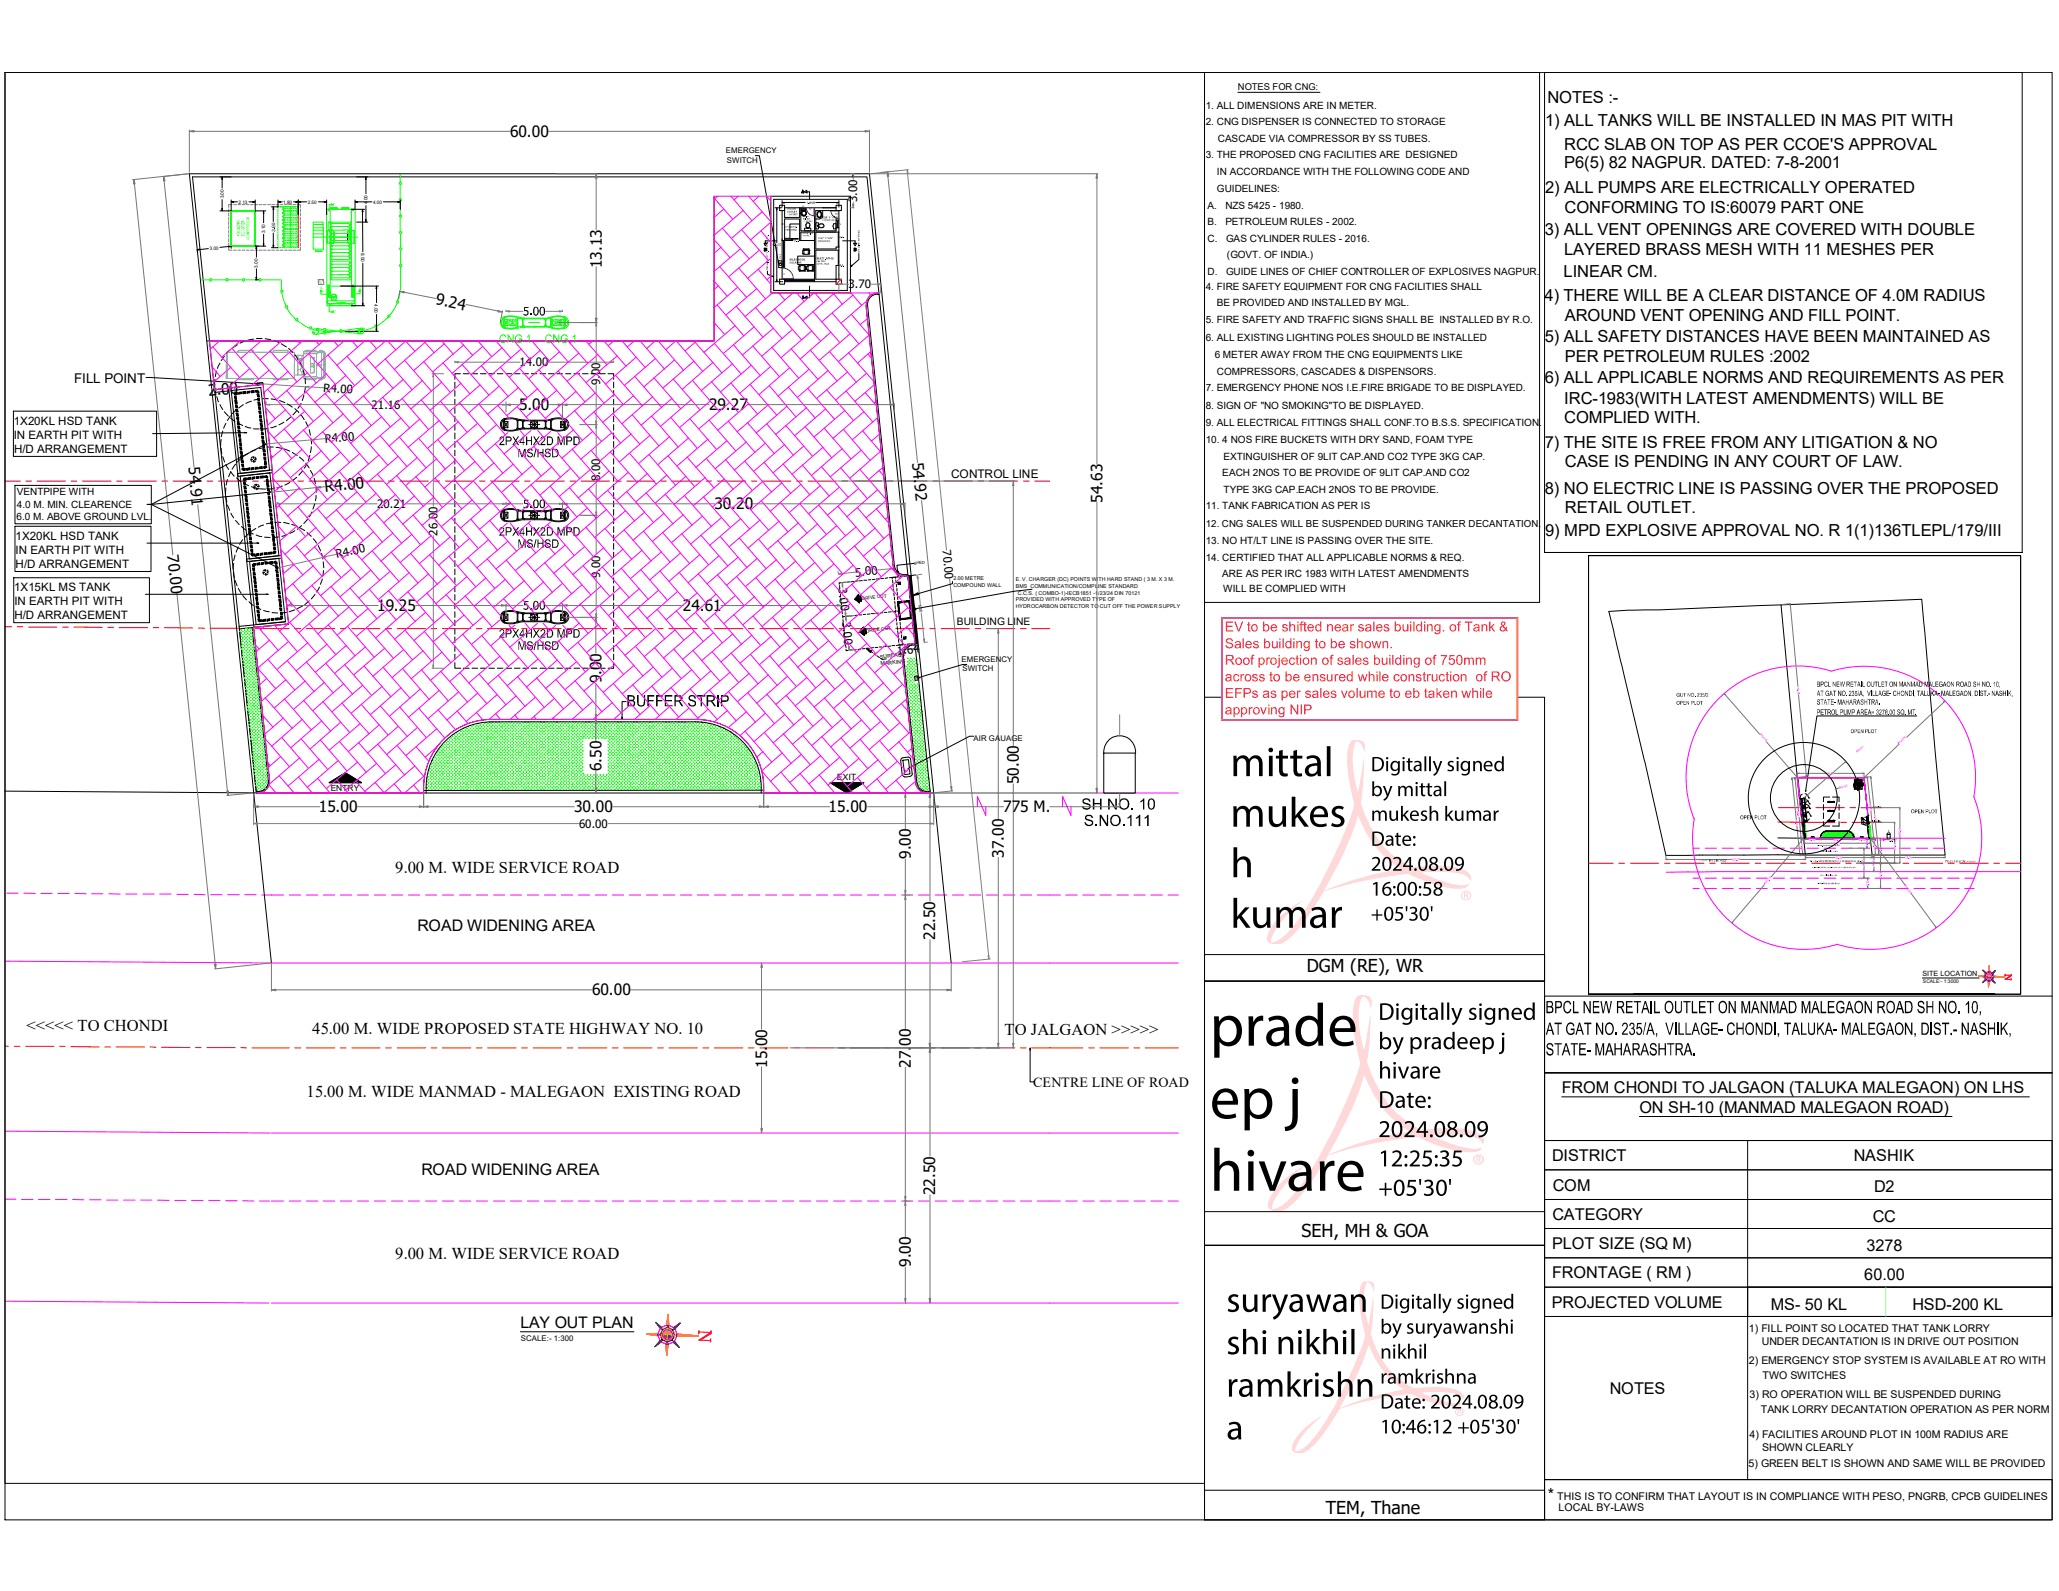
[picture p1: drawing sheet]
<svg xmlns="http://www.w3.org/2000/svg" width="279mm" height="216mm" viewBox="0 0 279 216" stroke-linecap="round" stroke-linejoin="round" font-family="sans-serif">
<defs><g id="words">
<g font-size="2.4">
<text x="177.3" y="132">DGM (RE), WR</text>
<text x="176.6" y="167.8">SEH, MH &amp; GOA</text>
<text x="179.9" y="205.4">TEM, Thane</text>
</g>
<g font-size="2.2">
<text x="209.7" y="17.1">1) ALL TANKS WILL BE INSTALLED IN MAS PIT WITH</text>
<text x="210" y="13.9">NOTES :-</text>
<text x="212.3" y="22.8">P6(5) 82 NAGPUR. DATED: 7-8-2001</text>
<text x="212.3" y="20.3">RCC SLAB ON TOP AS PER CCOE'S APPROVAL</text>
<text x="209.7" y="26.2">2) ALL PUMPS ARE ELECTRICALLY OPERATED</text>
<text x="212.3" y="28.9">CONFORMING TO IS:60079 PART ONE</text>
<text x="209.6" y="31.9">3) ALL VENT OPENINGS ARE COVERED WITH DOUBLE</text>
<text x="212.3" y="34.6">LAYERED BRASS MESH WITH 11 MESHES PER</text>
<text x="209.6" y="40.8">4) THERE WILL BE A CLEAR DISTANCE OF 4.0M RADIUS</text>
<text x="212.2" y="37.6">LINEAR CM.</text>
<text x="209.6" y="46.4">5) ALL SAFETY DISTANCES HAVE BEEN MAINTAINED AS</text>
<text x="212.3" y="43.5">AROUND VENT OPENING AND FILL POINT.</text>
<text x="209.6" y="52">6) ALL APPLICABLE NORMS AND REQUIREMENTS AS PER</text>
<text x="212.3" y="49.1">PER PETROLEUM RULES :2002</text>
<text x="212.3" y="57.4">COMPLIED WITH.</text>
<text x="212.3" y="54.8">IRC-1983(WITH LATEST AMENDMENTS) WILL BE</text>
<text x="209.6" y="60.7">7) THE SITE IS FREE FROM ANY LITIGATION &amp; NO</text>
<text x="212.3" y="63.3">CASE IS PENDING IN ANY COURT OF LAW.</text>
<text x="209.6" y="67">8) NO ELECTRIC LINE IS PASSING OVER THE PROPOSED</text>
<text x="212.3" y="69.6">RETAIL OUTLET.</text>
<text x="209.7" y="72.8">9) MPD EXPLOSIVE APPROVAL NO. R 1(1)136TLEPL/179/III</text>
<text x="53.6" y="118.4">9.00 M. WIDE SERVICE ROAD</text>
<text x="56.6" y="126.3">ROAD WIDENING AREA</text>
<text x="3.6" y="139.9">&lt;&lt;&lt;&lt;&lt; TO CHONDI</text>
<text x="42.4" y="140.3">45.00 M. WIDE PROPOSED STATE HIGHWAY NO. 10</text>
<text x="136.3" y="140.5">TO JALGAON &gt;&gt;&gt;&gt;&gt;</text>
<text x="41.6" y="148.8">15.00 M. WIDE MANMAD - MALEGAON EXISTING ROAD</text>
<text x="211.9" y="148.4">FROM CHONDI TO JALGAON (TALUKA MALEGAON) ON LHS</text>
<text x="222.5" y="151.1">ON SH-10 (MANMAD MALEGAON ROAD)</text>
<text x="57.2" y="159.5">ROAD WIDENING AREA</text>
<text x="210.6" y="157.6">DISTRICT</text>
<text x="210.7" y="161.6">COM</text>
<text x="251.5" y="157.6">NASHIK</text>
<text x="254.3" y="161.8">D2</text>
<text x="210.7" y="165.5">CATEGORY</text>
<text x="254.1" y="165.8">CC</text>
<text x="53.6" y="170.8">9.00 M. WIDE SERVICE ROAD</text>
<text x="210.6" y="169.5">PLOT SIZE (SQ M)</text>
<text x="210.6" y="173.5">FRONTAGE ( RM )</text>
<text x="253" y="173.7">60.00</text>
<text x="253.3" y="169.7">3278</text>
<text x="210.6" y="177.5">PROJECTED VOLUME</text>
<text x="240.3" y="177.7">MS- 50 KL</text>
<text x="259.5" y="177.7">HSD-200 KL</text>
<text x="70.6" y="180.3">LAY OUT PLAN</text>
<text x="218.4" y="189.1">NOTES</text>
<text x="210.1" y="203.5">*</text>
</g>
<g font-size="2.1">
<text x="69.2" y="18.6">60.00</text>
<text x="59.1" y="41.3" transform="rotate(11 59.1 41.3)">9.24</text>
<text x="81.7" y="36.4" transform="rotate(-90 81.7 36.4)">13.13</text>
<text x="28.3" y="53.7" transform="rotate(-6 28.3 53.7)">2.00</text>
<text x="70.4" y="55.7">5.00</text>
<text x="96.2" y="55.7">29.27</text>
<text x="25.6" y="63.4" transform="rotate(84 25.6 63.4)">54.91</text>
<text x="123.8" y="62.8" transform="rotate(84 123.8 62.8)">54.92</text>
<text x="44.1" y="66.8" transform="rotate(-6 44.1 66.8)">R4.00</text>
<text x="96.9" y="69.1">30.20</text>
<text x="149.6" y="68.2" transform="rotate(-90 149.6 68.2)">54.63</text>
<text x="22.7" y="75.4" transform="rotate(84 22.7 75.4)">70.0</text>
<text x="51.2" y="82.9">19.25</text>
<text x="92.7" y="82.9">24.61</text>
<text x="81.6" y="92.8" transform="rotate(-90 81.6 92.8)">9.00</text>
<text x="81.6" y="104.6" transform="rotate(-90 81.6 104.6)">6.50</text>
<text x="138.3" y="106.4" transform="rotate(-90 138.3 106.4)">50.00</text>
<text x="43.3" y="110.2">15.00</text>
<text x="77.9" y="110.2">30.00</text>
<text x="112.4" y="110.2">15.00</text>
<text x="136.1" y="110.2">775 M.</text>
<text x="123.6" y="116.5" transform="rotate(-90 123.6 116.5)">9.00</text>
<text x="136.2" y="116.4" transform="rotate(-90 136.2 116.4)">37.00</text>
<text x="126.9" y="127.5" transform="rotate(-90 126.9 127.5)">22.50</text>
<text x="80.3" y="135.1">60.00</text>
<text x="104.1" y="144.9" transform="rotate(-90 104.1 144.9)">15.00</text>
<text x="123.6" y="144.9" transform="rotate(-90 123.6 144.9)">27.00</text>
<text x="126.9" y="162.2" transform="rotate(-90 126.9 162.2)">22.50</text>
<text x="123.6" y="171.9" transform="rotate(-90 123.6 171.9)">9.00</text>
</g>
<text font-size="1.9" x="140.2" y="147.4">CENTRE LINE OF ROAD</text>
<text font-size="1.8" x="10.1" y="52">FILL POINT</text>
<g font-size="1.6">
<text x="116.3" y="27.4" transform="rotate(-90 116.3 27.4)">3.00</text>
<text x="115.1" y="39.1">3.70</text>
<text x="43.9" y="53.2" transform="rotate(4 43.9 53.2)">R4.00</text>
<text x="70.5" y="49.7">14.00</text>
<text x="81.4" y="52.2" transform="rotate(-90 81.4 52.2)">9.00</text>
<text x="1.9" y="57.6">1X20KL HSD TANK</text>
<text x="1.9" y="59.5">IN EARTH PIT WITH</text>
<text x="50.4" y="55.5">21.16</text>
<text x="1.9" y="61.4">H/D ARRANGEMENT</text>
<text x="44.1" y="60.1" transform="rotate(-5 44.1 60.1)">R4.00</text>
<text x="81.4" y="65.3" transform="rotate(-90 81.4 65.3)">8.00</text>
<text x="129.1" y="64.9">CONTROL LINE</text>
<text x="51.2" y="69">20.21</text>
<text x="2.1" y="73.3">1X20KL HSD TANK</text>
<text x="2.1" y="75.1">IN EARTH PIT WITH</text>
<text x="2.1" y="77">H/D ARRANGEMENT</text>
<text x="45.7" y="75.8" transform="rotate(-13 45.7 75.8)">R4.00</text>
<text x="59.4" y="72.7" transform="rotate(-90 59.4 72.7)">26.00</text>
<text x="127.9" y="74.7" transform="rotate(84 127.9 74.7)">70.00</text>
<text x="1.9" y="80.2">1X15KL MS TANK</text>
<text x="1.9" y="82.1">IN EARTH PIT WITH</text>
<text x="81.4" y="78.4" transform="rotate(-90 81.4 78.4)">9.00</text>
<text x="113.8" y="79.8" transform="rotate(84 113.8 79.8)">3.00</text>
<text x="116.1" y="78.2" transform="rotate(-6 116.1 78.2)">5.00</text>
<text x="1.9" y="84">H/D ARRANGEMENT</text>
<text x="114.3" y="84.5" transform="rotate(84 114.3 84.5)">3.00</text>
<text x="121.8" y="88.8" transform="rotate(-6 121.8 88.8)">1.64</text>
<text x="78.6" y="112.3">60.00</text>
</g>
<g font-size="1.4">
<text x="163.6" y="14.8">1. ALL DIMENSIONS ARE IN METER.</text>
<text x="163.6" y="17">2. CNG DISPENSER IS CONNECTED TO STORAGE</text>
<text x="163.6" y="21.5">3. THE PROPOSED CNG FACILITIES ARE DESIGNED</text>
<text x="165.1" y="23.8">IN ACCORDANCE WITH THE FOLLOWING CODE AND</text>
<text x="165.3" y="19.3">CASCADE VIA COMPRESSOR BY SS TUBES.</text>
<text x="163.9" y="28.3">A.</text>
<text x="165.1" y="26">GUIDELINES:</text>
<text x="166.3" y="28.3">NZS 5425 - 1980.</text>
<text x="163.9" y="30.6">B.</text>
<text x="163.9" y="32.8">C.</text>
<text x="166.3" y="30.6">PETROLEUM RULES - 2002.</text>
<text x="166.4" y="32.8">GAS CYLINDER RULES - 2016.</text>
<text x="166.5" y="35.1">(GOVT. OF INDIA.)</text>
<text x="163.6" y="39.3">4. FIRE SAFETY EQUIPMENT FOR CNG FACILITIES SHALL</text>
<text x="163.9" y="37.3">D.</text>
<text x="165.1" y="41.6">BE PROVIDED AND INSTALLED BY MGL.</text>
<text x="166.4" y="37.3">GUIDE LINES OF CHIEF CONTROLLER OF EXPLOSIVES NAGPUR.</text>
<text x="163.6" y="46.3">6. ALL EXISTING LIGHTING POLES SHOULD BE INSTALLED</text>
<text x="163.6" y="43.9">5. FIRE SAFETY AND TRAFFIC SIGNS SHALL BE INSTALLED BY R.O.</text>
<text x="163.6" y="53.1">7. EMERGENCY PHONE NOS I.E.FIRE BRIGADE TO BE DISPLAYED.</text>
<text x="164.9" y="48.5">6 METER AWAY FROM THE CNG EQUIPMENTS LIKE</text>
<text x="165.1" y="50.8">COMPRESSORS, CASCADES &amp; DISPENSORS.</text>
<text x="163.6" y="55.5">8. SIGN OF &quot;NO SMOKING&quot;TO BE DISPLAYED.</text>
<text x="163.6" y="57.8">9. ALL ELECTRICAL FITTINGS SHALL CONF.TO B.S.S. SPECIFICATION.</text>
<text x="163.6" y="60.1">10. 4 NOS FIRE BUCKETS WITH DRY SAND, FOAM TYPE</text>
<text x="165.9" y="64.6">EACH 2NOS TO BE PROVIDE OF 9LIT CAP.AND CO2</text>
<text x="166" y="62.4">EXTINGUISHER OF 9LIT CAP.AND CO2 TYPE 3KG CAP.</text>
<text x="2.2" y="70.5">6.0 M. ABOVE GROUND LVL.</text>
<text x="2.3" y="67.2">VENTPIPE WITH</text>
<text x="2.3" y="68.9">4.0 M. MIN. CLEARENCE</text>
<text x="163.6" y="69.1">11. TANK FABRICATION AS PER IS</text>
<text x="166" y="66.9">TYPE 3KG CAP.EACH 2NOS TO BE PROVIDE.</text>
<text x="163.6" y="73.8">13. NO HT/LT LINE IS PASSING OVER THE SITE.</text>
<text x="163.6" y="76.1">14. CERTIFIED THAT ALL APPLICABLE NORMS &amp; REQ.</text>
<text x="165.9" y="78.4">ARE AS PER IRC 1983 WITH LATEST AMENDMENTS</text>
<text x="166" y="80.3">WILL BE COMPLIED WITH</text>
<text x="129.8" y="84.9">BUILDING LINE</text>
<text x="237.3" y="180.7">1) FILL POINT SO LOCATED THAT TANK LORRY</text>
<text x="237.3" y="185.1">2) EMERGENCY STOP SYSTEM IS AVAILABLE AT RO WITH</text>
<text x="239.1" y="182.5">UNDER DECANTATION IS IN DRIVE OUT POSITION</text>
<text x="237.4" y="189.7">3) RO OPERATION WILL BE SUSPENDED DURING</text>
<text x="238.9" y="191.7">TANK LORRY DECANTATION OPERATION AS PER NORM</text>
<text x="239.2" y="187.1">TWO SWITCHES</text>
<text x="237.4" y="195.2">4) FACILITIES AROUND PLOT IN 100M RADIUS ARE</text>
<text x="239.1" y="196.9">SHOWN CLEARLY</text>
<text x="211.3" y="203.5">THIS IS TO CONFIRM THAT LAYOUT IS IN COMPLIANCE WITH PESO, PNGRB, CPCB GUIDELINES</text>
<text x="237.3" y="199.1">5) GREEN BELT IS SHOWN AND SAME WILL BE PROVIDED</text>
<text x="211.5" y="205">LOCAL BY-LAWS</text>
</g>
<g font-size="1.3">
<text x="168" y="12.2">NOTES FOR CNG:</text>
<text x="163.6" y="71.5">12. CNG SALES WILL BE SUSPENDED DURING TANKER DECANTATION.</text>
</g>
<text font-size="1.2" x="113.5" y="105.9" transform="rotate(2 113.5 105.9)">EXIT</text>
<g font-size="1.1">
<text x="98.5" y="20.8">EMERGENCY</text>
<text x="98.6" y="22.1">SWITCH</text>
<text x="130.5" y="89.9">EMERGENCY</text>
<text x="130.6" y="91.1">SWITCH</text>
<text x="132.1" y="100.5">AIR GAUAGE</text>
<text x="44.9" y="107.4" transform="rotate(-1 44.9 107.4)">ENTRY</text>
<text x="70.7" y="182">SCALE:- 1:300</text>
</g>
<text font-size="1" x="260.9" y="132.5">SITE LOCATION</text>
<g font-size=".7">
<text x="129.4" y="78.7">2.00 METRE</text>
<text x="129.4" y="79.6">COMPOUND WALL</text>
<text x="137.8" y="78.9">E. V. CHARGER (DC) POINTS WITH HARD STAND ( 3 M. X 3 M.</text>
<text x="137.8" y="79.8">BMS COMMUNICATION/COMPLINE STANDARD</text>
<text x="137.8" y="81.6">PROVIDED WITH APPROVED TYPE OF</text>
<text x="137.8" y="82.5">HYDROCARBON DETECTOR TO CUT OFF THE POWER SUPPLY</text>
<text x="138.1" y="80.7">C.C.S. ( COMBO-1)-IECB1851 -1/23/24 DIN 70121</text>
<text x="119.4" y="89.4" transform="rotate(-6 119.4 89.4)">SURFACE</text>
<text x="119.5" y="90.3" transform="rotate(-6 119.5 90.3)">MARKING</text>
<text x="260.9" y="133.4">SCALE:- 1:3000</text>
</g>
<g font-size=".6">
<text x="30.4" y="26.9" transform="rotate(-90 30.4 26.9)">3.00</text>
<text x="32.4" y="27.6">2.13</text>
<text x="38.4" y="27.6">1.80</text>
<text x="41.8" y="27.6">2.50</text>
<text x="49.9" y="27.7" transform="rotate(-90 49.9 27.7)">4.00</text>
<text x="50.6" y="27.6">4.00</text>
<text x="28.5" y="34" transform="rotate(-5 28.5 34)">3.00</text>
<text x="36" y="31.6" transform="rotate(-90 36 31.6)">3.10</text>
<text x="49" y="34.3" transform="rotate(90 49 34.3)">8.50</text>
<text x="35" y="36.3" transform="rotate(-90 35 36.3)">3.00</text>
<text x="50.8" y="41.3" transform="rotate(90 50.8 41.3)">4.00</text>
<text x="124" y="76.6" transform="rotate(-7 124 76.6)">SHED</text>
<text x="117" y="81.4" transform="rotate(-6 117 81.4)">DRIVE OUT</text>
<text x="117.6" y="85.8" transform="rotate(-6 117.6 85.8)">DRIVE OUT</text>
</g>
<text font-size=".5" x="124.7" y="82.1" transform="rotate(85 124.7 82.1)">6.00</text>
</g></defs>
<path d="M87.8 181.1l1.5 .2" fill="none" stroke="#ff7f00" stroke-width=".14"/>
<path d="M87.8 181.1l1.5-.2v.2z" fill="#ff7f00"/>
<path d="M87.8 181.1l1.5-.2v.2z" fill="none" stroke="#ff7f00" stroke-width=".14"/>
<circle cx="90.6" cy="181.1" r="1.25" fill="none" stroke="#f0f" stroke-width=".14"/>
<path d="M89 179.5l.6 .8" fill="none" stroke="#00f" stroke-width=".14"/>
<path d="M89 179.5l.8 .6-.1 .1z" fill="#00f"/>
<path d="M89 179.5l.8 .6-.1 .1zM89.7 182.1l-.8 .7" fill="none" stroke="#00f" stroke-width=".14"/>
<path d="M89.6 181.9l.1 .1-.8 .8z" fill="#00f"/>
<path d="M89.3 180.9v.4M89.6 181.9l.1 .1-.8 .8zM89.6 181.9l.1 .1M89.7 180.2l-.1 .1" fill="none" stroke="#00f" stroke-width=".14"/>
<path d="M91.5 180.3l.8-.8-.7 .9z" fill="#00f"/>
<path d="M92.3 179.5l-.9 .7M91.5 180.3l.8-.8-.7 .9z" fill="none" stroke="#00f" stroke-width=".14"/>
<path d="M90.7 178.4l-.3 1.5" fill="none" stroke="#ff7f00" stroke-width=".14"/>
<path d="M90.7 178.4l.1 1.5h-.2z" fill="#ff7f00"/>
<path d="M90.7 178.4l.1 1.5h-.2z" fill="none" stroke="#ff7f00" stroke-width=".14"/>
<path d="M90.4 179.9h.4" fill="none" stroke="#00f" stroke-width=".14"/>
<path d="M91.4 182.2v-.1l.8 .7z" fill="#00f"/>
<path d="M91.4 182.2v-.1l.8 .7z" fill="none" stroke="#00f" stroke-width=".14"/>
<path d="M90.7 182.4l-.2 1.5" fill="none" stroke="#ff7f00" stroke-width=".14"/>
<path d="M90.3 182.4h.2v1.5z" fill="#ff7f00"/>
<path d="M87.8 181.1l1.5 .2M90.3 182.4h.2v1.5zM91.8 181.2l3 .1-3 .1zM91.9 181l2.9 .3" fill="none" stroke="#ff7f00" stroke-width=".14"/>
<path d="M89.7 182v.1M89.8 180.1l-.1 .1M90.3 182.4h.4M91.4 182.2l.1-.2 .7 .8M91.4 180.2l.2 .2M91.9 181l-.1 .4" fill="none" stroke="#00f" stroke-width=".14"/>
<path d="M91.8 181.3h3" fill="none" stroke="#ff7f00" stroke-width=".17"/>
<circle cx="90.6" cy="181.1" r=".98" fill="none" stroke="#ff0" stroke-width=".14"/>
<g fill="none" stroke="#f00" stroke-width=".14">
<path d="M94.8 180.6l.1 .2-.1 .1M94.8 180.6v.4M94.9 180.8h1.6l-1.7 1.1h1.6M96.4 181.7v.2v.2M96.4 181.7v.4M96.5 180.9l-1.5 .9M96.5 180.6v.4l-1.5 .9M96.5 180.6l-.1 .2"/>
<circle cx="90.6" cy="181.1" r=".38"/>
</g>
<path d="M87.8 181.1l1.5-.2v.2z" fill="#ff7f00"/>
<path d="M87.8 181.1l1.5-.2v.2z" fill="none" stroke="#ff7f00" stroke-width=".14"/>
<circle cx="90.6" cy="181.1" r="1.25" fill="none" stroke="#f0f" stroke-width=".14"/>
<path d="M89 179.5l.6 .8" fill="none" stroke="#00f" stroke-width=".14"/>
<path d="M89 179.5l.8 .6-.1 .1z" fill="#00f"/>
<path d="M89 179.5l.8 .6-.1 .1zM89.7 182.1l-.8 .7" fill="none" stroke="#00f" stroke-width=".14"/>
<path d="M89.6 181.9l.1 .1-.8 .8z" fill="#00f"/>
<path d="M89.3 180.9v.4M89.6 181.9l.1 .1-.8 .8zM89.6 181.9l.1 .1M89.7 180.2l-.1 .1" fill="none" stroke="#00f" stroke-width=".14"/>
<path d="M91.5 180.3l.8-.8-.7 .9z" fill="#00f"/>
<path d="M92.3 179.5l-.9 .7M91.5 180.3l.8-.8-.7 .9z" fill="none" stroke="#00f" stroke-width=".14"/>
<path d="M90.7 178.4l-.3 1.5" fill="none" stroke="#ff7f00" stroke-width=".14"/>
<path d="M90.7 178.4l.1 1.5h-.2z" fill="#ff7f00"/>
<path d="M90.7 178.4l.1 1.5h-.2z" fill="none" stroke="#ff7f00" stroke-width=".14"/>
<path d="M90.4 179.9h.4" fill="none" stroke="#00f" stroke-width=".14"/>
<path d="M91.4 182.2v-.1l.8 .7z" fill="#00f"/>
<path d="M91.4 182.2v-.1l.8 .7z" fill="none" stroke="#00f" stroke-width=".14"/>
<path d="M90.7 182.4l-.2 1.5" fill="none" stroke="#ff7f00" stroke-width=".14"/>
<path d="M90.3 182.4h.2v1.5z" fill="#ff7f00"/>
<path d="M90.3 182.4h.2v1.5zM91.4 181.2l.2-.1-.1 .1h.1zM91.5 181.1h.1zM91.8 181.2l3 .1-3 .1zM91.9 181l2.9 .3" fill="none" stroke="#ff7f00" stroke-width=".14"/>
<g fill="none" stroke="#00f" stroke-width=".14">
<path d="M89.5 181.1h.2h-.2zM89.7 182v.1M89.8 180.1l-.1 .1M90.3 182.4h.4M90.4 182.1l.2 .1h-.2zM90.5 182.2h.1M90.5 180l.2 .1-.2 .1 .2-.1zM90.6 181.1l.7 .4-.4-.2M90.6 182.2v-.1v.1M90.8 181.4l.3 .3-.5-.6 .2 .8-.1-.4M91.4 182.2l.1-.2 .7 .8M91.4 180.2l.2 .2"/>
<path d="M91.9 181l-.1 .4"/>
</g>
<path d="M91.8 181.3h3" fill="none" stroke="#ff7f00" stroke-width=".17"/>
<g fill="none" stroke="#000" stroke-width=".14">
<path d="M25.7 23.6l11.1 107.1M.7 107.4l36.1 .2h89.9l2.4 23.1M34.8 107.6l-8.7-83.6h91.5l8.6 83.6M103.6 107.2l-46.1 .1M89.7 181h.1M89.7 181.2h.1M89.7 180.8h.1M89.7 181.1h.1M89.7 181.3h.1M89.7 181.2v.1M89.7 180.9h.1M89.8 180.6l.1 .1"/>
<path d="M89.8 181.8h.1M89.8 181.3h.1M89.8 181.4h.1M89.8 181.2h.1M89.8 181.1h.1M89.8 180.9h.1M89.8 181h.1M89.8 181.4v.1M89.8 181.4h-.1M89.9 181.4h.1M89.9 180.8h.1M89.9 180.4v.1"/>
<path d="M89.9 180.4h.1M89.9 181.5l-.2 .1M89.9 180.6h.1M89.9 180.5l.1 .1M89.9 181.7l-.1 .2 .1-.1M89.9 181.5h.1M90 181.6h.1M90 181.6h-.2M90 180.7h.1M90 181.7h.1M90 180.6h.1M90 180.5v.1"/>
<path d="M90 180.4l.1 .1M90 181.7v.1M90.1 181.7h.1M90.1 180.6h.1M90.1 181.8h-.1M90.1 180.4v.1M90.1 180.3l.1 .1M90.2 181.8h.1M90.2 180.5v.1M90.2 181.8l-.1 .1M90.2 180.5h.1M90.2 181.9h.1"/>
<path d="M90.3 181.8h.1M90.3 180.4h.1M90.3 180.5h.1M90.3 181.9l-.1 .1M90.3 180.3v.1M90.3 181.8v.1M90.3 181.9h.1M90.4 180.3v.1M90.4 181.9h.1M90.5 180.4h.1M90.4 180.4h.1M90.4 181.9v.1"/>
<path d="M90.4 180.2v.1M90.5 181.9v.1M90.5 180.3h.1M90.6 181.9v.1M90.7 181.9h.1M90.7 180.4h.1M90.7 180.4h-.1M90.7 180.3h.1M90.7 181.9v.2M90.8 181.9h.1M90.8 181.8l-.1 .1M90.8 180.4h.1"/>
<path d="M90.8 181.9v.1M90.8 180.2l-.1 .2M90.8 180.3v.1M90.8 181.8h.1M90.9 181.8h.1M90.9 181.9h.1M90.9 181.8l.1 .1M90.9 180.3l-.1 .1M91 181.7v.1M91 181.8h.1M91 181.7h.1M91.1 180.6h.1"/>
<path d="M91 180.6h.1M91.1 181.7h.1M91.1 181.7v.2M91.1 180.5h-.1M91.1 180.3l-.1 .2M91.1 181.6h.1M91.1 180.7h.1M91.2 181.8h.1l-.1 .1 .1-.1M91.2 181.5h.1M91.2 180.7h.1M91.2 180.8h.1M91.2 181.6l.1 .1"/>
<path d="M91.2 181.7h.1M91.2 180.6h-.1M91.2 180.5l-.1 .1M91.2 181.6l.2 .1M91.3 181.3v.1M91.3 181.4h.1M91.3 181.3h.1M91.3 181.2h.1M91.3 181.1h.1M91.3 181h.1M91.3 180.9h.1M91.3 180.4l-.1 .1"/>
<path d="M91.3 181.5h.1M91.3 180.6h-.1M91.3 180.8h.1M91.3 180.7h-.1M91.3 180.5h.1M91.3 181.4l.1 .1M91.4 181.2h.1M91.4 181.3h.1M91.4 181.1h.1M91.4 181h.1M91.4 180.7l-.1 .1M91.4 180.9v.1"/>
<path d="M91.4 180.8l-.1 .1"/>
</g>
<g fill="none" stroke="#0f0" stroke-width=".14">
<path d="M61.4 99.9v.1M61.5 99.9l-.1 .1M61.6 99.7h.1M61.8 99.5h.1M61.8 99.9v.1l.1-.1M62.1 99.3h.1M62.1 99.7h.1M62.3 99.9v.1M62.3 99.5h.1M62.4 99.5h-.1M62.4 99.9l-.1 .1M62.5 99.7h.1"/>
<path d="M62.5 99.3h.1M62.5 99.2v.1M62.6 99.3h-.1M62.6 99.7h-.1M62.7 99.9v.1M62.7 99.5h.1M62.7 99.1h.1M62.8 99.1h-.1M62.8 99.5h-.1M62.8 99.9l-.1 .1M62.9 99.7h.1M62.9 99.3h.1"/>
<path d="M62.9 98.8v.1M62.9 99.2v.1M63 98.8l-.1 .1M63 99.3h-.1M63 99.7h-.1M63.1 99.1h.1M63.1 99.5h.1M63.1 99.9l.1 .1v-.1M63.4 98.8v.1l.1-.1M63.4 99.2v.1h.1M63.4 99.7h.1M63.6 98.6h.1"/>
<path d="M63.6 99.9v.1M63.6 99.5h.1M63.6 99.1h.1M63.7 99.1h-.1M63.7 99.5h-.1M63.7 99.9l-.1 .1M63.8 99.7h.1M63.8 99.3h.1M63.8 98.8v.1M63.8 99.2v.1M63.9 98.8l-.1 .1M63.9 99.3h-.1"/>
<path d="M63.9 99.7h-.1M64 98.6h.1M64 99.9l.1 .1M64 99.5h.1M64 99.1h.1M64.1 98.6h.1M64.1 99.1h.1M64.1 99.5h.1M64.1 99.9v.1M64.2 99.7h.1M64.2 99.3h.1M64.2 98.8l.1 .1"/>
<path d="M64.2 98.4h.1M64.3 98.4h.1M64.3 98.8v.1M64.3 99.2v.1M64.3 99.7h.1M64.3 99.3h.1M64.5 98.6h.1M64.5 99.1h.1M64.5 99.5h.1M64.5 99.9v.1v-.1M64.6 98.4h.1M64.6 98.8l.1 .1v-.1"/>
<path d="M64.6 99.7h.1M64.7 99.2v.1h-.1M64.9 98.6h.1M64.9 98.2h.1M64.9 99.1h.1M64.9 99.5h.1M64.9 99.9v.1l.1-.1M65.1 99.7h.1M65.1 99.3h.1M65.1 98.8l.1 .1M65.1 98.4h.1M65.2 98.4h.1"/>
<path d="M65.2 98.8v.1M65.2 99.2v.1M65.2 99.7h.1M65.2 99.3h.1M65.3 98.6h.1M65.3 99.9l.1 .1M65.3 99.5h.1M65.3 99.1h.1M65.3 98.2h.1M65.4 98.2h.1M65.4 98.6h.1M65.4 99.1h.1"/>
<path d="M65.4 99.5h.1M65.4 99.9v.1M65.5 99.7h.1M65.5 99.3h.1M65.5 98.8l.1 .1M65.5 98.4h.1M65.6 98.4h.1M65.6 98.8v.1M65.6 99.2v.1M65.6 99.7h.1M65.6 99.3h.1M65.7 98.6h.1"/>
<path d="M65.7 99.9l.1 .1M65.7 99.5h.1M65.7 99.1h.1M65.7 98.2h.1M65.8 98.2h.1M65.8 98.6h.1M65.8 99.1h.1M65.8 99.5h.1M65.8 99.9v.1M66 98h.1M66 98.4h.1M66 98.8v.1l.1-.1"/>
<path d="M66 99.2v.1h.1M66 99.7h.1M66.2 98.6h.1M66.2 99.9v.1M66.2 99.5h.1M66.2 99.1h.1M66.2 98.2h.1M66.3 98.2h-.1M66.3 99.1h-.1M66.3 99.5h-.1M66.3 99.9l-.1 .1M66.4 98h.1"/>
<path d="M66.4 98.4h.1M66.4 98.8l.1 .1v-.1M66.4 99.7h.1M66.5 99.2v.1h-.1M66.6 98.6h.1M66.6 98.2h.1M66.6 99.1h.1M66.6 99.5h.1M66.6 99.9v.1l.1-.1M66.8 98h.1M66.8 98.4h.1M66.8 98.8l.1 .1v-.1"/>
<path d="M66.8 99.7h.1M66.9 99.2l-.1 .1M67.1 98.6h.1M67.1 99.9v.1M67.1 99.5h.1M67.1 99.1h.1M67.1 98.2h.1M67.3 99.7h.1M67.3 99.3h.1M67.3 98.8v.1M67.3 98.4h.1M67.3 98h.1"/>
<path d="M67.3 99.2v.1M67.4 98h-.1M67.4 98.4h-.1M67.4 98.8l-.1 .1M67.4 99.3h-.1M67.4 99.7h-.1M67.5 98.6h.1M67.5 99.9v.1M67.5 99.5h.1M67.5 99.1h.1M67.5 98.2h.1M67.6 98.2h-.1"/>
<path d="M67.6 99.1h-.1M67.6 99.5h-.1M67.6 99.9l-.1 .1M67.7 99.7h.1M67.7 99.3h.1M67.7 98.8v.1M67.7 98.4h.1M67.7 98h.1M67.7 99.2v.1M67.8 98h-.1M67.8 98.4h-.1M67.8 98.8l-.1 .1"/>
<path d="M67.8 99.3h-.1M67.8 99.7h-.1M67.9 98.2h.1M67.9 99.1h.1M67.9 99.5h.1M67.9 99.9l.1 .1v-.1M67.9 98.6h.1M68 98.6h.1M68.2 98h.1M68.2 98.4h.1M68.2 98.8v.1v-.1M68.2 99.2v.1"/>
<path d="M68.2 99.7h.1M68.4 98.6h.1M68.4 99.9v.1M68.4 99.5h.1M68.4 99.1h.1M68.4 98.2h.1M68.5 98.2h-.1M68.5 99.1h-.1M68.5 99.5h-.1M68.5 99.9l-.1 .1M68.6 99.7h.1M68.6 99.3h.1"/>
<path d="M68.6 98.8v.1M68.6 98.4h.1M68.6 98h.1M68.6 99.2v.1M68.7 98h-.1M68.7 98.4h-.1M68.7 98.8l-.1 .1M68.7 99.3h-.1M68.7 99.7h-.1M68.8 98.6h.1M68.8 99.9v.1M68.8 99.5h.1"/>
<path d="M68.8 99.1h.1M68.8 98.2h.1M68.9 98.2h-.1M68.9 99.1h-.1M68.9 99.5h-.1M68.9 99.9l-.1 .1M69 99.7h.1M69 99.3h.1M69 98.8v.1M69 98.4h.1M69 98h.1M69 99.2v.1"/>
<path d="M69.1 98h-.1M69.1 98.4h-.1M69.1 98.8l-.1 .1M69.1 99.3h-.1M69.1 99.7h-.1M69.3 98.6h.1M69.3 98.2h.1M69.3 99.1h.1M69.3 99.5h.1M69.3 99.9v.1v-.1M69.4 98h.1M69.4 98.4h.1"/>
<path d="M69.4 98.8l.1 .1v-.1M69.4 99.7h.1M69.5 99.2v.1h-.1M69.7 98.6h.1M69.7 98.2h.1M69.7 99.1h.1M69.7 99.5h.1M69.7 99.9v.1l.1-.1M69.9 99.7h.1M69.9 99.3h.1M69.9 98.8v.1M69.9 98.4h.1"/>
<path d="M69.9 98h.1M69.9 99.2v.1M70 98h-.1M70 98.4h-.1M70 98.8l-.1 .1M70 99.3h-.1M70 99.7h-.1M70.1 98.6h.1M70.1 99.9v.1M70.1 99.5h.1M70.1 99.1h.1M70.1 98.2h.1"/>
<path d="M70.2 98.2h-.1M70.2 99.1h-.1M70.2 99.5h-.1M70.2 99.9l-.1 .1M70.3 99.7h.1M70.3 99.3h.1M70.3 98.8l.1 .1M70.3 98.4h.1M70.3 98h.1M70.4 98h.1M70.4 98.4h.1M70.4 98.8v.1"/>
<path d="M70.4 99.2v.1M70.4 99.7h.1M70.4 99.3h.1M70.5 98.6h.1M70.5 99.9l.1 .1M70.5 99.5h.1M70.5 99.1h.1M70.5 98.2h.1M70.6 98.2h.1M70.6 98.6h.1M70.6 99.1h.1M70.6 99.5h.1"/>
<path d="M70.6 99.9v.1M70.8 98h.1M70.8 98.4h.1M70.8 98.8v.1l.1-.1M70.8 99.2v.1h.1M70.8 99.7h.1M71 98.2h.1M71 99.1h.1M71 99.5h.1M71 99.9v.1v-.1M71 98.6h.1M71.2 99.7h.1"/>
<path d="M71.2 99.3h.1M71.2 98.8v.1M71.2 98.4h.1M71.2 98h.1M71.2 99.2v.1M71.3 98h-.1M71.3 98.4h-.1M71.3 98.8l-.1 .1M71.3 99.3h-.1M71.3 99.7h-.1M71.4 98.6h.1M71.4 99.9l.1 .1"/>
<path d="M71.4 99.5h.1M71.4 99.1h.1M71.4 98.2h.1M71.5 98.2h.1M71.5 98.6h.1M71.5 99.1h.1M71.5 99.5h.1M71.5 99.9v.1M71.6 99.7h.1M71.6 99.3h.1M71.6 98.8l.1 .1M71.6 98.4h.1"/>
<path d="M71.6 98h.1M71.7 98h.1M71.7 98.4h.1M71.7 98.8v.1M71.7 99.2v.1M71.7 99.7h.1M71.7 99.3h.1M71.8 98.6h.1M71.8 99.9l.1 .1M71.8 99.5h.1M71.8 99.1h.1M71.8 98.2h.1"/>
<path d="M71.9 98.2h.1M71.9 98.6h.1M71.9 99.1h.1M71.9 99.5h.1M71.9 99.9v.1M72.1 99.7h.1M72.1 99.3h.1M72.1 98.8v.1M72.1 98.4h.1M72.1 98h.1M72.1 99.2v.1M72.3 98.6h.1"/>
<path d="M72.3 99.9v.1M72.3 99.5h.1M72.3 99.1h.1M72.3 98.2h.1M72.5 99.7h.1M72.5 99.3h.1M72.5 98.8v.1M72.5 98.4h.1M72.5 98h.1M72.5 99.2v.1M72.6 98h-.1M72.6 98.4h-.1"/>
<path d="M72.6 98.8l-.1 .1M72.6 99.3h-.1M72.6 99.7h-.1M72.7 98.2h.1M72.7 99.1h.1M72.7 99.5h.1M72.7 99.9l.1 .1v-.1M72.7 98.6h.1M72.8 98.6h.1M72.9 98h.1M72.9 98.4h.1M72.9 98.8v.1l.1-.1"/>
<path d="M72.9 99.2v.1h.1M72.9 99.7h.1M73.2 98.6h.1M73.2 99.9v.1M73.2 99.5h.1M73.2 99.1h.1M73.2 98.2h.1M73.4 99.7h.1M73.4 99.3h.1M73.4 98.8v.1M73.4 98.4h.1M73.4 98h.1"/>
<path d="M73.4 99.2v.1M73.6 98.6h.1M73.6 99.9v.1M73.6 99.5h.1M73.6 99.1h.1M73.6 98.2h.1M73.7 98.2h-.1M73.7 99.1h-.1M73.7 99.5h-.1M73.7 99.9l-.1 .1M73.8 99.7h.1M73.8 99.3h.1"/>
<path d="M73.8 98.8v.1M73.8 98.4h.1M73.8 98h.1M73.8 99.2v.1M73.9 98h-.1M73.9 98.4h-.1M73.9 98.8l-.1 .1M73.9 99.3h-.1M73.9 99.7h-.1M74 98.6h.1M74 98.2h.1M74 99.1h.1"/>
<path d="M74 99.5h.1M74 99.9v.1l.1-.1M74.2 98h.1M74.2 98.4h.1M74.2 98.8l.1 .1v-.1M74.2 99.7h.1M74.3 99.2v.1h-.1M74.5 98.6h.1M74.5 98.2h.1M74.5 99.1h.1M74.5 99.5h.1M74.5 99.9v.1v-.1"/>
<path d="M74.7 99.7h.1M74.7 99.3h.1M74.7 98.8v.1M74.7 98.4h.1M74.7 98h.1M74.7 99.2v.1M74.8 98h-.1M74.8 98.4h-.1M74.8 98.8l-.1 .1M74.8 99.3h-.1M74.8 99.7h-.1M74.9 98.6h.1"/>
<path d="M74.9 99.9v.1M74.9 99.5h.1M74.9 99.1h.1M74.9 98.2h.1M75 98.2h-.1M75 99.1h-.1M75 99.5h-.1M75 99.9l-.1 .1M75.1 99.7h.1M75.1 99.3h.1M75.1 98.8v.1M75.1 98.4h.1"/>
<path d="M75.1 98h.1M75.1 99.2v.1M75.2 98h-.1M75.2 98.4h-.1M75.2 98.8l-.1 .1M75.2 99.3h-.1M75.2 99.7h-.1M75.3 98.6h.1M75.3 99.9l.1 .1M75.3 99.5h.1M75.3 99.1h.1M75.3 98.2h.1"/>
<path d="M75.4 98.2h.1M75.4 98.6h.1M75.4 99.1h.1M75.4 99.5h.1M75.4 99.9v.1M75.6 98h.1M75.6 98.4h.1M75.6 98.8v.1v-.1M75.6 99.2v.1M75.6 99.7h.1M75.7 98.2h.1M75.7 99.1h.1"/>
<path d="M75.7 99.5h.1M75.7 99.9l.1 .1v-.1M75.7 98.6h.1M75.8 98.6h.1M76 99.7h.1M76 99.3h.1M76 98.8v.1M76 98.4h.1M76 98h.1M76 99.2v.1M76.1 98h-.1M76.1 98.4h-.1"/>
<path d="M76.1 98.8l-.1 .1M76.1 99.3h-.1M76.1 99.7h-.1M76.2 98.6h.1M76.2 99.9v.1M76.2 99.5h.1M76.2 99.1h.1M76.2 98.2h.1M76.3 98.2h-.1M76.3 99.1h-.1M76.3 99.5h-.1M76.3 99.9l-.1 .1"/>
<path d="M76.4 99.7h.1M76.4 99.3h.1M76.4 98.8l.1 .1M76.4 98.4h.1M76.4 98h.1M76.5 98h.1M76.5 98.4h.1M76.5 98.8v.1M76.5 99.2v.1M76.5 99.7h.1M76.5 99.3h.1M76.6 98.6h.1"/>
<path d="M76.6 99.9l.1 .1M76.6 99.5h.1M76.6 99.1h.1M76.6 98.2h.1M76.7 98.2h.1M76.7 98.6h.1M76.7 99.1h.1M76.7 99.5h.1M76.7 99.9v.1M76.8 99.7h.1M76.8 99.3h.1M76.8 98.8l.1 .1"/>
<path d="M76.8 98.4h.1M76.8 98h.1M76.9 98h.1M76.9 98.4h.1M76.9 98.8v.1M76.9 99.2v.1M76.9 99.7h.1M76.9 99.3h.1M77.1 98.6h.1M77.1 98.2h.1M77.1 99.1h.1M77.1 99.5h.1"/>
<path d="M77.1 99.9v.1l.1-.1M77.3 99.7h.1M77.3 99.3h.1M77.3 98.8v.1M77.3 98.4h.1M77.3 98h.1M77.3 99.2v.1M77.5 98.2h.1M77.5 99.1h.1M77.5 99.5h.1M77.5 99.9l.1 .1v-.1M77.5 98.6h.1"/>
<path d="M77.6 98.6h.1M77.7 98h.1M77.7 98.4h.1M77.7 98.8v.1l.1-.1M77.7 99.2v.1h.1M77.7 99.7h.1M77.9 98.6h.1M77.9 99.9l.1 .1M77.9 99.5h.1M77.9 99.1h.1M77.9 98.2h.1M78 98.2h.1"/>
<path d="M78 98.6h.1M78 99.1h.1M78 99.5h.1M78 99.9v.1M78.1 99.7h.1M78.1 99.3h.1M78.1 98.8l.1 .1M78.1 98.4h.1M78.1 98h.1M78.2 98h.1M78.2 98.4h.1M78.2 98.8v.1"/>
<path d="M78.2 99.2v.1M78.2 99.7h.1M78.2 99.3h.1M78.4 98.6h.1M78.4 99.9v.1M78.4 99.5h.1M78.4 99.1h.1M78.4 98.2h.1M78.6 99.7h.1M78.6 99.3h.1M78.6 98.8v.1M78.6 98.4h.1"/>
<path d="M78.6 98h.1M78.6 99.2v.1M78.7 98h-.1M78.7 98.4h-.1M78.7 98.8l-.1 .1M78.7 99.3h-.1M78.7 99.7h-.1M78.8 98.6h.1M78.8 98.2h.1M78.8 99.1h.1M78.8 99.5h.1M78.8 99.9v.1l.1-.1"/>
<path d="M79 98h.1M79 98.4h.1M79 98.8l.1 .1v-.1M79 99.7h.1M79.1 99.2v.1h-.1M79.2 98.6h.1M79.2 98.2h.1M79.2 99.1h.1M79.2 99.5h.1M79.2 99.9v.1l.1-.1M79.5 99.7h.1M79.5 99.3h.1"/>
<path d="M79.5 98.8v.1M79.5 98.4h.1M79.5 98h.1M79.5 99.2v.1M79.7 98.6h.1M79.7 99.9v.1M79.7 99.5h.1M79.7 99.1h.1M79.7 98.2h.1M79.8 98.2h-.1M79.8 99.1h-.1M79.8 99.5h-.1"/>
<path d="M79.8 99.9l-.1 .1M79.9 99.7h.1M79.9 99.3h.1M79.9 98.8v.1M79.9 98.4h.1M79.9 98h.1M79.9 99.2v.1M80 98h-.1M80 98.4h-.1M80 98.8l-.1 .1M80 99.3h-.1M80 99.7h-.1"/>
<path d="M80.1 98.6h.1M80.1 99.9v.1M80.1 99.5h.1M80.1 99.1h.1M80.1 98.2h.1M80.2 98.2h-.1M80.2 99.1h-.1M80.2 99.5h-.1M80.2 99.9l-.1 .1M80.3 98h.1M80.3 98.4h.1M80.3 98.8v.1l.1-.1"/>
<path d="M80.3 99.2v.1h.1M80.3 99.7h.1M80.5 98.2h.1M80.5 99.1h.1M80.5 99.5h.1M80.5 99.9l.1 .1v-.1M80.5 98.6h.1M80.6 98.6h.1M80.8 99.7h.1M80.8 99.3h.1M80.8 98.8v.1M80.8 98.4h.1"/>
<path d="M80.8 98h.1M80.8 99.2v.1M80.9 98h-.1M80.9 98.4h-.1M80.9 98.8l-.1 .1M80.9 99.3h-.1M80.9 99.7h-.1M81 98.6h.1M81 99.9v.1M81 99.5h.1M81 99.1h.1M81 98.2h.1"/>
<path d="M81.1 98.2h-.1M81.1 99.1h-.1M81.1 99.5h-.1M81.1 99.9l-.1 .1M81.2 99.7h.1M81.2 99.3h.1M81.2 98.8v.1M81.2 98.4h.1M81.2 98h.1M81.2 99.2v.1M81.3 98h-.1M81.3 98.4h-.1"/>
<path d="M81.3 98.8l-.1 .1M81.3 99.3h-.1M81.3 99.7h-.1M81.4 98.6h.1M81.4 99.9v.1M81.4 99.5h.1M81.4 99.1h.1M81.4 98.2h.1M81.5 98.2h-.1M81.5 99.1h-.1M81.5 99.5h-.1M81.5 99.9l-.1 .1"/>
<path d="M81.6 99.7h.1M81.6 99.3h.1M81.6 98.8l.1 .1M81.6 98.4h.1M81.6 98h.1M81.7 98h.1M81.7 98.4h.1M81.7 98.8v.1M81.7 99.2v.1M81.7 99.7h.1M81.7 99.3h.1M81.9 98.6h.1"/>
<path d="M81.9 98.2h.1M81.9 99.1h.1M81.9 99.5h.1M81.9 99.9v.1l.1-.1M82 98h.1M82 98.4h.1M82 98.8l.1 .1v-.1M82 99.7h.1M82.1 99.2v.1h-.1M82.3 98.6h.1M82.3 99.9v.1M82.3 99.5h.1"/>
<path d="M82.3 99.1h.1M82.3 98.2h.1M82.4 98.2h-.1M82.4 99.1h-.1M82.4 99.5h-.1M82.4 99.9l-.1 .1M82.5 99.7h.1M82.5 99.3h.1M82.5 98.8v.1M82.5 98.4h.1M82.5 98h.1M82.5 99.2v.1"/>
<path d="M82.6 98h-.1M82.6 98.4h-.1M82.6 98.8l-.1 .1M82.6 99.3h-.1M82.6 99.7h-.1M82.7 98.6h.1M82.7 99.9l.1 .1M82.7 99.5h.1M82.7 99.1h.1M82.7 98.2h.1M82.8 98.2h.1M82.8 98.6h.1"/>
<path d="M82.8 99.1h.1M82.8 99.5h.1M82.8 99.9v.1M82.9 99.7h.1M82.9 99.3h.1M82.9 98.8l.1 .1M82.9 98.4h.1M82.9 98h.1M83 98h.1M83 98.4h.1M83 98.8v.1M83 99.2v.1"/>
<path d="M83 99.7h.1M83 99.3h.1M83.1 98.6h.1M83.1 99.9l.1 .1M83.1 99.5h.1M83.1 99.1h.1M83.1 98.2h.1M83.2 98.2h.1M83.2 98.6h.1M83.2 99.1h.1M83.2 99.5h.1M83.2 99.9v.1"/>
<path d="M83.4 99.7h.1M83.4 99.3h.1M83.4 98.8v.1M83.4 98.4h.1M83.4 98h.1M83.4 99.2v.1M83.6 98.6h.1M83.6 98.2h.1M83.6 99.1h.1M83.6 99.5h.1M83.6 99.9v.1l.1-.1M83.8 98h.1"/>
<path d="M83.8 98.4h.1M83.8 98.8l.1 .1v-.1M83.8 99.7h.1M83.9 99.2v.1h-.1M84 98.6h.1M84 98.2h.1M84 99.1h.1M84 99.5h.1M84 99.9v.1l.1-.1M84.2 99.7h.1M84.2 99.3h.1M84.2 98.8l.1 .1"/>
<path d="M84.2 98.4h.1M84.2 98h.1M84.3 98h.1M84.3 98.4h.1M84.3 98.8v.1M84.3 99.2v.1M84.3 99.7h.1M84.3 99.3h.1M84.5 98.6h.1M84.5 99.9v.1M84.5 99.5h.1M84.5 99.1h.1"/>
<path d="M84.5 98.2h.1M84.7 99.7h.1M84.7 99.3h.1M84.7 98.8v.1M84.7 98.4h.1M84.7 98h.1M84.7 99.2v.1M84.8 98h-.1M84.8 98.4h-.1M84.8 98.8l-.1 .1M84.8 99.3h-.1M84.8 99.7h-.1"/>
<path d="M84.9 98.6h.1M84.9 99.9v.1M84.9 99.5h.1M84.9 99.1h.1M84.9 98.2h.1M85 98.2h-.1M85 99.1h-.1M85 99.5h-.1M85 99.9l-.1 .1M85.1 98h.1M85.1 98.4h.1M85.1 98.8v.1l.1-.1"/>
<path d="M85.1 99.2v.1h.1M85.1 99.7h.1M85.3 98.2h.1M85.3 99.1h.1M85.3 99.5h.1M85.3 99.9l.1 .1v-.1M85.3 98.6h.1M85.4 98.6h.1M85.6 99.7h.1M85.6 99.3h.1M85.6 98.8v.1M85.6 98.4h.1"/>
<path d="M85.6 98h.1M85.6 99.2v.1M85.8 98.6h.1M85.8 99.9v.1M85.8 99.5h.1M85.8 99.1h.1M85.8 98.2h.1M85.9 98.2h-.1M85.9 99.1h-.1M85.9 99.5h-.1M85.9 99.9l-.1 .1M86 99.7h.1"/>
<path d="M86 99.3h.1M86 98.8v.1M86 98.4h.1M86 98h.1M86 99.2v.1M86.1 98h-.1M86.1 98.4h-.1M86.1 98.8l-.1 .1M86.1 99.3h-.1M86.1 99.7h-.1M86.2 98.6h.1M86.2 99.9v.1"/>
<path d="M86.2 99.5h.1M86.2 99.1h.1M86.2 98.2h.1M86.3 98.2h-.1M86.3 99.1h-.1M86.3 99.5h-.1M86.3 99.9l-.1 .1M86.4 99.7h.1M86.4 99.3h.1M86.4 98.8v.1M86.4 98.4h.1M86.4 98h.1"/>
<path d="M86.4 99.2v.1M86.5 98h-.1M86.5 98.4h-.1M86.5 98.8l-.1 .1M86.5 99.3h-.1M86.5 99.7h-.1M86.7 98.6h.1M86.7 98.2h.1M86.7 99.1h.1M86.7 99.5h.1M86.7 99.9v.1v-.1M86.8 98h.1"/>
<path d="M86.8 98.4h.1M86.8 98.8l.1 .1v-.1M86.8 99.7h.1M86.9 99.2v.1h-.1M87.1 98.6h.1M87.1 99.9v.1M87.1 99.5h.1M87.1 99.1h.1M87.1 98.2h.1M87.2 98.2h-.1M87.2 99.1h-.1M87.2 99.5h-.1"/>
<path d="M87.2 99.9l-.1 .1M87.3 99.7h.1M87.3 99.3h.1M87.3 98.8v.1M87.3 98.4h.1M87.3 98h.1M87.3 99.2v.1M87.4 98h-.1M87.4 98.4h-.1M87.4 98.8l-.1 .1M87.4 99.3h-.1M87.4 99.7h-.1"/>
<path d="M87.5 98.6h.1M87.5 99.9v.1M87.5 99.5h.1M87.5 99.1h.1M87.5 98.2h.1M87.6 98.2h-.1M87.6 99.1h-.1M87.6 99.5h-.1M87.6 99.9l-.1 .1M87.7 99.7h.1M87.7 99.3h.1M87.7 98.8l.1 .1"/>
<path d="M87.7 98.4h.1M87.7 98h.1M87.8 98h.1M87.8 98.4h.1M87.8 98.8v.1M87.8 99.2v.1M87.8 99.7h.1M87.8 99.3h.1M87.9 98.2h.1M87.9 99.1h.1M87.9 99.5h.1M87.9 99.9l.1 .1v-.1"/>
<path d="M87.9 98.6h.1M88 98.6h.1M88.2 98h.1M88.2 98.4h.1M88.2 98.8v.1l.1-.1M88.2 99.2v.1h.1M88.2 99.7h.1M88.4 98.2h.1M88.4 99.1h.1M88.4 99.5h.1M88.4 99.9v.1v-.1M88.4 98.6h.1"/>
<path d="M88.6 98h.1M88.6 98.4h.1M88.6 98.8v.1v-.1M88.6 99.7h.1M88.6 99.2v.1M88.8 98.6h.1M88.8 98.2h.1M88.8 99.1h.1M88.8 99.5h.1M88.8 99.9v.1l.1-.1M89 99.7h.1M89 99.3h.1"/>
<path d="M89 98.8l.1 .1M89 98.4h.1M89 98h.1M89.1 98h.1M89.1 98.4h.1M89.1 98.8v.1M89.1 99.2v.1M89.1 99.7h.1M89.1 99.3h.1M89.2 98.6h.1M89.2 99.9l.1 .1M89.2 99.5h.1"/>
<path d="M89.2 99.1h.1M89.2 98.2h.1M89.3 98.2h.1M89.3 98.6h.1M89.3 99.1h.1M89.3 99.5h.1M89.3 99.9v.1M89.5 99.7h.1M89.5 99.3h.1M89.5 98.8v.1M89.5 98.4h.1M89.5 98h.1"/>
<path d="M89.5 99.2v.1M89.7 98.6h.1M89.7 99.9v.1M89.7 99.5h.1M89.7 99.1h.1M89.7 98.2h.1M89.9 98h.1M89.9 98.4h.1M89.9 98.8v.1l.1-.1M89.9 99.2v.1h.1M89.9 99.7h.1M90.1 98.2h.1"/>
<path d="M90.1 99.1h.1M90.1 99.5h.1M90.1 99.9l.1 .1v-.1M90.1 98.6h.1M90.2 98.6h.1M90.3 99.7h.1M90.3 99.3h.1M90.3 98.8l.1 .1M90.3 98.4h.1M90.3 98h.1M90.4 98h.1M90.4 98.4h.1"/>
<path d="M90.4 98.8v.1M90.4 99.2v.1M90.4 99.7h.1M90.4 99.3h.1M90.6 98.6h.1M90.6 99.9v.1M90.6 99.5h.1M90.6 99.1h.1M90.6 98.2h.1M90.8 99.7h.1M90.8 99.3h.1M90.8 98.8v.1"/>
<path d="M90.8 98.4h.1M90.8 98h.1M90.8 99.2v.1M91 98.6h.1M91 99.9v.1M91 99.5h.1M91 99.1h.1M91 98.2h.1M91.1 98.2h-.1M91.1 99.1h-.1M91.1 99.5h-.1M91.1 99.9l-.1 .1"/>
<path d="M91.2 99.7h.1M91.2 99.3h.1M91.2 98.8v.1M91.2 98.4h.1M91.2 98h.1M91.2 99.2v.1M91.3 98h-.1M91.3 98.4h-.1M91.3 98.8l-.1 .1M91.3 99.3h-.1M91.3 99.7h-.1M91.4 98.6h.1"/>
<path d="M91.4 98.2h.1M91.4 99.1h.1M91.4 99.5h.1M91.4 99.9v.1l.1-.1M91.6 98h.1M91.6 98.4h.1M91.6 98.8l.1 .1v-.1M91.6 99.7h.1M91.7 99.2v.1h-.1M91.9 98.6h.1M91.9 99.9v.1M91.9 99.5h.1"/>
<path d="M91.9 99.1h.1M91.9 98.2h.1M92.1 99.7h.1M92.1 99.3h.1M92.1 98.8v.1M92.1 98.4h.1M92.1 98h.1M92.1 99.2v.1M92.2 98h-.1M92.2 98.4h-.1M92.2 98.8l-.1 .1M92.2 99.3h-.1"/>
<path d="M92.2 99.7h-.1M92.3 98.6h.1M92.3 99.9v.1M92.3 99.5h.1M92.3 99.1h.1M92.3 98.2h.1M92.4 98.2h-.1M92.4 99.1h-.1M92.4 99.5h-.1M92.4 99.9l-.1 .1M92.5 99.7h.1M92.5 99.3h.1"/>
<path d="M92.5 98.8v.1M92.5 98.4h.1M92.5 98h.1M92.5 99.2v.1M92.6 98h-.1M92.6 98.4h-.1M92.6 98.8l-.1 .1M92.6 99.3h-.1M92.6 99.7h-.1M92.7 98.2h.1M92.7 99.1h.1M92.7 99.5h.1"/>
<path d="M92.7 99.9l.1 .1v-.1M92.7 98.6h.1M92.8 98.6h.1M93 98h.1M93 98.4h.1M93 98.8v.1v-.1M93 99.2v.1M93 99.7h.1M93.2 98.2h.1M93.2 99.1h.1M93.2 99.5h.1M93.2 99.9v.1v-.1"/>
<path d="M93.2 98.6h.1M93.4 99.7h.1M93.4 99.3h.1M93.4 98.8v.1M93.4 98.4h.1M93.4 98h.1M93.4 99.2v.1M93.5 98h-.1M93.5 98.4h-.1M93.5 98.8l-.1 .1M93.5 99.3h-.1M93.5 99.7h-.1"/>
<path d="M93.6 98.6h.1M93.6 99.9v.1M93.6 99.5h.1M93.6 99.1h.1M93.6 98.2h.1M93.7 98.2h-.1M93.7 99.1h-.1M93.7 99.5h-.1M93.7 99.9l-.1 .1M93.8 99.7h.1M93.8 99.3h.1M93.8 98.8l.1 .1"/>
<path d="M93.8 98.4h.1M93.8 98h.1M93.9 98h.1M93.9 98.4h.1M93.9 98.8v.1M93.9 99.2v.1M93.9 99.7h.1M93.9 99.3h.1M94 98.6h.1M94 99.9l.1 .1M94 99.5h.1M94 99.1h.1"/>
<path d="M94 98.2h.1M94.1 98.2h.1M94.1 98.6h.1M94.1 99.1h.1M94.1 99.5h.1M94.1 99.9v.1M94.2 99.7h.1M94.2 99.3h.1M94.2 98.8l.1 .1M94.2 98.4h.1M94.2 98h.1M94.3 98h.1"/>
<path d="M94.3 98.4h.1M94.3 98.8v.1M94.3 99.2v.1M94.3 99.7h.1M94.3 99.3h.1M94.4 98.6h.1M94.4 99.9l.1 .1M94.4 99.5h.1M94.4 99.1h.1M94.4 98.2h.1M94.5 98.2h.1M94.5 98.6h.1"/>
<path d="M94.5 99.1h.1M94.5 99.5h.1M94.5 99.9v.1M94.7 98h.1M94.7 98.4h.1M94.7 98.8v.1l.1-.1M94.7 99.2v.1h.1M94.7 99.7h.1M94.9 98.2h.1M94.9 99.1h.1M94.9 99.5h.1M94.9 99.9l.1 .1v-.1"/>
<path d="M94.9 98.6h.1M95 98.6h.1M95.1 99.7h.1M95.1 99.3h.1M95.1 98.8l.1 .1M95.1 98.4h.1M95.1 98h.1M95.2 98h.1M95.2 98.4h.1M95.2 98.8v.1M95.2 99.2v.1M95.2 99.7h.1"/>
<path d="M95.2 99.3h.1M95.3 98.6h.1M95.3 99.9l.1 .1M95.3 99.5h.1M95.3 99.1h.1M95.3 98.2h.1M95.4 98.2h.1M95.4 98.6h.1M95.4 99.1h.1M95.4 99.5h.1M95.4 99.9v.1M95.5 99.7h.1"/>
<path d="M95.5 99.3h.1M95.5 98.8l.1 .1M95.5 98.4h.1M95.6 98.4h.1M95.6 98.8v.1M95.6 99.2v.1M95.6 99.7h.1M95.6 99.3h.1M95.8 98.6h.1M95.8 99.9v.1M95.8 99.5h.1M95.8 99.1h.1"/>
<path d="M95.8 98.2h.1M96 99.7h.1M96 99.3h.1M96 98.8v.1M96 98.4h.1M96 99.2v.1M96.1 98.4h-.1M96.1 98.8l-.1 .1M96.1 99.3h-.1M96.1 99.7h-.1M96.2 98.6h.1M96.2 98.2h.1"/>
<path d="M96.2 99.1h.1M96.2 99.5h.1M96.2 99.9v.1l.1-.1M96.4 98.4h.1M96.4 98.8l.1 .1v-.1M96.4 99.7h.1M96.5 99.2v.1h-.1M96.6 98.6h.1M96.6 99.9l.1 .1M96.6 99.5h.1M96.6 99.1h.1M96.7 98.6h.1"/>
<path d="M96.7 99.1h.1M96.7 99.5h.1M96.7 99.9v.1M96.9 99.7h.1M96.9 99.3h.1M96.9 98.8v.1M96.9 98.4h.1M96.9 99.2v.1M97.1 98.6h.1M97.1 99.9v.1M97.1 99.5h.1M97.1 99.1h.1"/>
<path d="M97.2 99.1h-.1M97.2 99.5h-.1M97.2 99.9l-.1 .1M97.3 99.7h.1M97.3 99.3h.1M97.3 98.8v.1M97.3 99.2v.1M97.4 98.8l-.1 .1M97.4 99.3h-.1M97.4 99.7h-.1M97.5 99.1h.1M97.5 99.5h.1"/>
<path d="M97.5 99.9l.1 .1v-.1M97.5 98.6h.1M97.6 98.6h.1M97.7 98.8v.1l.1-.1M97.7 99.2v.1h.1M97.7 99.7h.1M98 99.1h.1M98 99.5h.1M98 99.9v.1v-.1M98.2 99.7h.1M98.2 99.3h.1M98.2 98.8v.1"/>
<path d="M98.2 99.2v.1M98.3 98.8l-.1 .1M98.3 99.3h-.1M98.3 99.7h-.1M98.4 99.9v.1M98.4 99.5h.1M98.4 99.1h.1M98.5 99.1h-.1M98.5 99.5h-.1M98.5 99.9l-.1 .1M98.6 99.7h.1M98.6 99.3h.1"/>
<path d="M98.6 99.2v.1M98.7 99.3h-.1M98.7 99.7h-.1M98.8 99.9v.1M98.8 99.5h.1M98.9 99.5h-.1M98.9 99.9l-.1 .1M99 99.7h.1M99 99.3h.1M99.1 99.3h.1M99.3 99.5h.1M99.3 99.9v.1l.1-.1"/>
<path d="M99.5 99.7h.1M99.6 99.7h-.1M99.7 99.9v.1v-.1M122.8 90.2v.1M122.9 91.7h.1M122.9 90.4v.1l.1-.1M122.9 90.8v.1l.1-.1M122.9 91.3h.1M122.9 92.2h.1M123 92.6h.1M123.1 92.8h.1M123.1 93.3h.1"/>
<path d="M123.1 94.1h.1M123.1 93.7h.1M123.1 92.4h.1M123.1 91.9l.1 .1M123.1 91.5l.1 .1M123.1 91.1h.1M123.1 90.6l.1 .1M123.1 90.2l.1 .1M123.1 89.7l.1 .1M123.1 89.3l.1 .1M123.2 89.3v.1M123.2 89.7v.1"/>
<path d="M123.2 90.2v.1M123.2 90.6v.1M123.2 91.1h.1M123.2 91.5v.1M123.2 91.9v.1M123.2 92.3v.1M123.2 92.8h.1M123.2 93.2v.1M123.2 93.7h.1M123.2 94.1h.1M123.2 92.4h.1M123.2 94.5v.1"/>
<path d="M123.4 89.6h.1M123.4 91.7h.1M123.4 94.4h.1M123.4 96.1h.1M123.4 95.6v.1M123.4 95.2h.1M123.4 94.8h.1M123.4 93.9h.1M123.4 93.5h.1M123.4 93v.1M123.4 92.6h.1M123.4 92.2h.1"/>
<path d="M123.4 91.3h.1M123.4 90.8v.1M123.4 90.4v.1M123.4 90h.1M123.4 89.5v.1M123.4 93.4v.1M123.4 94.3v.1M123.4 94.7v.1M123.4 96.5h.1M123.6 92.8h.1M123.6 93.3h.1M123.6 97.6h.1"/>
<path d="M123.6 98h.1M123.6 97.2h.1M123.6 96.7v.1M123.6 96.3v.1M123.6 95.8v.1M123.6 95.4v.1M123.6 95h.1M123.6 94.5v.1M123.6 94.1h.1M123.6 93.7h.1M123.6 92.4h.1M123.6 91.9v.1"/>
<path d="M123.6 91.5v.1M123.6 91.1h.1M123.6 90.6v.1M123.6 90.2v.1M123.6 89.7v.1M123.6 89.3v.1M123.6 98.5h.1M123.6 92.3v.1M123.6 93.2v.1M123.6 97.1v.1M123.7 98.9h.1M123.7 89.3l-.1 .1"/>
<path d="M123.7 89.7l-.1 .1M123.7 90.2l-.1 .1M123.7 90.6l-.1 .1M123.7 91.1h-.1M123.7 91.5l-.1 .1M123.7 91.9l-.1 .1M123.7 92.4h-.1M123.7 93.7h-.1M123.7 94.1h-.1M123.7 94.5l-.1 .1M123.7 95h-.1M123.7 95.4l-.1 .1"/>
<path d="M123.7 96.3l-.1 .1M123.7 95.8l-.1 .1M123.7 96.7l-.1 .1M123.7 97.2h-.1M123.7 98.5h-.1M123.8 89.6h.1M123.8 91.7h.1M123.8 94.4h.1M123.8 96.5h.1M123.8 99.1h.1M123.8 100h.1M123.8 99.6h.1"/>
<path d="M123.8 98.7h.1M123.8 98.3h.1M123.8 97.8v.1M123.8 97.4h.1M123.8 96.9v.1M123.8 96.1h.1M123.8 95.6v.1M123.8 95.2h.1M123.8 94.8h.1M123.8 93.9h.1M123.8 93.5h.1M123.8 93v.1"/>
<path d="M123.8 92.6h.1M123.8 92.2h.1M123.8 91.3h.1M123.8 90.8v.1M123.8 90.4v.1M123.8 90h.1M123.8 89.5v.1M123.8 93.4v.1M123.8 94.3v.1M123.8 94.7v.1M123.8 98.2v.1M123.8 99.5v.1"/>
<path d="M123.9 90h-.1M123.9 90.4l-.1 .1M123.9 90.8l-.1 .1M123.9 91.3h-.1M123.9 92.2h-.1M123.9 92.6h-.1M123.9 93l-.1 .1M123.9 93.5h-.1M123.9 93.9h-.1M123.9 94.8h-.1M123.9 95.2h-.1M123.9 95.6l-.1 .1"/>
<path d="M123.9 96.1h-.1M123.9 96.9l-.1 .1M123.9 97.4h-.1M123.9 97.8l-.1 .1M123.9 98.3h-.1M123.9 98.7h-.1M123.9 99.6h-.1M123.9 100h-.1M124 98h.1M124 97.6h.1M124 93.3h.1M124 92.8h.1"/>
<path d="M124 89.3h.1M124 90.6h.1M124 91.1h.1M124 93.7h.1M124 95h.1M124 89.7v.1l.1-.1M124 90.2v.1l.1-.1M124 91.5v.1l.1-.1M124 91.9v.1l.1-.1M124 92.3v.1h.1M124 93.2v.1M124 94.1h.1"/>
<path d="M124 94.5v.1l.1-.1M124 95.4h.1M124 95.8h.1M124 96.3v.1l.1-.1M124 96.7v.1l.1-.1M124 97.1v.1h.1M124 98.5h.1M124 98.9h.1M124 99.3v.1l.1-.1M124 99.7v.1h.1M124.2 91.3h.1M124.2 93l.1 .1v-.1"/>
<path d="M124.2 93.9h.1M124.2 95.2h.1M124.2 95.6h.1M124.2 96.1h.1M124.2 96.9h.1M124.2 97.4h.1M124.2 97.8l.1 .1v-.1M124.2 98.7h.1M124.2 100h.1M124.2 89.6h.1M124.2 91.7h.1M124.2 94.4h.1"/>
<path d="M124.2 96.5h.1M124.2 99.1h.1M124.3 89.6h.1M124.3 91.7h.1M124.3 94.4h.1M124.3 96.5h.1M124.3 99.1h.1M124.3 89.5v.1M124.3 90h-.1M124.3 90.4v.1l-.1-.1M124.3 90.8v.1l-.1-.1M124.3 93.4v.1h-.1"/>
<path d="M124.3 94.3v.1M124.3 94.7v.1h-.1M124.3 98.2v.1h-.1M124.3 99.5v.1h-.1M124.5 90.2h.1M124.5 90.6h.1M124.5 92.8h.1M124.5 93.3h.1M124.5 97.6h.1M124.5 98h.1M124.5 99.8h.1M124.5 99.3v.1"/>
<path d="M124.5 98.9h.1M124.5 98.5h.1M124.5 97.2h.1M124.5 96.7v.1M124.5 96.3v.1M124.5 95.8v.1M124.5 95.4v.1M124.5 95h.1M124.5 94.5v.1M124.5 94.1h.1M124.5 93.7h.1M124.5 91.5v.1"/>
<path d="M124.5 91.1h.1M124.5 93.2v.1M124.5 97.1v.1M124.5 99.7v.1M124.7 94.4h.1M124.7 96.5h.1M124.7 99.1h.1M124.7 100h.1M124.7 99.6h.1M124.7 98.7h.1M124.7 98.3h.1M124.7 97.8v.1"/>
<path d="M124.7 97.4h.1M124.7 96.9v.1M124.7 96.1h.1M124.7 95.6v.1M124.7 95.2h.1M124.7 94.8h.1M124.7 93.9h.1M124.7 93.5h.1M124.7 93v.1M124.7 93.4v.1M124.7 94.3v.1M124.7 94.7v.1"/>
<path d="M124.7 98.2v.1M124.7 99.5v.1M124.8 93l-.1 .1M124.8 93.5h-.1M124.8 93.9h-.1M124.8 94.8h-.1M124.8 95.2h-.1M124.8 95.6l-.1 .1M124.8 96.1h-.1M124.8 96.9l-.1 .1M124.8 97.4h-.1M124.8 97.8l-.1 .1"/>
<path d="M124.8 98.3h-.1M124.8 98.7h-.1M124.8 99.6h-.1M124.8 100h-.1M124.9 97.6h.1M124.9 98h.1M124.9 99.8h.1M124.9 99.3v.1M124.9 98.9h.1M124.9 98.5h.1M124.9 97.2h.1M124.9 96.7v.1"/>
<path d="M124.9 96.3v.1M124.9 95.8v.1M124.9 95.4v.1M124.9 95h.1M124.9 94.5v.1M124.9 97.1v.1M124.9 99.7v.1M125 95h-.1M125 95.4l-.1 .1M125 95.8l-.1 .1M125 96.3l-.1 .1M125 96.7l-.1 .1"/>
<path d="M125 97.2h-.1M125 98.5h-.1M125 98.9h-.1M125 99.3l-.1 .1M125 99.8h-.1M125.1 96.5h.1M125.1 96.9h.1M125.1 99.1h.1M125.1 100h.1M125.1 99.6h.1M125.1 98.7h.1M125.1 98.3h.1"/>
<path d="M125.1 97.8v.1M125.1 97.4h.1M125.1 98.2v.1M125.1 99.5v.1M125.2 97.4h-.1M125.2 97.8l-.1 .1M125.2 98.3h-.1M125.2 98.7h-.1M125.2 99.6h-.1M125.2 100h-.1M125.3 99.8h.1M125.3 99.3v.1"/>
<path d="M125.3 98.9h.1M125.3 99.7v.1M125.4 99.4h-.1M125.4 99.8h-.1M57.9 106.5h.1M57.9 106.9h.1M57.9 106h.1M57.9 105.6h.1M58 105.5v.1M58 106h.1M58 106.4v.1M58 106.9h.1"/>
<path d="M58 105.6h.1M58.1 104.9h.1M58.1 107.1h.1M58.1 106.7h.1M58.1 106.2l.1 .1M58.1 105.8h.1M58.1 105.4h.1M58.2 104.5h.1M58.2 104.9h.1M58.2 105.4h.1M58.2 105.8h.1M58.2 106.2v.1"/>
<path d="M58.2 106.6v.1M58.2 107.1h.1M58.2 106.7h.1M58.3 103.8h.1M58.3 104.3h.1M58.3 104.7l.1 .1v-.1M58.3 106h.1M58.3 106.9h.1M58.3 106.5h.1M58.4 106.5h.1M58.4 105.1v.1h-.1M58.4 105.5v.1h-.1"/>
<path d="M58.4 106.4v.1M58.6 103.2h.1M58.6 104.9h.1M58.6 103.6v.1l.1-.1M58.6 104v.1h.1M58.6 104.5h.1M58.6 105.4h.1M58.6 105.8h.1M58.6 106.2v.1l.1-.1M58.6 106.6v.1h.1M58.6 107.1h.1M58.7 103.2h-.1"/>
<path d="M58.8 103.4h.1M58.8 106.5h.1M58.8 106.9h.1M58.8 106h.1M58.8 105.6h.1M58.8 105.2h.1M58.8 104.7v.1M58.8 104.3h.1M58.8 103.8v.1M58.8 103h.1M58.8 105.1v.1M58.8 105.5v.1"/>
<path d="M58.8 106.4v.1M58.9 103h-.1M58.9 103.8l-.1 .1M58.9 104.3h-.1M58.9 104.7l-.1 .1M58.9 105.2h-.1M58.9 105.6h-.1M58.9 106h-.1M58.9 106.9h-.1M59 104.9h.1M59 107.1h.1M59 106.7h.1"/>
<path d="M59 106.2l.1 .1M59 105.8h.1M59 105.4h.1M59 103.6l.1 .1M59 104.5h.1M59 104.1h.1M59 103.2h.1M59 102.7l.1 .1M59.1 102.7v.1M59.1 103.2h.1M59.1 103.6v.1M59.1 104v.1"/>
<path d="M59.1 104.5h.1M59.1 104.9h.1M59.1 105.4h.1M59.1 105.8h.1M59.1 106.2v.1M59.1 106.6v.1M59.1 107.1h.1M59.1 102.3h.1M59.1 104.1h.1M59.1 106.7h.1M59.2 103.4h.1M59.2 106.5h.1"/>
<path d="M59.2 106.9h.1M59.2 106h.1M59.2 105.6h.1M59.2 105.2h.1M59.2 104.7l.1 .1M59.2 104.3h.1M59.2 103.8l.1 .1M59.2 102.1l.1 .1M59.2 103h.1M59.2 102.5l.1 .1M59.3 102.1v.1M59.3 102.5v.1"/>
<path d="M59.3 103h.1M59.3 103.4h.1M59.3 103.8v.1M59.3 104.3h.1M59.3 104.7v.1M59.3 105.1v.1M59.3 105.5v.1M59.3 106h.1M59.3 106.4v.1M59.3 106.9h.1M59.3 105.2h.1M59.3 105.6h.1"/>
<path d="M59.4 101.9h.1M59.4 104.9h.1M59.4 107.1h.1M59.4 106.7h.1M59.4 106.2l.1 .1M59.4 105.8h.1M59.4 105.4h.1M59.4 104.5h.1M59.4 104.1h.1M59.4 103.6l.1 .1M59.4 103.2h.1M59.4 102.7l.1 .1"/>
<path d="M59.4 102.3l.1 .1M59.5 101.9h.1M59.5 102.3v.1M59.5 102.7v.1M59.5 103.2h.1M59.5 103.6v.1M59.5 104v.1M59.5 104.5h.1M59.5 104.9h.1M59.5 105.4h.1M59.5 105.8h.1M59.5 106.2v.1"/>
<path d="M59.5 106.6v.1M59.5 107.1h.1M59.5 104.1h.1M59.5 106.7h.1M59.7 106.5h.1M59.7 103.4h.1M59.7 101.6h.1M59.7 102.1v.1v-.1M59.7 102.5h.1M59.7 103h.1M59.7 103.8h.1M59.7 104.3h.1"/>
<path d="M59.7 104.7v.1v-.1M59.7 105.1v.1M59.7 105.5v.1M59.7 106h.1M59.7 106.4v.1M59.7 106.9h.1M59.9 101.4h.1M59.9 102.7h.1M59.9 103.2h.1M59.9 103.6v.1v-.1M59.9 104.5h.1M59.9 105.4h.1"/>
<path d="M59.9 105.8h.1M59.9 106.2v.1v-.1M59.9 101.9h.1M59.9 104.9h.1M59.9 102.3v.1v-.1M59.9 104v.1M59.9 106.6v.1M59.9 107.1h.1M60.1 106.5h.1M60.1 103.4h.1M60.1 101.2h.1M60.1 101.6h.1"/>
<path d="M60.1 102.1v.1l.1-.1M60.1 102.5v.1l.1-.1M60.1 103h.1M60.1 103.8h.1M60.1 104.3h.1M60.1 104.7v.1l.1-.1M60.1 105.1v.1h.1M60.1 105.5v.1h.1M60.1 106h.1M60.1 106.4v.1M60.1 106.9h.1M60.3 101.9h.1"/>
<path d="M60.3 104.9h.1M60.3 107.1h.1M60.3 106.7h.1M60.3 106.2l.1 .1M60.3 105.8h.1M60.3 105.4h.1M60.3 104.5h.1M60.3 104.1h.1M60.3 103.6l.1 .1M60.3 103.2h.1M60.3 102.7l.1 .1M60.3 102.3l.1 .1"/>
<path d="M60.3 101.4l.1 .1M60.3 101h.1M60.4 101h.1M60.4 101.4v.1M60.4 101.9h.1M60.4 102.3v.1M60.4 102.7v.1M60.4 103.2h.1M60.4 103.6v.1M60.4 104v.1M60.4 104.5h.1M60.4 104.9h.1"/>
<path d="M60.4 105.4h.1M60.4 105.8h.1M60.4 106.2v.1M60.4 106.6v.1M60.4 107.1h.1M60.4 104.1h.1M60.4 106.7h.1M60.5 101.2h.1M60.5 101.6h.1M60.5 102.1l.1 .1v-.1M60.5 103h.1M60.5 103.8h.1"/>
<path d="M60.5 104.3h.1M60.5 104.7l.1 .1v-.1M60.5 106h.1M60.5 106.9h.1M60.5 103.4h.1M60.5 106.5h.1M60.6 103.4h.1M60.6 106.5h.1M60.6 100.8h-.1M60.6 102.5h-.1M60.6 105.1l-.1 .1M60.6 105.5l-.1 .1"/>
<path d="M60.6 106.4v.1M60.7 101.9h.1M60.7 104.9h.1M60.7 107.1h.1M60.7 106.7h.1M60.7 106.2l.1 .1M60.7 105.8h.1M60.7 105.4h.1M60.7 103.6l.1 .1M60.7 104.5h.1M60.7 104.1h.1M60.7 103.2h.1"/>
<path d="M60.7 102.7l.1 .1M60.7 102.3l.1 .1M60.7 101.4l.1 .1M60.7 101h.1M60.7 100.6h.1M60.8 100.6h.1M60.8 101h.1M60.8 101.4v.1M60.8 101.9h.1M60.8 102.3v.1M60.8 102.7v.1M60.8 103.2h.1"/>
<path d="M60.8 103.6v.1M60.8 104v.1M60.8 104.5h.1M60.8 104.9h.1M60.8 105.4h.1M60.8 105.8h.1M60.8 106.2v.1M60.8 106.6v.1M60.8 107.1h.1M60.8 104.1h.1M60.8 106.7h.1M61 103.4h.1"/>
<path d="M61 106.5h.1M61 106.9h.1M61 106h.1M61 105.6h.1M61 105.2h.1M61 104.7v.1M61 104.3h.1M61 103.8v.1M61 102.1v.1M61 103h.1M61 102.5v.1M61 101.6v.1"/>
<path d="M61 101.2v.1M61 100.8h.1M61 100.4h.1M61 100.3v.1M61 105.1v.1M61 105.5v.1M61 106.4v.1M61.2 101.9h.1M61.2 100.2h.1M61.2 104.9h.1M61.2 107.1h.1M61.2 106.7h.1"/>
<path d="M61.2 106.2v.1M61.2 105.8h.1M61.2 105.4h.1M61.2 103.6v.1M61.2 104.5h.1M61.2 104.1h.1M61.2 103.2h.1M61.2 102.7v.1M61.2 102.3v.1M61.2 101.4v.1M61.2 101h.1M61.2 100.6h.1"/>
<path d="M61.2 100.1v.1M61.2 104v.1M61.2 106.6v.1M61.3 100.6h-.1M61.3 101h-.1M61.3 101.4l-.1 .1M61.3 102.3l-.1 .1M61.3 102.7l-.1 .1M61.3 103.2h-.1M61.3 103.6l-.1 .1M61.3 104.1h-.1M61.3 104.5h-.1"/>
<path d="M61.3 106.2l-.1 .1M61.3 105.4h-.1M61.3 105.8h-.1M61.3 106.7h-.1M61.3 107.1h-.1M61.4 103.4h.1M61.4 106.5h.1M61.4 106.9h.1M61.4 106h.1M61.4 105.6h.1M61.4 105.2h.1M61.4 104.7v.1"/>
<path d="M61.4 104.3h.1M61.4 103.8v.1M61.4 102.1v.1M61.4 103h.1M61.4 102.5v.1M61.4 101.6v.1M61.4 101.2v.1M61.4 100.8h.1M61.4 100.4h.1M61.4 100.3v.1M61.4 105.1v.1M61.4 105.5v.1"/>
<path d="M61.4 106.4v.1M61.5 100.4h-.1M61.5 100.8h-.1M61.5 101.2l-.1 .1M61.5 101.6l-.1 .1M61.5 102.1l-.1 .1M61.5 102.5l-.1 .1M61.5 103h-.1M61.5 104.7l-.1 .1M61.5 103.8l-.1 .1M61.5 104.3h-.1M61.5 105.2h-.1"/>
<path d="M61.5 105.6h-.1M61.5 106h-.1M61.5 106.9h-.1M61.6 100.6h.1M61.6 101h.1M61.6 101.4h.1M61.6 102.7h.1M61.6 103.2h.1M61.6 103.6l.1 .1v-.1M61.6 104.5h.1M61.6 105.4h.1M61.6 105.8h.1"/>
<path d="M61.6 106.2l.1 .1v-.1M61.6 101.9h.1M61.6 100.2h.1M61.6 104.9h.1M61.7 100.2h.1M61.7 101.9h.1M61.7 104.9h.1M61.7 100.1v.1M61.7 102.3v.1l-.1-.1M61.7 104v.1h-.1M61.7 106.6v.1h-.1M61.7 107.1h-.1"/>
<path d="M61.8 106.5h.1M61.8 103.4h.1M61.8 100.3v.1h.1M61.8 100.8h.1M61.8 101.2h.1M61.8 101.6h.1M61.8 102.1v.1l.1-.1M61.8 102.5v.1l.1-.1M61.8 103h.1M61.8 103.8h.1M61.8 104.3h.1M61.8 104.7v.1l.1-.1"/>
<path d="M61.8 105.1v.1h.1M61.8 105.5v.1h.1M61.8 106h.1M61.8 106.4v.1M61.8 106.9h.1M62.1 100.6h.1M62.1 101h.1M62.1 101.4h.1M62.1 102.7h.1M62.1 103.2h.1M62.1 103.6v.1v-.1M62.1 104.5h.1"/>
<path d="M62.1 105.4h.1M62.1 105.8h.1M62.1 106.2v.1v-.1M62.1 101.9h.1M62.1 100.2h.1M62.1 104.9h.1M62.1 100.1v.1M62.1 102.3h.1M62.1 104v.1M62.1 106.6v.1M62.1 107.1h.1M62.3 103.4h.1"/>
<path d="M62.3 106.5h.1M62.3 106.9h.1M62.3 106h.1M62.3 105.6h.1M62.3 105.2h.1M62.3 104.7v.1M62.3 104.3h.1M62.3 103.8v.1M62.3 102.1v.1M62.3 103h.1M62.3 102.5v.1M62.3 101.6v.1"/>
<path d="M62.3 101.2v.1M62.3 100.8h.1M62.3 100.4h.1M62.3 100.3v.1M62.3 105.1v.1M62.3 105.5v.1M62.3 106.4v.1M62.4 100.4h-.1M62.4 100.8h-.1M62.4 101.2l-.1 .1M62.4 101.6l-.1 .1M62.4 102.1l-.1 .1"/>
<path d="M62.4 102.5l-.1 .1M62.4 103h-.1M62.4 104.7l-.1 .1M62.4 103.8l-.1 .1M62.4 104.3h-.1M62.4 105.2h-.1M62.4 105.6h-.1M62.4 106h-.1M62.4 106.9h-.1M62.5 101.9h.1M62.5 100.2h.1M62.5 104.9h.1"/>
<path d="M62.5 107.1h.1M62.5 106.7h.1M62.5 106.2v.1M62.5 105.8h.1M62.5 105.4h.1M62.5 103.6v.1M62.5 104.5h.1M62.5 104.1h.1M62.5 103.2h.1M62.5 102.7v.1M62.5 102.3v.1M62.5 101.4v.1"/>
<path d="M62.5 101h.1M62.5 100.6h.1M62.5 100.1v.1M62.5 104v.1M62.5 106.6v.1M62.6 100.6h-.1M62.6 101h-.1M62.6 101.4l-.1 .1M62.6 102.3l-.1 .1M62.6 102.7l-.1 .1M62.6 103.2h-.1M62.6 103.6l-.1 .1"/>
<path d="M62.6 104.1h-.1M62.6 104.5h-.1M62.6 106.2l-.1 .1M62.6 105.4h-.1M62.6 105.8h-.1M62.6 106.7h-.1M62.6 107.1h-.1M62.7 103.4h.1M62.7 106.5h.1M62.7 106.9h.1M62.7 106h.1M62.7 105.6h.1"/>
<path d="M62.7 105.2h.1M62.7 104.7v.1M62.7 104.3h.1M62.7 103.8v.1M62.7 103h.1M62.7 102.5v.1M62.7 102.1v.1M62.7 101.6v.1M62.7 101.2v.1M62.7 100.8h.1M62.7 100.4h.1M62.7 100.3v.1"/>
<path d="M62.7 105.1v.1M62.7 105.5v.1M62.7 106.4v.1M62.8 100.4h-.1M62.8 100.8h-.1M62.8 101.2l-.1 .1M62.8 101.6l-.1 .1M62.8 102.1l-.1 .1M62.8 102.5l-.1 .1M62.8 103h-.1M62.8 104.7l-.1 .1M62.8 103.8l-.1 .1"/>
<path d="M62.8 104.3h-.1M62.8 105.2h-.1M62.8 105.6h-.1M62.8 106h-.1M62.8 106.9h-.1M62.9 101.9h.1M62.9 100.2h.1M62.9 104.9h.1M62.9 107.1h.1M62.9 106.7h.1M62.9 106.2v.1M62.9 105.8h.1"/>
<path d="M62.9 105.4h.1M62.9 103.6v.1M62.9 104.5h.1M62.9 104.1h.1M62.9 103.2h.1M62.9 102.7v.1M62.9 102.3v.1M62.9 101.4v.1M62.9 101h.1M62.9 100.6h.1M62.9 100.1v.1M62.9 104v.1"/>
<path d="M62.9 106.6v.1M63 100.6h-.1M63 101h-.1M63 101.4l-.1 .1M63 102.3l-.1 .1M63 102.7l-.1 .1M63 103.2h-.1M63 103.6l-.1 .1M63 104.1h-.1M63 104.5h-.1M63 106.2l-.1 .1M63 105.4h-.1"/>
<path d="M63 105.8h-.1M63 106.7h-.1M63 107.1h-.1M63.1 101.2h.1M63.1 101.6h.1M63.1 102.1l.1 .1v-.1M63.1 103h.1M63.1 103.8h.1M63.1 104.3h.1M63.1 104.7l.1 .1v-.1M63.1 106h.1M63.1 106.9h.1"/>
<path d="M63.1 103.4h.1M63.1 106.5h.1M63.2 103.4h.1M63.2 106.5h.1M63.2 100.3v.1h-.1M63.2 100.8h-.1M63.2 102.5v.1l-.1-.1M63.2 105.1v.1h-.1M63.2 105.5v.1h-.1M63.2 106.4v.1M63.4 104.9h.1M63.4 101.9h.1"/>
<path d="M63.4 100.2h.1M63.4 100.1v.1M63.4 100.6h.1M63.4 101h.1M63.4 101.4h.1M63.4 102.3v.1l.1-.1M63.4 102.7h.1M63.4 103.2h.1M63.4 103.6v.1l.1-.1M63.4 104v.1h.1M63.4 104.5h.1M63.4 105.4h.1"/>
<path d="M63.4 105.8h.1M63.4 106.2v.1l.1-.1M63.4 106.6v.1h.1M63.4 107.1h.1M63.6 103.4h.1M63.6 106.5h.1M63.6 106.9h.1M63.6 106h.1M63.6 105.6h.1M63.6 105.2h.1M63.6 104.7v.1M63.6 104.3h.1"/>
<path d="M63.6 103.8v.1M63.6 103h.1M63.6 102.5v.1M63.6 102.1v.1M63.6 101.6v.1M63.6 101.2v.1M63.6 100.8h.1M63.6 100.4h.1M63.6 100.3v.1M63.6 105.1v.1M63.6 105.5v.1M63.6 106.4v.1"/>
<path d="M63.7 100.4h-.1M63.7 100.8h-.1M63.7 101.2l-.1 .1M63.7 101.6l-.1 .1M63.7 102.1l-.1 .1M63.7 102.5l-.1 .1M63.7 103h-.1M63.7 103.8l-.1 .1M63.7 104.3h-.1M63.7 104.7l-.1 .1M63.7 105.2h-.1M63.7 105.6h-.1"/>
<path d="M63.7 106h-.1M63.7 106.9h-.1M63.8 101.9h.1M63.8 100.2h.1M63.8 104.9h.1M63.8 107.1h.1M63.8 106.7h.1M63.8 106.2v.1M63.8 105.8h.1M63.8 105.4h.1M63.8 104.5h.1M63.8 104.1h.1"/>
<path d="M63.8 103.6v.1M63.8 103.2h.1M63.8 102.7v.1M63.8 102.3v.1M63.8 101.4v.1M63.8 101h.1M63.8 100.6h.1M63.8 100.1v.1M63.8 104v.1M63.8 106.6v.1M63.9 100.6h-.1M63.9 101h-.1"/>
<path d="M63.9 101.4l-.1 .1M63.9 102.3l-.1 .1M63.9 102.7l-.1 .1M63.9 103.2h-.1M63.9 103.6l-.1 .1M63.9 104.1h-.1M63.9 104.5h-.1M63.9 106.2l-.1 .1M63.9 105.4h-.1M63.9 105.8h-.1M63.9 106.7h-.1M63.9 107.1h-.1"/>
<path d="M64 103.4h.1M64 106.5h.1M64 106.9h.1M64 106h.1M64 105.6h.1M64 105.2h.1M64 104.7l.1 .1M64 104.3h.1M64 103.8l.1 .1M64 102.1l.1 .1M64 103h.1M64 102.5l.1 .1"/>
<path d="M64 101.6l.1 .1M64 101.2l.1 .1M64 100.8h.1M64 100.4h.1M64.1 100.3v.1M64.1 100.8h.1M64.1 101.2v.1M64.1 101.6v.1M64.1 102.1v.1M64.1 102.5v.1M64.1 103h.1M64.1 103.4h.1"/>
<path d="M64.1 103.8v.1M64.1 104.3h.1M64.1 104.7v.1M64.1 105.1v.1M64.1 105.5v.1M64.1 106h.1M64.1 106.4v.1M64.1 106.9h.1M64.1 100.4h.1M64.1 105.2h.1M64.1 105.6h.1M64.2 101.9h.1"/>
<path d="M64.2 100.2h.1M64.2 104.9h.1M64.2 107.1h.1M64.2 106.7h.1M64.2 106.2l.1 .1M64.2 105.8h.1M64.2 105.4h.1M64.2 103.6l.1 .1M64.2 104.5h.1M64.2 104.1h.1M64.2 103.2h.1M64.2 102.7l.1 .1"/>
<path d="M64.2 102.3l.1 .1M64.2 101.4l.1 .1M64.2 101h.1M64.2 100.6h.1M64.3 100.1v.1M64.3 100.6h.1M64.3 101h.1M64.3 101.4v.1M64.3 101.9h.1M64.3 102.3v.1M64.3 102.7v.1M64.3 103.2h.1"/>
<path d="M64.3 103.6v.1M64.3 104v.1M64.3 104.5h.1M64.3 104.9h.1M64.3 105.4h.1M64.3 105.8h.1M64.3 106.2v.1M64.3 106.6v.1M64.3 107.1h.1M64.3 104.1h.1M64.3 106.7h.1M64.5 106.5h.1"/>
<path d="M64.5 103.4h.1M64.5 100.3v.1M64.5 100.8h.1M64.5 101.2h.1M64.5 101.6h.1M64.5 102.1v.1v-.1M64.5 102.5h.1M64.5 103h.1M64.5 103.8h.1M64.5 104.3h.1M64.5 104.7v.1v-.1M64.5 105.1v.1"/>
<path d="M64.5 105.5v.1M64.5 106h.1M64.5 106.4v.1M64.5 106.9h.1M64.6 100.6h.1M64.6 101h.1M64.6 101.4h.1M64.6 102.7h.1M64.6 103.2h.1M64.6 103.6l.1 .1v-.1M64.6 104.5h.1M64.6 105.4h.1"/>
<path d="M64.6 105.8h.1M64.6 106.2l.1 .1v-.1M64.6 101.9h.1M64.6 100.2h.1M64.6 104.9h.1M64.7 100.2h.1M64.7 101.9h.1M64.7 104.9h.1M64.7 100.1v.1M64.7 102.3v.1l-.1-.1M64.7 104v.1h-.1M64.7 106.6v.1h-.1"/>
<path d="M64.7 107.1h-.1M64.9 106.5h.1M64.9 103.4h.1M64.9 100.3v.1h.1M64.9 100.8h.1M64.9 101.2h.1M64.9 101.6h.1M64.9 102.1v.1l.1-.1M64.9 102.5v.1l.1-.1M64.9 103h.1M64.9 103.8h.1M64.9 104.3h.1"/>
<path d="M64.9 104.7v.1l.1-.1M64.9 105.1v.1h.1M64.9 105.5v.1h.1M64.9 106h.1M64.9 106.4v.1M64.9 106.9h.1M65.1 101.9h.1M65.1 100.2h.1M65.1 104.9h.1M65.1 107.1h.1M65.1 106.7h.1M65.1 106.2l.1 .1"/>
<path d="M65.1 105.8h.1M65.1 105.4h.1M65.1 104.5h.1M65.1 104.1h.1M65.1 103.6l.1 .1M65.1 103.2h.1M65.1 102.7l.1 .1M65.1 102.3l.1 .1M65.1 101.4l.1 .1M65.1 101h.1M65.1 100.6h.1M65.2 100.1v.1"/>
<path d="M65.2 100.6h.1M65.2 101h.1M65.2 101.4v.1M65.2 101.9h.1M65.2 102.3v.1M65.2 102.7v.1M65.2 103.2h.1M65.2 103.6v.1M65.2 104v.1M65.2 104.5h.1M65.2 104.9h.1M65.2 105.4h.1"/>
<path d="M65.2 105.8h.1M65.2 106.2v.1M65.2 106.6v.1M65.2 107.1h.1M65.2 104.1h.1M65.2 106.7h.1M65.3 103.4h.1M65.3 106.5h.1M65.3 106.9h.1M65.3 106h.1M65.3 105.6h.1M65.3 105.2h.1"/>
<path d="M65.3 104.7l.1 .1M65.3 104.3h.1M65.3 103.8l.1 .1M65.3 103h.1M65.3 102.5l.1 .1M65.3 102.1l.1 .1M65.3 101.6l.1 .1M65.3 101.2l.1 .1M65.3 100.8h.1M65.3 100.4h.1M65.4 100.3v.1M65.4 100.8h.1"/>
<path d="M65.4 101.2v.1M65.4 101.6v.1M65.4 102.1v.1M65.4 102.5v.1M65.4 103h.1M65.4 103.4h.1M65.4 103.8v.1M65.4 104.3h.1M65.4 104.7v.1M65.4 105.1v.1M65.4 105.5v.1M65.4 106h.1"/>
<path d="M65.4 106.4v.1M65.4 106.9h.1M65.4 100.4h.1M65.4 105.2h.1M65.4 105.6h.1M65.5 101.9h.1M65.5 100.2h.1M65.5 104.9h.1M65.5 107.1h.1M65.5 106.7h.1M65.5 106.2l.1 .1M65.5 105.8h.1"/>
<path d="M65.5 105.4h.1M65.5 103.6l.1 .1M65.5 104.5h.1M65.5 104.1h.1M65.5 103.2h.1M65.5 102.7l.1 .1M65.5 102.3l.1 .1M65.5 101.4l.1 .1M65.5 101h.1M65.5 100.6h.1M65.6 100.1v.1M65.6 100.6h.1"/>
<path d="M65.6 101h.1M65.6 101.4v.1M65.6 101.9h.1M65.6 102.3v.1M65.6 102.7v.1M65.6 103.2h.1M65.6 103.6v.1M65.6 104v.1M65.6 104.5h.1M65.6 104.9h.1M65.6 105.4h.1M65.6 105.8h.1"/>
<path d="M65.6 106.2v.1M65.6 106.6v.1M65.6 107.1h.1M65.6 104.1h.1M65.6 106.7h.1M65.7 103.4h.1M65.7 106.5h.1M65.7 106.9h.1M65.7 106h.1M65.7 105.6h.1M65.7 105.2h.1M65.7 104.7l.1 .1"/>
<path d="M65.7 104.3h.1M65.7 103.8l.1 .1M65.7 102.1l.1 .1M65.7 103h.1M65.7 102.5l.1 .1M65.7 101.6l.1 .1M65.7 101.2l.1 .1M65.7 100.8h.1M65.7 100.4h.1M65.8 100.3v.1M65.8 100.8h.1M65.8 101.2v.1"/>
<path d="M65.8 101.6v.1M65.8 102.1v.1M65.8 102.5v.1M65.8 103h.1M65.8 103.4h.1M65.8 103.8v.1M65.8 104.3h.1M65.8 104.7v.1M65.8 105.1v.1M65.8 105.5v.1M65.8 106h.1M65.8 106.4v.1"/>
<path d="M65.8 106.9h.1M65.8 100.4h.1M65.8 105.2h.1M65.8 105.6h.1M66 104.9h.1M66 101.9h.1M66 100.2h.1M66 100.1v.1M66 100.6h.1M66 101h.1M66 101.4h.1M66 102.3v.1l.1-.1"/>
<path d="M66 102.7h.1M66 103.2h.1M66 103.6v.1l.1-.1M66 104v.1h.1M66 104.5h.1M66 105.4h.1M66 105.8h.1M66 106.2v.1l.1-.1M66 106.6v.1h.1M66 107.1h.1M66.2 103.4h.1M66.2 106.5h.1"/>
<path d="M66.2 106.9h.1M66.2 106h.1M66.2 105.6h.1M66.2 105.2h.1M66.2 104.7v.1M66.2 104.3h.1M66.2 103.8v.1M66.2 102.1v.1M66.2 103h.1M66.2 102.5v.1M66.2 101.6v.1M66.2 101.2v.1"/>
<path d="M66.2 100.8h.1M66.2 100.4h.1M66.2 100.3v.1M66.2 105.1v.1M66.2 105.5v.1M66.2 106.4v.1M66.3 100.4h-.1M66.3 100.8h-.1M66.3 101.2l-.1 .1M66.3 101.6l-.1 .1M66.3 102.1l-.1 .1M66.3 102.5l-.1 .1"/>
<path d="M66.3 103h-.1M66.3 104.7l-.1 .1M66.3 103.8l-.1 .1M66.3 104.3h-.1M66.3 105.2h-.1M66.3 105.6h-.1M66.3 106h-.1M66.3 106.9h-.1M66.4 100.6h.1M66.4 101h.1M66.4 101.4h.1M66.4 102.7h.1"/>
<path d="M66.4 103.2h.1M66.4 103.6l.1 .1v-.1M66.4 104.5h.1M66.4 105.4h.1M66.4 105.8h.1M66.4 106.2l.1 .1v-.1M66.4 101.9h.1M66.4 100.2h.1M66.4 104.9h.1M66.5 100.2h.1M66.5 101.9h.1M66.5 104.9h.1"/>
<path d="M66.5 100.1v.1M66.5 102.3v.1l-.1-.1M66.5 104v.1h-.1M66.5 106.6v.1h-.1M66.5 107.1h-.1M66.6 106.5h.1M66.6 103.4h.1M66.6 100.3v.1h.1M66.6 100.8h.1M66.6 101.2h.1M66.6 101.6h.1M66.6 102.1v.1l.1-.1"/>
<path d="M66.6 102.5v.1l.1-.1M66.6 103h.1M66.6 103.8h.1M66.6 104.3h.1M66.6 104.7v.1l.1-.1M66.6 105.1v.1h.1M66.6 105.5v.1h.1M66.6 106h.1M66.6 106.4v.1M66.6 106.9h.1M66.8 100.6h.1M66.8 101h.1"/>
<path d="M66.8 101.4h.1M66.8 102.7h.1M66.8 103.2h.1M66.8 103.6l.1 .1v-.1M66.8 104.5h.1M66.8 105.4h.1M66.8 105.8h.1M66.8 106.2l.1 .1v-.1M66.8 101.9h.1M66.8 100.2h.1M66.8 104.9h.1M66.9 100.2h.1"/>
<path d="M66.9 101.9h.1M66.9 104.9h.1M66.9 100.1v.1M66.9 102.3h-.1M66.9 104l-.1 .1M66.9 106.6l-.1 .1M66.9 107.1h-.1M67.1 103.4h.1M67.1 106.5h.1M67.1 106.9h.1M67.1 106h.1M67.1 105.6h.1"/>
<path d="M67.1 105.2h.1M67.1 104.7v.1M67.1 104.3h.1M67.1 103.8v.1M67.1 102.1v.1M67.1 103h.1M67.1 102.5v.1M67.1 101.6v.1M67.1 101.2v.1M67.1 100.8h.1M67.1 100.4h.1M67.1 100.3v.1"/>
<path d="M67.1 105.1v.1M67.1 105.5v.1M67.1 106.4v.1M67.3 101.9h.1M67.3 100.2h.1M67.3 104.9h.1M67.3 107.1h.1M67.3 106.7h.1M67.3 106.2v.1M67.3 105.8h.1M67.3 105.4h.1M67.3 103.6v.1"/>
<path d="M67.3 104.5h.1M67.3 104.1h.1M67.3 103.2h.1M67.3 102.7v.1M67.3 102.3v.1M67.3 101.4v.1M67.3 101h.1M67.3 100.6h.1M67.3 100.1v.1M67.3 104v.1M67.3 106.6v.1M67.4 100.6h-.1"/>
<path d="M67.4 101h-.1M67.4 101.4l-.1 .1M67.4 102.3l-.1 .1M67.4 102.7l-.1 .1M67.4 103.2h-.1M67.4 103.6l-.1 .1M67.4 104.1h-.1M67.4 104.5h-.1M67.4 106.2l-.1 .1M67.4 105.4h-.1M67.4 105.8h-.1M67.4 106.7h-.1"/>
<path d="M67.4 107.1h-.1M67.5 103.4h.1M67.5 106.5h.1M67.5 106.9h.1M67.5 106h.1M67.5 105.6h.1M67.5 105.2h.1M67.5 104.7v.1M67.5 104.3h.1M67.5 103.8v.1M67.5 102.1v.1M67.5 103h.1"/>
<path d="M67.5 102.5v.1M67.5 101.6v.1M67.5 101.2v.1M67.5 100.8h.1M67.5 100.4h.1M67.5 100.3v.1M67.5 105.1v.1M67.5 105.5v.1M67.5 106.4v.1M67.6 100.4h-.1M67.6 100.8h-.1M67.6 101.2l-.1 .1"/>
<path d="M67.6 101.6l-.1 .1M67.6 102.1l-.1 .1M67.6 102.5l-.1 .1M67.6 103h-.1M67.6 104.7l-.1 .1M67.6 103.8l-.1 .1M67.6 104.3h-.1M67.6 105.2h-.1M67.6 105.6h-.1M67.6 106h-.1M67.6 106.9h-.1M67.7 101.9h.1"/>
<path d="M67.7 100.2h.1M67.7 104.9h.1M67.7 107.1h.1M67.7 106.7h.1M67.7 106.2v.1M67.7 105.8h.1M67.7 105.4h.1M67.7 103.6v.1M67.7 104.5h.1M67.7 104.1h.1M67.7 103.2h.1M67.7 102.7v.1"/>
<path d="M67.7 102.3v.1M67.7 101.4v.1M67.7 101h.1M67.7 100.6h.1M67.7 100.1v.1M67.7 104v.1M67.7 106.6v.1M67.8 100.6h-.1M67.8 101h-.1M67.8 101.4l-.1 .1M67.8 102.3l-.1 .1M67.8 102.7l-.1 .1"/>
<path d="M67.8 103.2h-.1M67.8 103.6l-.1 .1M67.8 104.1h-.1M67.8 104.5h-.1M67.8 106.2l-.1 .1M67.8 105.4h-.1M67.8 105.8h-.1M67.8 106.7h-.1M67.8 107.1h-.1M67.9 101.2h.1M67.9 101.6h.1M67.9 102.1l.1 .1v-.1"/>
<path d="M67.9 103h.1M67.9 103.8h.1M67.9 104.3h.1M67.9 104.7l.1 .1v-.1M67.9 106h.1M67.9 106.9h.1M67.9 103.4h.1M67.9 106.5h.1M68 103.4h.1M68 106.5h.1M68 100.3v.1h-.1M68 100.8h-.1"/>
<path d="M68 102.5v.1l-.1-.1M68 105.1v.1h-.1M68 105.5v.1h-.1M68 106.4v.1M68.2 104.9h.1M68.2 101.9h.1M68.2 100.2h.1M68.2 100.1v.1M68.2 100.6h.1M68.2 101h.1M68.2 101.4h.1M68.2 102.3v.1v-.1"/>
<path d="M68.2 102.7h.1M68.2 103.2h.1M68.2 103.6v.1v-.1M68.2 104v.1M68.2 104.5h.1M68.2 105.4h.1M68.2 105.8h.1M68.2 106.2v.1v-.1M68.2 106.6v.1M68.2 107.1h.1M68.4 103.4h.1M68.4 106.5h.1"/>
<path d="M68.4 106.9h.1M68.4 106h.1M68.4 105.6h.1M68.4 105.2h.1M68.4 104.7v.1M68.4 104.3h.1M68.4 103.8v.1M68.4 103h.1M68.4 102.5v.1M68.4 102.1v.1M68.4 101.6v.1M68.4 101.2v.1"/>
<path d="M68.4 100.8h.1M68.4 100.4h.1M68.4 100.3v.1M68.4 105.1v.1M68.4 105.5v.1M68.4 106.4v.1M68.5 100.4h-.1M68.5 100.8h-.1M68.5 101.2l-.1 .1M68.5 101.6l-.1 .1M68.5 102.1l-.1 .1M68.5 102.5l-.1 .1"/>
<path d="M68.5 103h-.1M68.5 103.8l-.1 .1M68.5 104.3h-.1M68.5 104.7l-.1 .1M68.5 105.2h-.1M68.5 105.6h-.1M68.5 106h-.1M68.5 106.9h-.1M68.6 101.9h.1M68.6 100.2h.1M68.6 104.9h.1M68.6 107.1h.1"/>
<path d="M68.6 106.7h.1M68.6 106.2v.1M68.6 105.8h.1M68.6 105.4h.1M68.6 103.6v.1M68.6 104.5h.1M68.6 104.1h.1M68.6 103.2h.1M68.6 102.7v.1M68.6 102.3v.1M68.6 101.4v.1M68.6 101h.1"/>
<path d="M68.6 100.6h.1M68.6 100.1v.1M68.6 104v.1M68.6 106.6v.1M68.7 100.6h-.1M68.7 101h-.1M68.7 101.4l-.1 .1M68.7 102.3l-.1 .1M68.7 102.7l-.1 .1M68.7 103.2h-.1M68.7 103.6l-.1 .1M68.7 104.1h-.1"/>
<path d="M68.7 104.5h-.1M68.7 105.4h-.1M68.7 105.8h-.1M68.7 106.2l-.1 .1M68.7 106.7h-.1M68.7 107.1h-.1M68.8 103.4h.1M68.8 106.5h.1M68.8 106.9h.1M68.8 106h.1M68.8 105.6h.1M68.8 105.2h.1"/>
<path d="M68.8 104.7v.1M68.8 104.3h.1M68.8 103.8v.1M68.8 102.1v.1M68.8 103h.1M68.8 102.5v.1M68.8 101.6v.1M68.8 101.2v.1M68.8 100.8h.1M68.8 100.4h.1M68.8 100.3v.1M68.8 105.1v.1"/>
<path d="M68.8 105.5v.1M68.8 106.4v.1M68.9 100.4h-.1M68.9 100.8h-.1M68.9 101.2l-.1 .1M68.9 101.6l-.1 .1M68.9 102.1l-.1 .1M68.9 102.5l-.1 .1M68.9 103h-.1M68.9 104.7l-.1 .1M68.9 103.8l-.1 .1M68.9 104.3h-.1"/>
<path d="M68.9 105.2h-.1M68.9 105.6h-.1M68.9 106h-.1M68.9 106.9h-.1M69 101.9h.1M69 100.2h.1M69 104.9h.1M69 107.1h.1M69 106.7h.1M69 106.2v.1M69 105.8h.1M69 105.4h.1"/>
<path d="M69 103.6v.1M69 104.5h.1M69 104.1h.1M69 103.2h.1M69 102.7v.1M69 102.3v.1M69 101.4v.1M69 101h.1M69 100.6h.1M69 100.1v.1M69 104v.1M69 106.6v.1"/>
<path d="M69.1 100.6h-.1M69.1 101h-.1M69.1 101.4l-.1 .1M69.1 102.3l-.1 .1M69.1 102.7l-.1 .1M69.1 103.2h-.1M69.1 103.6l-.1 .1M69.1 104.1h-.1M69.1 104.5h-.1M69.1 106.2l-.1 .1M69.1 105.4h-.1M69.1 105.8h-.1"/>
<path d="M69.1 106.7h-.1M69.1 107.1h-.1M69.3 106.5h.1M69.3 103.4h.1M69.3 100.3v.1M69.3 100.8h.1M69.3 101.2h.1M69.3 101.6h.1M69.3 102.1v.1v-.1M69.3 102.5h.1M69.3 103h.1M69.3 103.8h.1"/>
<path d="M69.3 104.3h.1M69.3 104.7v.1v-.1M69.3 105.1v.1M69.3 105.5v.1M69.3 106h.1M69.3 106.4v.1M69.3 106.9h.1M69.4 100.6h.1M69.4 101h.1M69.4 101.4h.1M69.4 102.7h.1M69.4 103.2h.1"/>
<path d="M69.4 103.6l.1 .1v-.1M69.4 104.5h.1M69.4 105.4h.1M69.4 105.8h.1M69.4 106.2l.1 .1v-.1M69.4 101.9h.1M69.4 100.2h.1M69.4 104.9h.1M69.5 100.2h.1M69.5 101.9h.1M69.5 104.9h.1M69.5 100.1v.1"/>
<path d="M69.5 102.3v.1l-.1-.1M69.5 104v.1h-.1M69.5 106.6v.1h-.1M69.5 107.1h-.1M69.7 106.5h.1M69.7 103.4h.1M69.7 100.3v.1h.1M69.7 100.8h.1M69.7 101.2h.1M69.7 101.6h.1M69.7 102.1v.1l.1-.1M69.7 102.5v.1l.1-.1"/>
<path d="M69.7 103h.1M69.7 103.8h.1M69.7 104.3h.1M69.7 104.7v.1l.1-.1M69.7 105.1v.1h.1M69.7 105.5v.1h.1M69.7 106h.1M69.7 106.4v.1M69.7 106.9h.1M69.9 101.9h.1M69.9 100.2h.1M69.9 104.9h.1"/>
<path d="M69.9 107.1h.1M69.9 106.7h.1M69.9 106.2v.1M69.9 105.8h.1M69.9 105.4h.1M69.9 103.6v.1M69.9 104.5h.1M69.9 104.1h.1M69.9 103.2h.1M69.9 102.7v.1M69.9 102.3v.1M69.9 101.4v.1"/>
<path d="M69.9 101h.1M69.9 100.6h.1M69.9 100.1v.1M69.9 104v.1M69.9 106.6v.1M70 100.6h-.1M70 101h-.1M70 101.4l-.1 .1M70 102.3l-.1 .1M70 102.7l-.1 .1M70 103.2h-.1M70 103.6l-.1 .1"/>
<path d="M70 104.1h-.1M70 104.5h-.1M70 106.2l-.1 .1M70 105.4h-.1M70 105.8h-.1M70 106.7h-.1M70 107.1h-.1M70.1 103.4h.1M70.1 106.5h.1M70.1 106.9h.1M70.1 106h.1M70.1 105.6h.1"/>
<path d="M70.1 105.2h.1M70.1 104.7v.1M70.1 104.3h.1M70.1 103.8v.1M70.1 102.1v.1M70.1 103h.1M70.1 102.5v.1M70.1 101.6v.1M70.1 101.2v.1M70.1 100.8h.1M70.1 100.4h.1M70.1 100.3v.1"/>
<path d="M70.1 105.1v.1M70.1 105.5v.1M70.1 106.4v.1M70.2 100.4h-.1M70.2 100.8h-.1M70.2 101.2l-.1 .1M70.2 101.6l-.1 .1M70.2 102.1l-.1 .1M70.2 102.5l-.1 .1M70.2 103h-.1M70.2 103.8l-.1 .1M70.2 104.3h-.1"/>
<path d="M70.2 104.7l-.1 .1M70.2 105.2h-.1M70.2 105.6h-.1M70.2 106h-.1M70.2 106.9h-.1M70.3 101.9h.1M70.3 100.2h.1M70.3 104.9h.1M70.3 107.1h.1M70.3 106.7h.1M70.3 106.2l.1 .1M70.3 105.8h.1"/>
<path d="M70.3 105.4h.1M70.3 103.6l.1 .1M70.3 104.5h.1M70.3 104.1h.1M70.3 103.2h.1M70.3 102.7l.1 .1M70.3 102.3l.1 .1M70.3 101.4l.1 .1M70.3 101h.1M70.3 100.6h.1M70.4 100.1v.1M70.4 100.6h.1"/>
<path d="M70.4 101h.1M70.4 101.4v.1M70.4 101.9h.1M70.4 102.3v.1M70.4 102.7v.1M70.4 103.2h.1M70.4 103.6v.1M70.4 104v.1M70.4 104.5h.1M70.4 104.9h.1M70.4 105.4h.1M70.4 105.8h.1"/>
<path d="M70.4 106.2v.1M70.4 106.6v.1M70.4 107.1h.1M70.4 104.1h.1M70.4 106.7h.1M70.5 103.4h.1M70.5 106.5h.1M70.5 106.9h.1M70.5 106h.1M70.5 105.6h.1M70.5 105.2h.1M70.5 104.7l.1 .1"/>
<path d="M70.5 104.3h.1M70.5 103.8l.1 .1M70.5 102.1l.1 .1M70.5 103h.1M70.5 102.5l.1 .1M70.5 101.6l.1 .1M70.5 101.2l.1 .1M70.5 100.8h.1M70.5 100.4h.1M70.6 100.3v.1M70.6 100.8h.1M70.6 101.2v.1"/>
<path d="M70.6 101.6v.1M70.6 102.1v.1M70.6 102.5v.1M70.6 103h.1M70.6 103.4h.1M70.6 103.8v.1M70.6 104.3h.1M70.6 104.7v.1M70.6 105.1v.1M70.6 105.5v.1M70.6 106h.1M70.6 106.4v.1"/>
<path d="M70.6 106.9h.1M70.6 100.4h.1M70.6 105.2h.1M70.6 105.6h.1M70.8 104.9h.1M70.8 101.9h.1M70.8 100.2h.1M70.8 100.1v.1M70.8 100.6h.1M70.8 101h.1M70.8 101.4h.1M70.8 102.3v.1l.1-.1"/>
<path d="M70.8 102.7h.1M70.8 103.2h.1M70.8 103.6v.1l.1-.1M70.8 104v.1h.1M70.8 104.5h.1M70.8 105.4h.1M70.8 105.8h.1M70.8 106.2v.1l.1-.1M70.8 106.6v.1h.1M70.8 107.1h.1M71 101.2h.1M71 101.6h.1"/>
<path d="M71 102.1v.1v-.1M71 103h.1M71 103.8h.1M71 104.3h.1M71 104.7v.1v-.1M71 106h.1M71 106.9h.1M71 103.4h.1M71 106.5h.1M71 100.3v.1M71 100.8h.1M71 102.5v.1v-.1"/>
<path d="M71 105.1v.1M71 105.5v.1M71 106.4v.1M71.2 101.9h.1M71.2 100.2h.1M71.2 104.9h.1M71.2 107.1h.1M71.2 106.7h.1M71.2 106.2v.1M71.2 105.8h.1M71.2 105.4h.1M71.2 104.5h.1"/>
<path d="M71.2 104.1h.1M71.2 103.6v.1M71.2 103.2h.1M71.2 102.7v.1M71.2 102.3v.1M71.2 101.4v.1M71.2 101h.1M71.2 100.6h.1M71.2 100.1v.1M71.2 104v.1M71.2 106.6v.1M71.3 100.6h-.1"/>
<path d="M71.3 101h-.1M71.3 101.4l-.1 .1M71.3 102.3l-.1 .1M71.3 102.7l-.1 .1M71.3 103.2h-.1M71.3 103.6l-.1 .1M71.3 104.1h-.1M71.3 104.5h-.1M71.3 105.4h-.1M71.3 105.8h-.1M71.3 106.2l-.1 .1M71.3 106.7h-.1"/>
<path d="M71.3 107.1h-.1M71.4 103.4h.1M71.4 106.5h.1M71.4 106.9h.1M71.4 106h.1M71.4 105.6h.1M71.4 105.2h.1M71.4 104.7l.1 .1M71.4 104.3h.1M71.4 103.8l.1 .1M71.4 103h.1M71.4 102.5l.1 .1"/>
<path d="M71.4 102.1l.1 .1M71.4 101.6l.1 .1M71.4 101.2l.1 .1M71.4 100.8h.1M71.4 100.4h.1M71.5 100.3v.1M71.5 100.8h.1M71.5 101.2v.1M71.5 101.6v.1M71.5 102.1v.1M71.5 102.5v.1M71.5 103h.1"/>
<path d="M71.5 103.4h.1M71.5 103.8v.1M71.5 104.3h.1M71.5 104.7v.1M71.5 105.1v.1M71.5 105.5v.1M71.5 106h.1M71.5 106.4v.1M71.5 106.9h.1M71.5 100.4h.1M71.5 105.2h.1M71.5 105.6h.1"/>
<path d="M71.6 101.9h.1M71.6 100.2h.1M71.6 104.9h.1M71.6 107.1h.1M71.6 106.7h.1M71.6 106.2l.1 .1M71.6 105.8h.1M71.6 105.4h.1M71.6 104.5h.1M71.6 104.1h.1M71.6 103.6l.1 .1M71.6 103.2h.1"/>
<path d="M71.6 102.7l.1 .1M71.6 102.3l.1 .1M71.6 101.4l.1 .1M71.6 101h.1M71.6 100.6h.1M71.7 100.1v.1M71.7 100.6h.1M71.7 101h.1M71.7 101.4v.1M71.7 101.9h.1M71.7 102.3v.1M71.7 102.7v.1"/>
<path d="M71.7 103.2h.1M71.7 103.6v.1M71.7 104v.1M71.7 104.5h.1M71.7 104.9h.1M71.7 105.4h.1M71.7 105.8h.1M71.7 106.2v.1M71.7 106.6v.1M71.7 107.1h.1M71.7 104.1h.1M71.7 106.7h.1"/>
<path d="M71.8 103.4h.1M71.8 106.5h.1M71.8 106.9h.1M71.8 106h.1M71.8 105.6h.1M71.8 105.2h.1M71.8 104.7l.1 .1M71.8 104.3h.1M71.8 103.8l.1 .1M71.8 102.1l.1 .1M71.8 103h.1M71.8 102.5l.1 .1"/>
<path d="M71.8 101.6l.1 .1M71.8 101.2l.1 .1M71.8 100.8h.1M71.8 100.4h.1M71.9 100.3v.1M71.9 100.8h.1M71.9 101.2v.1M71.9 101.6v.1M71.9 102.1v.1M71.9 102.5v.1M71.9 103h.1M71.9 103.4h.1"/>
<path d="M71.9 103.8v.1M71.9 104.3h.1M71.9 104.7v.1M71.9 105.1v.1M71.9 105.5v.1M71.9 106h.1M71.9 106.4v.1M71.9 106.9h.1M71.9 100.4h.1M71.9 105.2h.1M71.9 105.6h.1M72.1 101.9h.1"/>
<path d="M72.1 100.2h.1M72.1 104.9h.1M72.1 107.1h.1M72.1 106.7h.1M72.1 106.2v.1M72.1 105.8h.1M72.1 105.4h.1M72.1 103.6v.1M72.1 104.5h.1M72.1 104.1h.1M72.1 103.2h.1M72.1 102.7v.1"/>
<path d="M72.1 102.3v.1M72.1 101.4v.1M72.1 101h.1M72.1 100.6h.1M72.1 100.1v.1M72.1 104v.1M72.1 106.6v.1M72.3 103.4h.1M72.3 106.5h.1M72.3 106.9h.1M72.3 106h.1M72.3 105.6h.1"/>
<path d="M72.3 105.2h.1M72.3 104.7v.1M72.3 104.3h.1M72.3 103.8v.1M72.3 102.1v.1M72.3 103h.1M72.3 102.5v.1M72.3 101.6v.1M72.3 101.2v.1M72.3 100.8h.1M72.3 100.4h.1M72.3 100.3v.1"/>
<path d="M72.3 105.1v.1M72.3 105.5v.1M72.3 106.4v.1M72.5 101.9h.1M72.5 100.2h.1M72.5 104.9h.1M72.5 107.1h.1M72.5 106.7h.1M72.5 106.2v.1M72.5 105.8h.1M72.5 105.4h.1M72.5 103.6v.1"/>
<path d="M72.5 104.5h.1M72.5 104.1h.1M72.5 103.2h.1M72.5 102.7v.1M72.5 102.3v.1M72.5 101.4v.1M72.5 101h.1M72.5 100.6h.1M72.5 100.1v.1M72.5 104v.1M72.5 106.6v.1M72.6 100.6h-.1"/>
<path d="M72.6 101h-.1M72.6 101.4l-.1 .1M72.6 102.3l-.1 .1M72.6 102.7l-.1 .1M72.6 103.2h-.1M72.6 103.6l-.1 .1M72.6 104.1h-.1M72.6 104.5h-.1M72.6 106.2l-.1 .1M72.6 105.4h-.1M72.6 105.8h-.1M72.6 106.7h-.1"/>
<path d="M72.6 107.1h-.1M72.7 101.2h.1M72.7 101.6h.1M72.7 102.1l.1 .1v-.1M72.7 103h.1M72.7 103.8h.1M72.7 104.3h.1M72.7 104.7l.1 .1v-.1M72.7 106h.1M72.7 106.9h.1M72.7 103.4h.1M72.7 106.5h.1"/>
<path d="M72.8 103.4h.1M72.8 106.5h.1M72.8 100.3v.1h-.1M72.8 100.8h-.1M72.8 102.5v.1l-.1-.1M72.8 105.1v.1h-.1M72.8 105.5v.1h-.1M72.8 106.4v.1M72.9 104.9h.1M72.9 101.9h.1M72.9 100.2h.1M72.9 100.1v.1"/>
<path d="M72.9 100.6h.1M72.9 101h.1M72.9 101.4h.1M72.9 102.3v.1l.1-.1M72.9 102.7h.1M72.9 103.2h.1M72.9 103.6v.1l.1-.1M72.9 104v.1h.1M72.9 104.5h.1M72.9 105.4h.1M72.9 105.8h.1M72.9 106.2v.1l.1-.1"/>
<path d="M72.9 106.6v.1h.1M72.9 107.1h.1M73.2 103.4h.1M73.2 106.5h.1M73.2 106.9h.1M73.2 106h.1M73.2 105.6h.1M73.2 105.2h.1M73.2 104.7v.1M73.2 104.3h.1M73.2 103.8v.1M73.2 103h.1"/>
<path d="M73.2 102.5v.1M73.2 102.1v.1M73.2 101.6v.1M73.2 101.2v.1M73.2 100.8h.1M73.2 100.4h.1M73.2 100.3v.1M73.2 105.1v.1M73.2 105.5v.1M73.2 106.4v.1M73.4 101.9h.1M73.4 100.2h.1"/>
<path d="M73.4 104.9h.1M73.4 107.1h.1M73.4 106.7h.1M73.4 106.2v.1M73.4 105.8h.1M73.4 105.4h.1M73.4 103.6v.1M73.4 104.5h.1M73.4 104.1h.1M73.4 103.2h.1M73.4 102.7v.1M73.4 102.3v.1"/>
<path d="M73.4 101.4v.1M73.4 101h.1M73.4 100.6h.1M73.4 100.1v.1M73.4 104v.1M73.4 106.6v.1M73.6 103.4h.1M73.6 106.5h.1M73.6 106.9h.1M73.6 106h.1M73.6 105.6h.1M73.6 105.2h.1"/>
<path d="M73.6 104.7v.1M73.6 104.3h.1M73.6 103.8v.1M73.6 103h.1M73.6 102.5v.1M73.6 102.1v.1M73.6 101.6v.1M73.6 101.2v.1M73.6 100.8h.1M73.6 100.4h.1M73.6 100.3v.1M73.6 105.1v.1"/>
<path d="M73.6 105.5v.1M73.6 106.4v.1M73.7 100.4h-.1M73.7 100.8h-.1M73.7 101.2l-.1 .1M73.7 101.6l-.1 .1M73.7 102.1l-.1 .1M73.7 102.5l-.1 .1M73.7 103h-.1M73.7 104.7l-.1 .1M73.7 103.8l-.1 .1M73.7 104.3h-.1"/>
<path d="M73.7 105.2h-.1M73.7 105.6h-.1M73.7 106h-.1M73.7 106.9h-.1M73.8 101.9h.1M73.8 100.2h.1M73.8 104.9h.1M73.8 107.1h.1M73.8 106.7h.1M73.8 106.2v.1M73.8 105.8h.1M73.8 105.4h.1"/>
<path d="M73.8 103.6v.1M73.8 104.5h.1M73.8 104.1h.1M73.8 103.2h.1M73.8 102.7v.1M73.8 102.3v.1M73.8 101.4v.1M73.8 101h.1M73.8 100.6h.1M73.8 100.1v.1M73.8 104v.1M73.8 106.6v.1"/>
<path d="M73.9 100.6h-.1M73.9 101h-.1M73.9 101.4l-.1 .1M73.9 102.3l-.1 .1M73.9 102.7l-.1 .1M73.9 103.2h-.1M73.9 103.6l-.1 .1M73.9 104.1h-.1M73.9 104.5h-.1M73.9 106.2l-.1 .1M73.9 105.4h-.1M73.9 105.8h-.1"/>
<path d="M73.9 106.7h-.1M73.9 107.1h-.1M74 106.5h.1M74 103.4h.1M74 100.3l.1 .1M74 100.8h.1M74 101.2h.1M74 101.6h.1M74 102.1v.1l.1-.1M74 102.5h.1M74 103h.1M74 103.8h.1"/>
<path d="M74 104.3h.1M74 104.7v.1l.1-.1M74 105.1l.1 .1M74 105.5l.1 .1M74 106h.1M74 106.4v.1M74 106.9h.1M74.2 100.6h.1M74.2 101h.1M74.2 101.4h.1M74.2 102.7h.1M74.2 103.2h.1"/>
<path d="M74.2 103.6l.1 .1v-.1M74.2 104.5h.1M74.2 105.4h.1M74.2 105.8h.1M74.2 106.2l.1 .1v-.1M74.2 101.9h.1M74.2 100.2h.1M74.2 104.9h.1M74.3 100.2h.1M74.3 101.9h.1M74.3 104.9h.1M74.3 100.1v.1"/>
<path d="M74.3 102.3v.1l-.1-.1M74.3 104v.1h-.1M74.3 106.6v.1h-.1M74.3 107.1h-.1M74.5 106.5h.1M74.5 103.4h.1M74.5 100.3v.1M74.5 100.8h.1M74.5 101.2h.1M74.5 101.6h.1M74.5 102.1v.1v-.1M74.5 102.5v.1v-.1"/>
<path d="M74.5 103h.1M74.5 103.8h.1M74.5 104.3h.1M74.5 104.7v.1v-.1M74.5 105.1v.1M74.5 105.5v.1M74.5 106h.1M74.5 106.4v.1M74.5 106.9h.1M74.7 101.9h.1M74.7 100.2h.1M74.7 104.9h.1"/>
<path d="M74.7 107.1h.1M74.7 106.7h.1M74.7 106.2v.1M74.7 105.8h.1M74.7 105.4h.1M74.7 104.5h.1M74.7 104.1h.1M74.7 103.6v.1M74.7 103.2h.1M74.7 102.7v.1M74.7 102.3v.1M74.7 101.4v.1"/>
<path d="M74.7 101h.1M74.7 100.6h.1M74.7 100.1v.1M74.7 104v.1M74.7 106.6v.1M74.8 100.6h-.1M74.8 101h-.1M74.8 101.4l-.1 .1M74.8 102.3l-.1 .1M74.8 102.7l-.1 .1M74.8 103.2h-.1M74.8 103.6l-.1 .1"/>
<path d="M74.8 104.1h-.1M74.8 104.5h-.1M74.8 106.2l-.1 .1M74.8 105.4h-.1M74.8 105.8h-.1M74.8 106.7h-.1M74.8 107.1h-.1M74.9 103.4h.1M74.9 106.5h.1M74.9 106.9h.1M74.9 106h.1M74.9 105.6h.1"/>
<path d="M74.9 105.2h.1M74.9 104.7v.1M74.9 104.3h.1M74.9 103.8v.1M74.9 102.1v.1M74.9 103h.1M74.9 102.5v.1M74.9 101.6v.1M74.9 101.2v.1M74.9 100.8h.1M74.9 100.4h.1M74.9 100.3v.1"/>
<path d="M74.9 105.1v.1M74.9 105.5v.1M74.9 106.4v.1M75 100.4h-.1M75 100.8h-.1M75 101.2l-.1 .1M75 101.6l-.1 .1M75 102.1l-.1 .1M75 102.5l-.1 .1M75 103h-.1M75 103.8l-.1 .1M75 104.3h-.1"/>
<path d="M75 104.7l-.1 .1M75 105.2h-.1M75 105.6h-.1M75 106h-.1M75 106.9h-.1M75.1 101.9h.1M75.1 100.2h.1M75.1 104.9h.1M75.1 107.1h.1M75.1 106.7h.1M75.1 106.2v.1M75.1 105.8h.1"/>
<path d="M75.1 105.4h.1M75.1 103.6v.1M75.1 104.5h.1M75.1 104.1h.1M75.1 103.2h.1M75.1 102.7v.1M75.1 102.3v.1M75.1 101.4v.1M75.1 101h.1M75.1 100.6h.1M75.1 100.1v.1M75.1 104v.1"/>
<path d="M75.1 106.6v.1M75.2 100.6h-.1M75.2 101h-.1M75.2 101.4l-.1 .1M75.2 102.3l-.1 .1M75.2 102.7l-.1 .1M75.2 103.2h-.1M75.2 103.6l-.1 .1M75.2 104.1h-.1M75.2 104.5h-.1M75.2 106.2l-.1 .1M75.2 105.4h-.1"/>
<path d="M75.2 105.8h-.1M75.2 106.7h-.1M75.2 107.1h-.1M75.3 103.4h.1M75.3 106.5h.1M75.3 106.9h.1M75.3 106h.1M75.3 105.6h.1M75.3 105.2h.1M75.3 104.7l.1 .1M75.3 104.3h.1M75.3 103.8l.1 .1"/>
<path d="M75.3 102.1l.1 .1M75.3 103h.1M75.3 102.5l.1 .1M75.3 101.6l.1 .1M75.3 101.2l.1 .1M75.3 100.8h.1M75.3 100.4h.1M75.4 100.3v.1M75.4 100.8h.1M75.4 101.2v.1M75.4 101.6v.1M75.4 102.1v.1"/>
<path d="M75.4 102.5v.1M75.4 103h.1M75.4 103.4h.1M75.4 103.8v.1M75.4 104.3h.1M75.4 104.7v.1M75.4 105.1v.1M75.4 105.5v.1M75.4 106h.1M75.4 106.4v.1M75.4 106.9h.1M75.4 100.4h.1"/>
<path d="M75.4 105.2h.1M75.4 105.6h.1M75.6 104.9h.1M75.6 101.9h.1M75.6 100.2h.1M75.6 100.1v.1M75.6 100.6h.1M75.6 101h.1M75.6 101.4h.1M75.6 102.3v.1v-.1M75.6 102.7h.1M75.6 103.2h.1"/>
<path d="M75.6 103.6v.1v-.1M75.6 104v.1M75.6 104.5h.1M75.6 105.4h.1M75.6 105.8h.1M75.6 106.2v.1v-.1M75.6 106.6v.1M75.6 107.1h.1M75.7 101.2h.1M75.7 101.6h.1M75.7 102.1l.1 .1v-.1M75.7 103h.1"/>
<path d="M75.7 103.8h.1M75.7 104.3h.1M75.7 104.7l.1 .1v-.1M75.7 106h.1M75.7 106.9h.1M75.7 103.4h.1M75.7 106.5h.1M75.8 103.4h.1M75.8 106.5h.1M75.8 100.3v.1h-.1M75.8 100.8h-.1M75.8 102.5v.1l-.1-.1"/>
<path d="M75.8 105.1v.1h-.1M75.8 105.5v.1h-.1M75.8 106.4v.1M76 101.9h.1M76 100.2h.1M76 104.9h.1M76 107.1h.1M76 106.7h.1M76 106.2v.1M76 105.8h.1M76 105.4h.1M76 104.5h.1"/>
<path d="M76 104.1h.1M76 103.6v.1M76 103.2h.1M76 102.7v.1M76 102.3v.1M76 101.4v.1M76 101h.1M76 100.6h.1M76 100.1v.1M76 104v.1M76 106.6v.1M76.1 100.6h-.1"/>
<path d="M76.1 101h-.1M76.1 101.4l-.1 .1M76.1 102.3l-.1 .1M76.1 102.7l-.1 .1M76.1 103.2h-.1M76.1 103.6l-.1 .1M76.1 104.1h-.1M76.1 104.5h-.1M76.1 105.4h-.1M76.1 105.8h-.1M76.1 106.2l-.1 .1M76.1 106.7h-.1"/>
<path d="M76.1 107.1h-.1M76.2 103.4h.1M76.2 106.5h.1M76.2 106.9h.1M76.2 106h.1M76.2 105.6h.1M76.2 105.2h.1M76.2 104.7v.1M76.2 104.3h.1M76.2 103.8v.1M76.2 103h.1M76.2 102.5v.1"/>
<path d="M76.2 102.1v.1M76.2 101.6v.1M76.2 101.2v.1M76.2 100.8h.1M76.2 100.4h.1M76.2 100.3v.1M76.2 105.1v.1M76.2 105.5v.1M76.2 106.4v.1M76.3 100.4h-.1M76.3 100.8h-.1M76.3 101.2l-.1 .1"/>
<path d="M76.3 101.6l-.1 .1M76.3 102.1l-.1 .1M76.3 102.5l-.1 .1M76.3 103h-.1M76.3 103.8l-.1 .1M76.3 104.3h-.1M76.3 104.7l-.1 .1M76.3 105.2h-.1M76.3 105.6h-.1M76.3 106h-.1M76.3 106.9h-.1M76.4 101.9h.1"/>
<path d="M76.4 100.2h.1M76.4 104.9h.1M76.4 107.1h.1M76.4 106.7h.1M76.4 106.2l.1 .1M76.4 105.8h.1M76.4 105.4h.1M76.4 104.5h.1M76.4 104.1h.1M76.4 103.6l.1 .1M76.4 103.2h.1M76.4 102.7l.1 .1"/>
<path d="M76.4 102.3l.1 .1M76.4 101.4l.1 .1M76.4 101h.1M76.4 100.6h.1M76.5 100.1v.1M76.5 100.6h.1M76.5 101h.1M76.5 101.4v.1M76.5 101.9h.1M76.5 102.3v.1M76.5 102.7v.1M76.5 103.2h.1"/>
<path d="M76.5 103.6v.1M76.5 104v.1M76.5 104.5h.1M76.5 104.9h.1M76.5 105.4h.1M76.5 105.8h.1M76.5 106.2v.1M76.5 106.6v.1M76.5 107.1h.1M76.5 104.1h.1M76.5 106.7h.1M76.6 103.4h.1"/>
<path d="M76.6 106.5h.1M76.6 106.9h.1M76.6 106h.1M76.6 105.6h.1M76.6 105.2h.1M76.6 104.7l.1 .1M76.6 104.3h.1M76.6 103.8l.1 .1M76.6 102.1l.1 .1M76.6 103h.1M76.6 102.5l.1 .1M76.6 101.6l.1 .1"/>
<path d="M76.6 101.2l.1 .1M76.6 100.8h.1M76.6 100.4h.1M76.7 100.3v.1M76.7 100.8h.1M76.7 101.2v.1M76.7 101.6v.1M76.7 102.1v.1M76.7 102.5v.1M76.7 103h.1M76.7 103.4h.1M76.7 103.8v.1"/>
<path d="M76.7 104.3h.1M76.7 104.7v.1M76.7 105.1v.1M76.7 105.5v.1M76.7 106h.1M76.7 106.4v.1M76.7 106.9h.1M76.7 100.4h.1M76.7 105.2h.1M76.7 105.6h.1M76.8 101.9h.1M76.8 100.2h.1"/>
<path d="M76.8 104.9h.1M76.8 107.1h.1M76.8 106.7h.1M76.8 106.2l.1 .1M76.8 105.8h.1M76.8 105.4h.1M76.8 103.6l.1 .1M76.8 104.5h.1M76.8 104.1h.1M76.8 103.2h.1M76.8 102.7l.1 .1M76.8 102.3l.1 .1"/>
<path d="M76.8 101.4l.1 .1M76.8 101h.1M76.8 100.6h.1M76.9 100.1v.1M76.9 100.6h.1M76.9 101h.1M76.9 101.4v.1M76.9 101.9h.1M76.9 102.3v.1M76.9 102.7v.1M76.9 103.2h.1M76.9 103.6v.1"/>
<path d="M76.9 104v.1M76.9 104.5h.1M76.9 104.9h.1M76.9 105.4h.1M76.9 105.8h.1M76.9 106.2v.1M76.9 106.6v.1M76.9 107.1h.1M76.9 104.1h.1M76.9 106.7h.1M77.1 106.5h.1M77.1 103.4h.1"/>
<path d="M77.1 100.3v.1h.1M77.1 100.8h.1M77.1 101.2h.1M77.1 101.6h.1M77.1 102.1v.1l.1-.1M77.1 102.5v.1l.1-.1M77.1 103h.1M77.1 103.8h.1M77.1 104.3h.1M77.1 104.7v.1l.1-.1M77.1 105.1v.1h.1M77.1 105.5v.1h.1"/>
<path d="M77.1 106h.1M77.1 106.4v.1M77.1 106.9h.1M77.3 101.9h.1M77.3 100.2h.1M77.3 104.9h.1M77.3 107.1h.1M77.3 106.7h.1M77.3 106.2v.1M77.3 105.8h.1M77.3 105.4h.1M77.3 103.6v.1"/>
<path d="M77.3 104.5h.1M77.3 104.1h.1M77.3 103.2h.1M77.3 102.7v.1M77.3 102.3v.1M77.3 101.4v.1M77.3 101h.1M77.3 100.6h.1M77.3 100.1v.1M77.3 104v.1M77.3 106.6v.1M77.5 101.2h.1"/>
<path d="M77.5 101.6h.1M77.5 102.1l.1 .1v-.1M77.5 103h.1M77.5 103.8h.1M77.5 104.3h.1M77.5 104.7l.1 .1v-.1M77.5 106h.1M77.5 106.9h.1M77.5 103.4h.1M77.5 106.5h.1M77.6 103.4h.1M77.6 106.5h.1"/>
<path d="M77.6 100.3v.1h-.1M77.6 100.8h-.1M77.6 102.5v.1l-.1-.1M77.6 105.1v.1h-.1M77.6 105.5v.1h-.1M77.6 106.4v.1M77.7 104.9h.1M77.7 101.9h.1M77.7 100.2h.1M77.7 100.1v.1M77.7 100.6h.1M77.7 101h.1"/>
<path d="M77.7 101.4h.1M77.7 102.3v.1l.1-.1M77.7 102.7h.1M77.7 103.2h.1M77.7 103.6v.1l.1-.1M77.7 104v.1h.1M77.7 104.5h.1M77.7 105.4h.1M77.7 105.8h.1M77.7 106.2v.1l.1-.1M77.7 106.6v.1h.1M77.7 107.1h.1"/>
<path d="M77.9 103.4h.1M77.9 106.5h.1M77.9 106.9h.1M77.9 106h.1M77.9 105.6h.1M77.9 105.2h.1M77.9 104.7l.1 .1M77.9 104.3h.1M77.9 103.8l.1 .1M77.9 103h.1M77.9 102.5l.1 .1M77.9 102.1l.1 .1"/>
<path d="M77.9 101.6l.1 .1M77.9 101.2l.1 .1M77.9 100.8h.1M77.9 100.4h.1M78 100.3v.1M78 100.8h.1M78 101.2v.1M78 101.6v.1M78 102.1v.1M78 102.5v.1M78 103h.1M78 103.4h.1"/>
<path d="M78 103.8v.1M78 104.3h.1M78 104.7v.1M78 105.1v.1M78 105.5v.1M78 106h.1M78 106.4v.1M78 106.9h.1M78 100.4h.1M78 105.2h.1M78 105.6h.1M78.1 101.9h.1"/>
<path d="M78.1 100.2h.1M78.1 104.9h.1M78.1 107.1h.1M78.1 106.7h.1M78.1 106.2l.1 .1M78.1 105.8h.1M78.1 105.4h.1M78.1 103.6l.1 .1M78.1 104.5h.1M78.1 104.1h.1M78.1 103.2h.1M78.1 102.7l.1 .1"/>
<path d="M78.1 102.3l.1 .1M78.1 101.4l.1 .1M78.1 101h.1M78.1 100.6h.1M78.2 100.1v.1M78.2 100.6h.1M78.2 101h.1M78.2 101.4v.1M78.2 101.9h.1M78.2 102.3v.1M78.2 102.7v.1M78.2 103.2h.1"/>
<path d="M78.2 103.6v.1M78.2 104v.1M78.2 104.5h.1M78.2 104.9h.1M78.2 105.4h.1M78.2 105.8h.1M78.2 106.2v.1M78.2 106.6v.1M78.2 107.1h.1M78.2 104.1h.1M78.2 106.7h.1M78.4 103.4h.1"/>
<path d="M78.4 106.5h.1M78.4 106.9h.1M78.4 106h.1M78.4 105.6h.1M78.4 105.2h.1M78.4 104.7v.1M78.4 104.3h.1M78.4 103.8v.1M78.4 103h.1M78.4 102.5v.1M78.4 102.1v.1M78.4 101.6v.1"/>
<path d="M78.4 101.2v.1M78.4 100.8h.1M78.4 100.4h.1M78.4 100.3v.1M78.4 105.1v.1M78.4 105.5v.1M78.4 106.4v.1M78.6 101.9h.1M78.6 100.2h.1M78.6 104.9h.1M78.6 107.1h.1M78.6 106.7h.1"/>
<path d="M78.6 106.2v.1M78.6 105.8h.1M78.6 105.4h.1M78.6 103.6v.1M78.6 104.5h.1M78.6 104.1h.1M78.6 103.2h.1M78.6 102.7v.1M78.6 102.3v.1M78.6 101.4v.1M78.6 101h.1M78.6 100.6h.1"/>
<path d="M78.6 100.1v.1M78.6 104v.1M78.6 106.6v.1M78.7 100.6h-.1M78.7 101h-.1M78.7 101.4l-.1 .1M78.7 102.3l-.1 .1M78.7 102.7l-.1 .1M78.7 103.2h-.1M78.7 103.6l-.1 .1M78.7 104.1h-.1M78.7 104.5h-.1"/>
<path d="M78.7 105.4h-.1M78.7 105.8h-.1M78.7 106.2l-.1 .1M78.7 106.7h-.1M78.7 107.1h-.1M78.8 106.5h.1M78.8 103.4h.1M78.8 100.3l.1 .1M78.8 100.8h.1M78.8 101.2h.1M78.8 101.6h.1M78.8 102.1v.1l.1-.1"/>
<path d="M78.8 102.5h.1M78.8 103h.1M78.8 103.8h.1M78.8 104.3h.1M78.8 104.7v.1l.1-.1M78.8 105.1l.1 .1M78.8 105.5l.1 .1M78.8 106h.1M78.8 106.4v.1M78.8 106.9h.1M79 100.6h.1M79 101h.1"/>
<path d="M79 101.4h.1M79 102.7h.1M79 103.2h.1M79 103.6l.1 .1v-.1M79 104.5h.1M79 105.4h.1M79 105.8h.1M79 106.2l.1 .1v-.1M79 101.9h.1M79 100.2h.1M79 104.9h.1M79.1 100.2h.1"/>
<path d="M79.1 101.9h.1M79.1 104.9h.1M79.1 100.1v.1M79.1 102.3v.1l-.1-.1M79.1 104v.1h-.1M79.1 106.6v.1h-.1M79.1 107.1h-.1M79.2 106.5h.1M79.2 105.1v.1h.1M79.2 105.5v.1h.1M79.2 106h.1M79.2 106.4v.1"/>
<path d="M79.2 106.9h.1M79.5 100.2h.1M79.5 107.1h.1M79.5 106.7h.1M79.5 106.2v.1M79.5 105.8h.1M79.5 105.4h.1M79.5 100.1v.1M79.5 106.6v.1M79.7 106.5h.1M79.7 106.9h.1M79.7 106h.1"/>
<path d="M79.7 105.6h.1M79.7 105.2h.1M79.7 105.1v.1M79.7 105.5v.1M79.7 106.4v.1M79.8 105.2h-.1M79.8 105.6h-.1M79.8 106h-.1M79.8 106.9h-.1M79.9 100.2h.1M79.9 107.1h.1M79.9 106.7h.1"/>
<path d="M79.9 106.2v.1M79.9 105.8h.1M79.9 105.4h.1M79.9 100.1v.1M79.9 106.6v.1M80 105.4h-.1M80 105.8h-.1M80 106.2l-.1 .1M80 106.7h-.1M80 107.1h-.1M80.1 106.5h.1M80.1 106.9h.1"/>
<path d="M80.1 106h.1M80.1 105.6h.1M80.1 105.2h.1M80.1 105.1v.1M80.1 105.5v.1M80.1 106.4v.1M80.2 105.2h-.1M80.2 105.6h-.1M80.2 106h-.1M80.2 106.9h-.1M80.3 100.2h.1M80.3 100.1v.1"/>
<path d="M80.3 105.4h.1M80.3 105.8h.1M80.3 106.2v.1l.1-.1M80.3 106.6v.1h.1M80.3 107.1h.1M80.5 106h.1M80.5 106.9h.1M80.5 106.5h.1M80.6 106.5h.1M80.6 105.1v.1h-.1M80.6 105.5v.1h-.1M80.6 106.4v.1"/>
<path d="M80.8 100.2h.1M80.8 107.1h.1M80.8 106.7h.1M80.8 106.2v.1M80.8 105.8h.1M80.8 105.4h.1M80.8 100.1l.1 .1M80.8 106.6v.1M80.9 105.4h-.1M80.9 105.8h-.1M80.9 106.2l-.1 .1M80.9 106.7h-.1"/>
<path d="M80.9 107.1h-.1M81 106.5h.1M81 106.9h.1M81 106h.1M81 105.6h.1M81 105.2h.1M81 105.1v.1M81 105.5v.1M81 106.4v.1M81.1 105.2h-.1M81.1 105.6h-.1M81.1 106h-.1"/>
<path d="M81.1 106.9h-.1M81.2 100.2h.1M81.2 107.1h.1M81.2 106.7h.1M81.2 106.2v.1M81.2 105.8h.1M81.2 105.4h.1M81.2 100.1v.1M81.2 106.6v.1M81.3 106.2l-.1 .1M81.3 105.4h-.1M81.3 105.8h-.1"/>
<path d="M81.3 106.7h-.1M81.3 107.1h-.1M81.4 106.5h.1M81.4 106.9h.1M81.4 106h.1M81.4 105.6h.1M81.4 105.2h.1M81.4 105.1v.1M81.4 105.5v.1M81.4 106.4v.1M81.5 105.2h-.1M81.5 105.6h-.1"/>
<path d="M81.5 106h-.1M81.5 106.9h-.1M81.6 107.1h.1M81.6 106.7h.1M81.6 106.2l.1 .1M81.6 105.8h.1M81.6 105.4h.1M81.7 100.1l-.1 .1M81.7 105.4h.1M81.7 105.8h.1M81.7 106.2v.1M81.7 106.6v.1"/>
<path d="M81.7 107.1h.1M81.7 100.2h.1M81.7 106.7h.1M81.9 106.5h.1M81.9 105.1v.1h.1M81.9 105.5v.1h.1M81.9 106h.1M81.9 106.4v.1M81.9 106.9h.1M82 105.4h.1M82 105.8h.1M82 106.2l.1 .1v-.1"/>
<path d="M82 100.2h.1M82.1 100.2h.1M82.1 100.1v.1M82.1 106.6v.1h-.1M82.1 107.1h-.1M82.3 106.5h.1M82.3 106.9h.1M82.3 106h.1M82.3 105.6h.1M82.3 105.2h.1M82.3 105.1v.1M82.3 105.5v.1"/>
<path d="M82.3 106.4v.1M82.4 105.2h-.1M82.4 105.6h-.1M82.4 106h-.1M82.4 106.9h-.1M82.5 101.9h.1M82.5 100.2h.1M82.5 104.9h.1M82.5 107.1h.1M82.5 106.7h.1M82.5 106.2v.1M82.5 105.8h.1"/>
<path d="M82.5 105.4h.1M82.5 104.5h.1M82.5 104.1h.1M82.5 103.6v.1M82.5 103.2h.1M82.5 102.7v.1M82.5 102.3v.1M82.5 101.4v.1M82.5 101h.1M82.5 100.6h.1M82.5 100.1v.1M82.5 104v.1"/>
<path d="M82.5 106.6v.1M82.6 100.6h-.1M82.6 101h-.1M82.6 101.4l-.1 .1M82.6 102.3l-.1 .1M82.6 102.7l-.1 .1M82.6 103.2h-.1M82.6 103.6l-.1 .1M82.6 104.1h-.1M82.6 104.5h-.1M82.6 105.4h-.1M82.6 105.8h-.1"/>
<path d="M82.6 106.2l-.1 .1M82.6 106.7h-.1M82.6 107.1h-.1M82.7 103.4h.1M82.7 106.5h.1M82.7 106.9h.1M82.7 106h.1M82.7 105.6h.1M82.7 105.2h.1M82.7 104.7l.1 .1M82.7 104.3h.1M82.7 103.8l.1 .1"/>
<path d="M82.7 103h.1M82.7 102.5l.1 .1M82.7 102.1l.1 .1M82.7 101.6l.1 .1M82.7 101.2l.1 .1M82.7 100.8h.1M82.7 100.4h.1M82.8 100.3v.1M82.8 100.8h.1M82.8 101.2v.1M82.8 101.6v.1M82.8 102.1v.1"/>
<path d="M82.8 102.5v.1M82.8 103h.1M82.8 103.4h.1M82.8 103.8v.1M82.8 104.3h.1M82.8 104.7v.1M82.8 105.1v.1M82.8 105.5v.1M82.8 106h.1M82.8 106.4v.1M82.8 106.9h.1M82.8 100.4h.1"/>
<path d="M82.8 105.2h.1M82.8 105.6h.1M82.9 101.9h.1M82.9 100.2h.1M82.9 104.9h.1M82.9 107.1h.1M82.9 106.7h.1M82.9 106.2l.1 .1M82.9 105.8h.1M82.9 105.4h.1M82.9 103.6l.1 .1M82.9 104.5h.1"/>
<path d="M82.9 104.1h.1M82.9 103.2h.1M82.9 102.7l.1 .1M82.9 102.3l.1 .1M82.9 101.4l.1 .1M82.9 101h.1M82.9 100.6h.1M83 100.1v.1M83 100.6h.1M83 101h.1M83 101.4v.1M83 101.9h.1"/>
<path d="M83 102.3v.1M83 102.7v.1M83 103.2h.1M83 103.6v.1M83 104v.1M83 104.5h.1M83 104.9h.1M83 105.4h.1M83 105.8h.1M83 106.2v.1M83 106.6v.1M83 107.1h.1"/>
<path d="M83 104.1h.1M83 106.7h.1M83.1 103.4h.1M83.1 106.5h.1M83.1 106.9h.1M83.1 106h.1M83.1 105.6h.1M83.1 105.2h.1M83.1 104.7l.1 .1M83.1 104.3h.1M83.1 103.8l.1 .1M83.1 102.1l.1 .1"/>
<path d="M83.1 103h.1M83.1 102.5l.1 .1M83.1 101.6l.1 .1M83.1 101.2l.1 .1M83.1 100.8h.1M83.1 100.4h.1M83.2 100.3v.1M83.2 100.8h.1M83.2 101.2v.1M83.2 101.6v.1M83.2 102.1v.1M83.2 102.5v.1"/>
<path d="M83.2 103h.1M83.2 103.4h.1M83.2 103.8v.1M83.2 104.3h.1M83.2 104.7v.1M83.2 105.1v.1M83.2 105.5v.1M83.2 106h.1M83.2 106.4v.1M83.2 106.9h.1M83.2 100.4h.1M83.2 105.2h.1"/>
<path d="M83.2 105.6h.1M83.4 101.9h.1M83.4 100.2h.1M83.4 104.9h.1M83.4 107.1h.1M83.4 106.7h.1M83.4 106.2v.1M83.4 105.8h.1M83.4 105.4h.1M83.4 103.6v.1M83.4 104.5h.1M83.4 104.1h.1"/>
<path d="M83.4 103.2h.1M83.4 102.7v.1M83.4 102.3v.1M83.4 101.4v.1M83.4 101h.1M83.4 100.6h.1M83.4 100.1v.1M83.4 104v.1M83.4 106.6v.1M83.6 106.5h.1M83.6 103.4h.1M83.6 100.3l.1 .1"/>
<path d="M83.6 100.8h.1M83.6 101.2h.1M83.6 101.6h.1M83.6 102.1v.1l.1-.1M83.6 102.5h.1M83.6 103h.1M83.6 103.8h.1M83.6 104.3h.1M83.6 104.7v.1l.1-.1M83.6 105.1l.1 .1M83.6 105.5l.1 .1M83.6 106h.1"/>
<path d="M83.6 106.4v.1M83.6 106.9h.1M83.8 100.6h.1M83.8 101h.1M83.8 101.4h.1M83.8 102.7h.1M83.8 103.2h.1M83.8 103.6l.1 .1v-.1M83.8 104.5h.1M83.8 105.4h.1M83.8 105.8h.1M83.8 106.2l.1 .1v-.1"/>
<path d="M83.8 101.9h.1M83.8 100.2h.1M83.8 104.9h.1M83.9 100.2h.1M83.9 101.9h.1M83.9 104.9h.1M83.9 100.1v.1M83.9 102.3v.1l-.1-.1M83.9 104v.1h-.1M83.9 106.6v.1h-.1M83.9 107.1h-.1M84 106.5h.1"/>
<path d="M84 103.4h.1M84 100.3v.1h.1M84 100.8h.1M84 101.2h.1M84 101.6h.1M84 102.1v.1l.1-.1M84 102.5v.1l.1-.1M84 103h.1M84 103.8h.1M84 104.3h.1M84 104.7v.1l.1-.1M84 105.1v.1h.1"/>
<path d="M84 105.5v.1h.1M84 106h.1M84 106.4v.1M84 106.9h.1M84.2 101.9h.1M84.2 100.2h.1M84.2 104.9h.1M84.2 107.1h.1M84.2 106.7h.1M84.2 106.2l.1 .1M84.2 105.8h.1M84.2 105.4h.1"/>
<path d="M84.2 103.6l.1 .1M84.2 104.5h.1M84.2 104.1h.1M84.2 103.2h.1M84.2 102.7l.1 .1M84.2 102.3l.1 .1M84.2 101.4l.1 .1M84.2 101h.1M84.2 100.6h.1M84.3 100.1v.1M84.3 100.6h.1M84.3 101h.1"/>
<path d="M84.3 101.4v.1M84.3 101.9h.1M84.3 102.3v.1M84.3 102.7v.1M84.3 103.2h.1M84.3 103.6v.1M84.3 104v.1M84.3 104.5h.1M84.3 104.9h.1M84.3 105.4h.1M84.3 105.8h.1M84.3 106.2v.1"/>
<path d="M84.3 106.6v.1M84.3 107.1h.1M84.3 104.1h.1M84.3 106.7h.1M84.5 103.4h.1M84.5 106.5h.1M84.5 106.9h.1M84.5 106h.1M84.5 105.6h.1M84.5 105.2h.1M84.5 104.7v.1M84.5 104.3h.1"/>
<path d="M84.5 103.8v.1M84.5 103h.1M84.5 102.5v.1M84.5 102.1v.1M84.5 101.6v.1M84.5 101.2v.1M84.5 100.8h.1M84.5 100.4h.1M84.5 100.3v.1M84.5 105.1v.1M84.5 105.5v.1M84.5 106.4v.1"/>
<path d="M84.7 101.9h.1M84.7 100.2h.1M84.7 104.9h.1M84.7 107.1h.1M84.7 106.7h.1M84.7 106.2v.1M84.7 105.8h.1M84.7 105.4h.1M84.7 103.6v.1M84.7 104.5h.1M84.7 104.1h.1M84.7 103.2h.1"/>
<path d="M84.7 102.7v.1M84.7 102.3v.1M84.7 101.4v.1M84.7 101h.1M84.7 100.6h.1M84.7 100.1v.1M84.7 104v.1M84.7 106.6v.1M84.8 100.6h-.1M84.8 101h-.1M84.8 101.4l-.1 .1M84.8 102.3l-.1 .1"/>
<path d="M84.8 102.7l-.1 .1M84.8 103.2h-.1M84.8 103.6l-.1 .1M84.8 104.1h-.1M84.8 104.5h-.1M84.8 106.2l-.1 .1M84.8 105.4h-.1M84.8 105.8h-.1M84.8 106.7h-.1M84.8 107.1h-.1M84.9 103.4h.1M84.9 106.5h.1"/>
<path d="M84.9 106.9h.1M84.9 106h.1M84.9 105.6h.1M84.9 105.2h.1M84.9 104.7v.1M84.9 104.3h.1M84.9 103.8v.1M84.9 102.1v.1M84.9 103h.1M84.9 102.5v.1M84.9 101.6v.1M84.9 101.2v.1"/>
<path d="M84.9 100.8h.1M84.9 100.4h.1M84.9 100.3v.1M84.9 105.1v.1M84.9 105.5v.1M84.9 106.4v.1M85 100.4h-.1M85 100.8h-.1M85 101.2l-.1 .1M85 101.6l-.1 .1M85 102.1l-.1 .1M85 102.5l-.1 .1"/>
<path d="M85 103h-.1M85 104.7l-.1 .1M85 103.8l-.1 .1M85 104.3h-.1M85 105.2h-.1M85 105.6h-.1M85 106h-.1M85 106.9h-.1M85.1 104.9h.1M85.1 101.9h.1M85.1 100.2h.1M85.1 100.1v.1"/>
<path d="M85.1 100.6h.1M85.1 101h.1M85.1 101.4h.1M85.1 102.3v.1l.1-.1M85.1 102.7h.1M85.1 103.2h.1M85.1 103.6v.1l.1-.1M85.1 104v.1h.1M85.1 104.5h.1M85.1 105.4h.1M85.1 105.8h.1M85.1 106.2v.1l.1-.1"/>
<path d="M85.1 106.6v.1h.1M85.1 107.1h.1M85.3 101.2h.1M85.3 101.6h.1M85.3 102.1l.1 .1v-.1M85.3 103h.1M85.3 103.8h.1M85.3 104.3h.1M85.3 104.7l.1 .1v-.1M85.3 106h.1M85.3 106.9h.1M85.3 103.4h.1"/>
<path d="M85.3 106.5h.1M85.4 103.4h.1M85.4 106.5h.1M85.4 100.3v.1h-.1M85.4 100.8h-.1M85.4 102.5v.1l-.1-.1M85.4 105.1v.1h-.1M85.4 105.5v.1h-.1M85.4 106.4v.1M85.6 101.9h.1M85.6 100.2h.1M85.6 104.9h.1"/>
<path d="M85.6 107.1h.1M85.6 106.7h.1M85.6 106.2v.1M85.6 105.8h.1M85.6 105.4h.1M85.6 104.5h.1M85.6 104.1h.1M85.6 103.6v.1M85.6 103.2h.1M85.6 102.7v.1M85.6 102.3v.1M85.6 101.4v.1"/>
<path d="M85.6 101h.1M85.6 100.6h.1M85.6 100.1v.1M85.6 104v.1M85.6 106.6v.1M85.8 103.4h.1M85.8 106.5h.1M85.8 106.9h.1M85.8 106h.1M85.8 105.6h.1M85.8 105.2h.1M85.8 104.7v.1"/>
<path d="M85.8 104.3h.1M85.8 103.8v.1M85.8 102.1v.1M85.8 103h.1M85.8 102.5v.1M85.8 101.6v.1M85.8 101.2v.1M85.8 100.8h.1M85.8 100.4h.1M85.8 100.3v.1M85.8 105.1v.1M85.8 105.5v.1"/>
<path d="M85.8 106.4v.1M85.9 100.4h-.1M85.9 100.8h-.1M85.9 101.2l-.1 .1M85.9 101.6l-.1 .1M85.9 102.1l-.1 .1M85.9 102.5l-.1 .1M85.9 103h-.1M85.9 104.7l-.1 .1M85.9 103.8l-.1 .1M85.9 104.3h-.1M85.9 105.2h-.1"/>
<path d="M85.9 105.6h-.1M85.9 106h-.1M85.9 106.9h-.1M86 101.9h.1M86 100.2h.1M86 104.9h.1M86 107.1h.1M86 106.7h.1M86 106.2v.1M86 105.8h.1M86 105.4h.1M86 103.6v.1"/>
<path d="M86 104.5h.1M86 104.1h.1M86 103.2h.1M86 102.7v.1M86 102.3v.1M86 101.4v.1M86 101h.1M86 100.6h.1M86 100.1v.1M86 104v.1M86 106.6v.1M86.1 100.6h-.1"/>
<path d="M86.1 101h-.1M86.1 101.4l-.1 .1M86.1 102.3l-.1 .1M86.1 102.7l-.1 .1M86.1 103.2h-.1M86.1 103.6l-.1 .1M86.1 104.1h-.1M86.1 104.5h-.1M86.1 106.2l-.1 .1M86.1 105.4h-.1M86.1 105.8h-.1M86.1 106.7h-.1"/>
<path d="M86.1 107.1h-.1M86.2 103.4h.1M86.2 106.5h.1M86.2 106.9h.1M86.2 106h.1M86.2 105.6h.1M86.2 105.2h.1M86.2 104.7v.1M86.2 104.3h.1M86.2 103.8v.1M86.2 102.1v.1M86.2 103h.1"/>
<path d="M86.2 102.5v.1M86.2 101.6v.1M86.2 101.2v.1M86.2 100.8h.1M86.2 100.4h.1M86.2 100.3v.1M86.2 105.1v.1M86.2 105.5v.1M86.2 106.4v.1M86.3 100.4h-.1M86.3 100.8h-.1M86.3 101.2l-.1 .1"/>
<path d="M86.3 101.6l-.1 .1M86.3 102.1l-.1 .1M86.3 102.5l-.1 .1M86.3 103h-.1M86.3 104.7l-.1 .1M86.3 103.8l-.1 .1M86.3 104.3h-.1M86.3 105.2h-.1M86.3 105.6h-.1M86.3 106h-.1M86.3 106.9h-.1M86.4 101.9h.1"/>
<path d="M86.4 100.2h.1M86.4 104.9h.1M86.4 107.1h.1M86.4 106.7h.1M86.4 106.2v.1M86.4 105.8h.1M86.4 105.4h.1M86.4 103.6v.1M86.4 104.5h.1M86.4 104.1h.1M86.4 103.2h.1M86.4 102.7v.1"/>
<path d="M86.4 102.3v.1M86.4 101.4v.1M86.4 101h.1M86.4 100.6h.1M86.4 100.1v.1M86.4 104v.1M86.4 106.6v.1M86.5 100.6h-.1M86.5 101h-.1M86.5 101.4l-.1 .1M86.5 102.3l-.1 .1M86.5 102.7l-.1 .1"/>
<path d="M86.5 103.2h-.1M86.5 103.6l-.1 .1M86.5 104.1h-.1M86.5 104.5h-.1M86.5 106.2l-.1 .1M86.5 105.4h-.1M86.5 105.8h-.1M86.5 106.7h-.1M86.5 107.1h-.1M86.7 106.5h.1M86.7 103.4h.1M86.7 100.3v.1"/>
<path d="M86.7 100.8h.1M86.7 101.2h.1M86.7 101.6h.1M86.7 102.1v.1v-.1M86.7 102.5v.1v-.1M86.7 103h.1M86.7 103.8h.1M86.7 104.3h.1M86.7 104.7v.1v-.1M86.7 105.1v.1M86.7 105.5v.1M86.7 106h.1"/>
<path d="M86.7 106.4v.1M86.7 106.9h.1M86.8 100.6h.1M86.8 101h.1M86.8 101.4h.1M86.8 102.7h.1M86.8 103.2h.1M86.8 103.6l.1 .1v-.1M86.8 104.5h.1M86.8 105.4h.1M86.8 105.8h.1M86.8 106.2l.1 .1v-.1"/>
<path d="M86.8 101.9h.1M86.8 100.2h.1M86.8 104.9h.1M86.9 100.2h.1M86.9 101.9h.1M86.9 104.9h.1M86.9 100.1v.1M86.9 102.3v.1l-.1-.1M86.9 104v.1h-.1M86.9 106.6v.1h-.1M86.9 107.1h-.1M87.1 103.4h.1"/>
<path d="M87.1 106.5h.1M87.1 106.9h.1M87.1 106h.1M87.1 105.6h.1M87.1 105.2h.1M87.1 104.7v.1M87.1 104.3h.1M87.1 103.8v.1M87.1 102.1v.1M87.1 103h.1M87.1 102.5v.1M87.1 101.6v.1"/>
<path d="M87.1 101.2v.1M87.1 100.8h.1M87.1 100.4h.1M87.1 100.3v.1M87.1 105.1v.1M87.1 105.5v.1M87.1 106.4v.1M87.2 100.4h-.1M87.2 100.8h-.1M87.2 101.2l-.1 .1M87.2 101.6l-.1 .1M87.2 102.1l-.1 .1"/>
<path d="M87.2 102.5l-.1 .1M87.2 103h-.1M87.2 103.8l-.1 .1M87.2 104.3h-.1M87.2 104.7l-.1 .1M87.2 105.2h-.1M87.2 105.6h-.1M87.2 106h-.1M87.2 106.9h-.1M87.3 101.9h.1M87.3 100.2h.1M87.3 104.9h.1"/>
<path d="M87.3 107.1h.1M87.3 106.7h.1M87.3 106.2v.1M87.3 105.8h.1M87.3 105.4h.1M87.3 104.5h.1M87.3 104.1h.1M87.3 103.6v.1M87.3 103.2h.1M87.3 102.7v.1M87.3 102.3v.1M87.3 101.4v.1"/>
<path d="M87.3 101h.1M87.3 100.6h.1M87.3 100.1v.1M87.3 104v.1M87.3 106.6v.1M87.4 100.6h-.1M87.4 101h-.1M87.4 101.4l-.1 .1M87.4 102.3l-.1 .1M87.4 102.7l-.1 .1M87.4 103.2h-.1M87.4 103.6l-.1 .1"/>
<path d="M87.4 104.1h-.1M87.4 104.5h-.1M87.4 105.4h-.1M87.4 105.8h-.1M87.4 106.2l-.1 .1M87.4 106.7h-.1M87.4 107.1h-.1M87.5 103.4h.1M87.5 106.5h.1M87.5 106.9h.1M87.5 106h.1M87.5 105.6h.1"/>
<path d="M87.5 105.2h.1M87.5 104.7v.1M87.5 104.3h.1M87.5 103.8v.1M87.5 103h.1M87.5 102.5v.1M87.5 102.1v.1M87.5 101.6v.1M87.5 101.2v.1M87.5 100.8h.1M87.5 100.4h.1M87.5 100.3v.1"/>
<path d="M87.5 105.1v.1M87.5 105.5v.1M87.5 106.4v.1M87.6 100.4h-.1M87.6 100.8h-.1M87.6 101.2l-.1 .1M87.6 101.6l-.1 .1M87.6 102.1l-.1 .1M87.6 102.5l-.1 .1M87.6 103h-.1M87.6 103.8l-.1 .1M87.6 104.3h-.1"/>
<path d="M87.6 104.7l-.1 .1M87.6 105.2h-.1M87.6 105.6h-.1M87.6 106h-.1M87.6 106.9h-.1M87.7 101.9h.1M87.7 100.2h.1M87.7 104.9h.1M87.7 107.1h.1M87.7 106.7h.1M87.7 106.2l.1 .1M87.7 105.8h.1"/>
<path d="M87.7 105.4h.1M87.7 103.6l.1 .1M87.7 104.5h.1M87.7 104.1h.1M87.7 103.2h.1M87.7 102.7l.1 .1M87.7 102.3l.1 .1M87.7 101.4l.1 .1M87.7 101h.1M87.7 100.6h.1M87.8 100.1v.1M87.8 100.6h.1"/>
<path d="M87.8 101h.1M87.8 101.4v.1M87.8 101.9h.1M87.8 102.3v.1M87.8 102.7v.1M87.8 103.2h.1M87.8 103.6v.1M87.8 104v.1M87.8 104.5h.1M87.8 104.9h.1M87.8 105.4h.1M87.8 105.8h.1"/>
<path d="M87.8 106.2v.1M87.8 106.6v.1M87.8 107.1h.1M87.8 104.1h.1M87.8 106.7h.1M87.9 101.2h.1M87.9 101.6h.1M87.9 102.1l.1 .1v-.1M87.9 103h.1M87.9 103.8h.1M87.9 104.3h.1M87.9 104.7l.1 .1v-.1"/>
<path d="M87.9 106h.1M87.9 106.9h.1M87.9 103.4h.1M87.9 106.5h.1M88 103.4h.1M88 106.5h.1M88 100.3v.1h-.1M88 100.8h-.1M88 102.5v.1l-.1-.1M88 105.1v.1h-.1M88 105.5v.1h-.1M88 106.4v.1"/>
<path d="M88.2 104.9h.1M88.2 101.9h.1M88.2 100.2h.1M88.2 100.1v.1M88.2 100.6h.1M88.2 101h.1M88.2 101.4h.1M88.2 102.3v.1l.1-.1M88.2 102.7h.1M88.2 103.2h.1M88.2 103.6v.1l.1-.1M88.2 104v.1h.1"/>
<path d="M88.2 104.5h.1M88.2 105.4h.1M88.2 105.8h.1M88.2 106.2v.1l.1-.1M88.2 106.6v.1h.1M88.2 107.1h.1M88.4 101.2h.1M88.4 101.6h.1M88.4 102.1v.1v-.1M88.4 103h.1M88.4 103.8h.1M88.4 104.3h.1"/>
<path d="M88.4 104.7v.1v-.1M88.4 106h.1M88.4 106.9h.1M88.4 103.4h.1M88.4 106.5h.1M88.4 100.3v.1M88.4 100.8h.1M88.4 102.5h.1M88.4 105.1v.1M88.4 105.5v.1M88.4 106.4v.1M88.6 100.6h.1"/>
<path d="M88.6 101h.1M88.6 101.4h.1M88.6 102.7h.1M88.6 103.2h.1M88.6 103.6v.1v-.1M88.6 104.5h.1M88.6 105.4h.1M88.6 105.8h.1M88.6 106.2v.1v-.1M88.6 101.9h.1M88.6 100.2h.1M88.6 104.9h.1"/>
<path d="M88.6 100.1v.1M88.6 102.3v.1v-.1M88.6 104v.1M88.6 106.6v.1M88.6 107.1h.1M88.8 106.5h.1M88.8 103.4h.1M88.8 100.3v.1h.1M88.8 100.8h.1M88.8 101.2h.1M88.8 101.6h.1M88.8 102.1v.1l.1-.1"/>
<path d="M88.8 102.5v.1l.1-.1M88.8 103h.1M88.8 103.8h.1M88.8 104.3h.1M88.8 104.7v.1l.1-.1M88.8 105.1v.1h.1M88.8 105.5v.1h.1M88.8 106h.1M88.8 106.4v.1M88.8 106.9h.1M89 101.9h.1M89 100.2h.1"/>
<path d="M89 104.9h.1M89 107.1h.1M89 106.7h.1M89 106.2l.1 .1M89 105.8h.1M89 105.4h.1M89 103.6l.1 .1M89 104.5h.1M89 104.1h.1M89 103.2h.1M89 102.7l.1 .1M89 102.3l.1 .1"/>
<path d="M89 101.4l.1 .1M89 101h.1M89 100.6h.1M89.1 100.1v.1M89.1 100.6h.1M89.1 101h.1M89.1 101.4v.1M89.1 101.9h.1M89.1 102.3v.1M89.1 102.7v.1M89.1 103.2h.1M89.1 103.6v.1"/>
<path d="M89.1 104v.1M89.1 104.5h.1M89.1 104.9h.1M89.1 105.4h.1M89.1 105.8h.1M89.1 106.2v.1M89.1 106.6v.1M89.1 107.1h.1M89.1 104.1h.1M89.1 106.7h.1M89.2 103.4h.1M89.2 106.5h.1"/>
<path d="M89.2 106.9h.1M89.2 106h.1M89.2 105.6h.1M89.2 105.2h.1M89.2 104.7l.1 .1M89.2 104.3h.1M89.2 103.8l.1 .1M89.2 102.1l.1 .1M89.2 103h.1M89.2 102.5l.1 .1M89.2 101.6l.1 .1M89.2 101.2l.1 .1"/>
<path d="M89.2 100.8h.1M89.2 100.4h.1M89.3 100.3v.1M89.3 100.8h.1M89.3 101.2v.1M89.3 101.6v.1M89.3 102.1v.1M89.3 102.5v.1M89.3 103h.1M89.3 103.4h.1M89.3 103.8v.1M89.3 104.3h.1"/>
<path d="M89.3 104.7v.1M89.3 105.1v.1M89.3 105.5v.1M89.3 106h.1M89.3 106.4v.1M89.3 106.9h.1M89.3 100.4h.1M89.3 105.2h.1M89.3 105.6h.1M89.5 101.9h.1M89.5 100.2h.1M89.5 104.9h.1"/>
<path d="M89.5 107.1h.1M89.5 106.7h.1M89.5 106.2v.1M89.5 105.8h.1M89.5 105.4h.1M89.5 103.6v.1M89.5 104.5h.1M89.5 104.1h.1M89.5 103.2h.1M89.5 102.7v.1M89.5 102.3v.1M89.5 101.4v.1"/>
<path d="M89.5 101h.1M89.5 100.6h.1M89.5 100.1v.1M89.5 104v.1M89.5 106.6v.1M89.7 103.4h.1M89.7 106.5h.1M89.7 106.9h.1M89.7 106h.1M89.7 105.6h.1M89.7 105.2h.1M89.7 104.7v.1"/>
<path d="M89.7 104.3h.1M89.7 103.8v.1M89.7 102.1v.1M89.7 103h.1M89.7 102.5v.1M89.7 101.6v.1M89.7 101.2v.1M89.7 100.8h.1M89.7 100.4h.1M89.7 100.3v.1M89.7 105.1v.1M89.7 105.5v.1"/>
<path d="M89.7 106.4v.1M89.9 104.9h.1M89.9 101.9h.1M89.9 100.2h.1M89.9 100.1v.1M89.9 100.6h.1M89.9 101h.1M89.9 101.4h.1M89.9 102.3v.1l.1-.1M89.9 102.7h.1M89.9 103.2h.1M89.9 103.6v.1l.1-.1"/>
<path d="M89.9 104v.1h.1M89.9 104.5h.1M89.9 105.4h.1M89.9 105.8h.1M89.9 106.2v.1l.1-.1M89.9 106.6v.1h.1M89.9 107.1h.1M90.1 101.2h.1M90.1 101.6h.1M90.1 102.1l.1 .1v-.1M90.1 103h.1M90.1 103.8h.1"/>
<path d="M90.1 104.3h.1M90.1 104.7l.1 .1v-.1M90.1 106h.1M90.1 106.9h.1M90.1 103.4h.1M90.1 106.5h.1M90.2 103.4h.1M90.2 106.5h.1M90.2 100.3v.1h-.1M90.2 100.8h-.1M90.2 102.5v.1l-.1-.1M90.2 105.1v.1h-.1"/>
<path d="M90.2 105.5v.1h-.1M90.2 106.4v.1M90.3 101.9h.1M90.3 100.2h.1M90.3 104.9h.1M90.3 107.1h.1M90.3 106.7h.1M90.3 106.2l.1 .1M90.3 105.8h.1M90.3 105.4h.1M90.3 104.5h.1M90.3 104.1h.1"/>
<path d="M90.3 103.6l.1 .1M90.3 103.2h.1M90.3 102.7l.1 .1M90.3 102.3l.1 .1M90.3 101.4l.1 .1M90.3 101h.1M90.3 100.6h.1M90.4 100.1v.1M90.4 100.6h.1M90.4 101h.1M90.4 101.4v.1M90.4 101.9h.1"/>
<path d="M90.4 102.3v.1M90.4 102.7v.1M90.4 103.2h.1M90.4 103.6v.1M90.4 104v.1M90.4 104.5h.1M90.4 104.9h.1M90.4 105.4h.1M90.4 105.8h.1M90.4 106.2v.1M90.4 106.6v.1M90.4 107.1h.1"/>
<path d="M90.4 104.1h.1M90.4 106.7h.1M90.6 103.4h.1M90.6 106.5h.1M90.6 106.9h.1M90.6 106h.1M90.6 105.6h.1M90.6 105.2h.1M90.6 104.7v.1M90.6 104.3h.1M90.6 103.8v.1M90.6 102.1v.1"/>
<path d="M90.6 103h.1M90.6 102.5v.1M90.6 101.6v.1M90.6 101.2v.1M90.6 100.8h.1M90.6 100.4h.1M90.6 100.3v.1M90.6 105.1v.1M90.6 105.5v.1M90.6 106.4v.1M90.8 101.9h.1M90.8 100.2h.1"/>
<path d="M90.8 104.9h.1M90.8 107.1h.1M90.8 106.7h.1M90.8 106.2v.1M90.8 105.8h.1M90.8 105.4h.1M90.8 103.6v.1M90.8 104.5h.1M90.8 104.1h.1M90.8 103.2h.1M90.8 102.7v.1M90.8 102.3v.1"/>
<path d="M90.8 101.4v.1M90.8 101h.1M90.8 100.6h.1M90.8 100.1v.1M90.8 104v.1M90.8 106.6v.1M91 103.4h.1M91 106.5h.1M91 106.9h.1M91 106h.1M91 105.6h.1M91 105.2h.1"/>
<path d="M91 104.7v.1M91 104.3h.1M91 103.8v.1M91 102.1v.1M91 103h.1M91 102.5v.1M91 101.6v.1M91 101.2v.1M91 100.8h.1M91 100.4h.1M91 100.3v.1M91 105.1v.1"/>
<path d="M91 105.5v.1M91 106.4v.1M91.1 100.4h-.1M91.1 100.8h-.1M91.1 101.2l-.1 .1M91.1 101.6l-.1 .1M91.1 102.1l-.1 .1M91.1 102.5l-.1 .1M91.1 103h-.1M91.1 104.7l-.1 .1M91.1 103.8l-.1 .1M91.1 104.3h-.1"/>
<path d="M91.1 105.2h-.1M91.1 105.6h-.1M91.1 106h-.1M91.1 106.9h-.1M91.2 101.9h.1M91.2 100.2h.1M91.2 104.9h.1M91.2 107.1h.1M91.2 106.7h.1M91.2 106.2v.1M91.2 105.8h.1M91.2 105.4h.1"/>
<path d="M91.2 103.6v.1M91.2 104.5h.1M91.2 104.1h.1M91.2 103.2h.1M91.2 102.7v.1M91.2 102.3v.1M91.2 101.4v.1M91.2 101h.1M91.2 100.6h.1M91.2 100.1v.1M91.2 104v.1M91.2 106.6v.1"/>
<path d="M91.3 100.6h-.1M91.3 101h-.1M91.3 101.4l-.1 .1M91.3 102.3l-.1 .1M91.3 102.7l-.1 .1M91.3 103.2h-.1M91.3 103.6l-.1 .1M91.3 104.1h-.1M91.3 104.5h-.1M91.3 106.2l-.1 .1M91.3 105.4h-.1M91.3 105.8h-.1"/>
<path d="M91.3 106.7h-.1M91.3 107.1h-.1M91.4 106.5h.1M91.4 103.4h.1M91.4 100.3v.1h.1M91.4 100.8h.1M91.4 101.2h.1M91.4 101.6h.1M91.4 102.1v.1l.1-.1M91.4 102.5v.1l.1-.1M91.4 103h.1M91.4 103.8h.1"/>
<path d="M91.4 104.3h.1M91.4 104.7v.1l.1-.1M91.4 105.1v.1h.1M91.4 105.5v.1h.1M91.4 106h.1M91.4 106.4v.1M91.4 106.9h.1M91.6 100.6h.1M91.6 101h.1M91.6 101.4h.1M91.6 102.7h.1M91.6 103.2h.1"/>
<path d="M91.6 103.6l.1 .1v-.1M91.6 104.5h.1M91.6 105.4h.1M91.6 105.8h.1M91.6 106.2l.1 .1v-.1M91.6 101.9h.1M91.6 100.2h.1M91.6 104.9h.1M91.7 100.2h.1M91.7 101.9h.1M91.7 104.9h.1M91.7 100.1v.1"/>
<path d="M91.7 102.3v.1l-.1-.1M91.7 104v.1h-.1M91.7 106.6v.1h-.1M91.7 107.1h-.1M91.9 103.4h.1M91.9 106.5h.1M91.9 106.9h.1M91.9 106h.1M91.9 105.6h.1M91.9 105.2h.1M91.9 104.7v.1M91.9 104.3h.1"/>
<path d="M91.9 103.8v.1M91.9 102.1v.1M91.9 103h.1M91.9 102.5v.1M91.9 101.6v.1M91.9 101.2v.1M91.9 100.8h.1M91.9 100.4h.1M91.9 100.3v.1M91.9 105.1v.1M91.9 105.5v.1M91.9 106.4v.1"/>
<path d="M92.1 101.9h.1M92.1 100.2h.1M92.1 104.9h.1M92.1 107.1h.1M92.1 106.7h.1M92.1 106.2v.1M92.1 105.8h.1M92.1 105.4h.1M92.1 103.6v.1M92.1 104.5h.1M92.1 104.1h.1M92.1 103.2h.1"/>
<path d="M92.1 102.7v.1M92.1 102.3v.1M92.1 101.4v.1M92.1 101h.1M92.1 100.6h.1M92.1 100.1v.1M92.1 104v.1M92.1 106.6v.1M92.2 100.6h-.1M92.2 101h-.1M92.2 101.4l-.1 .1M92.2 102.3l-.1 .1"/>
<path d="M92.2 102.7l-.1 .1M92.2 103.2h-.1M92.2 103.6l-.1 .1M92.2 104.1h-.1M92.2 104.5h-.1M92.2 106.2l-.1 .1M92.2 105.4h-.1M92.2 105.8h-.1M92.2 106.7h-.1M92.2 107.1h-.1M92.3 103.4h.1M92.3 106.5h.1"/>
<path d="M92.3 106.9h.1M92.3 106h.1M92.3 105.6h.1M92.3 105.2h.1M92.3 104.7v.1M92.3 104.3h.1M92.3 103.8v.1M92.3 102.1v.1M92.3 103h.1M92.3 102.5v.1M92.3 101.6v.1M92.3 101.2v.1"/>
<path d="M92.3 100.8h.1M92.3 100.4h.1M92.3 100.3v.1M92.3 105.1v.1M92.3 105.5v.1M92.3 106.4v.1M92.4 100.4h-.1M92.4 100.8h-.1M92.4 101.2l-.1 .1M92.4 101.6l-.1 .1M92.4 102.1l-.1 .1M92.4 102.5l-.1 .1"/>
<path d="M92.4 103h-.1M92.4 104.7l-.1 .1M92.4 103.8l-.1 .1M92.4 104.3h-.1M92.4 105.2h-.1M92.4 105.6h-.1M92.4 106h-.1M92.4 106.9h-.1M92.5 101.9h.1M92.5 100.2h.1M92.5 104.9h.1M92.5 107.1h.1"/>
<path d="M92.5 106.7h.1M92.5 106.2v.1M92.5 105.8h.1M92.5 105.4h.1M92.5 103.6v.1M92.5 104.5h.1M92.5 104.1h.1M92.5 103.2h.1M92.5 102.7v.1M92.5 102.3v.1M92.5 101.4v.1M92.5 101h.1"/>
<path d="M92.5 100.6h.1M92.5 100.1v.1M92.5 104v.1M92.5 106.6v.1M92.6 100.6h-.1M92.6 101h-.1M92.6 101.4l-.1 .1M92.6 102.3l-.1 .1M92.6 102.7l-.1 .1M92.6 103.2h-.1M92.6 103.6l-.1 .1M92.6 104.1h-.1"/>
<path d="M92.6 104.5h-.1M92.6 106.2l-.1 .1M92.6 105.4h-.1M92.6 105.8h-.1M92.6 106.7h-.1M92.6 107.1h-.1M92.7 101.2h.1M92.7 101.6h.1M92.7 102.1l.1 .1v-.1M92.7 103h.1M92.7 103.8h.1M92.7 104.3h.1"/>
<path d="M92.7 104.7l.1 .1v-.1M92.7 106h.1M92.7 106.9h.1M92.7 103.4h.1M92.7 106.5h.1M92.8 103.4h.1M92.8 106.5h.1M92.8 100.3v.1h-.1M92.8 100.8h-.1M92.8 102.5v.1l-.1-.1M92.8 105.1v.1h-.1M92.8 105.5v.1h-.1"/>
<path d="M92.8 106.4v.1M93 104.9h.1M93 101.9h.1M93 100.2h.1M93 100.1v.1M93 100.6h.1M93 101h.1M93 101.4h.1M93 102.3v.1v-.1M93 102.7h.1M93 103.2h.1M93 103.6v.1v-.1"/>
<path d="M93 104v.1M93 104.5h.1M93 105.4h.1M93 105.8h.1M93 106.2v.1v-.1M93 106.6v.1M93 107.1h.1M93.2 101.2h.1M93.2 101.6h.1M93.2 102.1v.1v-.1M93.2 103h.1M93.2 103.8h.1"/>
<path d="M93.2 104.3h.1M93.2 104.7v.1v-.1M93.2 106h.1M93.2 106.9h.1M93.2 103.4h.1M93.2 106.5h.1M93.2 100.3v.1M93.2 100.8h.1M93.2 102.5h.1M93.2 105.1v.1M93.2 105.5v.1M93.2 106.4v.1"/>
<path d="M93.4 101.9h.1M93.4 100.2h.1M93.4 104.9h.1M93.4 107.1h.1M93.4 106.7h.1M93.4 106.2v.1M93.4 105.8h.1M93.4 105.4h.1M93.4 104.5h.1M93.4 104.1h.1M93.4 103.6v.1M93.4 103.2h.1"/>
<path d="M93.4 102.7v.1M93.4 102.3v.1M93.4 101.4v.1M93.4 101h.1M93.4 100.6h.1M93.4 100.1v.1M93.4 104v.1M93.4 106.6v.1M93.5 100.6h-.1M93.5 101h-.1M93.5 101.4l-.1 .1M93.5 102.3l-.1 .1"/>
<path d="M93.5 102.7l-.1 .1M93.5 103.2h-.1M93.5 103.6l-.1 .1M93.5 104.1h-.1M93.5 104.5h-.1M93.5 105.4h-.1M93.5 105.8h-.1M93.5 106.2l-.1 .1M93.5 106.7h-.1M93.5 107.1h-.1M93.6 103.4h.1M93.6 106.5h.1"/>
<path d="M93.6 106.9h.1M93.6 106h.1M93.6 105.6h.1M93.6 105.2h.1M93.6 104.7v.1M93.6 104.3h.1M93.6 103.8v.1M93.6 103h.1M93.6 102.5v.1M93.6 102.1v.1M93.6 101.6v.1M93.6 101.2v.1"/>
<path d="M93.6 100.8h.1M93.6 100.4h.1M93.6 100.3v.1M93.6 105.1v.1M93.6 105.5v.1M93.6 106.4v.1M93.7 100.4h-.1M93.7 100.8h-.1M93.7 101.2l-.1 .1M93.7 101.6l-.1 .1M93.7 102.1l-.1 .1M93.7 102.5l-.1 .1"/>
<path d="M93.7 103h-.1M93.7 103.8l-.1 .1M93.7 104.3h-.1M93.7 104.7l-.1 .1M93.7 105.2h-.1M93.7 105.6h-.1M93.7 106h-.1M93.7 106.9h-.1M93.8 101.9h.1M93.8 100.2h.1M93.8 104.9h.1M93.8 107.1h.1"/>
<path d="M93.8 106.7h.1M93.8 106.2l.1 .1M93.8 105.8h.1M93.8 105.4h.1M93.8 103.6l.1 .1M93.8 104.5h.1M93.8 104.1h.1M93.8 103.2h.1M93.8 102.7l.1 .1M93.8 102.3l.1 .1M93.8 101.4l.1 .1M93.8 101h.1"/>
<path d="M93.8 100.6h.1M93.9 100.1v.1M93.9 100.6h.1M93.9 101h.1M93.9 101.4v.1M93.9 101.9h.1M93.9 102.3v.1M93.9 102.7v.1M93.9 103.2h.1M93.9 103.6v.1M93.9 104v.1M93.9 104.5h.1"/>
<path d="M93.9 104.9h.1M93.9 105.4h.1M93.9 105.8h.1M93.9 106.2v.1M93.9 106.6v.1M93.9 107.1h.1M93.9 104.1h.1M93.9 106.7h.1M94 103.4h.1M94 106.5h.1M94 106.9h.1M94 106h.1"/>
<path d="M94 105.6h.1M94 105.2h.1M94 104.7l.1 .1M94 104.3h.1M94 103.8l.1 .1M94 102.1l.1 .1M94 103h.1M94 102.5l.1 .1M94 101.6l.1 .1M94 101.2l.1 .1M94 100.8h.1M94 100.4h.1"/>
<path d="M94.1 100.3v.1M94.1 100.8h.1M94.1 101.2v.1M94.1 101.6v.1M94.1 102.1v.1M94.1 102.5v.1M94.1 103h.1M94.1 103.4h.1M94.1 103.8v.1M94.1 104.3h.1M94.1 104.7v.1M94.1 105.1v.1"/>
<path d="M94.1 105.5v.1M94.1 106h.1M94.1 106.4v.1M94.1 106.9h.1M94.1 100.4h.1M94.1 105.2h.1M94.1 105.6h.1M94.2 101.9h.1M94.2 100.2h.1M94.2 104.9h.1M94.2 107.1h.1M94.2 106.7h.1"/>
<path d="M94.2 106.2l.1 .1M94.2 105.8h.1M94.2 105.4h.1M94.2 103.6l.1 .1M94.2 104.5h.1M94.2 104.1h.1M94.2 103.2h.1M94.2 102.7l.1 .1M94.2 102.3l.1 .1M94.2 101.4l.1 .1M94.2 101h.1M94.2 100.6h.1"/>
<path d="M94.3 100.1v.1M94.3 100.6h.1M94.3 101h.1M94.3 101.4v.1M94.3 101.9h.1M94.3 102.3v.1M94.3 102.7v.1M94.3 103.2h.1M94.3 103.6v.1M94.3 104v.1M94.3 104.5h.1M94.3 104.9h.1"/>
<path d="M94.3 105.4h.1M94.3 105.8h.1M94.3 106.2v.1M94.3 106.6v.1M94.3 107.1h.1M94.3 104.1h.1M94.3 106.7h.1M94.4 103.4h.1M94.4 106.5h.1M94.4 106.9h.1M94.4 106h.1M94.4 105.6h.1"/>
<path d="M94.4 105.2h.1M94.4 104.7l.1 .1M94.4 104.3h.1M94.4 103.8l.1 .1M94.4 102.1l.1 .1M94.4 103h.1M94.4 102.5l.1 .1M94.4 101.6l.1 .1M94.4 101.2l.1 .1M94.4 100.8h.1M94.4 100.4h.1M94.5 100.3v.1"/>
<path d="M94.5 100.8h.1M94.5 101.2v.1M94.5 101.6v.1M94.5 102.1v.1M94.5 102.5v.1M94.5 103h.1M94.5 103.4h.1M94.5 103.8v.1M94.5 104.3h.1M94.5 104.7v.1M94.5 105.1v.1M94.5 105.5v.1"/>
<path d="M94.5 106h.1M94.5 106.4v.1M94.5 106.9h.1M94.5 100.4h.1M94.5 105.2h.1M94.5 105.6h.1M94.7 104.9h.1M94.7 101.9h.1M94.7 100.2h.1M94.7 100.1v.1M94.7 100.6h.1M94.7 101h.1"/>
<path d="M94.7 101.4h.1M94.7 102.3v.1l.1-.1M94.7 102.7h.1M94.7 103.2h.1M94.7 103.6v.1l.1-.1M94.7 104v.1h.1M94.7 104.5h.1M94.7 105.4h.1M94.7 105.8h.1M94.7 106.2v.1l.1-.1M94.7 106.6v.1h.1M94.7 107.1h.1"/>
<path d="M94.9 101.2h.1M94.9 101.6h.1M94.9 102.1l.1 .1v-.1M94.9 103h.1M94.9 103.8h.1M94.9 104.3h.1M94.9 104.7l.1 .1v-.1M94.9 106h.1M94.9 106.9h.1M94.9 103.4h.1M94.9 106.5h.1M95 103.4h.1"/>
<path d="M95 106.5h.1M95 100.3v.1h-.1M95 100.8h-.1M95 102.5v.1l-.1-.1M95 105.1v.1h-.1M95 105.5v.1h-.1M95 106.4v.1M95.1 101.9h.1M95.1 100.2h.1M95.1 104.9h.1M95.1 107.1h.1M95.1 106.7h.1"/>
<path d="M95.1 106.2l.1 .1M95.1 105.8h.1M95.1 105.4h.1M95.1 104.5h.1M95.1 104.1h.1M95.1 103.6l.1 .1M95.1 103.2h.1M95.1 102.7l.1 .1M95.1 102.3l.1 .1M95.1 101.4l.1 .1M95.1 101h.1M95.1 100.6h.1"/>
<path d="M95.2 100.1v.1M95.2 100.6h.1M95.2 101h.1M95.2 101.4v.1M95.2 101.9h.1M95.2 102.3v.1M95.2 102.7v.1M95.2 103.2h.1M95.2 103.6v.1M95.2 104v.1M95.2 104.5h.1M95.2 104.9h.1"/>
<path d="M95.2 105.4h.1M95.2 105.8h.1M95.2 106.2v.1M95.2 106.6v.1M95.2 107.1h.1M95.2 104.1h.1M95.2 106.7h.1M95.3 103.4h.1M95.3 106.5h.1M95.3 106.9h.1M95.3 106h.1M95.3 105.6h.1"/>
<path d="M95.3 105.2h.1M95.3 104.7l.1 .1M95.3 104.3h.1M95.3 103.8l.1 .1M95.3 102.1l.1 .1M95.3 103h.1M95.3 102.5l.1 .1M95.3 101.6l.1 .1M95.3 101.2l.1 .1M95.3 100.8h.1M95.3 100.4h.1M95.4 100.3v.1"/>
<path d="M95.4 100.8h.1M95.4 101.2v.1M95.4 101.6v.1M95.4 102.1v.1M95.4 102.5v.1M95.4 103h.1M95.4 103.4h.1M95.4 103.8v.1M95.4 104.3h.1M95.4 104.7v.1M95.4 105.1v.1M95.4 105.5v.1"/>
<path d="M95.4 106h.1M95.4 106.4v.1M95.4 106.9h.1M95.4 100.4h.1M95.4 105.2h.1M95.4 105.6h.1M95.5 101.9h.1M95.5 100.2h.1M95.5 104.9h.1M95.5 107.1h.1M95.5 106.7h.1M95.5 106.2l.1 .1"/>
<path d="M95.5 105.8h.1M95.5 105.4h.1M95.5 103.6l.1 .1M95.5 104.5h.1M95.5 104.1h.1M95.5 103.2h.1M95.5 102.7l.1 .1M95.5 102.3l.1 .1M95.5 101.4l.1 .1M95.5 101h.1M95.5 100.6h.1M95.6 100.1v.1"/>
<path d="M95.6 100.6h.1M95.6 101h.1M95.6 101.4v.1M95.6 101.9h.1M95.6 102.3v.1M95.6 102.7v.1M95.6 103.2h.1M95.6 103.6v.1M95.6 104v.1M95.6 104.5h.1M95.6 104.9h.1M95.6 105.4h.1"/>
<path d="M95.6 105.8h.1M95.6 106.2v.1M95.6 106.6v.1M95.6 107.1h.1M95.6 104.1h.1M95.6 106.7h.1M95.8 103.4h.1M95.8 106.5h.1M95.8 106.9h.1M95.8 106h.1M95.8 105.6h.1M95.8 105.2h.1"/>
<path d="M95.8 104.7v.1M95.8 104.3h.1M95.8 103.8v.1M95.8 102.1v.1M95.8 103h.1M95.8 102.5v.1M95.8 101.6v.1M95.8 101.2v.1M95.8 100.8h.1M95.8 100.4h.1M95.8 100.3v.1M95.8 105.1v.1"/>
<path d="M95.8 105.5v.1M95.8 106.4v.1M96 101.9h.1M96 100.2h.1M96 104.9h.1M96 107.1h.1M96 106.7h.1M96 106.2v.1M96 105.8h.1M96 105.4h.1M96 103.6v.1M96 104.5h.1"/>
<path d="M96 104.1h.1M96 103.2h.1M96 102.7v.1M96 102.3v.1M96 101.4v.1M96 101h.1M96 100.6h.1M96 100.1v.1M96 104v.1M96 106.6v.1M96.1 100.6h-.1M96.1 101h-.1"/>
<path d="M96.1 101.4l-.1 .1M96.1 102.3l-.1 .1M96.1 102.7l-.1 .1M96.1 103.2h-.1M96.1 103.6l-.1 .1M96.1 104.1h-.1M96.1 104.5h-.1M96.1 106.2l-.1 .1M96.1 105.4h-.1M96.1 105.8h-.1M96.1 106.7h-.1M96.1 107.1h-.1"/>
<path d="M96.2 106.5h.1M96.2 103.4h.1M96.2 100.3v.1h.1M96.2 100.8h.1M96.2 101.2h.1M96.2 101.6h.1M96.2 102.1v.1l.1-.1M96.2 102.5v.1l.1-.1M96.2 103h.1M96.2 103.8h.1M96.2 104.3h.1M96.2 104.7v.1l.1-.1"/>
<path d="M96.2 105.1v.1h.1M96.2 105.5v.1h.1M96.2 106h.1M96.2 106.4v.1M96.2 106.9h.1M96.4 100.6h.1M96.4 101h.1M96.4 101.4h.1M96.4 102.7h.1M96.4 103.2h.1M96.4 103.6l.1 .1v-.1M96.4 104.5h.1"/>
<path d="M96.4 105.4h.1M96.4 105.8h.1M96.4 106.2l.1 .1v-.1M96.4 101.9h.1M96.4 100.2h.1M96.4 104.9h.1M96.5 100.2h.1M96.5 101.9h.1M96.5 104.9h.1M96.5 100.1v.1M96.5 102.3v.1l-.1-.1M96.5 104v.1h-.1"/>
<path d="M96.5 106.6v.1h-.1M96.5 107.1h-.1M96.6 103.4h.1M96.6 106.5h.1M96.6 106.9h.1M96.6 106h.1M96.6 105.6h.1M96.6 105.2h.1M96.6 104.7l.1 .1M96.6 104.3h.1M96.6 103.8l.1 .1M96.6 102.1l.1 .1"/>
<path d="M96.6 103h.1M96.6 102.5l.1 .1M96.6 101.6l.1 .1M96.6 101.2l.1 .1M96.6 100.8h.1M96.6 100.4h.1M96.7 100.3v.1M96.7 100.8h.1M96.7 101.2v.1M96.7 101.6v.1M96.7 102.1v.1M96.7 102.5v.1"/>
<path d="M96.7 103h.1M96.7 103.4h.1M96.7 103.8v.1M96.7 104.3h.1M96.7 104.7v.1M96.7 105.1v.1M96.7 105.5v.1M96.7 106h.1M96.7 106.4v.1M96.7 106.9h.1M96.7 100.4h.1M96.7 105.2h.1"/>
<path d="M96.7 105.6h.1M96.9 101.9h.1M96.9 100.2h.1M96.9 104.9h.1M96.9 107.1h.1M96.9 106.7h.1M96.9 106.2v.1M96.9 105.8h.1M96.9 105.4h.1M96.9 103.6v.1M96.9 104.5h.1M96.9 104.1h.1"/>
<path d="M96.9 103.2h.1M96.9 102.7v.1M96.9 102.3v.1M96.9 101.4v.1M96.9 101h.1M96.9 100.6h.1M96.9 100.1v.1M96.9 104v.1M96.9 106.6v.1M97.1 103.4h.1M97.1 106.5h.1M97.1 106.9h.1"/>
<path d="M97.1 106h.1M97.1 105.6h.1M97.1 105.2h.1M97.1 104.7v.1M97.1 104.3h.1M97.1 103.8v.1M97.1 102.1v.1M97.1 103h.1M97.1 102.5v.1M97.1 101.6v.1M97.1 101.2v.1M97.1 100.8h.1"/>
<path d="M97.1 100.4h.1M97.1 100.3v.1M97.1 105.1v.1M97.1 105.5v.1M97.1 106.4v.1M97.2 100.4h-.1M97.2 100.8h-.1M97.2 101.2l-.1 .1M97.2 101.6l-.1 .1M97.2 102.1l-.1 .1M97.2 102.5l-.1 .1M97.2 103h-.1"/>
<path d="M97.2 104.7l-.1 .1M97.2 103.8l-.1 .1M97.2 104.3h-.1M97.2 105.2h-.1M97.2 105.6h-.1M97.2 106h-.1M97.2 106.9h-.1M97.3 101.9h.1M97.3 100.2h.1M97.3 104.9h.1M97.3 107.1h.1M97.3 106.7h.1"/>
<path d="M97.3 106.2v.1M97.3 105.8h.1M97.3 105.4h.1M97.3 103.6v.1M97.3 104.5h.1M97.3 104.1h.1M97.3 103.2h.1M97.3 102.7v.1M97.3 102.3v.1M97.3 101.4v.1M97.3 101h.1M97.3 100.6h.1"/>
<path d="M97.3 100.1v.1M97.3 104v.1M97.3 106.6v.1M97.4 100.6h-.1M97.4 101h-.1M97.4 101.4l-.1 .1M97.4 102.3l-.1 .1M97.4 102.7l-.1 .1M97.4 103.2h-.1M97.4 103.6l-.1 .1M97.4 104.1h-.1M97.4 104.5h-.1"/>
<path d="M97.4 106.2l-.1 .1M97.4 105.4h-.1M97.4 105.8h-.1M97.4 106.7h-.1M97.4 107.1h-.1M97.5 101.2h.1M97.5 101.6h.1M97.5 102.1l.1 .1v-.1M97.5 103h.1M97.5 103.8h.1M97.5 104.3h.1M97.5 104.7l.1 .1v-.1"/>
<path d="M97.5 106h.1M97.5 106.9h.1M97.5 103.4h.1M97.5 106.5h.1M97.6 103.4h.1M97.6 106.5h.1M97.6 100.3v.1h-.1M97.6 100.8h-.1M97.6 102.5v.1l-.1-.1M97.6 105.1v.1h-.1M97.6 105.5v.1h-.1M97.6 106.4v.1"/>
<path d="M97.7 104.9h.1M97.7 101.9h.1M97.7 100.2h.1M97.7 100.1v.1M97.7 100.6h.1M97.7 101h.1M97.7 101.4h.1M97.7 102.3v.1l.1-.1M97.7 102.7h.1M97.7 103.2h.1M97.7 103.6v.1l.1-.1M97.7 104v.1h.1"/>
<path d="M97.7 104.5h.1M97.7 105.4h.1M97.7 105.8h.1M97.7 106.2v.1l.1-.1M97.7 106.6v.1h.1M97.7 107.1h.1M98 101.2h.1M98 101.6h.1M98 102.1v.1v-.1M98 103h.1M98 103.8h.1M98 104.3h.1"/>
<path d="M98 104.7v.1v-.1M98 106h.1M98 106.9h.1M98 103.4h.1M98 106.5h.1M98 100.3v.1M98 100.8h.1M98 102.5h.1M98 105.1v.1M98 105.5v.1M98 106.4v.1M98.2 101.9h.1"/>
<path d="M98.2 100.2h.1M98.2 104.9h.1M98.2 107.1h.1M98.2 106.7h.1M98.2 106.2v.1M98.2 105.8h.1M98.2 105.4h.1M98.2 103.6v.1M98.2 104.5h.1M98.2 104.1h.1M98.2 103.2h.1M98.2 102.7v.1"/>
<path d="M98.2 102.3v.1M98.2 101.4v.1M98.2 101h.1M98.2 100.6h.1M98.2 100.1v.1M98.2 104v.1M98.2 106.6v.1M98.3 100.6h-.1M98.3 101h-.1M98.3 101.4l-.1 .1M98.3 102.3l-.1 .1M98.3 102.7l-.1 .1"/>
<path d="M98.3 103.2h-.1M98.3 103.6l-.1 .1M98.3 104.1h-.1M98.3 104.5h-.1M98.3 106.2l-.1 .1M98.3 105.4h-.1M98.3 105.8h-.1M98.3 106.7h-.1M98.3 107.1h-.1M98.4 103.4h.1M98.4 106.5h.1M98.4 106.9h.1"/>
<path d="M98.4 106h.1M98.4 105.6h.1M98.4 105.2h.1M98.4 104.7v.1M98.4 104.3h.1M98.4 103.8v.1M98.4 103h.1M98.4 102.5v.1M98.4 102.1v.1M98.4 101.6v.1M98.4 101.2v.1M98.4 100.8h.1"/>
<path d="M98.4 100.4h.1M98.4 100.3v.1M98.4 105.1v.1M98.4 105.5v.1M98.4 106.4v.1M98.5 100.4h-.1M98.5 100.8h-.1M98.5 101.2l-.1 .1M98.5 101.6l-.1 .1M98.5 102.1l-.1 .1M98.5 102.5l-.1 .1M98.5 103h-.1"/>
<path d="M98.5 103.8l-.1 .1M98.5 104.3h-.1M98.5 104.7l-.1 .1M98.5 105.2h-.1M98.5 105.6h-.1M98.5 106h-.1M98.5 106.9h-.1M98.6 101.9h.1M98.6 100.2h.1M98.6 104.9h.1M98.6 107.1h.1M98.6 106.7h.1"/>
<path d="M98.6 106.2v.1M98.6 105.8h.1M98.6 105.4h.1M98.6 103.6v.1M98.6 104.5h.1M98.6 104.1h.1M98.6 103.2h.1M98.6 102.7v.1M98.6 102.3v.1M98.6 101.4v.1M98.6 101h.1M98.6 100.6h.1"/>
<path d="M98.6 100.1v.1M98.6 104v.1M98.6 106.6v.1M98.7 100.6h-.1M98.7 101h-.1M98.7 101.4l-.1 .1M98.7 102.3l-.1 .1M98.7 102.7l-.1 .1M98.7 103.2h-.1M98.7 103.6l-.1 .1M98.7 104.1h-.1M98.7 104.5h-.1"/>
<path d="M98.7 106.2l-.1 .1M98.7 105.4h-.1M98.7 105.8h-.1M98.7 106.7h-.1M98.7 107.1h-.1M98.8 103.4h.1M98.8 106.5h.1M98.8 106.9h.1M98.8 106h.1M98.8 105.6h.1M98.8 105.2h.1M98.8 104.7v.1"/>
<path d="M98.8 104.3h.1M98.8 103.8v.1M98.8 102.1v.1M98.8 103h.1M98.8 102.5v.1M98.8 101.6v.1M98.8 101.2v.1M98.8 100.8h.1M98.8 100.4h.1M98.8 100.3v.1M98.8 105.1v.1M98.8 105.5v.1"/>
<path d="M98.8 106.4v.1M98.9 100.4h-.1M98.9 100.8h-.1M98.9 101.2l-.1 .1M98.9 101.6l-.1 .1M98.9 102.1l-.1 .1M98.9 102.5l-.1 .1M98.9 103h-.1M98.9 104.7l-.1 .1M98.9 103.8l-.1 .1M98.9 104.3h-.1M98.9 105.2h-.1"/>
<path d="M98.9 105.6h-.1M98.9 106h-.1M98.9 106.9h-.1M99 100.6h.1M99 101h.1M99 101.4h.1M99 102.7h.1M99 103.2h.1M99 103.6l.1 .1v-.1M99 104.5h.1M99 105.4h.1M99 105.8h.1"/>
<path d="M99 106.2l.1 .1v-.1M99 101.9h.1M99 100.2h.1M99 104.9h.1M99.1 100.2h.1M99.1 101.9h.1M99.1 104.9h.1M99.1 100.1v.1M99.1 102.3v.1l-.1-.1M99.1 104v.1h-.1M99.1 106.6v.1h-.1M99.1 107.1h-.1"/>
<path d="M99.3 106.5h.1M99.3 103.4h.1M99.3 100.3v.1h.1M99.3 100.8h.1M99.3 101.2h.1M99.3 101.6h.1M99.3 102.1v.1l.1-.1M99.3 102.5v.1l.1-.1M99.3 103h.1M99.3 103.8h.1M99.3 104.3h.1M99.3 104.7v.1l.1-.1"/>
<path d="M99.3 105.1v.1h.1M99.3 105.5v.1h.1M99.3 106h.1M99.3 106.4v.1M99.3 106.9h.1M99.5 101.9h.1M99.5 100.2h.1M99.5 104.9h.1M99.5 107.1h.1M99.5 106.7h.1M99.5 106.2v.1M99.5 105.8h.1"/>
<path d="M99.5 105.4h.1M99.5 104.5h.1M99.5 104.1h.1M99.5 103.6v.1M99.5 103.2h.1M99.5 102.7v.1M99.5 102.3v.1M99.5 101.4v.1M99.5 101h.1M99.5 100.6h.1M99.5 100.1v.1M99.5 104v.1"/>
<path d="M99.5 106.6v.1M99.6 100.6h-.1M99.6 101h-.1M99.6 101.4l-.1 .1M99.6 102.3l-.1 .1M99.6 102.7l-.1 .1M99.6 103.2h-.1M99.6 103.6l-.1 .1M99.6 104.1h-.1M99.6 104.5h-.1M99.6 105.4h-.1M99.6 105.8h-.1"/>
<path d="M99.6 106.2l-.1 .1M99.6 106.7h-.1M99.6 107.1h-.1M99.7 101.2h.1M99.7 101.6h.1M99.7 102.1v.1v-.1M99.7 103h.1M99.7 103.8h.1M99.7 104.3h.1M99.7 104.7v.1v-.1M99.7 106h.1M99.7 106.9h.1"/>
<path d="M99.7 103.4h.1M99.7 106.5h.1M99.7 100.3v.1M99.7 100.8h.1M99.7 102.5v.1v-.1M99.7 105.1v.1M99.7 105.5v.1M99.7 106.4v.1M99.9 101.9h.1M99.9 100.2h.1M99.9 104.9h.1M99.9 107.1h.1"/>
<path d="M99.9 106.7h.1M99.9 106.2v.1M99.9 105.8h.1M99.9 105.4h.1M99.9 104.5h.1M99.9 104.1h.1M99.9 103.6v.1M99.9 103.2h.1M99.9 102.7v.1M99.9 102.3v.1M99.9 101.4v.1M99.9 101h.1"/>
<path d="M99.9 100.6h.1M99.9 100.1v.1M99.9 104v.1M99.9 106.6v.1M100 100.6h-.1M100 101h-.1M100 101.4l-.1 .1M100 102.3l-.1 .1M100 102.7l-.1 .1M100 103.2h-.1M100 103.6l-.1 .1M100 104.1h-.1"/>
<path d="M100 104.5h-.1M100 105.4h-.1M100 105.8h-.1M100 106.2l-.1 .1M100 106.7h-.1M100 107.1h-.1M100.1 103.4h.1M100.1 106.5h.1M100.1 106.9h.1M100.1 106h.1M100.1 105.6h.1M100.1 105.2h.1"/>
<path d="M100.1 104.7l.1 .1M100.1 104.3h.1M100.1 103.8l.1 .1M100.1 102.1l.1 .1M100.1 103h.1M100.1 102.5l.1 .1M100.1 101.6l.1 .1M100.1 101.2l.1 .1M100.1 100.8h.1M100.1 100.4h.1M100.2 100.3v.1M100.2 100.8h.1"/>
<path d="M100.2 101.2v.1M100.2 101.6v.1M100.2 102.1v.1M100.2 102.5v.1M100.2 103h.1M100.2 103.4h.1M100.2 103.8v.1M100.2 104.3h.1M100.2 104.7v.1M100.2 105.1v.1M100.2 105.5v.1M100.2 106h.1"/>
<path d="M100.2 106.4v.1M100.2 106.9h.1M100.2 100.4h.1M100.2 105.2h.1M100.2 105.6h.1M100.3 101.9h.1M100.3 104.9h.1M100.3 107.1h.1M100.3 106.7h.1M100.3 106.2l.1 .1M100.3 105.8h.1M100.3 105.4h.1"/>
<path d="M100.3 103.6l.1 .1M100.3 104.5h.1M100.3 104.1h.1M100.3 103.2h.1M100.3 102.7l.1 .1M100.3 102.3l.1 .1M100.3 101.4l.1 .1M100.3 101h.1M100.3 100.6h.1M100.4 100.6h.1M100.4 101h.1M100.4 101.4v.1"/>
<path d="M100.4 101.9h.1M100.4 102.3v.1M100.4 102.7v.1M100.4 103.2h.1M100.4 103.6v.1M100.4 104v.1M100.4 104.5h.1M100.4 104.9h.1M100.4 105.4h.1M100.4 105.8h.1M100.4 106.2v.1M100.4 106.6v.1"/>
<path d="M100.4 107.1h.1M100.4 104.1h.1M100.4 106.7h.1M100.5 103.4h.1M100.5 106.5h.1M100.5 106.9h.1M100.5 106h.1M100.5 105.6h.1M100.5 105.2h.1M100.5 104.7l.1 .1M100.5 104.3h.1M100.5 103.8l.1 .1"/>
<path d="M100.5 102.1l.1 .1M100.5 103h.1M100.5 102.5l.1 .1M100.5 101.6l.1 .1M100.5 101.2l.1 .1M100.5 100.8h.1M100.6 100.8h.1M100.6 101.2v.1M100.6 101.6v.1M100.6 102.1v.1M100.6 102.5v.1M100.6 103h.1"/>
<path d="M100.6 103.4h.1M100.6 103.8v.1M100.6 104.3h.1M100.6 104.7v.1M100.6 105.1v.1M100.6 105.5v.1M100.6 106h.1M100.6 106.4v.1M100.6 106.9h.1M100.6 105.2h.1M100.6 105.6h.1M100.8 101.9h.1"/>
<path d="M100.8 104.9h.1M100.8 107.1h.1M100.8 106.7h.1M100.8 106.2v.1M100.8 105.8h.1M100.8 105.4h.1M100.8 103.6v.1M100.8 104.5h.1M100.8 104.1h.1M100.8 103.2h.1M100.8 102.7v.1M100.8 102.3v.1"/>
<path d="M100.8 101.4v.1M100.8 101h.1M100.8 104v.1M100.8 106.6v.1M101 106.5h.1M101 103.4h.1M101 101.2h.1M101 101.6h.1M101 102.1v.1l.1-.1M101 102.5v.1l.1-.1M101 103h.1M101 103.8h.1"/>
<path d="M101 104.3h.1M101 104.7v.1l.1-.1M101 105.1v.1h.1M101 105.5v.1h.1M101 106h.1M101 106.4v.1M101 106.9h.1M101.2 101.4h.1M101.2 102.7h.1M101.2 103.2h.1M101.2 103.6l.1 .1v-.1M101.2 104.5h.1"/>
<path d="M101.2 105.4h.1M101.2 105.8h.1M101.2 106.2l.1 .1v-.1M101.2 101.9h.1M101.2 104.9h.1M101.3 101.9h.1M101.3 104.9h.1M101.3 102.3v.1l-.1-.1M101.3 104v.1h-.1M101.3 106.6v.1h-.1M101.3 107.1h-.1M101.4 103.4h.1"/>
<path d="M101.4 106.5h.1M101.4 106.9h.1M101.4 106h.1M101.4 105.6h.1M101.4 105.2h.1M101.4 104.7l.1 .1M101.4 104.3h.1M101.4 103.8l.1 .1M101.4 102.1l.1 .1M101.4 103h.1M101.4 102.5l.1 .1M101.4 101.6l.1 .1"/>
<path d="M101.5 101.6v.1M101.5 102.1v.1M101.5 102.5v.1M101.5 103h.1M101.5 103.4h.1M101.5 103.8v.1M101.5 104.3h.1M101.5 104.7v.1M101.5 105.1v.1M101.5 105.5v.1M101.5 106h.1M101.5 106.4v.1"/>
<path d="M101.5 106.9h.1M101.5 105.2h.1M101.5 105.6h.1M101.6 101.9h.1M101.6 104.9h.1M101.6 107.1h.1M101.6 106.7h.1M101.6 106.2l.1 .1M101.6 105.8h.1M101.6 105.4h.1M101.6 103.6l.1 .1M101.6 104.5h.1"/>
<path d="M101.6 104.1h.1M101.6 103.2h.1M101.6 102.7l.1 .1M101.6 102.3l.1 .1M101.7 101.9h.1M101.7 102.3v.1M101.7 102.7v.1M101.7 103.2h.1M101.7 103.6v.1M101.7 104v.1M101.7 104.5h.1M101.7 104.9h.1"/>
<path d="M101.7 105.4h.1M101.7 105.8h.1M101.7 106.2v.1M101.7 106.6v.1M101.7 107.1h.1M101.7 104.1h.1M101.7 106.7h.1M101.9 103.4h.1M101.9 106.5h.1M101.9 106.9h.1M101.9 106h.1M101.9 105.6h.1"/>
<path d="M101.9 105.2h.1M101.9 104.7v.1M101.9 104.3h.1M101.9 103.8v.1M101.9 103h.1M101.9 102.5v.1M101.9 102.1v.1M101.9 105.1v.1M101.9 105.5v.1M101.9 106.4v.1M102.1 104.9h.1M102.1 107.1h.1"/>
<path d="M102.1 106.7h.1M102.1 106.2v.1M102.1 105.8h.1M102.1 105.4h.1M102.1 104.5h.1M102.1 104.1h.1M102.1 103.6v.1M102.1 103.2h.1M102.1 102.7v.1M102.1 104v.1M102.1 106.6v.1M102.2 102.7l-.1 .1"/>
<path d="M102.2 103.2h-.1M102.2 103.6l-.1 .1M102.2 104.1h-.1M102.2 104.5h-.1M102.2 105.4h-.1M102.2 105.8h-.1M102.2 106.2l-.1 .1M102.2 106.7h-.1M102.2 107.1h-.1M102.3 103h.1M102.3 103.8h.1M102.3 104.3h.1"/>
<path d="M102.3 104.7l.1 .1v-.1M102.3 106h.1M102.3 106.9h.1M102.3 103.4h.1M102.3 106.5h.1M102.4 103.4h.1M102.4 106.5h.1M102.4 105.1v.1h-.1M102.4 105.5v.1h-.1M102.4 106.4v.1M102.5 104.9h.1M102.5 103.6v.1l.1-.1"/>
<path d="M102.5 104v.1h.1M102.5 104.5h.1M102.5 105.4h.1M102.5 105.8h.1M102.5 106.2v.1l.1-.1M102.5 106.6v.1h.1M102.5 107.1h.1M102.7 104.3h.1M102.7 104.7l.1 .1v-.1M102.7 106h.1M102.7 106.9h.1M102.7 106.5h.1"/>
<path d="M102.7 103.8l.1 .1M102.8 103.9h.1M102.8 106.5h.1M102.8 103.8v.1M102.8 105.1l-.1 .1M102.8 105.5l-.1 .1M102.8 106.4v.1M103 104.9h.1M103 107.1h.1M103 106.7h.1M103 106.2v.1M103 105.8h.1"/>
<path d="M103 105.4h.1M103 104.5h.1M103 106.6v.1M103.2 106.5h.1M103.2 106.9h.1M103.2 106h.1M103.2 105.6h.1M103.2 106.4v.1M103.3 106.9h-.1M123.8 100.5h.1M123.8 100.4v.1M123.9 100.4l-.1 .1"/>
<path d="M123.9 100.8v.1M124 102.4h.1M124 100.7h.1M124 100.2h.1M124 100.6v.1M124 101.1h.1M124 101.5v.1l.1-.1M124 101.9v.1l.1-.1M124 102.8h.1M124.2 100.4h.1M124.2 100.8l.1 .1v-.1M124.2 101.7h.1"/>
<path d="M124.2 102.2h.1M124.2 102.6l.1 .1v-.1M124.2 103.5h.1M124.2 103.9h.1M124.3 103.9h.1M124.3 105.2h.1M124.3 104.8h.1M124.3 101.3h-.1M124.3 103v.1l-.1-.1M124.3 104.3v.1h-.1M124.5 100.7h.1M124.5 102.4h.1"/>
<path d="M124.5 102.8h.1M124.5 105.5h.1M124.5 106.3h.1M124.5 105.9h.1M124.5 105h.1M124.5 104.6h.1M124.5 104.1v.1M124.5 103.7h.1M124.5 103.3h.1M124.5 101.9v.1M124.5 101.5v.1M124.5 101.1h.1"/>
<path d="M124.5 100.2h.1M124.5 100.6v.1M124.5 104.5v.1M124.5 105.4v.1M124.7 103.9h.1M124.7 106.5v.1M124.7 106.1h.1M124.7 105.6v.1M124.7 105.2h.1M124.7 104.8h.1M124.7 104.4h.1M124.7 103.5h.1"/>
<path d="M124.7 103v.1M124.7 102.6v.1M124.7 102.2h.1M124.7 101.7v.1M124.7 101.3h.1M124.7 100.8v.1M124.7 100.4v.1M124.7 104.3v.1M124.7 106v.1M124.7 107h.1M124.8 100.4l-.1 .1M124.8 100.8l-.1 .1"/>
<path d="M124.8 101.3h-.1M124.8 101.7l-.1 .1M124.8 102.2h-.1M124.8 102.6l-.1 .1M124.8 103l-.1 .1M124.8 103.5h-.1M124.8 104.4h-.1M124.8 104.8h-.1M124.8 105.2h-.1M124.8 105.6l-.1 .1M124.8 106.1h-.1M124.8 106.5l-.1 .1"/>
<path d="M124.9 100.7h.1M124.9 102.4h.1M124.9 102.8h.1M124.9 105.5h.1M124.9 106.7v.1M124.9 106.3h.1M124.9 105.9h.1M124.9 105h.1M124.9 104.6h.1M124.9 104.1v.1M124.9 103.7h.1M124.9 103.3h.1"/>
<path d="M124.9 101.9v.1M124.9 101.5v.1M124.9 101.1h.1M124.9 100.2h.1M124.9 100.6v.1M124.9 104.5v.1M124.9 105.4v.1M125 107.2h.1M125 100.2h-.1M125 101.1h-.1M125 101.5l-.1 .1M125 101.9l-.1 .1"/>
<path d="M125 103.3h-.1M125 103.7h-.1M125 104.1l-.1 .1M125 104.6h-.1M125 105h-.1M125 105.9h-.1M125 106.3h-.1M125 106.7l-.1 .1M125.1 103.9h.1M125.1 107h.1M125.1 105.6v.1M125.1 106.5v.1"/>
<path d="M125.1 106.1h.1M125.1 105.2h.1M125.1 104.8h.1M125.1 104.4h.1M125.1 103.5h.1M125.1 103v.1M125.1 102.6v.1M125.1 102.2h.1M125.1 101.7v.1M125.1 101.3h.1M125.1 100.8v.1M125.1 100.4v.1"/>
<path d="M125.1 104.3v.1M125.1 106v.1M125.1 106.9v.1M125.2 100.4l-.1 .1M125.2 100.8l-.1 .1M125.2 101.3h-.1M125.2 101.7l-.1 .1M125.2 102.2h-.1M125.2 102.6l-.1 .1M125.2 103l-.1 .1M125.2 103.5h-.1M125.2 104.4h-.1"/>
<path d="M125.2 104.8h-.1M125.2 105.2h-.1M125.2 105.6l-.1 .1M125.2 106.1h-.1M125.2 106.5l-.1 .1M125.3 100.7h.1M125.3 102.4h.1M125.3 102.8h.1M125.3 105.5h.1M125.3 107.2h.1M125.3 106.7v.1M125.3 106.3h.1"/>
<path d="M125.3 105.9h.1M125.3 105h.1M125.3 104.6h.1M125.3 104.1v.1M125.3 103.7h.1M125.3 103.3h.1M125.3 101.9v.1M125.3 101.5v.1M125.3 101.1h.1M125.3 100.2h.1M125.3 100.6v.1M125.3 104.5v.1"/>
<path d="M125.3 105.4v.1M125.3 107.1v.1M125.4 100.2h-.1M125.4 101.1h-.1M125.4 101.5l-.1 .1M125.4 101.9l-.1 .1M125.4 103.3h-.1M125.4 103.7h-.1M125.4 104.1l-.1 .1M125.4 104.6h-.1M125.4 105h-.1M125.4 105.9h-.1"/>
<path d="M125.4 106.3h-.1M125.4 106.7l-.1 .1M125.6 103v.1M125.6 107h.1M125.6 103.9h.1M125.6 100.8v.1M125.6 101.3h.1M125.6 101.7h.1M125.6 102.2h.1M125.6 102.6v.1v-.1M125.6 103.5h.1M125.6 104.3v.1"/>
<path d="M125.6 104.8h.1M125.6 105.2h.1M125.6 105.6v.1v-.1M125.6 106v.1M125.6 106.5h.1M125.6 106.9v.1M125.6 107.4h.1M125.7 103.7h.1M125.7 104.1l.1 .1v-.1M125.7 105h.1M125.7 105.9h.1M125.7 106.3h.1"/>
<path d="M125.7 106.7l.1 .1v-.1M125.7 105.5h.1M125.7 107.2h.1M125.7 103.3h.1M125.8 103.3h.1M125.8 105.5h.1M125.8 107.2h.1M125.8 104.5v.1h-.1M125.8 105.4v.1M125.8 107.1v.1M126 107h.1M126 107.4h.1"/>
<path d="M126 106.5v.1M126 106.1h.1M126 105.6v.1M126 105.2h.1M126 106v.1M126 106.9v.1M126.1 105.7h-.1M126.1 106.1h-.1M126.1 106.5l-.1 .1M126.1 107.4h-.1M126.2 107.2h.1M89.7 181.1h.1"/>
<path d="M89.7 181.1h.5M89.7 181.1h1.7M89.8 181.1h.1M90.6 181.9h.1M90.6 181.9l-.1 .2M90.6 181.5v.4M90.6 180.4h.1M90.6 180.2v.6M90.6 180.3v1.6M90.9 181.1h.6M91.3 181.1h.1"/>
</g>
<g fill="none" stroke="#f00" stroke-width=".14">
<path d="M.7 65.3h2.1M3.5 65.3h.8M5 65.3h3.9M9.7 65.3h.7M11.2 65.3h3.9M15.8 65.3h.8M17.4 65.3h3.8M22 65.3h.7M23.5 65.3h3.8M28.1 65.3h.8M29.7 65.3h3.8M34.3 65.3h.8"/>
<path d="M35.8 65.3h3.9M40.4 65.3h.8M42 65.3h3.8M46.6 65.3h.7M48.1 65.3h3.8M52.7 65.3h.8M54.3 65.3h3.8M58.9 65.3h.7M60.5 65.3h3.8M65.1 65.3h.7M66.5 65.3h3.9M71.2 65.3h.7"/>
<path d="M72.7 65.3h3.9M77.3 65.3h.8M78.9 65.3h3.8M83.5 65.3h.8M85 65.3h3.9M89.7 65.3h.7M91.2 65.3h3.8M95.8 65.3h.8M97.3 65.3h3.9M101.9 65.3h.8M103.5 65.3h3.8M108.1 65.3h.8"/>
<path d="M109.6 65.3h3.9M114.3 65.3h.7M115.8 65.3h3.8M120.4 65.3h.8M122 65.3h3.8M126.6 65.3h.7M128.1 65.3h3.9M132.7 65.3h.8M134.2 65.3h3.9M138.9 65.3h.8M140.4 65.3h2.1M.7 85h.9"/>
<path d="M2.3 85h.8M3.9 85.1h3.8M8.5 85.1h.8M10 85.1h3.9M14.6 85.1h.8M16.2 85.2h3.8M20.8 85.2h.7M22.3 85.2h3.9M26.9 85.2l.8 .1M28.5 85.3h3.8M33.1 85.3h.8M34.6 85.3h2.5"/>
<path d="M36.8 85.3h2.4M40 85.3h.8M41.6 85.3h3.8M46.2 85.3h.7M47.8 85.3h3.8M52.3 85.3h.8M53.9 85.3h3.8M58.5 85.3h.8M60 85.3h3.9M64.6 85.3h.8M66.2 85.3h3.8M70.8 85.3h.7"/>
<path d="M72.3 85.3h3.9M77 85.3h.7M78.5 85.3h3.8M83.1 85.3h.8M84.6 85.3h3.9M89.2 85.3h.8M90.8 85.3h3.8M95.4 85.3h.8M96.9 85.3h3.9M101.6 85.3h.7M103.1 85.3h3.8M107.7 85.3h.8"/>
<path d="M109.3 85.3h3.8M113.9 85.3h.7M115.4 85.3h3.9M120 85.3h.8M121.5 85.3h3.9M126.2 85.3h.7M127.7 85.3h3.8M132.3 85.3h.8M133.9 85.3h3.8M138.5 85.3h.7M140 85.3h2.5M.7 141.9l.4 .1"/>
<path d="M1.9 142h.8M3.5 142h3.8M8.1 142h.7M9.6 142l3.9 .1M14.2 142.1h.8M15.7 142.1h3.9M20.4 142.1h.8M21.9 142.1l3.9 .1M26.5 142.2h.8M28.1 142.2h3.8M32.7 142.2h.7M34.2 142.2h2.5"/>
<path d="M36.8 142.2h2.4M40 142.2h.8M41.6 142.2h3.8M46.2 142.2h.7M47.8 142.2h3.8M52.3 142.2h.8M53.9 142.2h3.8M58.5 142.2h.8M60 142.2h3.9M64.6 142.2h.8M66.2 142.2h3.8M70.8 142.2h.7"/>
<path d="M72.3 142.2h3.9M77 142.2h.7M78.5 142.2h3.8M83.1 142.2h.8M84.6 142.2h3.9M89.2 142.2h.8M90.8 142.2h3.8M95.4 142.2h.8M96.9 142.2h3.9M101.6 142.2h.7M103.1 142.2h3.8M107.7 142.2h.8"/>
<path d="M109.3 142.2h3.8M113.9 142.2h.7M115.4 142.2h3.9M120 142.2h.8M121.5 142.2h3.9M126.2 142.2h.7M127.7 142.2h3.8M132.3 142.2h.8M133.9 142.2h3.8M138.5 142.2h.7M140 142.2h6.9M147.7 142.2h.8"/>
<path d="M149.3 142.2h3.8M153.9 142.2h.7M155.4 142.2h4.5M90.3 181.4l-.3 .3 .6-.6-.3 .8 .1-.4M90.6 181.1l-.8 .3 .4-.1"/>
</g>
<g fill="none" stroke="#ffbf00" stroke-width=".14">
<path d="M90.8 180.9l.3-.3-.5 .5M90.9 180.4l-.3 .7M90.9 181l.4-.2-.7 .3"/>
<circle cx="90.6" cy="181.1" r=".81"/>
</g>
<path d="M90.3 180.8l-.3-.2 .6 .5-.8-.3 .4 .2M90.4 180.8l-.1-.4 .3 .7" fill="none" stroke="#b88a00" stroke-width=".14"/>
<g fill="none" stroke="#f0f" stroke-width=".14">
<path d="M126.7 107.6h33.2M.7 130.4l36.1 .3h123.1M.9 121.2h1.6M3.2 121.2h1.6M5.5 121.2h1.6M7.8 121.2h1.6M10.2 121.2l1.5 .1M12.4 121.3h1.6M14.8 121.3h1.5M17.1 121.3h1.5M19.4 121.3h1.5M21.7 121.3h1.5"/>
<path d="M24 121.4h1.5M26.3 121.4h1.5M28.6 121.4h1.5M30.9 121.4h1.6M33.2 121.4h1.6M35.5 121.5h3M39.2 121.5h1.6M41.6 121.5h1.5M43.9 121.5h1.5M46.2 121.5h1.6M48.5 121.5h1.5M50.8 121.5h1.5"/>
<path d="M53.1 121.5h1.6M55.4 121.5h1.5M57.7 121.5h1.6M60 121.5h1.6M62.4 121.5h1.5M64.6 121.5h1.6M67 121.5h1.5M69.3 121.5h1.5M71.5 121.5h1.6M73.9 121.5h1.5M76.2 121.5h1.5M78.5 121.5h1.5"/>
<path d="M80.8 121.5h1.5M83.1 121.5h1.5M85.4 121.5h1.6M87.7 121.5h1.5M90 121.5h1.6M92.3 121.5h1.6M94.6 121.5h1.6M96.9 121.5h1.6M99.3 121.5h1.5M101.6 121.5h1.5M103.9 121.5h1.5M106.2 121.5h1.5"/>
<path d="M108.5 121.5h1.5M110.8 121.5h1.5M113.1 121.5h1.5M115.4 121.5h1.5M117.7 121.5h1.6M120 121.5h1.5M122.3 121.5h1.6M124.6 121.5h1.6M126.9 121.5h1.6M129.2 121.5h1.6M131.5 121.5h1.6M133.9 121.5h1.5"/>
<path d="M136.1 121.5h1.6M138.5 121.5h1.5M140.8 121.5h3.1M144.6 121.5h1.6M146.9 121.5h1.6M149.3 121.5h1.5M151.6 121.5h1.5M153.9 121.5h1.5M156.2 121.5h1.5M158.5 121.5h1.4M.7 153.5l36 .3M36.8 153.8h123.1"/>
<path d="M.7 176.6l35.8 .2M.7 162.7h1.5M2.9 162.8h1.6M5.2 162.8h1.6M7.5 162.8h1.6M9.9 162.8h1.5M12.1 162.8h1.6M14.5 162.9h1.5M16.8 162.9h1.5M19.1 162.9h1.5M21.4 162.9h1.5M23.7 162.9h1.5"/>
<path d="M26 162.9h1.6M28.3 162.9h1.5M30.6 162.9h1.6M32.9 162.9l1.6 .1M35.2 163h1.4M36.8 163h1.7M36.8 176.8h123.1M39.2 163h1.6M41.6 163h1.5M43.9 163h1.5M46.2 163h1.6M48.5 163h1.5"/>
<path d="M50.8 163h1.5M53.1 163h1.6M55.4 163h1.5M57.7 163h1.6M60 163h1.6M62.4 163h1.5M64.6 163h1.6M67 163h1.5M69.3 163h1.5M71.5 163h1.6M73.9 163h1.5M76.2 163h1.5"/>
<path d="M78.5 163h1.5M80.8 163h1.5M83.1 163h1.5M85.4 163h1.6M87.7 163h1.5M90 163h1.6M92.3 163h1.6M94.6 163h1.6M96.9 163h1.6M99.3 163h1.5M101.6 163h1.5M103.9 163h1.5"/>
<path d="M106.2 163h1.5M108.5 163h1.5M110.8 163h1.5M113.1 163h1.5M115.4 163h1.5M117.7 163h1.6M120 163h1.5M122.3 163h1.6M124.6 163h1.6M126.9 163h1.6M129.2 163h1.6M131.5 163h1.6"/>
<path d="M133.9 163h1.5M136.1 163h1.6M138.5 163h1.5M140.8 163h3.1M144.6 163h1.6M146.9 163h1.6M149.3 163h1.5M151.6 163h1.5M153.9 163h1.5M156.2 163h1.5M158.5 163h1.4"/>
<circle cx="90.6" cy="181.1" r=".65"/>
</g>
<path d="M25.7 17.7v5.7M26.3 17.8h43M74.5 17.8h42.9M118 17.7v5.7" fill="none" stroke="#767676" stroke-width=".14"/>
<path d="M25.7 17.8l.6-.1v.2z" fill="#767676"/>
<path d="M25.7 17.8l.6-.1v.2z" fill="none" stroke="#767676" stroke-width=".14"/>
<path d="M117.4 17.7l.6 .1-.6 .1z" fill="#767676"/>
<path d="M117.4 17.7l.6 .1-.6 .1zM18.2 25l5.3 50.3M25.6 23.6l-7.6 .8M24 80.5l5.2 50.4M36.7 130.7l-7.6 .8" fill="none" stroke="#767676" stroke-width=".14"/>
<path d="M29.1 130.9l.2-.1v.6z" fill="#767676"/>
<path d="M29.1 130.9l.2-.1v.6z" fill="none" stroke="#767676" stroke-width=".14"/>
<path d="M18.2 24.3l.1 .6-.2 .1z" fill="#767676"/>
<path d="M18.2 24.3l.1 .6-.2 .1z" fill="none" stroke="#767676" stroke-width=".14"/>
<path d="M123.1 23.5l5.3 51.1M123.3 23l-3.8 .4M128.9 78.6l5.3 51.1M134.4 130.1l-3.8 .4" fill="none" stroke="#808080" stroke-width=".14"/>
<path d="M134.1 129.7h.1v.4z" fill="#808080"/>
<path d="M134.1 129.7h.1v.4z" fill="none" stroke="#808080" stroke-width=".14"/>
<path d="M123.1 23l.1 .5h-.1z" fill="#808080"/>
<path d="M123.1 23l.1 .5h-.1z" fill="none" stroke="#808080" stroke-width=".14"/>
<path d="M36.8 130.8v3.7M37.4 134.3h42.9M85.6 134.3h42.9M129.1 130.8v3.7" fill="none" stroke="#767676" stroke-width=".14"/>
<path d="M36.8 134.3l.6-.1v.3z" fill="#767676"/>
<path d="M36.8 134.3l.6-.1v.3z" fill="none" stroke="#767676" stroke-width=".14"/>
<path d="M128.5 134.2l.6 .1-.6 .2z" fill="#767676"/>
<path d="M122.7 121.5h.8M122.9 122.1v17.5M128.5 134.2l.6 .1-.6 .2zM122.9 144.8v17.5M122.7 163h.8" fill="none" stroke="#767676" stroke-width=".14"/>
<path d="M122.9 121.5v.6h-.1z" fill="#767676"/>
<path d="M122.9 121.5v.6h-.1z" fill="none" stroke="#767676" stroke-width=".14"/>
<path d="M122.8 162.3h.1v.7z" fill="#767676"/>
<path d="M122.7 107.6h.1M122.9 108.2v4.3M122.9 116.6v4.2M122.8 162.3h.1v.7z" fill="none" stroke="#767676" stroke-width=".14"/>
<path d="M122.8 120.8h.1v.7z" fill="#767676"/>
<path d="M122.8 120.8h.1v.7z" fill="none" stroke="#767676" stroke-width=".14"/>
<path d="M122.9 107.6v.6h-.1z" fill="#767676"/>
<path d="M122.9 107.6v.6h-.1zM122.9 163h.1M122.9 176.8h.1M122.9 163.6v4.3M122.9 172v4.2" fill="none" stroke="#767676" stroke-width=".14"/>
<path d="M122.9 163v.6h-.1z" fill="#767676"/>
<path d="M122.9 163v.6h-.1z" fill="none" stroke="#767676" stroke-width=".14"/>
<path d="M122.8 176.2h.1v.6z" fill="#767676"/>
<path d="M133.9 85.3h1.7M135.5 85.9v25.3M135.5 116.4v25.2M107.2 142.2h28.4M122.8 176.2h.1v.6z" fill="none" stroke="#767676" stroke-width=".14"/>
<path d="M135.4 141.6h.2l-.1 .6z" fill="#767676"/>
<path d="M135.4 141.6h.2l-.1 .6z" fill="none" stroke="#767676" stroke-width=".14"/>
<path d="M135.5 85.3l.1 .6h-.2z" fill="#767676"/>
<path d="M135.5 85.3l.1 .6h-.2zM117 107.6h9.3M126.2 108.2v14.1M126.2 127.5v14.1M117 142.2h9.3" fill="none" stroke="#767676" stroke-width=".14"/>
<path d="M126.1 141.6h.2l-.1 .6z" fill="#767676"/>
<path d="M126.1 141.6h.2l-.1 .6z" fill="none" stroke="#767676" stroke-width=".14"/>
<path d="M126.2 107.6l.1 .6h-.2z" fill="#767676"/>
<path d="M126.2 107.6l.1 .6h-.2zM126.2 142.8v14.1M126.2 162.1v14.1" fill="none" stroke="#767676" stroke-width=".14"/>
<path d="M126.2 142.2l.1 .6h-.2z" fill="#767676"/>
<path d="M126.2 142.2l.1 .6h-.2z" fill="none" stroke="#767676" stroke-width=".14"/>
<path d="M126.1 176.2h.2l-.1 .6z" fill="#767676"/>
<path d="M126.1 176.2h.2l-.1 .6z" fill="none" stroke="#767676" stroke-width=".14"/>
<g fill="none" stroke="#000" stroke-width=".14">
<path d="M103.7 33.7h.3l-.1 .2M103.7 33.7h.1M103.7 34h.1M103.7 33.7v.3M103.8 34v-.3v.3M103.8 33.7h.1M103.8 34h.1M103.9 33.7l.1 .1-.2 .1M103.9 33.9h.1v.1h-.3M103.9 33.9h.1l-.1 .1M104 33.7v.1M104 33.9v.1"/>
<path d="M104.1 36.8v.4l.6 .3M104.6 26.6h10.8v13.2h-10.8zM104.7 37.4l.3 .1h-.3zM105 27.1h10v12.3h-10zM105.2 28.2h.8M105.2 38.2h.8M105.4 38h.1l-.1 .2zM105.4 32.7h-1.6v.3h-.1l.1 .4 .3-.4h-.3M105.4 28.2l.1 .3h-.1zM105.4 28.5v4.4M105.4 33.5v4.5M105.7 35.4h.4v.9h-.4z"/>
<path d="M105.8 35.7h.2v.3h-.2zM105.8 27.9h.7v.7h-.7zM105.8 37.9h.7v.7h-.7zM106.1 27.5h.3v.1zM106.1 30.4h.1M106.1 27.2v.9M106.1 28.6v9.3M106.1 38.2h.1M106.3 32.6v3.7M106.4 27.5h2.9M106.5 32.5h1.1v.1h-1.5M106.5 38.2h7"/>
<path d="M106.5 38.1h4M107.3 32.4h1zM108.2 34.8h2.3v1.1h-2.3zM108.3 36.2v.4M108.4 36.2h.2M108.4 36.6h.2M108.5 36.1h.1M108.5 36.8h.1M108.5 36.1h.7M108.5 36.7h.7M108.5 36.6v.1h.7v-.1M108.5 36.8h.7"/>
<path d="M108.5 30.4h-1.3v1.9h-.7M108.5 28.2v1.3h-2v-1.3h2.9M108.5 36.2v.4M108.7 28.2v3.1h1.8M108.7 28.3h.7M108.7 28.4h.7M108.8 36.7h.1M108.8 26.2h.1M108.8 26.1l.1-.3 .2 .4M108.8 26h.2M108.9 34v.4l.1 .1 .1-.1v-.4M108.9 34h.2"/>
<path d="M108.9 36.7h.1M108.9 25.9l.1 .3-.1-.3M109 34h.1M109 34.5h.8M109 33.8h.8M109 26.1l.1 .1h-.1M109 33.8v.1M109 34h.8M109.1 36.2h.2M109.1 36.2v.4h.2M109.1 26l.4-.2v.2M109.2 26l.3 .2v-.2h.4v1.1"/>
<path d="M109.2 36.1h.1M109.2 36.8h.1M109.3 33.9v.1M109.3 36.2v.4M109.4 30.4v.1a.29 .29 0 0 0 .2 .4 .29 .29 0 0 0 .3-.3M109.4 30.4v.1M109.4 36.2v.4M109.5 36.2h.2M109.5 36.6h.2M109.5 33.9v.1M109.5 31l.5-.1v.4h-.8v-.3h.5M109.5 30.2l-.1 .1"/>
<path d="M109.5 30.3h.2M109.6 36.1h.1M109.6 36.8h.1M109.6 36.1h.7M109.6 36.7h.7M109.6 36.6v.1h.7v-.1M109.6 36.8h.7M109.6 36.2v.4M109.7 34v.4h.2M109.7 34h.2M109.7 30.2l.1 .1M109.8 34h.1"/>
<path d="M109.8 33.8v.1M109.9 36.7h.1M109.9 30.3v.1M109.9 38.8v1.6h-.4v-.2l-.3 .2 .3 .2v-.2M109.9 34v.4M109.9 30.5v.1M110 36.7h.1M110.2 36.2h.2M110.2 36.2v.4h.2M110.3 36.1h.1M110.3 36.8h.1M110.4 36.2v.4"/>
<path d="M110.5 32.6h-2v-2.9h-2v6.6h-.4M110.5 28.2h-1.1v.4h-.7M110.5 28.2v10M110.5 28.2h3M110.5 37.9h-4v.1h4M110.5 31.5h-1.8v1.1M110.7 28.6h3.1v1.1h-.3v1.6h-2.8zM110.7 29.7h.6M110.7 27.5h2.8M110.9 29.3a.3 .3 0 0 0 .4 .2M111 28.8l-.1 .5M111 30.6l.1 .4h-.4v-.7h.4l-.1 .4"/>
<path d="M111 28.9l-.1 .2 .2 .4M111.1 28.7l-.1 .1M111.1 28.7l.3 .1M111.1 30.6l.1 .3M111.2 30.8l.1 .1M111.3 28.7l.1 .1M111.3 28.7h-.2l-.1 .1M111.3 30.9h.3M111.4 28.9v.2a.25 .25 0 0 1 0 .3 .25 .25 0 0 1-.3 .1M111.4 28.8l.1 .5M111.5 29.3l-.2 .2M111.5 30.4h.2l.1 .1"/>
<path d="M111.5 30.4l-.4 .1M111.6 29.3v.2l-.3 .2M111.6 28.6v.9M111.7 30.8l-.1 .1M111.8 30.8l-.1 .1M111.8 30.6v.2M113.1 30.4h.4v.7h-.4l-.1-.4zM113.5 27.9h.7v.7h-.7zM113.5 37.9h.7v.7h-.7zM113.5 30.9h.3M113.5 30h.3M113.5 27.5h.3l-.3 .1z"/>
<path d="M113.6 30v.9M113.7 30v.9M113.7 31.5v2M113.7 34v2M113.8 27.2v.9M113.8 29.7v8.2M113.8 31.5h-3.1v2.3h2.8v-.3h.3M113.8 36h-.3v2M113.8 34h-3.1v3.9h2.8M114.3 32.7h1.7v.3h-.2l.2 .4 .2-.4h-.2M115.6 36l.1 .1-.3 .1zM115.9 33.7h.3l-.1 .2"/>
<path d="M115.9 33.7h.1M115.9 34h.1M115.9 33.7v.3M116 34v-.3v.3M116 33.7h.1M116 34h.1M116.1 33.7v.1l-.1 .1M116.1 33.9v.1M116.1 33.9h.1v.1h-.3M116.1 33.7v.1M116.5 34.5v.7l-.9 .8M108.8 40.5h.1"/>
<path d="M108.8 40.5l.2-.4 .1 .4M108.9 40.4h.1M108.9 40.2l.2 .3-.1-.3M109 40.5h.1M109.1 40.5h.1"/>
<circle cx="109" cy="28.9" r=".37"/>
<circle cx="109.1" cy="28.9" r=".36"/>
<circle cx="109.1" cy="28.9" r=".28"/>
</g>
<g fill="#000">
<path d="M104 35.6l.3 .1zM104 35.7l.2 .1-.1 .1h.1l-.2 .1 .2-.1h-.2l.2-.1zM104 32l.2 .1-.2 .1 .2-.1zM104 36.4l.2 .2-.1-.1-.1 .1zM104 33.6l.2 .1-.2 .1zM104 36.3l.1 .1 .1-.1v.1v-.1h-.1v.1h-.1zM104 33.4h.1v.1l.1-.1v.1v-.1h-.1v.1h-.1zM104.2 34.1l.1 .1zM104.2 31.9l.1 .1zM104 34.2h.2v.2v-.1zM104 35.2l.1 .1v-.1v.1h.1v-.1v.1h-.2zM104 34l.2-.2v.2z"/>
<path d="M104 32.3l.1 .1v-.1v.1h.1v-.1v.1h-.2zM104 33.3h.2v-.2v.2zM104 32.6h.2v-.1v.1zM104.7 37.4l.3 .1h-.3zM105.1 33.3v.1zM105.2 33.1h.1h-.1l.2 .1-.1 .2-.1-.1h.1v-.1h-.1zM105.4 28.2l.1 .3h-.1zM105.4 38h.1l-.1 .2zM105.4 33.1h.1l-.1 .2 .1 .1h-.1l.1-.2v-.1zM105.6 33.1h.2l-.1 .3v-.3zM105.7 34.5h.3v.2v-.2h-.2v.2zM105.8 33.1h.2h-.1l.1 .1v.2l-.2-.1h.2v-.1h-.2z"/>
<path d="M105.7 34.8h.3v-.1v.1zM105.7 34.9l.1 .2h.1l.1-.2-.1 .1v-.1h.1v.2h-.2zM106.1 27.5h.3v.1zM106.6 31.1l.1 .2zM106.6 30.7l.1-.1 .1 .1h-.1l-.1 .2h.2a.11 .11 0 0 1-.2 0 .11 .11 0 0 1 0-.2zM106.7 31.1h.2l-.1 .2-.1-.1h.2h-.1v-.1zM106.8 29h.1v.2v-.2zM107 31.1v.2zM106.8 28.7l.2-.1-.2 .1 .3 .1h-.2zM107 29h.1v.2h-.1h.1v-.2zM106.8 28.2l.1 .2 .1-.2 .1 .2v-.2v.2l-.1-.2-.1 .2zM107.1 30.7h.1h-.1l.1 .2h-.1v-.1v.1h.1z"/>
<path d="M107.1 35.1h.2l-.2 .1h.2v.1h-.2h.2l-.2-.1zM107.1 35.5h.2l-.2 .2h.2h-.2l.1-.1v-.1zM107.2 29l.1 .2zM107.3 30.7v.1l.1-.1v.2v-.1l-.1 .1zM107.3 31.1l.1 .1 .1-.1-.1 .1 .1 .1-.1-.1-.1 .1 .1-.1zM107.4 28.2h.1v.2l-.1-.2zM107.6 31.1v.2zM107.5 35.5h.2l-.2 .2h.2h-.2l.1-.1v-.1zM107.6 35.1v.2h.1h-.1zM107.6 28.6v.2h.1h-.1zM107.7 35.5h.1h-.1l.1 .2h-.1h.1l-.1-.1zM107.6 28.2h.1h-.1v.1h.1l-.1 .1h.1h-.1z"/>
<path d="M107.5 29l.1 .1 .1-.1v.1v.1v-.1l-.2 .1 .1-.1zM107.7 35.1h.2h-.1v.1h.1l-.1 .1h.1h-.2zM107.7 28.6h.2l-.1 .1h.1l-.1 .1h.1h-.2zM107.8 32.6l.2-.1v.1h-.1h.1v.2h-.2v-.1h.2zM107.8 30.7l.1 .2 .1-.2v.2v-.2l-.1 .2-.1-.2v.2zM108 32.7l.1 .1zM107.9 35.5l.1 .1 .1-.1-.1 .1 .1 .1-.1-.1-.2 .1zM107.9 29h.2l-.1 .2v-.2zM108 35.1l.2 .1-.2-.1 .2 .2h-.1h-.1h.1zM108.1 35.5h.1v.2h-.1h.1zM108.3 32.7h.2v.1h-.2zM108.8 31.9v.1z"/>
<path d="M109 30v.1zM108.9 31.9h.1v.1h-.1h.1h-.1h.1zM109 29.6h.1v.2zM108.8 27.9l.2 .2 .1-.2-.1 .3zM109 31.6l.1 .2v-.2v.2h-.1zM109 29.3l.1 .2h-.1zM109.1 27.9l.1 .3zM109 35.1l.1 .2 .1-.2v.2v-.2l-.1 .2v-.2l-.1 .2zM109.1 29.9l.1 .1-.1 .1h.1h-.1h.1v-.2zM109.1 31.6h.2l-.1 .2zM109.3 29.6l.1 .2zM109.4 29.3h.1v.2h-.1z"/>
<path d="M109.3 31.9l.1 .1v-.1l.1 .1h-.2zM109.4 29.6l.1 .2h-.1zM109.6 27.6h.1h-.1zM109.5 31.9h.1l-.1 .1 .1-.1zM109.5 31.6l.1 .2v-.2v.2v-.2l-.1 .2zM109.6 31.9l.1 .1v.1zM109.6 29.3h.1h-.1l.1 .1-.1 .1h.1h-.1zM109.5 29.9h.2v.2h-.2l.1-.1zM109.6 29.6h.1l-.1 .2h.1h-.1zM109.7 30l.1-.1v.2zM109.7 29.3h.2h-.1l.1 .2h-.2v-.1l.2 .1zM109.7 29.6h.2l-.1 .2z"/>
<path d="M109.9 31.6v.2zM109.9 31.6h.1v.2h-.1zM110 28.3h.1v.1h-.1l.1 .1h-.2l.2-.2zM110.2 31.6l.2 .2v-.2v.2l-.1-.2-.1 .2zM110.9 35.7l.1 .2zM110.9 35.3v.1h.2l-.1 .2-.1-.1h.1l-.1-.2h.2zM110.9 34.9h.1l-.1 .1h.1l-.1 .1 .2 .1h-.2zM111.1 32.6v.3zM111 32.2l.1 .2h.1h-.2zM111.1 34.9v.2l.2 .1h-.2zM111.1 35.3h.2h-.1l.1 .1-.1 .1 .1 .1h-.2zM111.2 32.2l.1 .2h.1v-.2v.2h-.2z"/>
<path d="M111.3 34.9h.1l-.1 .1h.1l-.1 .1 .2 .1h-.2zM111.6 29.8l.1 .2zM111.5 35.3l.1 .2 .2-.2-.1 .3zM111.6 35.7l.1 .1 .1-.1-.1 .1 .1 .1h-.1h-.1l.1-.1zM111.6 29.4h.2v.1l-.1-.1-.1 .1 .1 .1h.1l-.1-.1h.1v.1h-.2zM111.7 32.2h.1l-.1 .1h.1h-.1v.1h.1h-.1zM111.7 34.9h.2l-.1 .3zM111.9 35.1l.1 .1zM111.8 32.6v.1l.1-.1-.1 .1 .1 .2-.1-.2-.1 .2zM111.8 35.7h.1v.2h-.1h.1h-.1l.1-.1v-.1zM111.8 29.4h.2h-.2v.1h.2l-.2 .1h.2h-.2zM112 35.7h.1h-.1l.1 .2h-.1h.1v-.1l-.1 .1z"/>
<path d="M112 32.6l.1 .3zM112 32.3h.1h-.1l.1 .1h-.1h.1zM112.2 32.6h.1h-.1l.1 .3h-.2v-.1h.2l-.1-.1h-.1zM112.1 29.4l.1 .1v-.1v.2l-.1-.2v.2zM112.2 32.2h.2l-.1 .2zM112.3 29.4h.1v.2v-.2zM112.3 29.8h.1h.1l-.1 .1 .1 .1-.1-.1-.1 .1 .1-.1zM112.5 29.4h.1v.1l-.1-.1 .1 .1v.1h-.1h.1zM112.6 29.8v.2zM112.5 34.9l.2 .2v-.2v.3l-.1-.2-.1 .2zM112.8 29.4h.1v.2v-.2zM112.8 34.9h.1l-.1 .1h.1l-.1 .1 .1 .1h-.1z"/>
<path d="M112.9 32.2h.1l-.1 .1h.1h-.1v.1h.1h-.1zM113 34.9l.1 .3h-.1zM113.2 34.9l-.1 .3zM113.2 29.4l.1 .2zM113.3 29.4l.2 .2h-.2zM113.5 27.5h.3l-.3 .1zM113.5 29.4h.2h-.2v.1h.2l-.2 .1h.2h-.2zM113.6 28.9h.1l-.1 .1 .1 .1h-.1l.1-.1v-.1zM113.7 29.4h.2h-.1v.2v-.2zM114.1 36.1l.1 .1zM114.1 32.3h.1zM113.9 30.2l.1 .2 .1-.2-.1 .3z"/>
<path d="M114.3 35.9h.1l-.1 .1 .1 .1h-.2h.2zM114.3 32.1h.1h-.1l.1 .1v.1h-.2h.2zM114.4 36.1l.1 .1zM114.4 32.3h.1zM115.6 36l.1 .1-.3 .1zM116.4 33.3h.3zM116.4 33.4h.2l-.1 .1 .1 .1-.2 .1 .2-.1-.2-.1 .2-.1zM116.4 31.4h.1v.1h.1v-.2l.1 .2-.2 .1zM116.4 34.3l.2 .1h-.1zM116.4 32.9l.1 .1v-.1v.1h.1v-.1v.1h-.2zM116.4 31.6h.2l-.1 .2h.1h-.2l.2-.2zM116.4 31.2h.2h-.1l.1 .1h-.2h.1v-.1z"/>
<path d="M104 36.2a.11 .11 0 0 1 .2 0 .11 .11 0 0 1-.2 0zM104.1 36.2a.07 .07 0 0 0 .1 0 .07 .07 0 0 0-.1 0z"/>
<path d="M104.1 35.4h.1v.2h-.2zM104.1 35.4v.2h.1v-.2z"/>
<path d="M104 34.9h.1l.1 .2h-.2zM104.1 34.9v.1z"/>
<path d="M104 34.4a.12 .12 0 0 1 .2 0 .12 .12 0 0 1 0 .2 .12 .12 0 0 1-.2-.1zM104 34.5a.1 .1 0 0 0 .2 0 .1 .1 0 0 0-.2 0z"/>
<path d="M104 32.8l.2-.1v.2h-.2zM104.1 32.8v.1zM104.1 32.8l.1 .1z"/>
<path d="M104 34.7l.2-.1-.1 .1 .1 .1h-.2zM104.1 34.7v.1v-.1z"/>
<path d="M104 33l.2-.1v.2zM104.1 33v.1z"/>
<path d="M104.9 33.1h.1h-.1v.1h.1v.2l-.1-.1zM104.9 33.2v.1h.1v-.1z"/>
<path d="M106.3 37l.2 .1-.1 .2h-.1zM106.3 37.1v.2h.1l.1-.2z"/>
<path d="M106.9 30.7l.1 .2v-.1l-.2 .1zM106.9 30.7v.1z"/>
<path d="M107.1 28.7a.1 .1 0 0 1 .2 0 .1 .1 0 0 1-.2 0zM107.1 28.7a.07 .07 0 0 0 .1 0 .07 .07 0 0 0-.1 0z"/>
<path d="M107.1 31.2a.1 .1 0 0 1 .2 0 .1 .1 0 0 1-.2 0zM107.1 31.2a.1 .1 0 0 0 .2 0 .1 .1 0 0 0-.2 0z"/>
<path d="M107.3 35.5h.2h-.1v.1h.1l-.1 .1h-.1zM107.4 35.6v.1z"/>
<path d="M107.2 28.2l.2 .2h-.3zM107.2 28.2v.2h.1z"/>
<path d="M107.3 28.7a.1 .1 0 0 1 .2 0 .1 .1 0 0 1-.2 0zM107.3 28.7a.1 .1 0 0 0 .2 0 .1 .1 0 0 0-.2 0z"/>
<path d="M107.4 29h.1v.2h-.1zM107.4 29v.2h.1v-.2z"/>
<path d="M107.4 35.1l.2 .2h-.1h-.2zM107.4 35.1v.2h.1z"/>
<path d="M107.6 30.7h.1l.1 .2-.1-.1-.1 .1zM107.6 30.7v.1h.1z"/>
<path d="M107.7 31.1h.1v.2l-.1-.1zM107.7 31.1l.1 .1zM107.7 31.2l.1 .1z"/>
<path d="M107.7 29h.2v.2h-.2zM107.8 29h.1zM107.8 29.1l.1 .1z"/>
<path d="M107.9 31.1h.1v.2zM107.9 31.1l.1 .2v-.2z"/>
<path d="M107.8 28.2h.2l-.1 .1 .1 .1h-.1h-.1zM107.8 28.2v.1h.1z"/>
<path d="M108.1 31.1h.1v.2l-.2-.1zM108.1 31.1v.2h.1v-.2z"/>
<path d="M108 28.6l.2 .1h-.1l.1 .1-.1-.1-.1 .1zM108 28.7h.1z"/>
<path d="M108.1 29h.1a.11 .11 0 0 1 0 .2 .11 .11 0 0 1-.1 0 .11 .11 0 0 1 0-.2zM108.2 29v.2v-.2z"/>
<path d="M108.2 32.5l.1 .1v.2h-.1zM108.2 32.6v.1h.1v-.1z"/>
<path d="M108.3 35.5l.1 .2h-.2zM108.3 35.5l-.1 .1h.1z"/>
<path d="M108.3 35.1h.2v.2h-.1h-.1zM108.3 35.1l.1 .1z"/>
<path d="M108.4 35.6a.11 .11 0 0 1 .2 0 .11 .11 0 0 1-.2 0zM108.4 35.6a.1 .1 0 0 0 .2 0 .1 .1 0 0 0-.2 0z"/>
<path d="M108.5 35.2a.12 .12 0 0 1 .2 0 .12 .12 0 0 1-.2 0zM108.5 35.2a.1 .1 0 0 0 .2 0 .1 .1 0 0 0-.2 0z"/>
<path d="M108.6 35.6a.1 .1 0 0 1 .2 0 .1 .1 0 0 1-.2 0zM108.6 35.6a.1 .1 0 0 0 .2 0 .1 .1 0 0 0-.2 0z"/>
<path d="M108.7 35.2a.15 .15 0 0 1 .3 0 .15 .15 0 0 1-.3 0zM108.8 35.2a.07 .07 0 0 0 .1 0 .07 .07 0 0 0-.1 0z"/>
<path d="M108.8 31.6l.1 .2h-.1zM108.8 31.6l.1 .1z"/>
<path d="M109 32a.1 .1 0 0 1 .2 0 .1 .1 0 0 1-.2 0zM109.1 32v-.1z"/>
<path d="M109.1 29.7a.11 .11 0 0 1 .2 0 .11 .11 0 0 1-.2 0zM109.2 29.6v.2h.1v-.2z"/>
<path d="M109.2 31.9l.1 .2-.1-.1zM109.2 31.9l.1 .1v-.1z"/>
<path d="M109.2 29.3l.1 .2h-.2zM109.2 29.3l-.1 .1h.1z"/>
<path d="M109.3 29.3h.1v.2h-.1zM109.3 29.3v.2h.1v-.2z"/>
<path d="M109.3 29.9v.2zM109.2 30a.1 .1 0 0 0 .2 0 .1 .1 0 0 0-.2 0z"/>
<path d="M109.3 31.7a.08 .08 0 0 1 .1 0 .08 .08 0 0 1-.1 0zM109.3 31.6v.2h.1v-.2z"/>
<path d="M109.4 30a.09 .09 0 0 1 .1 0 .09 .09 0 0 1-.1 0zM109.4 29.9l.1 .2v-.1z"/>
<path d="M109.5 27.3l.1 .3h-.2zM109.5 27.4l-.1 .2h.1z"/>
<path d="M109.8 28.2l.1 .1v.2h-.1zM109.8 28.3v.2h.1v-.2z"/>
<path d="M109.7 31.6l.1 .2h-.1zM109.7 31.6v.1h.1z"/>
<path d="M109.8 31.9h.1l-.1 .2zM109.7 32a.1 .1 0 0 0 .2 0 .1 .1 0 0 0-.2 0z"/>
<path d="M109.8 27.4a.12 .12 0 0 1 .1 .1 .12 .12 0 0 1-.1 .1h.1h-.1zM109.8 27.4a.07 .07 0 0 0 .1 0 .07 .07 0 0 0-.1 0z"/>
<path d="M109.9 29.9h.1l-.1 .2zM109.9 30v.1h.1z"/>
<path d="M110 30a.1 .1 0 0 1 .2 0 .1 .1 0 0 1-.2 0zM110 30a.07 .07 0 0 0 .1 0 .07 .07 0 0 0-.1 0z"/>
<path d="M110 31.7a.1 .1 0 0 1 .2 0 .1 .1 0 0 1-.2 0zM110.1 31.7l.1 .1v-.2z"/>
<path d="M109.9 27.4a.12 .12 0 0 1 .2 0 .12 .12 0 0 1 0 .2 .12 .12 0 0 1-.1 0h.1v-.1l-.1 .1zM110 27.4v.1h.1v-.1z"/>
<path d="M110.2 29.9h.1l-.1 .2zM110.2 30a.07 .07 0 0 0 .1 0 .07 .07 0 0 0-.1 0z"/>
<path d="M110.2 27.4a.11 .11 0 0 1 .2 .1 .11 .11 0 0 1-.2 .1h.1l-.1-.1zM110.2 27.4a.07 .07 0 0 0 .1 0 .07 .07 0 0 0-.1 0z"/>
<path d="M110.4 27.4a.12 .12 0 0 1 .2 .1 .12 .12 0 0 1-.2 .1h.1zM110.4 27.4v.1h.1v-.1z"/>
<path d="M111.1 35.7h.1v.2h-.2zM111.1 35.7v.1h.1zM111.1 35.8v.1h.1z"/>
<path d="M111.2 32.6h.1v.3h-.1zM111.3 32.6v.1zM111.3 32.7v.1z"/>
<path d="M111.3 35.7l.1 .1-.1 .1h-.1zM111.3 35.7v.2v-.2z"/>
<path d="M111.4 32.6h.1v.3l-.1-.1zM111.4 32.7a.07 .07 0 0 0 .1 0 .07 .07 0 0 0-.1 0z"/>
<path d="M111.4 35.7h.1v.2h-.1zM111.5 35.7l-.1 .2h.1z"/>
<path d="M111.3 35.3h.2l-.1 .1 .1 .2-.1-.2h-.1v.2zM111.3 35.3v.1h.2z"/>
<path d="M111.5 32.2h.1v.2h-.1zM111.5 32.3h.1zM111.5 32.3l.1 .1z"/>
<path d="M111.6 32.6h.1a.11 .11 0 0 1 0 .2 .11 .11 0 0 1-.2 0 .11 .11 0 0 1 .1-.2zM111.6 32.7a.07 .07 0 0 0 .1 0 .07 .07 0 0 0-.1 0z"/>
<path d="M111.8 29.8h.1l-.1 .2zM111.8 29.8v.1zM111.8 29.9v.1z"/>
<path d="M111.7 35.4a.15 .15 0 0 1 .3 0 .15 .15 0 0 1-.3 0zM111.8 35.4a.08 .08 0 0 0 .1 0 .08 .08 0 0 0-.1 0z"/>
<path d="M111.9 29.8h.2l-.1 .2zM111.9 29.8v.2h.1v-.2z"/>
<path d="M112.1 34.9h.2l-.2 .3zM112.1 35v.1l.2-.1z"/>
<path d="M112.1 29.8h.2l-.1 .2a.11 .11 0 0 1-.1 0 .11 .11 0 0 1 0-.2zM112.1 29.9a.08 .08 0 0 0 .1 0 .08 .08 0 0 0-.1 0z"/>
<path d="M112.3 35.7v.2h-.2zM112.3 35.8l-.1 .1z"/>
<path d="M112.3 32.6h.1v.3l-.1-.1zM112.3 32.7a.1 .1 0 0 0 .2 0 .1 .1 0 0 0-.2 0z"/>
<path d="M112.4 35.7a.13 .13 0 0 1 .1 .2 .13 .13 0 0 1-.2 0 .13 .13 0 0 1 .1-.2zM112.4 35.7v.2z"/>
<path d="M112.4 32.3a.12 .12 0 0 1 .2 0 .12 .12 0 0 1-.2 0zM112.4 32.3a.1 .1 0 0 0 .2 0 .1 .1 0 0 0-.2 0z"/>
<path d="M112.4 34.9l.1 .3-.1-.1-.1 .1zM112.4 35v.1z"/>
<path d="M112.5 32.6h.1a.11 .11 0 0 1 .1 .2 .11 .11 0 0 1-.2 0 .11 .11 0 0 1 0-.2zM112.5 32.7a.07 .07 0 0 0 .1 0 .07 .07 0 0 0-.1 0z"/>
<path d="M112.7 29.8h.1v.2zM112.7 29.8l.1 .1zM112.7 29.9l.1 .1z"/>
<path d="M112.6 32.2h.2l.1 .2-.1-.1-.2 .1zM112.7 32.3h.1z"/>
<path d="M112.9 29.8a.11 .11 0 0 1 .1 .1 .11 .11 0 0 1-.1 .1zM112.9 29.8v.2v-.2z"/>
<path d="M113 29.5a.12 .12 0 0 1 .2 0 .12 .12 0 0 1-.2 0zM113 29.4v.2h.1l.1-.2z"/>
<path d="M113 29.9a.12 .12 0 0 1 .2 0 .12 .12 0 0 1-.2 0zM113 29.9a.1 .1 0 0 0 .2 0 .1 .1 0 0 0-.2 0z"/>
<path d="M113.4 28.9h.2l-.1 .2h-.1zM113.4 28.9v.1h.1v-.1z"/>
<path d="M113.9 35.9h.2v.2l-.1-.1-.1 .1zM114 35.9h.1z"/>
<path d="M113.9 32.1h.2l-.1 .1 .1 .1-.1-.1-.1 .1zM114 32.1v.1l.1-.1z"/>
<path d="M116.4 34.2a.11 .11 0 0 1 .2 0 .11 .11 0 0 1-.2 0zM116.5 34.2a.07 .07 0 0 0 .1 0 .07 .07 0 0 0-.1 0z"/>
<path d="M116.4 34h.3l-.2 .1zM116.5 34h.1z"/>
<path d="M116.4 33.8l.3 .1h-.2zM116.5 33.8a.07 .07 0 0 0 .1 0 .07 .07 0 0 0-.1 0z"/>
<path d="M116.5 33l.1 .1v.1h-.2zM116.5 33.1v.1h.1v-.1z"/>
<path d="M116.4 32.3h.1l.1 .2h-.2zM116.5 32.3v.1z"/>
<path d="M116.4 31.9l.2-.1 .1 .1-.2 .1zM116.4 31.9a.1 .1 0 0 0 .2 0 .1 .1 0 0 0-.2 0z"/>
<path d="M116.4 32.6l.2-.1v.2zM116.5 32.6v.1z"/>
<path d="M116.4 32.1h.1v.1l.1-.1-.1 .1 .1 .1h-.2zM116.5 32.1v.2z"/>
<circle cx="111.6" cy="35.1" r=".09"/>
</g>
<path d="M106.2 36.4a1.5 1.5 0 0 1 1.5 1.4M107.7 37.8h-1.6v.1h1.6M109.4 28.2a1.07 1.07 0 0 0 1.1 1.1v-1.1h-.1v1.1M112.7 28.6h1.1h-1.1M112.7 28.5a1.09 1.09 0 0 0 1.1 1.1" fill="none" stroke="#00f" stroke-width=".14"/>
<path d="M114.2 37.9l-.7 .7" fill="none" stroke="#f00" stroke-width=".14"/>
<g fill="none" stroke="#0f0" stroke-width=".14">
<path d="M37.7 28.3v.2M37.7 28.6v.2M37.7 28.9v.1M37.7 29.2v.1M37.7 29.5v.1M37.7 29.7v.2M37.7 30v.2M37.7 30.3v.2M37.7 30.6v.2M37.7 30.9v.2M37.7 31.2v.2M37.7 31.5v.2"/>
<path d="M37.7 31.7v.3M37.7 32v.3M37.7 32.3v.2M37.7 32.6v.2M37.7 32.9v.2M37.7 33.2v.2M37.7 33.5v.1h.2M37.9 28.1h-.2v.1M38 28.1h.2M38 33.6h.2M38.3 28.1h.2v.1M38.3 31.3l.5 .2"/>
<path d="M38.3 31.8l.5 .1M38.3 33.3l.5 .1M38.3 28.9l.5 .1M38.3 29.4l.5 .1M38.3 29.9l.1 .1v-.1l.4 .1M38.3 28.4h.1v.1zM38.3 28.9l.1-.1 .1 .2M38.3 30.3h.2M38.3 30.4h.1h.1M38.3 31.3h.2M38.3 31.7h.2M38.3 32.3h.2"/>
<path d="M38.3 32.8h.2M38.3 33.2h.2M38.4 30.7v.2l-.1-.1zM38.4 28.4h.1M38.5 30.9l.3 .1M38.5 32.3l.3 .1M38.5 32.8l.3 .1M38.5 28.4l.3 .2M38.5 30.4l.3 .1M38.5 29.2v.1h-.2M38.5 33.5v.1h-.2M38.5 28.3v.2"/>
<path d="M38.5 28.6v.2M38.5 29.5v.1M38.5 29.7v.2M38.5 30v.2M38.5 30.3v.2M38.5 30.6l-.1 .2M38.5 30.9v.2M38.5 31.2v.2M38.5 31.5v.2M38.5 31.7v.3M38.5 32v.3M38.5 32.3v.2"/>
<path d="M38.5 32.6v.2M38.5 32.9v.2M38.6 28.1h.1M38.6 33.6h.1M38.8 30.6l-.3 .2M38.8 31.2h-.3M38.8 31.7h-.3M38.8 32.2h-.3v.1M38.8 32.6l-.3 .1M38.8 33.1h-.3v.3M38.8 28.3l-.3 .1M38.8 28.7l-.3 .1"/>
<path d="M38.8 29.2l-.3 .1M38.8 29.7l-.5 .1M38.8 30.2l-.3 .1M38.9 28.1h.1M38.9 33.6h.1M38.9 30.6h.2M38.9 31h.2M38.9 31.2h.2M38.9 31.5h.2M38.9 31.7h.2M38.9 31.9h.2M38.9 32.2h.2"/>
<path d="M38.9 32.4h.2M38.9 32.6h.2M38.9 32.9h.2M38.9 33.1h.2M38.9 33.4h.2M38.9 28.3h.2M38.9 28.6h.2M38.9 28.7h.2M38.9 29h.2M38.9 29.2h.2M38.9 29.5h.2M38.9 29.7h.2"/>
<path d="M38.9 30h.2M38.9 30.2h.2M38.9 30.5h.2M39.2 28.1h.1M39.2 30.6h.2M39.2 31h.2M39.2 31.2h.2M39.2 31.5h.2M39.2 31.7h.2M39.2 31.9h.2M39.2 32.2h.2M39.2 32.4h.2"/>
<path d="M39.2 32.6h.2M39.2 32.9h.2M39.2 33.1h.2M39.2 33.4h.2M39.2 28.3h.2M39.2 28.6h.2M39.2 28.7h.2M39.2 29h.2M39.2 29.2h.2M39.2 29.5h.2M39.2 29.7h.2M39.2 30h.2"/>
<path d="M39.2 30.2h.2M39.2 30.5h.2M39.2 33.6h.1M39.4 33.5v.1h.2M39.4 28.3v.2M39.4 28.6v.2M39.4 28.9v.1M39.4 29.2v.1M39.4 29.5v.1M39.4 29.7v.2M39.4 30v.2M39.4 30.3v.2"/>
<path d="M39.4 30.6v.2M39.4 30.9v.2M39.4 31.2v.2M39.4 31.5v.2M39.4 31.7v.3M39.4 32v.3M39.4 32.3v.2M39.4 32.6v.2M39.4 32.9v.2M39.4 33.2v.2M39.5 30.6h.2M39.5 31h.2"/>
<path d="M39.5 31.2h.2M39.5 31.5h.2M39.5 31.7h.2M39.5 31.9h.2M39.5 32.2h.2M39.5 32.4h.2M39.5 32.6h.2M39.5 32.9h.2M39.5 33.1h.2M39.5 33.4h.2M39.5 28.3h.2M39.5 28.6h.2"/>
<path d="M39.5 28.7h.2M39.5 29h.2M39.5 29.2h.2M39.5 29.5h.2M39.5 29.7h.2M39.5 30h.2M39.5 30.2h.2M39.5 30.5h.2M39.6 28.1h-.2v.1M39.7 28.1h.2M39.7 33.6h.2M39.8 30.6h.1"/>
<path d="M39.8 31h.1M39.8 31.2h.1M39.8 31.5h.1M39.8 31.7h.1M39.8 31.9h.1M39.8 32.2h.1M39.8 32.4h.1M39.8 32.6h.1M39.8 32.9h.1M39.8 33.1h.1M39.8 33.4h.1M39.8 28.3h.1"/>
<path d="M39.8 28.6h.1M39.8 28.7h.1M39.8 29h.1M39.8 29.2h.1M39.8 29.5h.1M39.8 29.7h.1M39.8 30h.1M39.8 30.2h.1M39.8 30.5h.1M40 28.1h.2M40 33.6h.2M40 30.6l.3 .2"/>
<path d="M40 31.2h.3M40 31.7h.3M40 32.2h.3v.1M40 32.6l.3 .1M40 33.1l.3 .1M40 28.3l.3 .1M40 28.7l.3 .1M40 29.2l.3 .1M40 29.7l.3 .1M40 30.2l.3 .1M40.3 28.1h.2v.1M40.3 30.9l-.3 .1"/>
<path d="M40.3 31.3v.1l-.3 .1M40.3 31.8l-.3 .1M40.3 32.3l-.3 .1M40.3 32.8l-.3 .1M40.3 33.3v.1h-.3M40.3 28.4l-.3 .2M40.3 28.9l-.3 .1M40.3 29.4v.1h-.3M40.3 29.9l-.3 .1M40.3 30.4l-.3 .1M40.5 33.5v.1h-.2M40.5 28.3v.2"/>
<path d="M40.5 28.6v.2M40.5 28.9v.1M40.5 29.2v.1M40.5 29.5v.1M40.5 29.7v.2M40.5 30v.2M40.5 30.3v.2M40.5 30.6v.2M40.5 30.9v.2M40.5 31.2v.2M40.5 31.5v.2M40.5 31.7v.3"/>
<path d="M40.5 32v.3M40.5 32.3v.2M40.5 32.6v.2M40.5 32.9v.2M40.5 33.2v.2"/>
</g>
<path d="M31.4 28.6v4.8zM31.4 28.6v4.8zM31.4 28.6v.1l3.2-.1zM31.4 28.7l3.2-.1v.1zM34.6 28.6v4.8zM34.6 28.7v4.7zM31.4 33.4h3.2zM31.4 33.4h3.2z" fill="#0f0"/>
<path d="M31.4 28.6v4.8zM31.4 28.6h3.2l-3.2 .1zM31.4 28.7l3.2-.1v.1zM31.4 33.4h3.2zM34.6 28.6v4.8zM34.6 28.7v4.7z" fill="none" stroke="#0f0" stroke-width=".14"/>
<g fill="#0f0">
<path d="M32.1 31.6l.2 .1a.12 .12 0 0 1 0-.1 .12 .12 0 0 1 .2 0 .12 .12 0 0 1 0 .2v-.2l-.2 .1v.1l-.2-.1z"/>
<path d="M32.2 30.9h.1l-.1 .2h.1a.12 .12 0 0 1 0-.2 .12 .12 0 0 1 .2 .1 .12 .12 0 0 1-.1 .2h.1v-.2h-.1a.14 .14 0 0 1-.2 .2 .15 .15 0 0 1 0-.3z"/>
<path d="M32.1 30.6h.2l-.1 .1a.14 .14 0 0 0 .2 .2 .15 .15 0 0 0 0-.3h.1a.18 .18 0 0 1 0 .3 .18 .18 0 0 1-.3 0z"/>
<path d="M32.1 30.2h.5v.1h-.4l.4 .1-.4 .1 .4 .1h-.5v-.1l.4-.1-.4-.1z"/>
<path d="M32.1 29.9h.5l-.3 .1v.1l.3 .1h-.5l.2-.1v-.1z"/>
<path d="M32.8 30.9l.1-.1-.1 .2h.1a.12 .12 0 0 1 .1-.2 .12 .12 0 0 1 .1 .1 .12 .12 0 0 1-.1 .2l.1-.2-.3 .2z"/>
<path d="M32.8 30.6l.4 .1h-.3v.1h-.1z"/>
<path d="M32.8 30.3h.1v.2v-.2l.2 .2v-.2h.1v.2h-.4z"/>
<path d="M33.4 32.3h.1a.16 .16 0 0 0 .1 .3 .14 .14 0 0 0 .2-.2l-.1-.1a.16 .16 0 0 1 0 .3 .18 .18 0 0 1-.3-.2z"/>
<path d="M33.4 31.6h.4v.1h-.3h.3l-.3 .2h.3h-.4v-.1l.4-.1h-.4z"/>
<path d="M33.4 30.7l.1 .2h.1v-.2l.1 .2h.1v-.2v.2h-.4z"/>
<path d="M33.4 30.4l.2 .2a.13 .13 0 0 1 .1-.2 .13 .13 0 0 1 .1 .1 .13 .13 0 0 1-.1 .1l.1-.2-.3 .2z"/>
<path d="M33.4 30.1h.1v.2h.1a.14 .14 0 0 1 .1-.2 .14 .14 0 0 1 .1 .2l-.1 .1 .1-.3h-.1l-.1 .2a.12 .12 0 0 1-.2 0 .12 .12 0 0 1 0-.2z"/>
<path d="M32.1 31.9l.3-.1 .2 .1h-.2v.1zM32.2 31.9l.2 .1v-.1z"/>
<path d="M32.1 31.4a.24 .24 0 0 1 .3-.1 .24 .24 0 0 1 .2 .2h-.4zM32.2 31.4v.1h.3l-.1-.1z"/>
<path d="M32.8 31.8h.3l.1 .2h-.4zM32.9 31.9v.1v-.1zM33 31.8v.2h.1z"/>
<path d="M32.8 31.5a.18 .18 0 0 1 .3 0 .18 .18 0 0 1 0 .3h-.1a.15 .15 0 0 1-.2-.1 .15 .15 0 0 1 0-.2zM32.8 31.6a.15 .15 0 0 0 .3 0 .15 .15 0 0 0-.3 0z"/>
<path d="M32.8 31.2a.24 .24 0 0 1 .2-.1 .24 .24 0 0 1 .2 .2 .24 .24 0 0 1-.3 .1 .24 .24 0 0 1-.1-.2zM32.8 31.3a.15 .15 0 0 0 .3 0 .15 .15 0 0 0-.3 0z"/>
<path d="M32.8 30h.2v.1l.2-.2-.2 .2v.1h.2h-.4zM32.9 30v.2v-.2z"/>
<path d="M33.4 32a.21 .21 0 0 1 .4 0 .21 .21 0 0 1 0 .3 .21 .21 0 0 1-.4-.1zM33.5 32v.1a.13 .13 0 0 0 .1 .1 .13 .13 0 0 0 .1 0 .13 .13 0 0 0 0-.2z"/>
<path d="M33.4 31.3h.3v.2h.1h-.4zM33.5 31.3v.2h.1v-.2z"/>
<path d="M33.4 31h.2v.1l.2-.1-.1 .1v.1h.1h-.4zM33.5 31v.2h.1v-.1z"/>
<path d="M33.4 29.8a.18 .18 0 0 1 .3 0 .18 .18 0 0 1 0 .3l-.3-.1zM33.5 29.9a.15 .15 0 0 0 .3 0 .15 .15 0 0 0-.3 0z"/>
<path d="M33.4 29.5h.3l.1-.1-.1 .1 .1 .2h-.4zM33.5 29.5v.1h.1z"/>
</g>
<g fill="none" stroke="#808080" stroke-width=".14">
<path d="M31 33.5v.5h.5M31 28.4v.3M31 28.9v.4M31 29.5v.4M31 30.1v.4M31 30.6v.4M31 31.2v.4M31 31.8v.4M31 32.4v.4M31 33v.4M31.5 27.8h-.5v.4M31.7 34h.4"/>
<path d="M31.7 27.8h.4M32.3 34h.3M32.3 27.8h.3M32.9 34h.3M32.9 27.8h.3M33.4 34h.4M33.4 27.8h.4M34 34h.4M34 27.8h.4M34.6 34h.4M34.6 27.8h.4M35.1 34h.5"/>
<path d="M35.1 27.8h.5M35.7 34h.4M35.7 27.8h.4M36.3 34h.4M36.3 27.8h.4M36.9 34h.4M36.9 27.8h.4M37.5 34h.3M37.5 27.8h.3M38 34h.4M38 27.8h.4M38.6 34h.4"/>
<path d="M38.6 27.8h.4M39.2 34h.4M39.2 27.8h.4M39.8 34h.4M39.8 27.8h.4M40.3 27.8h.5v.4M40.8 33.5v.5h-.5M40.8 28.4v.3M40.8 28.9v.4M40.8 29.5v.4M40.8 30.1v.4M40.8 30.6v.4"/>
<path d="M40.8 31.2v.4M40.8 31.8v.4M40.8 32.4v.4M40.8 33v.4"/>
</g>
<path d="M36.8 33.6h.9M36.8 28.1h.9M37 33.3h.2l-.1 .3zM37.1 28.1l.1 .3h-.2zM37.1 28.4v1.7M37.1 31.6v1.7M47.2 31.6v1.2" fill="none" stroke="#000" stroke-width=".14"/>
<g fill="#000">
<path d="M37 33.3h.2l-.1 .3zM37.1 28.1l.1 .3h-.2zM36.9 31.2h.2a.14 .14 0 0 1 .1-.1 .14 .14 0 0 1 .2 .2 .14 .14 0 0 1-.2 .1l.1-.2h-.2v.1l-.2-.1v.2h.1h-.1zM37.3 30.9v.2z"/>
<path d="M36.9 30.6h.1l-.1 .2 .2 .1a.16 .16 0 0 1 0-.3 .16 .16 0 0 1 .2 .1 .16 .16 0 0 1-.1 .2h-.2zM37.1 30.6v.1a.11 .11 0 0 0 .1 .1 .11 .11 0 0 0 .1-.1z"/>
<path d="M36.9 30.4a.2 .2 0 0 1 .4 0 .2 .2 0 0 1-.4 0zM36.9 30.3a.19 .19 0 0 0 .1 .2 .19 .19 0 0 0 .3-.1v-.1z"/>
</g>
<g fill="none" stroke="#0f0" stroke-width=".14">
<path d="M43.6 39.4l-.1 .2M43.7 39.6l-.1-.2v.5h.7M43.9 32.2h4.6M44.3 28.4h3.9v13.1h-3.8zM44.4 38.8h3.7M44.4 38.9v1.4v-1.4M44.4 31.3v.2M44.4 31.3h.4M44.4 31.3v1.7v-.2v-1.2M44.4 33h.4M44.5 38.9v1.4v-1.4M44.5 28.4h3.5v.2h-.3v10.1h.4v2.1h-3.7v-2.1h.4v-10.1h-.3z"/>
<path d="M44.7 38.9h-.2h.2M44.7 38.9v1.4M44.7 28.2h1.2M44.7 38.9l.1 1.4-.1-1.4M44.8 31.3l.1 .2v-.2M44.8 31.3v1.7l.1-.2M44.9 31.6v1.2M44.9 28.2h.9l-.1 .1h-.8zM44.9 31.3h.4v1.7M44.9 31.3v1.7v-.2M44.9 33h.4M45.3 31.3v.2"/>
<path d="M45.3 31.6v1.4M46.3 28.2h1.1M46.4 28.2h.9l-.1 .1h-.7zM47.2 32.7v.3h.4M47.2 31.3v.2M47.2 31.3h.4v1.7M47.2 31.3v1.7M47.5 31.3l.1 .2M47.6 32.7l-.1 .3M47.6 31.6v1.2M47.7 32.7v.3h.2h.1l.1-.3M47.7 31.3v.2"/>
<path d="M47.7 31.3h.3M47.7 31.3v1.7M47.8 38.9v1.4v-1.4M47.8 38.9h.2h-.2M47.8 38.9v1.4M48 38.9v1.4v-1.4M48 31.3l.1 .2M48 31.3v1.7M48.1 31.6v1.2M44.4 40.9l.1 .3M44.4 40.3h.4zM44.4 40.8v.2"/>
<path d="M44.4 41.2l3.6-.1-.5 .3h-.9M44.5 41.1l.2 .2M44.8 41.3l1.1 .1M44.9 40.3l.3 .1M44.9 40.2l.3 .1h-.3M45.2 40.4h.1M45.2 40.4v-.1h.2v.1M45.2 40.4h.2M45.3 40.3v.1zM45.6 40.2l-.2 .1h.3a.75 .75 0 0 1-.8 0M45.6 41.1h1.3zM45.7 40.3l-.3 .1"/>
<path d="M45.8 41.2h.9zM45.8 41.2h.9M45.9 41.5h.7M46.9 41.1h-1.3h1.3M47.8 40.3h.3zM48.1 40.8v.1M48.2 40.9l-.2 .3"/>
<circle cx="45.3" cy="40.3" r=".38"/>
<circle cx="45.3" cy="40.3" r=".43"/>
</g>
<g fill="#0f0">
<path d="M45.3 42.1h.2l.1 .1-.2-.1-.1 .1 .1 .2 .1-.1v.1h-.2z"/>
<path d="M43.5 38.9l.2 .1-.1 .1h.1v.1h-.2zM43.6 38.9v.2v-.2zM43.6 39.1v.1l.1-.1z"/>
</g>
<path d="M48.7 39.5l.2-.2v.6h-.6M48.9 39.3l.1 .2M44.7 41.6v.7h.6M45 42.2l.3 .1-.3 .1" fill="none" stroke="#0f0" stroke-width=".14"/>
<g fill="#0f0">
<path d="M48.8 38.9h.1v.3h-.1zM48.8 38.9v.1h.1v-.1zM48.8 39.1v.1h.1v-.1z"/>
<circle cx="45.4" cy="27.7" r=".13"/>
</g>
<g fill="none" stroke="#0f0" stroke-width=".14">
<path d="M42.5 30.1h1.4v3.7h-1.4zM42.5 32.2h1.4M42.5 31.7h1.4M42.5 31.2h1.4M42.5 30.9h1.4M42.5 30.5h1.4M42.8 34h.9v.1h-.9zM44.5 30.1h.4v1.1h-.4zM44.9 30.1h2.7l.1 7.9h-2.8zM45 27.6l.2 .2-.2 .1M45.1 30.3h2.2l.2 .2M45.1 32.2l-.2 .1v.3h.2h2.2l.2-.1"/>
<path d="M45.1 35.4h2.3l.1 .2M45.1 32.9h2.3l.1 .2M45.1 37.3a.23 .23 0 0 0-.2 .3l.2 .1M45.1 36.8l-.2 .1v.1v.2l.2 .1M45.1 36.4h-.2a.23 .23 0 0 0 .2 .4M45.1 35.9a.23 .23 0 0 0-.2 .3l.2 .1M45.1 35.4l-.2 .1a.23 .23 0 0 0 .2 .4M45.1 34.8a.23 .23 0 0 0-.2 .3l.2 .1M45.1 34.3l-.2 .1a.23 .23 0 0 0 .2 .4M45.1 33.9l-.2 .1a.23 .23 0 0 0 .2 .3M45.1 33.4l-.2 .1a.23 .23 0 0 0 .2 .3M45.1 32.9l-.2 .1a.23 .23 0 0 0 .2 .4"/>
<path d="M45.1 31.8h-.2a.23 .23 0 0 0 .2 .4M45.1 31.2a.23 .23 0 0 0-.2 .4l.2 .1M45.1 30.8a.23 .23 0 0 0-.2 .3l.2 .1M45.1 30.3a.23 .23 0 0 0-.2 .3l.2 .1M45.2 27.8h-.5v.7M47.2 30.8h.2l.1 .2M47.2 31.3l.3 .2M47.3 35.9l.2 .2M47.3 36.9h.1l.1 .1M47.3 37.3l.2 .2M47.3 36.4l.2 .1M47.3 33.4l.2 .2"/>
<path d="M47.3 34.4l.2 .1M47.3 34.8l.2 .2M47.3 33.9l.2 .1M47.3 31.8l.2 .1M47.3 32.2l.2 .2M47.5 36.2l-.2 .1h-2.2M47.5 37.5l-.1 .2h-2.3M47.5 35.7l-.1 .2h-2.3M47.5 36.6l-.1 .2h-2.3M47.5 33.7l-.2 .1h-2.2M47.5 34.6l-.1 .2h-2.3M47.5 35.1l-.2 .1h-2.2"/>
<path d="M47.5 33.2l-.2 .2h-2.2M47.5 34.1l-.1 .2h-2.3M47.5 31.1l-.2 .1h-2.2M47.5 32l-.2 .2h-2.2M47.5 30.6l-.2 .1h-2.2M47.5 36.1h.1M47.5 36.2h.1M47.5 37l-.1 .3h-2.3M47.5 37h.1M47.5 37.5h.1M47.5 35.6h.1M47.5 35.7h.1"/>
<path d="M47.5 36.5h.1M47.5 36.6h.1M47.5 33.6h.1M47.5 33.7h.1M47.5 34.5h.1M47.5 34.6h.1M47.5 35h.1M47.5 35.1h.1M47.5 33.1h.1M47.5 33.2h.1M47.5 34h.1M47.5 34.1h.1"/>
<path d="M47.5 31h.1M47.5 31.1h.1M47.5 31.9h.1M47.5 32h.1M47.5 32.4h.1M47.5 32.5h.1M47.5 30.5h.1M47.5 30.6h.1M47.5 31.5l-.1 .2h-2.3M47.5 31.5h.1M47.5 30.5v.1M47.5 31v.1"/>
<path d="M47.5 31.9v.1M47.5 32.4v.1M47.5 33.1v.1M47.5 33.6v.1M47.5 34v.1M47.5 34.5v.1M47.5 35v.1M47.5 35.6v.1M47.5 36.1v.1M47.5 36.5v.1"/>
</g>
<g fill="#808080">
<path d="M43.3 38.4l.1-.1v.3z"/>
<path d="M43.5 38h.1v.1h-.1v.1h.1v-.1v.2l-.1-.1z"/>
<path d="M43.5 38.4a.11 .11 0 0 1 .2 0 .11 .11 0 0 1-.2 0zM43.5 38.3v.2h.1v-.2z"/>
<path d="M43.3 38l.1 .1-.1 .2zM43.3 38v.2h.1v-.2z"/>
<path d="M43.7 38h.2l-.2 .2zM43.7 38l.1 .1z"/>
</g>
<path d="M43.2 37.9h.7v.7h-.7zM34.4 109.1v2.8M34.9 111.8h43.7M82.5 111.8h43.7M126.7 109.1v2.8" fill="none" stroke="#808080" stroke-width=".14"/>
<g fill="none" stroke="#0f0" stroke-width=".14">
<path d="M31.4 28.6h3.2v4.8h-3.2zM54.2 24.8h.3v.2h-.3zM54.2 27h.3v.2h-.3zM54.2 29.2h.3v.2h-.3zM54.3 31.4h.2v.3h-.2zM54.3 25v2M54.3 27.3v1.9M54.3 29.5v1.9M54.3 23.7v1M54.4 31.7v2M54.4 34v1.9M54.4 36.2v2.6a4.8 4.8 0 0 1-.4 2.1"/>
<path d="M42.5 45.1h.2v.1l-.1 .2-.1-.1zM42.9 44.6l1 .1M43 44.6h.2l.1 .1-.2 .2-.1-.1zM43.1 44.7v-.1a.4 .4 0 0 0-.5 .1 .4 .4 0 0 0-.1 .5M43.2 44.8a.38 .38 0 0 1-.1 .5 .38 .38 0 0 1-.5 0M43.9 45.2l-1 .2M44 44.6h.2l-.1 .2h-.2zM44.2 44.7l1.9 .3M46.1 44.9l-1.9 .3M46.2 44.9h.2v.2h-.2zM46.4 45l2.6 .3M48.2 45h.6"/>
<path d="M48.6 45h.3v.3h-.3zM48.8 44.8h.2l.1 .2h-.3zM48.9 44.5l-2.5 .4M49.1 44.5h.3v.1l-.1 .2-.2-.1zM49.2 44.6a.38 .38 0 0 0-.5 .1 .38 .38 0 0 0 0 .4M49.3 44.7a.39 .39 0 0 1 0 .5 .39 .39 0 0 1-.5 .1v-.1M50.9 44.3l-1.8 .6M51 44.1l.2 .1-.1 .2-.2-.1zM52.7 42.8h.2v.2h-.2zM52.7 43l-1.5 1.2M53.9 40.8l.2 .1-.1 .2h-.2zM53.9 41.1l-.3 .8-.7 .9"/>
<circle cx="54.4" cy="33.8" r=".16"/>
<circle cx="54.4" cy="36" r=".16"/>
<circle cx="44.1" cy="45.2" r=".16"/>
<circle cx="46.3" cy="44.9" r=".16"/>
</g>
<g fill="none" stroke="#000" stroke-width=".14">
<path d="M34.6 33.4h1.5M34.6 28.6h1.5M35.7 33.1h.1v.3zM35.8 28.6v.4h-.1zM35.8 29v1.2M35.8 31.8v1.3M46.2 38.8h5.2M47.7 28.4h1.8M48.4 30.1h1.5M48.4 24h1.5M49.2 28.4l.1 .3h-.2zM49.2 28.7v5.5"/>
<path d="M49.2 35.7v5.4M49.6 29.8h.1v.3zM49.7 24v.3h-.1zM49.7 24.3v2M49.7 27.9v1.9M51.1 38.8v.4h-.1zM51.1 39.2v1.9M46.3 45h5.1M47.7 41.5h1.8M49.2 41.1h.1l-.1 .4zM51 44.6h.1v.4zM51.1 42.7v1.9"/>
</g>
<path d="M35.7 33.1h.1v.3zM35.8 28.6v.4h-.1zM49.2 28.4l.1 .3h-.2zM49.6 29.8h.1v.3zM49.7 24v.3h-.1zM51.1 38.8v.4h-.1zM49.2 41.1h.1l-.1 .4zM51 44.6h.1v.4z" fill="#000"/>
<path d="M40.5 28.1v5.5" fill="none" stroke="#f00" stroke-width=".14"/>
<path d="M34.4 111.8l.5-.1v.1z" fill="#808080"/>
<path d="M34.4 111.8l.5-.1v.1z" fill="none" stroke="#808080" stroke-width=".14"/>
<path d="M126.2 111.7l.5 .1h-.5z" fill="#808080"/>
<path d="M126.2 111.7l.5 .1h-.5z" fill="none" stroke="#808080" stroke-width=".14"/>
<path d="M113.7 65.3h24M137.5 65.9v35.3M137.5 106.4v35.2M113.7 142.2h24" fill="none" stroke="#767676" stroke-width=".14"/>
<path d="M137.4 141.6h.2l-.1 .6z" fill="#767676"/>
<path d="M137.4 141.6h.2l-.1 .6z" fill="none" stroke="#767676" stroke-width=".14"/>
<path d="M137.5 65.3l.1 .6h-.2z" fill="#767676"/>
<path d="M137.5 65.3l.1 .6h-.2zM103.2 130.7h.1M103.3 131.3v8.4M103.2 153.8h.1M103.3 144.8v8.3" fill="none" stroke="#767676" stroke-width=".14"/>
<path d="M103.3 130.7l.2 .6h-.2z" fill="#767676"/>
<path d="M103.3 130.7l.2 .6h-.2z" fill="none" stroke="#767676" stroke-width=".14"/>
<path d="M103.3 153.1h.2l-.2 .7z" fill="#767676"/>
<path d="M22.3 24.6l4 38.8M25.6 23.6l-3.5 .4M26.8 68.5l4.1 38.9M34.2 107.6l-3.4 .3M103.3 153.1h.2l-.2 .7z" fill="none" stroke="#767676" stroke-width=".14"/>
<path d="M44.7 106.2l2.2-1.3 2.2 1.3zM112.6 106.2h4.6l-2.3 1.4z" fill="#000"/>
<path d="M1.9 78.4h18.4v6.1h-18.4zM44.7 106.2l2.2-1.3 2.2 1.3zM112.6 106.2h4.6l-2.3 1.4z" fill="none" stroke="#000" stroke-width=".14"/>
<path d="M22.2 23.9l.2 .7h-.2z" fill="#767676"/>
<path d="M22.2 23.9l.2 .7h-.2z" fill="none" stroke="#767676" stroke-width=".14"/>
<path d="M30.8 107.4l.2-.1-.1 .6z" fill="#767676"/>
<path d="M120.5 23.9l4 38.8M120.6 23.3l-2.4 .3M125.1 67.9l4 38.8M30.8 107.4l.2-.1-.1 .6zM129.3 107.3l-2.4 .3" fill="none" stroke="#767676" stroke-width=".14"/>
<path d="M25.7 23.6h92.3l8.7 84" fill="none" stroke="#000" stroke-width=".14"/>
<path d="M129 106.8l.2-.1v.7z" fill="#767676"/>
<path d="M129 106.8l.2-.1v.7z" fill="none" stroke="#767676" stroke-width=".14"/>
<path d="M120.4 23.3l.2 .6h-.2z" fill="#767676"/>
<path d="M120.4 23.3l.2 .6h-.2zM34.4 107.7v1.9M35.1 109.5h8.3M48.5 109.5h8.4M57.5 107.8v1.8" fill="none" stroke="#767676" stroke-width=".14"/>
<path d="M103.3 106.8a8.9 8.9 0 0 0-8.9-8.8h-27.7a8.9 8.9 0 0 0-8.9 9.6M103.3 106.8v.8M103.6 106.8a9.2 9.2 0 0 0-9.2-9.2h-27.7a9.3 9.3 0 0 0-9.2 10M103.6 106.8v.8" fill="none" stroke="#000" stroke-width=".14"/>
<path d="M34.4 109.5l.7-.2v.3z" fill="#767676"/>
<path d="M34.4 109.5l.7-.2v.3z" fill="none" stroke="#767676" stroke-width=".14"/>
<path d="M56.9 109.3l.6 .2-.6 .1z" fill="#767676"/>
<path d="M56.9 109.3l.6 .2-.6 .1zM103.6 107.7v1.9M104.3 109.5h8.3M117.7 109.5h8.4M126.7 107.7v1.9" fill="none" stroke="#767676" stroke-width=".14"/>
<path d="M103.6 109.5l.7-.2v.3z" fill="#767676"/>
<path d="M103.6 109.5l.7-.2v.3z" fill="none" stroke="#767676" stroke-width=".14"/>
<path d="M126.1 109.3l.6 .2-.6 .1z" fill="#767676"/>
<path d="M57.5 107.8v1.8M58.1 109.5h19.8M83.2 109.5h19.8M103.6 107.7v1.9M126.1 109.3l.6 .2-.6 .1z" fill="none" stroke="#767676" stroke-width=".14"/>
<path d="M57.5 109.5l.6-.2v.3z" fill="#767676"/>
<path d="M57.5 109.5l.6-.2v.3z" fill="none" stroke="#767676" stroke-width=".14"/>
<path d="M103 109.3l.6 .2-.6 .1z" fill="#767676"/>
<path d="M103 109.3l.6 .2-.6 .1z" fill="none" stroke="#767676" stroke-width=".14"/>
<g fill="none" stroke="#000" stroke-width=".14">
<path d="M68.2 84.3l.2-.1 .1 .2M68.3 83.3v1M68.4 83.3v1M68.4 83.4h.5v.8h-.5zM68.4 83.4l.5 .8M68.5 83.1l-.1 .2-.2-.1M68.5 83a2.58 2.58 0 0 1 1.7 0M68.5 82.9a.87 .87 0 0 0-.6 .9 .87 .87 0 0 0 .6 .8M68.9 83.4l-.5 .8M70.2 83.1l1 .2M70.2 84.5a2.58 2.58 0 0 1-1.7 0M70.2 83.3v1"/>
<path d="M70.2 83l1 .1M70.3 83.3v1M70.4 83.1l-.2 .2-.1-.2a2.52 2.52 0 0 0-1.8 .1 .78 .78 0 0 0-.2 .9 .78 .78 0 0 0 .8 .4h.9l.3-.1 .1-.2 .2 .2M70.9 84.2l.1-.1 .1 .1M70.9 83.3l.1 .1 .1-.1h2.8l.9-.2a2.63 2.63 0 0 1 2 .1 .78 .78 0 0 1 .1 .9 .78 .78 0 0 1-.8 .4h-.8l-1.4-.3M70.9 83.4v.8M71 83.4v.8M71.1 84.4h2.8l.9 .1a2.58 2.58 0 0 0 1.7 0M71.1 83.2h2.8M71.1 84.3h2.8M71.2 84.2l-1 .2M71.2 84.4l-1 .1"/>
<path d="M71.8 83.8h1.4M72 83.4h.9v.8h-.9zM72 83.4l.9 .8M72.5 83.4v.8M72.9 83.4l-.9 .8M73.9 83.3l.1 .1 .2-.1M73.9 84.2l.1-.1 .2 .1M74 83.4v.8M74.1 83.4v.8M74.6 84.4l.2-.2 .1 .2M74.7 83.3v1M74.8 83l-.9 .1"/>
<path d="M74.8 83.3v1M74.9 83.1l-.1 .2-.1-.2M76.1 83.4h.5v.8h-.5zM76.1 83.8h.5M76.1 83.4l.5 .8M76.5 83a2.58 2.58 0 0 0-1.7 0M76.5 82.9a.85 .85 0 0 1 .7 .9 .85 .85 0 0 1-.7 .8M76.6 83.1v.2l.2-.1M76.6 83.4l-.5 .8M76.6 83.3v1M76.7 83.3v1M76.8 84.3l-.2-.1v.2"/>
</g>
<g fill="#000">
<path d="M67.8 85.5h.1a.34 .34 0 0 1 .5 0 .34 .34 0 0 1-.1 .5l-.4 .4h.6v.1h-.8l.1-.2 .3-.3a.26 .26 0 0 0 .2-.3 .26 .26 0 0 0-.3-.2l-.1 .2h-.1zM69.6 85.4h.1l.3 .4 .3-.4h.1l-.3 .5 .3 .6h-.1l-.3-.5-.3 .5h-.2l.4-.6zM70.4 87h.1l.4 1.1 .2-1.1h.2v1.2h-.1v-1l-.3 1h-.1l-.4-1v1zM71.4 85.4h.1v.5h.6v-.5h.1v1.1h-.1v-.5h-.6v.5h-.1zM71.6 87.2a.37 .37 0 0 1 .4-.2 .37 .37 0 0 1 .3 .4h-.1a.26 .26 0 0 0-.3-.2 .26 .26 0 0 0-.2 .2l.5 .2a.36 .36 0 0 1 0 .5 .36 .36 0 0 1-.4 .1l-.3-.1v-.3h.1a.28 .28 0 0 0 .3 .3 .28 .28 0 0 0 .3-.3l-.3-.2a.3 .3 0 0 1-.3-.1 .3 .3 0 0 1 0-.3zM72.3 85.4h.2l.3 .4 .3-.4h.1l-.3 .5 .4 .6h-.2l-.3-.5-.3 .5h-.2l.4-.6zM72.7 87h.1l-.3 1.2h-.1zM72.9 87h.2v.5h.5v-.5h.1v1.2h-.1v-.6h-.5v.6h-.2zM74 87.1l.2-.1a.36 .36 0 0 1 .3 0 .36 .36 0 0 1 .2 .4h-.1a.26 .26 0 0 0-.3-.2 .26 .26 0 0 0-.2 .2l.2 .1a.37 .37 0 0 1 .4 .5 .37 .37 0 0 1-.6 .1l-.2-.2v-.1h.1a.31 .31 0 0 0 .3 .3 .31 .31 0 0 0 .3-.3l-.1-.1h-.2a.35 .35 0 0 1-.3-.5zM73.4 85.5a.38 .38 0 0 1 .6 .1 .38 .38 0 0 1-.3 .5l-.2 .3h.5v.1h-.7l.1-.2 .2-.2a.34 .34 0 0 0 .1-.6h-.2l-.1 .2zM75.6 85.4h.3l.3 1 .3-1h.1v1.1h-.1v-.9l-.3 .9h-.1l-.3-.9v.9h-.2z"/>
<path d="M68.6 85.4h.4a.34 .34 0 0 1 .4 .3 .34 .34 0 0 1-.4 .4h-.3v.4h-.1zM68.7 85.5v.4h.3a.21 .21 0 0 0 .3-.2 .21 .21 0 0 0-.3-.2z"/>
<path d="M71 85.4v.7h.2v.2h-.2v.2v-.2h-.5v-.2zM71 85.6l-.4 .5h.4z"/>
<path d="M74.2 85.4h.3a.59 .59 0 0 1 .5 .4 .59 .59 0 0 1-.1 .6l-.1 .1h-.6zM74.3 85.5v.9h.2a.44 .44 0 0 0 .4-.6l-.2-.3z"/>
<path d="M74.9 87h.4a.58 .58 0 0 1 .4 .9 .31 .31 0 0 1-.4 .3h-.4zM75.1 87.2v.9h.2a.47 .47 0 0 0 .2-.9z"/>
<path d="M76.8 85.4h.5a.34 .34 0 0 1 .3 .3 .34 .34 0 0 1-.3 .4h-.3v.4h-.2zM77 85.5v.4h.3a.21 .21 0 0 0 .2-.2 .21 .21 0 0 0-.2-.2z"/>
<path d="M77.8 85.4h.3a.59 .59 0 0 1 .5 .9l-.2 .2h-.6zM78 85.5v.9h.1a.47 .47 0 0 0 .4-.4 .47 .47 0 0 0-.1-.4z"/>
</g>
<path d="M68.7 82v.3M69.1 82.2h1.9M74 82.2h1.9M76.3 82v.3" fill="none" stroke="#808080" stroke-width=".14"/>
<path d="M68.7 82.2l.4-.1v.2z" fill="#808080"/>
<path d="M68.7 82.2l.4-.1v.2z" fill="none" stroke="#808080" stroke-width=".14"/>
<path d="M75.9 82.1l.4 .1-.4 .1z" fill="#808080"/>
<path d="M68.7 68.2v.2M69.1 68.4h1.9M74 68.4h1.9M76.3 68.2v.2M75.9 82.1l.4 .1-.4 .1z" fill="none" stroke="#808080" stroke-width=".14"/>
<g fill="#000">
<path d="M67.8 71.7h.1a.34 .34 0 0 1 .5 0 .34 .34 0 0 1-.2 .5l-.3 .4h.6v.1h-.8l.4-.5a.26 .26 0 0 0 .2-.3 .26 .26 0 0 0-.3-.2l-.1 .2h-.1zM69.6 71.5h.1l.3 .5 .3-.5h.1l-.3 .6 .3 .6h-.1l-.3-.5-.3 .5h-.2l.4-.6zM70.4 73.2h.1l.3 1 .3-1h.2v1.1h-.1v-.9l-.3 .9h-.1l-.4-.9v.9zM71.4 71.5h.1v.5h.6v-.5h.1v1.2h-.1v-.5h-.6v.5h-.1zM71.6 73.3l.1-.1a.28 .28 0 0 1 .4 0 .28 .28 0 0 1 .1 .3 .22 .22 0 0 0-.3-.2 .22 .22 0 0 0-.1 .3l.3 .1a.36 .36 0 0 1 .1 .5 .36 .36 0 0 1-.5 .1l-.2-.3h.1a.28 .28 0 0 0 .3 .2 .28 .28 0 0 0 .3-.3l-.3-.1a.38 .38 0 0 1-.3-.5zM72.3 71.5h.2l.3 .5 .3-.5h.1l-.3 .6 .4 .6h-.2l-.3-.5-.3 .5h-.2l.4-.6zM72.7 73.2h.1l-.3 1.1h-.1zM72.9 73.2h.2v.5h.5v-.5h.1v1.1h-.1v-.5h-.5v.5h-.2zM74 73.3a.38 .38 0 0 1 .4-.1 .38 .38 0 0 1 .3 .3h-.1a.26 .26 0 0 0-.3-.2 .26 .26 0 0 0-.2 .2l.2 .2a.38 .38 0 0 1 .4 .5 .38 .38 0 0 1-.7 .1l-.1-.2v-.1h.1a.31 .31 0 0 0 .3 .2 .31 .31 0 0 0 .3-.2l-.2-.2a.43 .43 0 0 1-.4-.4zM73.4 71.7a.34 .34 0 0 1 .5 0 .34 .34 0 0 1-.1 .5l-.3 .4h.5v.1h-.7l.1-.3 .3-.2a.26 .26 0 0 0 .2-.3 .26 .26 0 0 0-.2-.2h-.2l-.1 .2zM75.6 71.5h.3l.3 1 .3-1h.1v1.2h-.1v-.9l-.3 .9h-.1l-.3-1v1h-.2zM71.1 81.6h.6v.1h-.5v.3a.4 .4 0 0 1 .5 .5 .4 .4 0 0 1-.7 .2l.1-.2a.28 .28 0 0 0 .4 .1 .28 .28 0 0 0 0-.4 .28 .28 0 0 0-.4 0z"/>
<path d="M71.9 82.5h.3v.2h-.3z"/>
<path d="M68.6 71.5h.4a.34 .34 0 0 1 .4 .4 .34 .34 0 0 1-.4 .3h-.3v.5h-.1zM68.7 71.7v.4h.3a.21 .21 0 0 0 .3-.2 .21 .21 0 0 0-.3-.2z"/>
<path d="M71 71.5v.8h.2v.1h-.2v.3v-.3h-.5zM71 71.8l-.4 .5h.4z"/>
<path d="M74.2 71.5h.3a.6 .6 0 0 1 .6 .5 .6 .6 0 0 1-.3 .6l-.6 .1zM74.3 71.7v.9h.2a.46 .46 0 0 0 .3-.8l-.1-.1z"/>
<path d="M74.9 73.2h.5a.58 .58 0 0 1 .4 .6 .58 .58 0 0 1-.5 .5h-.4zM75.1 73.4v.8h.2a.45 .45 0 0 0 .4-.4 .45 .45 0 0 0-.3-.4z"/>
<path d="M76.8 71.5h.5a.34 .34 0 0 1 .3 .4 .34 .34 0 0 1-.3 .3h-.3v.5h-.2zM77 71.7v.4h.3a.21 .21 0 0 0 .2-.2 .21 .21 0 0 0-.2-.2z"/>
<path d="M77.8 71.5h.3a.59 .59 0 0 1 .5 1l-.2 .2h-.6zM78 71.7v.9h.2a.46 .46 0 0 0 .3-.5 .46 .46 0 0 0-.3-.4z"/>
<path d="M72.5 81.6a.36 .36 0 0 1 .4 0 .36 .36 0 0 1 .2 .4v.3a.36 .36 0 0 1-.4 .5 .36 .36 0 0 1-.4-.4v-.5zM72.6 81.7l-.1 .1v.3a.33 .33 0 0 0 0 .4 .33 .33 0 0 0 .4 .1v-.4a.41 .41 0 0 0-.3-.5z"/>
<path d="M73.4 81.6a.49 .49 0 0 1 .5 .2 .49 .49 0 0 1 .1 .5 .38 .38 0 0 1-.4 .5 .38 .38 0 0 1-.4-.5v-.3zM73.4 81.7v.4a.31 .31 0 0 0 0 .4 .31 .31 0 0 0 .3 0l.1-.3a.34 .34 0 0 0-.3-.5z"/>
</g>
<g fill="none" stroke="#000" stroke-width=".14">
<path d="M68.2 70.4h.2l.1 .2M68.3 69.4v1M68.4 69.4v1M68.4 69.5h.5v.8h-.5zM68.4 69.5l.5 .8M68.5 69.3l-.1 .1h-.2M68.5 69.1a2.58 2.58 0 0 1 1.7 .1M68.5 69.1a.87 .87 0 0 0-.6 .8 .87 .87 0 0 0 .6 .8M68.9 69.5l-.5 .8M70.2 69.3l1 .1M70.2 70.7a2.89 2.89 0 0 1-1.7 0M70.2 69.4v1"/>
<path d="M70.2 69.1l1 .2M70.3 69.4v1M70.4 69.3l-.2 .1-.1-.1a2.07 2.07 0 0 0-1.9 .2 .77 .77 0 0 0 0 .8 .77 .77 0 0 0 .7 .4h.9l.3-.1 .1-.2 .2 .1M70.9 69.4l.1 .1 .1-.1M70.9 69.6v.7M71 69.6v.7M71.1 70.5h2.8l.9 .2M71.1 69.4h3l.7-.1a2.12 2.12 0 0 1 2.1 .2 .77 .77 0 0 1 0 .8 .77 .77 0 0 1-.8 .4h-.8l-1.4-.3h-2.8l-.2-.1v.1M71.2 70.4l-1 .1M71.2 70.5l-1 .2M71.8 69.9h1.4M72 69.6h.9v.7h-.9z"/>
<path d="M72 69.6l.9 .7M72.5 69.6v.7M72.9 69.6l-.9 .7M73.9 69.4l.1 .1 .2-.1M73.9 70.4l.1-.1h.1l.1 .1M74 69.6v.7M74.1 69.6v.7M74.6 70.5l.2-.1 .1 .2M74.7 69.4v1M74.8 70.7a2.89 2.89 0 0 0 1.7 0M74.8 69.4v1M74.9 69.3l-.1 .1-.1-.1"/>
<path d="M76.1 69.5h.5v.8h-.5zM76.1 69.9h.5M76.1 69.5l.5 .8M76.5 69.1a4.1 4.1 0 0 0-2.3 .2h-3.1M76.5 69.1a.85 .85 0 0 1 .7 .8 .85 .85 0 0 1-.7 .8M76.6 69.3v.1h.2M76.6 69.5l-.5 .8M76.6 69.4v1M76.7 69.4v1M76.8 70.4h-.2v.2"/>
</g>
<path d="M68.7 68.4l.4-.1v.2z" fill="#808080"/>
<path d="M68.7 68.4l.4-.1v.2z" fill="none" stroke="#808080" stroke-width=".14"/>
<path d="M75.9 68.3l.4 .1-.4 .1z" fill="#808080"/>
<path d="M75.9 68.3l.4 .1-.4 .1z" fill="none" stroke="#808080" stroke-width=".14"/>
<g fill="#000">
<path d="M67.8 59.4a.36 .36 0 0 1 .5-.1 .36 .36 0 0 1 0 .6l-.4 .3h.6v.2h-.8l.1-.2 .3-.3a.29 .29 0 0 0 .1-.5l-.4 .2zM69.6 59.2h.1l.2 .4 .4-.4h.1l-.3 .6 .3 .6h-.1l-.3-.5-.3 .5h-.2l.4-.6zM70.4 60.9h.1l.4 1 .2-1h.2v1.2h-.1v-1l-.3 1h-.1l-.4-1v1zM71.4 59.2h.1v.5h.6v-.5h.1v1.2h-.1v-.5h-.6v.5h-.1zM71.7 60.9h.1a.33 .33 0 0 1 .5 .3h-.1a.24 .24 0 0 0-.3-.2 .24 .24 0 0 0-.1 .3l.2 .1a.33 .33 0 0 1 .3 .4 .33 .33 0 0 1-.5 .3l-.3-.2v-.2h.1a.28 .28 0 0 0 .3 .2 .28 .28 0 0 0 .3-.3l-.3-.1a.33 .33 0 0 1-.3-.2 .33 .33 0 0 1 .1-.4zM71.1 67.8h.6v.1h-.5v.3a.37 .37 0 0 1 .5 .4 .37 .37 0 0 1-.5 .4l-.2-.1v-.2a.31 .31 0 0 0 .4 .1 .31 .31 0 0 0 .2-.3h-.1a.28 .28 0 0 0-.4-.1zM71.9 68.7h.3v.3h-.3zM72.3 59.2h.2l.3 .4 .3-.4h.1l-.3 .6 .4 .6h-.2l-.3-.5-.3 .5h-.2l.4-.6zM72.7 60.9h.1l-.3 1.2h-.1zM72.9 60.9h.2v.4h.5v-.4h.1v1.2h-.1v-.6h-.5v.6h-.2zM74.1 60.9h.1a.38 .38 0 0 1 .5 .3h-.1a.23 .23 0 0 0-.3-.2 .23 .23 0 0 0-.1 .3h.1a.38 .38 0 0 1 .3 .2 .38 .38 0 0 1 0 .4l-.1 .1a.42 .42 0 0 1-.6-.3h.1a.3 .3 0 0 0 .3 .2 .3 .3 0 0 0 .3-.2l-.3-.2a.33 .33 0 0 1-.3-.2 .33 .33 0 0 1 .1-.4zM73.4 59.4a.35 .35 0 0 1 .5-.1 .35 .35 0 0 1-.1 .6l-.3 .3h.5v.2h-.7l.1-.2 .2-.3a.28 .28 0 0 0 .3-.3 .28 .28 0 0 0-.3-.2l-.2 .2z"/>
<path d="M75.6 59.2h.3l.3 1 .3-1h.1v1.2h-.1v-1l-.3 1h-.1l-.3-1v1h-.2z"/>
<path d="M68.6 59.2h.4a.34 .34 0 0 1 .4 .3 .34 .34 0 0 1-.4 .4h-.3v.5h-.1zM68.7 59.4v.4h.3a.19 .19 0 0 0 .3-.2 .19 .19 0 0 0-.3-.2z"/>
<path d="M71 59.2v.8h.2v.1h-.2v.3v-.3h-.5zM71 59.5l-.4 .5h.4z"/>
<path d="M72.5 67.9a.42 .42 0 0 1 .5 0 .42 .42 0 0 1 .1 .4v.2a.37 .37 0 0 1-.4 .5 .37 .37 0 0 1-.4-.5v-.4zM72.6 67.9l-.1 .1v.3a.31 .31 0 0 0 0 .4 .31 .31 0 0 0 .4 .1v-.3a.41 .41 0 0 0-.3-.6z"/>
<path d="M73.4 67.8a.49 .49 0 0 1 .5 .2 .49 .49 0 0 1 .1 .5 .37 .37 0 0 1-.4 .5 .37 .37 0 0 1-.4-.5v-.3zM73.4 67.9v.5a.33 .33 0 0 0 .3 .4l.1-.4a.34 .34 0 0 0-.3-.5z"/>
<path d="M74.2 59.2h.4a.61 .61 0 0 1 .5 .7 .61 .61 0 0 1-.6 .5h-.3zM74.3 59.4v.8h.2a.44 .44 0 0 0 .3-.7v-.1z"/>
<path d="M74.9 60.9h.4a.51 .51 0 0 1 .5 .7v.1a.37 .37 0 0 1-.4 .3l-.5 .1zM75.1 61v.9h.2a.48 .48 0 0 0 .4-.4 .48 .48 0 0 0-.3-.5z"/>
<path d="M76.8 59.2h.5a.34 .34 0 0 1 .3 .4 .34 .34 0 0 1-.3 .3h-.3v.5h-.2zM77 59.4v.4h.3a.19 .19 0 0 0 .2-.2 .19 .19 0 0 0-.2-.2z"/>
<path d="M77.8 59.2h.4a.61 .61 0 0 1 .5 .5 .61 .61 0 0 1-.3 .6l-.1 .1h-.5zM78 59.4v.8h.2a.37 .37 0 0 0 .3-.5l-.1-.3z"/>
</g>
<g fill="none" stroke="#000" stroke-width=".14">
<path d="M61.7 51.9v.7M61.7 53v.8M61.7 54.2v.7M61.7 55.3v.8M61.7 56.5v.7M61.7 57.6v.8M61.7 58.8v.8M61.7 59.9v.8M62.5 50.7h-.8v.8M62.9 50.7h.7M64.1 50.7h.7M65.2 50.7h.8"/>
<path d="M66.3 50.7h.8M67.5 50.7h.7M68.2 58.1h.2l.1 .2M68.3 57.1v1M68.4 57.1v1M68.4 57.2h.5v.8h-.5zM68.4 57.2l.5 .8M68.5 56.9l-.1 .2h-.2M68.5 56.8a2.89 2.89 0 0 1 1.7 .1M68.5 56.8a.87 .87 0 0 0-.6 .8 .87 .87 0 0 0 .6 .8M68.5 56.9a2.33 2.33 0 0 1 1.6 .1M68.5 56.9a.77 .77 0 0 0-.4 .9 .77 .77 0 0 0 .8 .6l1.2-.1"/>
<path d="M68.7 50.7h.7M68.9 57.2l-.5 .8M69.8 50.7h.8M70.1 56.9l.1 .2 .2-.1M70.2 57l1 .1M70.2 58.3a2.58 2.58 0 0 1-1.7 .1M70.2 57.1v1M70.2 56.9l1 .1M70.3 57.1v1M70.4 58.2l-.2-.1-.1 .2M70.9 57.2v.8M71 50.7h.7"/>
<path d="M71 57.2v.8M71.1 58.2h2.8l.9 .1a2.58 2.58 0 0 0 1.7 .1M71.2 58.1l-1 .2M71.2 58.2l-1 .2M71.8 57.6h1.4M72 57.2h.9v.8h-.9zM72 57.2l.9 .8M72.1 50.7h.8M72.5 57.2v.8M72.9 57.2l-.9 .8M73.3 50.7h.7M73.9 58.1h-2.8l-.1-.1-.1 .1"/>
<path d="M73.9 57.1l.1 .1h.1l.1-.1M73.9 58.1l.1-.1 .2 .1M74 57.2v.8M74.1 57.2v.8M74.4 50.7h.8M74.6 58.2l.2-.1 .1 .2M74.7 57.1v1M74.8 57.1v1M74.9 56.9l-.1 .2-.1-.1M75.6 50.7h.7M76.1 57.2h.5v.8h-.5zM76.1 57.6h.5"/>
<path d="M76.1 57.2l.5 .8M76.5 56.8a4 4 0 0 0-2.3 .2h-3.1M76.5 56.9a4.1 4.1 0 0 0-2.3 .2h-3.1l-.1 .1h-.1v-.1M76.5 56.9a.77 .77 0 0 1 .5 .9 .77 .77 0 0 1-.9 .6h-.8l-1.4-.3M76.5 56.8a.85 .85 0 0 1 .7 .8 .85 .85 0 0 1-.7 .8M76.6 56.9v.2h.2M76.6 57.2l-.5 .8M76.6 57.1v1M76.7 57.1v1M76.8 50.7h.7M76.8 58.1h-.2v.2M77.9 50.7h.8"/>
<path d="M79 50.7h.8M80.2 50.7h.7M81.4 50.7h.7M82.5 50.7h.8v.8M83.3 51.9v.7M83.3 53v.8M83.3 54.2v.7M83.3 55.3v.8M83.3 56.5v.7M83.3 57.6v.8M83.3 58.8v.8M83.3 59.9v.8"/>
<path d="M61.7 61.1v.7M61.7 62.2v.8M61.7 63.4v.8M61.7 64.5v.8M61.7 65.7v.8M61.7 66.8v.8M61.7 68v.8M61.7 69.1v.8M61.7 70.3v.8M61.7 71.5v.8M61.7 72.6v.8M61.7 73.7v.8"/>
<path d="M61.7 74.9v.8M61.7 76.1v.8M61.7 77.2v.8M61.7 78.4v.7M61.7 79.5v.8M83.3 61.1v.7M83.3 62.2v.8M83.3 63.4v.8M83.3 64.5v.8M83.3 65.7v.8M83.3 66.8v.8M83.3 68v.8"/>
<path d="M83.3 69.1v.8M83.3 70.3v.8M83.3 71.5v.8M83.3 72.6v.8M83.3 73.7v.8M83.3 74.9v.8M83.3 76.1v.8M83.3 77.2v.8M83.3 78.4v.7M83.3 79.5v.8M61.7 89.9v.8h.8M61.7 80.7v.7"/>
<path d="M61.7 81.8v.8M61.7 83v.8M61.7 84.2v.7M61.7 85.3v.8M61.7 86.4v.8M61.7 87.6v.8M61.7 88.8v.7M62.9 90.7h.8M64.1 90.7h.7M65.2 90.7h.8M66.3 90.7h.8M67.5 90.7h.7"/>
<path d="M68.7 90.7h.7M69.8 90.7h.8M71 90.7h.7M72.1 90.7h.8M73.3 90.7h.7M74.4 90.7h.8M75.6 90.7h.7M76.8 90.7h.7M77.9 90.7h.8M79 90.7h.8M80.2 90.7h.7M81.4 90.7h.7"/>
<path d="M83.3 80.7v.7M83.3 81.8v.8M83.3 83v.8M83.3 84.2v.7M83.3 85.3v.8M83.3 86.4v.8M83.3 87.6v.8M83.3 88.8v.7M83.3 89.9v.8h-.8"/>
</g>
<path d="M80.7 97.6h.3M80.9 98.2v2.4M80.7 107.6h.3M80.9 104.6v2.4" fill="none" stroke="#767676" stroke-width=".14"/>
<path d="M80.9 97.6l.1 .6h-.2z" fill="#767676"/>
<path d="M80.9 97.6l.1 .6h-.2z" fill="none" stroke="#767676" stroke-width=".14"/>
<path d="M80.8 107h.2l-.1 .6z" fill="#767676"/>
<path d="M76.5 83.8h4.5M76.5 97.6h4.5M80.9 84.4v4.2M80.9 92.8v4.2M80.8 107h.2l-.1 .6z" fill="none" stroke="#767676" stroke-width=".14"/>
<path d="M80.9 83.8l.1 .6h-.2z" fill="#767676"/>
<path d="M80.9 83.8l.1 .6h-.2z" fill="none" stroke="#767676" stroke-width=".14"/>
<path d="M80.8 97h.2l-.1 .6z" fill="#767676"/>
<path d="M80.8 97h.2l-.1 .6z" fill="none" stroke="#767676" stroke-width=".14"/>
<path d="M78.7 69.9h2.3M80.9 70.4v4.9M80.9 78.4v4.9M78.7 83.8h2.3" fill="none" stroke="#808080" stroke-width=".14"/>
<path d="M80.8 83.3h.2l-.1 .5z" fill="#808080"/>
<path d="M80.8 83.3h.2l-.1 .5z" fill="none" stroke="#808080" stroke-width=".14"/>
<path d="M80.9 69.9l.1 .5h-.2z" fill="#808080"/>
<path d="M78.7 57.6h2.3M80.9 58.1v4.1M78.8 69.9h2.2M80.9 69.9l.1 .5h-.2zM80.9 65.3v4.2" fill="none" stroke="#808080" stroke-width=".14"/>
<path d="M80.9 57.6l.1 .5h-.2z" fill="#808080"/>
<path d="M80.9 57.6l.1 .5h-.2z" fill="none" stroke="#808080" stroke-width=".14"/>
<path d="M80.8 69.5h.2l-.1 .4z" fill="#808080"/>
<path d="M80.8 69.5h.2l-.1 .4z" fill="none" stroke="#808080" stroke-width=".14"/>
<g fill="none" stroke="#0f0" stroke-width=".14">
<path d="M68.2 44.3h.2l.1 .1M68.3 43.3v1M68.4 43.3v1M68.4 43.3h.5v.9h-.5zM68.4 43.3l.5 .9M68.5 43.1l-.1 .2-.2-.1M68.5 43a2.89 2.89 0 0 1 1.7 0M68.5 42.9a.87 .87 0 0 0-.6 .9 .87 .87 0 0 0 .6 .8M68.5 43.1a2.96 2.96 0 0 1 1.6 0l.1 .2 .2-.1M68.5 43.1a.74 .74 0 0 0-.4 .9 .74 .74 0 0 0 .8 .5l1.2-.1M68.9 43.3l-.5 .9M70.2 43.1l1 .2"/>
<path d="M70.2 44.5a2.58 2.58 0 0 1-1.7 0M70.2 43.3v1M70.2 43l1 .1M70.3 43.3v1M70.4 44.4l-.2-.1-.1 .2M70.9 43.4v.8M71 43.4v.8M71.1 44.4h2.8M71.2 44.3l-1 .1M71.2 44.4l-1 .2M71.8 43.8h1.4M73.9 44.4l.9 .1"/>
<path d="M73.9 43.3l.1 .1h.1l.1-.1M73.9 44.3l.1-.2 .2 .2M74 43.4v.8M74.1 43.4v.8M74.6 44.4l.2-.2 .1 .2M74.7 43.3v1M74.8 44.5a2.58 2.58 0 0 0 1.7 0M74.8 43.3v1M74.8 43.1l-.9 .2h-2.8l-.1 .1h-.1v-.1M74.9 43.1l-.1 .2-.1-.1M76.1 43.3h.5v.9h-.5zM76.1 43.8h.5"/>
<path d="M76.1 43.3l.5 .9M76.5 43a4.1 4.1 0 0 0-2.3 .2h-3.1M76.5 43.1a3.1 3.1 0 0 0-1.7 0M76.5 43.1a.74 .74 0 0 1 .5 .9 .74 .74 0 0 1-.9 .5h-.8l-1.1-.2h-3.1l-.1-.2-.1 .2M76.5 42.9a.85 .85 0 0 1 .7 .9 .85 .85 0 0 1-.7 .8M76.6 43.1v.2l.2-.1M76.6 43.3l-.5 .9M76.6 43.3v1M76.7 43.3v1M76.8 44.3h-.2v.1"/>
</g>
<g fill="#0f0">
<path d="M67.9 45.5a.41 .41 0 0 1 .5-.1 .41 .41 0 0 1 .3 .3l-.2 .1a.33 .33 0 0 0-.4-.2 .33 .33 0 0 0-.2 .4v.1a.32 .32 0 0 0 .3 .3 .32 .32 0 0 0 .4-.3l.1 .1a.43 .43 0 0 1-.5 .4 .43 .43 0 0 1-.4-.5v-.5z"/>
<path d="M68.9 45.4h.1l.6 .9v-.9h.1v1.1h-.1l-.6-.9v.9h-.1z"/>
<path d="M70.1 45.5a.43 .43 0 0 1 .4-.1 .43 .43 0 0 1 .3 .3l-.1 .1a.35 .35 0 0 0-.5-.3 .35 .35 0 0 0-.2 .5 .39 .39 0 0 0 .3 .4 .39 .39 0 0 0 .4-.1v-.2h-.3v-.2h.5v.5l-.2 .1h-.4a.62 .62 0 0 1-.2-1z"/>
<path d="M71.8 45.4h.1v1.1h-.1v-.9l-.3 .2v-.1z"/>
</g>
<path d="M68.7 42.1v.1M69.1 42.2h1.9M74 42.2h1.9M76.3 42.1v.1" fill="none" stroke="#808080" stroke-width=".14"/>
<path d="M68.7 42.2h.4v.1z" fill="#808080"/>
<path d="M68.7 42.2h.4v.1z" fill="none" stroke="#808080" stroke-width=".14"/>
<path d="M75.9 42.2h.4l-.4 .1z" fill="#808080"/>
<path d="M75.9 42.2h.4l-.4 .1z" fill="none" stroke="#808080" stroke-width=".14"/>
<g fill="#000">
<path d="M71.1 41.7h.6v.1h-.5v.3a.4 .4 0 0 1 .5 .5 .4 .4 0 0 1-.7 .2v-.2a.28 .28 0 0 0 .5 .1 .28 .28 0 0 0 0-.5h-.4zM71.9 42.5h.3v.3h-.3z"/>
<path d="M72.5 41.7a.37 .37 0 0 1 .4 0 .37 .37 0 0 1 .2 .3v.4a.41 .41 0 0 1-.2 .4 .41 .41 0 0 1-.5-.1l-.1-.7zM72.6 41.7l-.1 .2v.3a.33 .33 0 0 0 0 .3 .33 .33 0 0 0 .4 .2v-.5a.33 .33 0 0 0-.3-.5z"/>
<path d="M73.4 41.7a.45 .45 0 0 1 .5 .1 .45 .45 0 0 1 .1 .5 .38 .38 0 0 1-.3 .5 .38 .38 0 0 1-.5-.3v-.4zM73.4 41.8v.4a.31 .31 0 0 0 0 .3 .31 .31 0 0 0 .3 .1l.1-.4a.34 .34 0 0 0-.3-.5z"/>
</g>
<path d="M69.1 43.4h.9v.8h-.9zM69.1 43.4l.9 .8M69.5 43.4v.8M70 43.4l-.9 .8M75 43.4h.9v.8h-.9zM75 43.4l.9 .8M75.4 43.4v.8M75.9 43.4l-.9 .8" fill="none" stroke="#0f0" stroke-width=".14"/>
<g fill="#0f0">
<path d="M74.1 45.5h.2a.39 .39 0 0 1 .6 .2l-.1 .1a.35 .35 0 0 0-.5-.2 .35 .35 0 0 0-.2 .5 .32 .32 0 0 0 .3 .3 .32 .32 0 0 0 .4-.3l.1 .1a.47 .47 0 0 1-.6 .3 .47 .47 0 0 1-.3-.6z"/>
<path d="M75.1 45.4h.1l.6 .9v-.9h.1v1.1h-.2l-.5-.9v.9h-.1z"/>
<path d="M76.2 45.5l.3-.1a.56 .56 0 0 1 .5 .3l-.1 .1a.38 .38 0 0 0-.5-.2 .38 .38 0 0 0-.2 .5 .41 .41 0 0 0 .7 .2v-.2h-.3v-.2h.4v.5h-.1a.56 .56 0 0 1-.7 0 .56 .56 0 0 1 0-.8z"/>
<path d="M78 45.4h.1v1.1h-.2v-.9l-.2 .2v-.1z"/>
</g>
<g fill="none" stroke="#000" stroke-width=".14">
<path d="M113.9 79.5l.1 .4M114.2 79.1h-.3v.2M114.7 79l-.4 .1M115.3 79h-.4M115.9 78.9l-.4 .1M116.5 78.8l-.4 .1M117 78.8h-.4M117.2 78.7h.4M118.2 78.7h-.4M118.7 78.6l-.3 .1M118.9 78.6h.4M119.9 78.5h-.4"/>
<path d="M120.5 78.4l-.4 .1M121 78.4h-.3M121.1 78.7l.1 .4M121.2 79.3v.4M121.2 79.9l.1 .4M121.2 78.4l.3-.1v.2M121.4 78.3l-.3 .1v.2M121.5 78.7l.1 .4M121.6 79.3l.1 .3M121.7 79.8v.4M121.8 79l.4 .3h-.3l-.1-.3h.4v.3M122 78.3h-.5"/>
<path d="M122.1 78.2h.4M122.2 79l-.3 .3M123.1 78.1l-.4 .1M123.2 78.1h.4zM123.2 78.1l1.3 9.2h-.3zM123.2 78.1h.4l.9 9.2zM123.3 78.1h.3v.2v-.2h-.4v.2M123.3 78.5v.4M123.3 79.1l.1 .4M123.4 79.7v.4M123.6 78.5l.1 .4M123.7 79.1v.4"/>
<path d="M123.7 79.6l.1 .4M114 80.1v.3M114 80.6v.4M114.1 81.2v.4M114.1 81.8l.1 .4M114.2 82.3l.1 .5M114.3 82.9v.4M114.3 83.5l.1 .4M114.4 84.1v.4M114.5 84.6v.4M114.5 85.2l.1 .4M114.6 85.8v.4"/>
<path d="M114.6 86.4v.3M114.7 87v.3M114.7 87.5l.1 .4M114.8 88.1v.2h.3M115.7 88.2h-.4M116.2 88.1l-.3 .1M116.8 88.1h-.3M117.4 88l-.4 .1M117.6 88h.4M118.5 87.9h-.3M119.1 87.8l-.4 .1M119.3 87.8h.4"/>
<path d="M120.3 87.7l-.4 .1M120.9 87.7h-.5M121.3 80.5v.4M121.4 81v.4M121.4 87.6h-.4M121.4 81.6l.1 .4M121.5 82.2v.4M121.5 82.8v.3M121.6 83.4v.3M121.6 83.9l.1 .4M121.7 84.5v.3M121.8 80.4v.4"/>
<path d="M121.8 85v.4M121.8 81v.4M121.8 85.6l.1 .4M121.9 81.6v.4M121.9 86.2v.4M121.9 82.1l.1 .4M121.9 86.8l.1 .4M122 82.7v.4M122 87.4v.1h.3M122 83.3l.1 .4M122 87.5l-.4 .1M122.1 83.9v.3"/>
<path d="M122.1 84.5l.1 .3M122.2 85l.1 .4M122.3 85.6v.3M122.3 86.1v.4M122.4 86.7v.4M122.4 87.3l.1 .2h-.3M122.6 86.4l.3 .3M122.9 87.5h-.4M122.9 86.4v.3h-.3v-.3h.3l-.3 .3M123.4 87.4h-.3M123.4 80.2v.4M123.5 80.8v.4"/>
<path d="M123.5 81.4l.1 .3M123.6 82l.1 .3M123.7 82.5v.4M123.7 83.1l.1 .4M123.8 80.2v.4M123.8 83.7v.4M123.9 80.8v.4M123.9 84.3v.3M123.9 81.4l.1 .3M123.9 84.8l.1 .4M124 81.9v.4M124 85.4v.4"/>
<path d="M124 87.3l-.4 .1M124 82.5v.4M124 86v.4M124.1 83.1v.3M124.1 86.5v.5M124.1 87.1l.1 .2h.3M124.1 83.7l.1 .3M124.2 87.3h.3zM124.2 84.2v.4M124.2 87.3h.3M124.2 84.8l.1 .4M124.3 85.3l.1 .5"/>
<path d="M124.4 85.9v.4M124.5 86.5v.4M124.5 87.1v.2"/>
</g>
<g fill="#000">
<path d="M123.2 78.1h.4l.9 9.2zM123.2 78.1h.4z"/>
<path d="M123.2 78.1l1 9.2h.3zM124.2 87.3h.3z"/>
</g>
<path d="M124.5 78.5l.4 3.5M125.1 77.9l-.5 .1M125 83.2l.4 3.5M125.9 87.1l-.3 .1" fill="none" stroke="#808080" stroke-width=".14"/>
<path d="M124.5 78l.1 .5h-.1z" fill="#808080"/>
<path d="M124.5 78l.1 .5h-.1z" fill="none" stroke="#808080" stroke-width=".14"/>
<path d="M125.3 86.7h.2l-.1 .5z" fill="#808080"/>
<path d="M122.1 88.4l.1 .7M124.1 88l-1.6 .2M124.6 88.1l.1 .7M125.3 86.7h.2l-.1 .5z" fill="none" stroke="#808080" stroke-width=".14"/>
<g fill="#000">
<path d="M116 81.3h.6v.3zM116.5 80.6v.3h-.2zM116.6 85.7h.6l.1 .3zM116.7 80.9h.1l.1 .7zM116.7 80.9h.1zM117 85.3l.2-.2v.2zM117.3 85.3h.2l.1 .7zM117.3 85.3h.2z"/>
<path d="M116.3 80.9l-.3 .4h.6zM116.3 80.9h.2l.1 .4z"/>
<path d="M116 81.3l.3 .3h.3zM116.3 81.6h.3v.2z"/>
<path d="M117 85.3l-.4 .4h.6zM117 85.3h.2v.4z"/>
<path d="M116.6 85.7l.4 .3h.3zM117 86h.3v.2z"/>
<path d="M116.8 81.6h.1zM116.7 80.9l.2 .7h-.1z"/>
<path d="M117.3 85.3l.1 .7h.2zM117.4 86h.2z"/>
</g>
<g fill="none" stroke="#000" stroke-width=".14">
<path d="M116 81.3l.6 .3h-.3zM116 81.3h.6v.3zM116.2 81.1l-.2 .2 .2 .2M116.3 80.9l.3 .4h-.6zM116.3 80.9h.2l.1 .4zM116.3 81.6h.3v.2zM116.4 81.6l.2 .2v-.2M116.5 80.6v.3h-.2zM116.5 80.9v-.3l-.2 .3M116.5 81.1l.1 .3M116.6 85.7l.7 .3h-.3zM116.6 85.7h.6l.1 .3z"/>
<path d="M116.7 80.9h.1zM116.7 80.9l.2 .7h-.1zM116.7 80.9h.1l.1 .7zM116.7 81.3l.1 .3h.1l-.1-.3M116.8 81.6h.1zM116.8 81.1v-.2h-.1v.3M117 85.3l.2-.2v.2zM117 85.3l.2 .4h-.6zM117 85.3h.2v.4zM117 86h.3v.2zM117.2 85.1l.1 1.1-.7-.5zM117.3 85.3h.2z"/>
<path d="M117.3 85.3l.3 .7h-.2zM117.3 85.3h.2l.1 .7zM117.3 85.3h.2l.1 .7h-.2zM117.4 86h.2z"/>
</g>
<path d="M122.1 88.2l.4-.1v.2z" fill="#808080"/>
<path d="M122.1 88.2l.4-.1v.2z" fill="none" stroke="#808080" stroke-width=".14"/>
<path d="M124.1 87.9l.5 .1-.5 .1z" fill="#808080"/>
<path d="M113.7 77.6v.1M116.1 77.6l-1.9 .3M120.9 77.2l-1.8 .1M121.4 76.8v.2M124.1 87.9l.5 .1-.5 .1z" fill="none" stroke="#808080" stroke-width=".14"/>
<g fill="#000">
<path d="M121.7 77.6l.2-.1v.8zM117.6 88l.7 .3-.2 .3z"/>
<path d="M121.8 81.7l.4 2.2-.2-2.1zM121.8 81.7l.4 2.2-.2 .2zM122.2 83.9l-.2 .2 1.5-.3zM122 84.1l1.5-.3 .2 .1zM123.4 81.7l.1 2.1 .2 .1zM123.4 81.5l.3 2.4-.3-2.2zM122 81.8l1.4-.1v-.2zM121.8 81.7l1.6-.2-1.4 .3z"/>
</g>
<g fill="none" stroke="#000" stroke-width=".14">
<path d="M121.7 77.6l.2-.1v.8zM124 76.5l-2.3 .2 .1 .8M117.6 88l.7 .3-.2 .3zM118.2 88.4l.2 .2M118.6 88.7l.3 .2M119 89l.3 .2M119.5 89.3l.2 .2 .6-.1M121.8 81.7l.2 .1 .2 2.1zM121.8 81.7l.4 2.2-.2 .2zM121.8 81.7l1.6-.2-1.4 .3zM122 81.8l1.4-.3v.2zM122 84.1l1.5-.3 .2 .1z"/>
<path d="M122.2 83.9l1.3-.1-1.5 .3zM123.4 81.7l.3 2.2-.2-.1zM123.4 81.5l.3 2.4-.3-2.2z"/>
</g>
<path d="M113.7 77.9l.5-.1v.1z" fill="#808080"/>
<path d="M113.7 77.9l.5-.1v.1z" fill="none" stroke="#808080" stroke-width=".14"/>
<path d="M120.9 77.1h.5l-.5 .1z" fill="#808080"/>
<path d="M120.9 77.1h.5l-.5 .1zM114.8 84.1l.1 .3M115.1 87.5l.1 .3M115.9 83.5l-1 .1M116.3 88.1l-.9 .1" fill="none" stroke="#808080" stroke-width=".14"/>
<g fill="none" stroke="#000" stroke-width=".14">
<path d="M114.6 83.7h-.3M115.2 83.6l-.4 .1M115.8 83.5l-.4 .1M116.3 83.5h-.3M116.5 83.4h.4M117.5 83.4h-.4M118.1 83.3l-.4 .1M118.2 83.3h.5M119.2 83.2h-.4M119.8 83.1l-.4 .1M120 83.1h.4M120.9 83l-.3 .1"/>
<path d="M121.5 82.9l-.4 .1M121.7 82.9h.3"/>
</g>
<path d="M114.8 83.7l.1 .4h-.2z" fill="#808080"/>
<path d="M114.8 83.7l.1 .4h-.2z" fill="none" stroke="#808080" stroke-width=".14"/>
<path d="M115.1 87.8h.2l-.1 .4z" fill="#808080"/>
<path d="M114.3 79.5l.1 .3M115.4 79h-.9M114.7 82.8v.4M115.1 87.8h.2l-.1 .4zM115.9 83.5l-1 .1" fill="none" stroke="#808080" stroke-width=".14"/>
<path d="M114.6 83.2h.2v.5z" fill="#808080"/>
<path d="M114.6 83.2h.2v.5z" fill="none" stroke="#808080" stroke-width=".14"/>
<path d="M114.3 79.1l.1 .4h-.1z" fill="#808080"/>
<path d="M78.7 43.8h2.3M78.8 57.6h2.2M80.9 44.2v4.9M80.9 52.2v4.9M114.3 79.1l.1 .4h-.1z" fill="none" stroke="#808080" stroke-width=".14"/>
<g fill="#000">
<path d="M123.5 82.8l.7-.3 .1 .3zM123.9 80.8l.6-.4 .1 .3z"/>
<path d="M124.2 92a.15 .15 0 0 0 .3 0 .15 .15 0 0 0-.3 0zM124.3 92a.1 .1 0 0 1 .2 0 .1 .1 0 0 1-.2 0z"/>
</g>
<path d="M124.3 78l-.7 .1M129.2 78.9v.3l-4.6 1.4M140 80l-2.3 .2-13.4 2.4M123.5 82.8l.7-.3 .1 .3zM123.9 80.8l.6-.4 .1 .3zM124.1 91.8l.4-.1 .1 .6h-.4z" fill="none" stroke="#000" stroke-width=".14"/>
<path d="M120.7 77.3h.1" fill="none" stroke="#f00" stroke-width=".14"/>
<path d="M80.9 43.8l.1 .4h-.2z" fill="#808080"/>
<path d="M80.9 43.8l.1 .4h-.2z" fill="none" stroke="#808080" stroke-width=".14"/>
<path d="M80.8 57.1h.2l-.1 .5z" fill="#808080"/>
<path d="M80.8 57.1h.2l-.1 .5z" fill="none" stroke="#808080" stroke-width=".14"/>
<path d="M75.6 23.6h5.4M80.9 24.2v7M80.9 36.2v7M75.6 43.8h5.4" fill="none" stroke="#767676" stroke-width=".14"/>
<path d="M80.8 43.2h.2l-.1 .6z" fill="#767676"/>
<path d="M80.8 43.2h.2l-.1 .6z" fill="none" stroke="#767676" stroke-width=".14"/>
<path d="M80.9 23.6l.1 .6h-.2z" fill="#767676"/>
<path d="M80.9 23.6l.1 .6h-.2z" fill="none" stroke="#767676" stroke-width=".14"/>
<path d="M58.6 50.7h1.6M58.8 51.1v17.6M58.8 72.7v17.6M58.6 90.7h1.6" fill="none" stroke="#808080" stroke-width=".14"/>
<path d="M58.8 50.7v.4h-.1z" fill="#808080"/>
<path d="M58.8 50.7v.4h-.1z" fill="none" stroke="#808080" stroke-width=".14"/>
<path d="M58.7 90.3h.1v.4z" fill="#808080"/>
<path d="M37.6 68.2h.1M38 68.4h13.2M55 68.4h13.2M68.7 68.2v.2M58.7 90.3h.1v.4z" fill="none" stroke="#808080" stroke-width=".14"/>
<g fill="none" stroke="#0f0" stroke-width=".14">
<path d="M27.2 38h1.2M28.7 38h1.9M30.9 38h2M33.2 38h1.9M35.2 37.9h.2v.2h-.2zM35.4 38h2.8v1.4M38.1 39.4h.2v.2h-.2zM38.2 39.7l.6 1.8M38.9 41.8l.5 .8 .7 .7M40.1 43.3h.2l.1 .2h-.2zM40.3 43.5l1.7 1M42.1 44.4l.2 .1-.1 .2-.2-.1z"/>
<path d="M42.3 44.6l.4 .2a11.4 11.4 0 0 0 3.6 .2"/>
<circle cx="28.6" cy="38" r=".17"/>
<circle cx="30.8" cy="38" r=".16"/>
<circle cx="33.1" cy="38" r=".16"/>
<circle cx="38.9" cy="41.6" r=".16"/>
</g>
<path d="M40.5 27.4l.3-.1v.2zM40.5 27.1v2M40.8 27.4h.8M43.2 27.4h.8M44 27.3l.3 .1-.3 .1zM44.3 27.1v2" fill="none" stroke="#000" stroke-width=".14"/>
<path d="M40.5 27.4l.3-.1v.2zM44 27.3l.3 .1-.3 .1z" fill="#000"/>
<g fill="none" stroke="#00bfff" stroke-width=".14">
<path d="M30.7 47.8h9.3l-.1 3.6h-9.2zM30.9 47.8v3.5M32.3 47.8v-.3h2.1v.3M34.4 51.3v.2h-2.1v-.1M37.1 51.4v.1h2v-.1M37.1 47.8v-.3h2v.3M39.9 48.2h1.3M39.9 50.9h1.2M40.4 48.2v2.7M40.4 48.9h.6M40.4 48.8h.6M40.4 48.6h.6"/>
<path d="M40.4 50.2h.3M41 48.2v1.6M41 50.5v.4M41.2 47.7l.3-.2h1.4v.2M41.2 51.4l.4 .1h1.3v-.1M41.2 50.4v1h2.4l-.6-.3M41.2 50v-2.2h2.4l-.6 .2v3.1h-1.8M41.2 48h1.7M42.1 48.5h.5v2.1h-.5zM42.1 49.5h.5M42.1 49.3h.5M42.1 49.8h.5"/>
<path d="M42.6 47.5v.2M42.6 51.3v.3M43 49.6l.6 .1M43 49.4h.6M43.3 47.8l.1-.3h.2l.5 .3v3.5l-.5 .3h-.2v-.2M43.9 47.9l-.3-.1v3.5l.3-.1v-3.3"/>
<circle cx="41" cy="50.2" r=".27"/>
</g>
<path d="M44.1 49.4h.1" fill="none" stroke="#f00" stroke-width=".14"/>
<path d="M37.6 68.4l.4-.1v.2z" fill="#808080"/>
<path d="M37.6 68.4l.4-.1v.2z" fill="none" stroke="#808080" stroke-width=".14"/>
<path d="M68.2 68.3l.5 .1-.5 .1z" fill="#808080"/>
<path d="M68.2 68.3l.5 .1-.5 .1z" fill="none" stroke="#808080" stroke-width=".14"/>
<path d="M39 82v1.6M39.7 82.2h11.6M56.4 82.2h11.6M68.7 82v1.6" fill="none" stroke="#767676" stroke-width=".14"/>
<path d="M39 82.2l.7-.2v.3z" fill="#767676"/>
<path d="M39 82.2l.7-.2v.3z" fill="none" stroke="#767676" stroke-width=".14"/>
<path d="M68 82l.7 .2-.7 .1z" fill="#767676"/>
<path d="M68 82l.7 .2-.7 .1zM76.3 82v1.6M77 82.2h15.7M97.8 82.2h15.8" fill="none" stroke="#767676" stroke-width=".14"/>
<path d="M76.3 82.2l.7-.2v.3z" fill="#767676"/>
<path d="M76.3 82.2l.7-.2v.3z" fill="none" stroke="#767676" stroke-width=".14"/>
<path d="M113.6 82l.6 .2-.6 .1z" fill="#767676"/>
<path d="M54.3 39.4l-.3 1.4M54.9 39.7l4.3 .8M63.2 41.3l4.4 .9M68.2 42.2l-.3 1.4M113.6 82l.6 .2-.6 .1z" fill="none" stroke="#767676" stroke-width=".14"/>
<path d="M67.6 42.1l.6 .2h-.6z" fill="#767676"/>
<path d="M67.6 42.1l.6 .2h-.6z" fill="none" stroke="#767676" stroke-width=".14"/>
<path d="M54.2 39.5l.7 .1-.1 .2z" fill="#767676"/>
<path d="M54.2 39.5l.7 .1-.1 .2z" fill="none" stroke="#767676" stroke-width=".14"/>
<g fill="none" stroke="#000" stroke-width=".14">
<path d="M26.8 33.9l.3-.1v.1zM26.8 33.9v.3M28.3 33.7l-1.2 .2M29.8 24h1.6M30.1 28.3h.1l-.1 .3zM30.1 24l.1 .3h-.1zM30.1 24.3v1.2M30.1 27.1v1.2M31 33.4h.4l-.4 .1zM31 33.4l-1.2 .2M31.4 27.4l.3-.1v.2zM31.4 27.1v1.5h-1.6"/>
<path d="M31.4 33.4v.3M31.7 27.4h.5M33.8 27.4h.5M34.3 27.3l.3 .1-.3 .1zM34.6 27.1v1.5M34.6 33.4h.5M34.6 38h.5M34.7 37.6h.1v.4zM34.8 33.4v.3h-.1zM34.8 33.7v1.2M34.8 36.5v1.1M37.7 27.4l.4-.1v.2z"/>
<path d="M37.7 27.1v1M38.1 27.4h.2M39.8 27.4h.3M40.1 27.3l.4 .1-.4 .1zM40.5 27.1v1M48.2 27.4l.3-.1v.2zM48.2 27.1v1.3M48.5 27.4h2M52 27.4h2M54 27.3l.3 .1-.3 .1zM54.3 27.1v1.3"/>
</g>
<path d="M26.8 33.9l.3-.1v.1zM30.1 28.3h.1l-.1 .3zM30.1 24l.1 .3h-.1zM31 33.4h.4l-.4 .1zM31.4 27.4l.3-.1v.2zM34.3 27.3l.3 .1-.3 .1zM34.8 33.4v.3h-.1zM34.7 37.6h.1v.4zM37.7 27.4l.4-.1v.2zM40.1 27.3l.4 .1-.4 .1zM48.2 27.4l.3-.1v.2zM54 27.3l.3 .1-.3 .1z" fill="#000"/>
<path d="M61.7 49v.1M62.2 49.1h8.4M74.4 49.1h8.4M83.3 49v.1" fill="none" stroke="#808080" stroke-width=".14"/>
<path d="M61.7 49.1h.5v.1z" fill="#808080"/>
<path d="M61.7 49.1h.5v.1z" fill="none" stroke="#808080" stroke-width=".14"/>
<path d="M82.8 49.1h.5l-.5 .1z" fill="#808080"/>
<path d="M82.8 49.1h.5l-.5 .1zM151.9 97v2.9" fill="none" stroke="#808080" stroke-width=".14"/>
<path d="M32.5 85.3l2.3 22.1h.2h-.2M34.2 85.2l2.2 20.7a1.32 1.32 0 0 1-1.3 1.5M122.4 89.1l1.8 17.1M122.6 89l1.8 17.2M123.9 87.3a1.53 1.53 0 0 0-1.4 1.7M123.9 87.5a1.38 1.38 0 0 0-1.3 1.5M124.2 87.3l-.4 .1M124.2 87.5h-.3M34.8 107.6h.2M36.6 105.9a1.53 1.53 0 0 1-1.5 1.7M149.8 102.2h4.3v5.4h-4.3zM149.8 102.2a2.17 2.17 0 0 1 2.1-2.4 2.17 2.17 0 0 1 2.2 2.4" fill="none" stroke="#000" stroke-width=".14"/>
<g fill="#000">
<path d="M146.9 108.5l.2-.1 .3-.1a.46 .46 0 0 1 .6 .5h-.2a.37 .37 0 0 0-.4-.3 .37 .37 0 0 0-.3 .3l.5 .2a.45 .45 0 0 1 .4 .6 .45 .45 0 0 1-.6 .3h-.1a.51 .51 0 0 1-.5-.5l.2-.1a.45 .45 0 0 0 .7 .3 .26 .26 0 0 0 .1-.3 .26 .26 0 0 0-.3-.1l-.1-.1a.41 .41 0 0 1-.5-.1 .41 .41 0 0 1 0-.5zM147.3 110.7l.2-.1h.2a.46 .46 0 0 1 .6 .4h-.2a.37 .37 0 0 0-.4-.3 .37 .37 0 0 0-.3 .3l.5 .3a.43 .43 0 0 1 .4 .4 .43 .43 0 0 1-.5 .4h-.1a.51 .51 0 0 1-.5-.5h.2a.41 .41 0 0 0 .4 .3 .41 .41 0 0 0 .4-.3l-.6-.3a.38 .38 0 0 1-.3-.2 .38 .38 0 0 1 0-.4zM148.6 111.8h.3v.3h-.3zM148.3 108.4h.2v.6h.8v-.6h.2v1.5h-.2v-.8h-.8v.8h-.2zM149.2 110.6h.2l.8 1.2v-1.2h.2v1.5h-.2l-.8-1.2v1.2h-.2zM150.4 108.4h.2l.7 1.1v-1.1h.3v1.5h-.3l-.7-1.2v1.2h-.2zM152.4 111.8h.2v.3h-.2zM153.5 109.6h.3v.3h-.3zM153 111l.4-.4h.1v1.5h-.1v-1.2l-.4 .2zM154.1 111l.3-.2 .2-.2h.1v1.5h-.2v-1.2l-.3 .2zM154.7 108.7l.2-.1 .3-.3h.1v1.6h-.2v-1.2l-.3 .2h-.1zM155.3 110.9l.2-.1 .2-.2h.2v1.5h-.2v-1.2l-.4 .2z"/>
<path d="M150.6 111.3a.75 .75 0 0 1 1.5 0 .75 .75 0 0 1-1.5 0zM151 110.8l-.2 .4 .1 .4a.52 .52 0 0 0 .7 .3 .52 .52 0 0 0 .2-.7v-.2a.53 .53 0 0 0-.8-.2z"/>
<path d="M152 108.5l.4-.2h.3l.2 .2a.75 .75 0 0 1 .3 1 .75 .75 0 0 1-1.1 .2 .75 .75 0 0 1-.2-1zM152.2 108.6l-.2 .4a.54 .54 0 0 0 .6 .7 .54 .54 0 0 0 .4-.9 .47 .47 0 0 0-.8-.2z"/>
<path d="M155.9 108.5a.55 .55 0 0 1 .7 0 .55 .55 0 0 1 .1 .7v.3a.46 .46 0 0 1-.6 .4 .46 .46 0 0 1-.3-.6l-.1-.4zM156 108.5v.6a.38 .38 0 0 0 0 .4 .38 .38 0 0 0 .4 .2l.1-.4v-.2a.45 .45 0 0 0-.4-.6z"/>
</g>
<path d="M126.7 107.7v1.9M127.3 109.5h8.9M142.5 109.5h8.8M151.9 107.7v1.9" fill="none" stroke="#767676" stroke-width=".14"/>
<path d="M126.7 109.5l.6-.2v.3z" fill="#767676"/>
<path d="M126.7 109.5l.6-.2v.3z" fill="none" stroke="#767676" stroke-width=".14"/>
<path d="M151.3 109.3l.6 .2-.6 .1z" fill="#767676"/>
<path d="M118.2 23.6h30.8M148.8 24.2v38.8M148.8 68.2v38.8M118.2 107.6h30.8M151.3 109.3l.6 .2-.6 .1z" fill="none" stroke="#767676" stroke-width=".14"/>
<path d="M132.6 109.5v-1.4l1.2 2.6v-1.2M144.2 109.5v-1.4l1.1 2.6v-1.2M209.6 164.1v5.4" fill="none" stroke="#f0f" stroke-width=".14"/>
<g fill="none" stroke="#000" stroke-width=".14">
<path d="M84.4 97.3h.1l-.1 .3zM85 95.2h-.6v2.1M278.5 135.2h-68.9v10.4h68.9M209.6 154.8h68.9v3.9h-68.9zM209.6 158.7h68.9v4.1h-68.9zM211.9 148.8h63.5M222.5 151.5h42.4M237.2 154.8v46M278.5 145.6h-68.9v9.2h68.9M278.5 145.6h-68.9v55.2h68.9M209.6 162.8h68.9v3.9h-68.9zM209.6 166.7h68.9v4h-68.9z"/>
<path d="M209.6 170.7h68.9v4h-68.9zM209.6 174.7h68.9v3.9h-68.9zM237.2 174.7h41.3v3.9h-41.3zM70.6 180.7h15.4M209.6 200.8h68.9v5.4h-68.9z"/>
</g>
<path d="M255.9 174.7v3.9" fill="none" stroke="#0ff" stroke-width=".14"/>
<g fill="#000">
<path d="M84.4 97.3h.1l-.1 .3zM86.4 94.3h.3v.9a.36 .36 0 0 0 .2 .5 .36 .36 0 0 0 .4-.4l.1-1h.1v1a.56 .56 0 0 1-.6 .6 .56 .56 0 0 1-.5-.7zM87.8 94.3h1v.2h-.7v.5h.6v.2h-.6v.6h-.3zM89 94.3h1v.2h-.8v.5h.7v.2h-.7v.6h-.2zM90.2 94.3h1v.2h-.8v.5h.8v.2h-.8v.5h.9v.1h-1.1zM93.5 94.5l.1-.1 .3-.1a.51 .51 0 0 1 .5 .5h-.2a.3 .3 0 0 0-.3-.3 .3 .3 0 0 0-.3 .3l.2 .2h.3a.46 .46 0 0 1 .3 .6 .46 .46 0 0 1-.6 .2 .44 .44 0 0 1-.4-.4h.2a.36 .36 0 0 0 .3 .3 .36 .36 0 0 0 .4-.3l-.1-.2-.3-.1a.41 .41 0 0 1-.4-.2 .41 .41 0 0 1 0-.4zM94.6 94.3h1.1v.2h-.5v1.3h-.1v-1.3h-.5zM97.3 94.3h.2v1.6h-.2zM212.3 135.9h.1a.5 .5 0 0 1 .8 .4l-.2 .1a.34 .34 0 0 0-.4-.4 .34 .34 0 0 0-.3 .4v.3a.43 .43 0 0 0 .2 .5 .43 .43 0 0 0 .5 0l.1-.3h.1v.2a.52 .52 0 0 1-.6 .4 .52 .52 0 0 1-.4-.6v-.7zM212.8 138.9a.56 .56 0 0 1 .9 .3l-.2 .1a.38 .38 0 0 0-.4-.4 .38 .38 0 0 0-.4 .5v.4a.47 .47 0 0 0 .3 .4 .47 .47 0 0 0 .5-.1v-.3h-.4v-.2h.6v.6l-.3 .2-.4 .1-.4-.4-.1-.7zM213.4 135.8h.2v1.5h.6v.2h-.8zM214.9 135.8h.2l.6 1.3v-1.3h.2v1.7h-.2l-.6-1.3v1.3h-.2z"/>
<path d="M216.2 135.8h.8v.2h-.7v.5h.7v.2h-.7v.6h.7v.2h-.8zM217.2 135.8h.1l.3 1.4 .2-1.4h.3l.2 1.4 .3-1.4h.1l-.3 1.7h-.2l-.2-1.5-.4 1.5h-.1zM220.6 135.8h.9v.2h-.7v.5h.7v.2h-.7v.6h.8v.2h-1zM221.2 138.9a.4 .4 0 0 1 .5 .1 .4 .4 0 0 1-.1 .5 .45 .45 0 0 1 .2 .7 .45 .45 0 0 1-.7 .1v-.3h.1a.24 .24 0 0 0 .3 .3 .24 .24 0 0 0 .2-.3l-.1-.3h-.2v-.2a.26 .26 0 0 0 .3-.3 .26 .26 0 0 0-.4-.2l-.1 .2h-.1zM222.2 138.8h.6v.2h-.5l-.1 .4a.41 .41 0 0 1 .5 0 .41 .41 0 0 1 .1 .5v.1a.39 .39 0 0 1-.4 .5 .39 .39 0 0 1-.4-.5h.2a.23 .23 0 0 0 .2 .3 .23 .23 0 0 0 .3-.3v-.1a.29 .29 0 0 0-.1-.3 .29 .29 0 0 0-.3 0l-.3 .1zM221.7 135.8h1v.2h-.4v1.5h-.2v-1.5h-.4zM224 135.8h.2v1.7h-.2zM224.5 135.8h.1v1.5h.7v.2h-.8zM227.3 138.7h.2v1.8h-.2zM227.3 135.8h.2v1a.37 .37 0 0 0 .3 .5 .37 .37 0 0 0 .3-.5v-1h.1v1.2a.48 .48 0 0 1-.5 .5 .48 .48 0 0 1-.4-.6zM228.4 135.8h1v.2h-.4v1.5h-.2v-1.5h-.4zM229.6 135.8h.1v1.5h.6v.2h-.7z"/>
<path d="M230.5 135.8h.9v.2h-.7v.5h.7v.2h-.7v.6h.8v.2h-1zM231.1 138.9l.1-.1a.53 .53 0 0 1 .7 .4l-.1 .1a.42 .42 0 0 0-.5-.4 .42 .42 0 0 0-.3 .6v.4a.42 .42 0 0 0 .3 .4 .42 .42 0 0 0 .5-.2v-.3h-.4v-.2h.5v.6l-.2 .2h-.4a.87 .87 0 0 1-.5-1.1zM231.6 135.8h1v.2h-.4v1.5h-.2v-1.5h-.4zM233.2 139.7h.6v.3h-.6zM234.6 135.8h.1l.7 1.3v-1.3h.1v1.7h-.1l-.7-1.3v1.3h-.1zM234.6 138.8h.1a.47 .47 0 0 1 .7 .4l-.2 .1a.39 .39 0 0 0-.5-.3 .39 .39 0 0 0-.2 .5v.1a.41 .41 0 0 0 .2 .5 .41 .41 0 0 0 .5 0l.1-.3 .2 .1-.1 .1a.54 .54 0 0 1-.6 .4 .54 .54 0 0 1-.4-.6v-.6zM236.3 135.8h.3l.3 1.4 .4-1.4h.2v1.7h-.2v-1.4l-.3 1.4h-.2l-.3-1.4v1.4h-.2zM238.9 135.8h.2l.6 1.3v-1.3h.2v1.7h-.2l-.6-1.3v1.3h-.2zM240.2 135.8h.2l.3 1.4 .4-1.4h.2v1.7h-.1v-1.4l-.4 1.4h-.1l-.4-1.4v1.4h-.1zM240.7 138.7h.2v1.8h-.2zM244.5 135.8h.2l.4 1.4 .3-1.4h.3v1.7h-.2v-1.4l-.4 1.4h-.1l-.4-1.4v1.4h-.1zM245.4 138.8h.1v1a.33 .33 0 0 0 .4 .4 .33 .33 0 0 0 .2-.5v-.9h.2v1a.51 .51 0 0 1-.5 .7 .51 .51 0 0 1-.4-.8z"/>
<path d="M247.1 135.8h.1v1.5h.6v.2h-.7zM248 135.8h.9v.2h-.7v.5h.7v.2h-.7v.6h.8v.2h-1zM248.8 139.7h.5v.3h-.5zM249.3 136a.55 .55 0 0 1 .6-.2 .55 .55 0 0 1 .4 .5l-.2 .1a.4 .4 0 0 0-.5-.4 .4 .4 0 0 0-.3 .6v.1a.48 .48 0 0 0 .2 .5 .48 .48 0 0 0 .6 0v-.3h-.3v-.2h.5v.6l-.2 .1a.65 .65 0 0 1-.7-.1 .65 .65 0 0 1-.2-.7v-.3zM253 135.8h.2l.7 1.3v-1.3h.1v1.7h-.2l-.6-1.3v1.3h-.2zM254.8 138.9h.1a.52 .52 0 0 1 .5-.1 .52 .52 0 0 1 .3 .4l-.1 .1a.38 .38 0 0 0-.4-.4 .38 .38 0 0 0-.4 .4v.5a.44 .44 0 0 0 .3 .5 .44 .44 0 0 0 .5-.2v-.3h-.4v-.2h.6v.6l-.2 .1a.65 .65 0 0 1-.8 0 .65 .65 0 0 1-.2-.7zM260.4 135.9a.44 .44 0 0 1 .5-.1 .44 .44 0 0 1 .2 .5h-.1a.29 .29 0 0 0-.3-.3 .29 .29 0 0 0-.3 .3 .29 .29 0 0 0 .4 .2 .51 .51 0 0 1 .4 .6 .51 .51 0 0 1-.6 .4 .51 .51 0 0 1-.4-.6h.1a.33 .33 0 0 0 .4 .4 .33 .33 0 0 0 .2-.5l-.3-.1a.45 .45 0 0 1-.4-.3 .45 .45 0 0 1 .2-.5zM261.4 135.8h.2v.7h.6v-.7h.1v1.7h-.1v-.8h-.6v.8h-.2zM262 138.7h.2v1.8h-.2zM262.6 138.8a.49 .49 0 0 1 .8 .4h-.2a.29 .29 0 0 0-.4-.3 .29 .29 0 0 0-.1 .5l.3 .1a.5 .5 0 0 1 .4 .6 .5 .5 0 0 1-.6 .4 .5 .5 0 0 1-.4-.6h.2a.34 .34 0 0 0 .3 .4 .34 .34 0 0 0 .3-.4l-.1-.2h-.3a.5 .5 0 0 1-.2-.9zM263.1 135.8h.2l.6 1.3v-1.3h.2v1.7h-.2l-.6-1.3v1.3h-.2zM265.7 137.2h.2v.3h-.2z"/>
<path d="M267.1 135.8h.1v1.7h-.2v-1.3l-.3 .2v-.2zM268.6 138.9h.1a.45 .45 0 0 1 .5-.1 .45 .45 0 0 1 .3 .4h-.2a.28 .28 0 0 0-.3-.3 .28 .28 0 0 0-.1 .5l.2 .1a.49 .49 0 0 1 .4 .5 .49 .49 0 0 1-.5 .5 .49 .49 0 0 1-.4-.6h.1a.37 .37 0 0 0 .2 .3 .37 .37 0 0 0 .4 0 .33 .33 0 0 0 0-.4 .33 .33 0 0 0-.4-.1v-.1a.42 .42 0 0 1-.3-.6zM268.6 137.2h.2l-.1 .6-.1-.1 .1-.2h-.1zM271 138.7h.2v1.8h-.2zM210 141.6a.48 .48 0 0 1 .5 0 .48 .48 0 0 1 .3 .4h-.2a.28 .28 0 0 0-.3-.3 .28 .28 0 0 0-.2 .5l.3 .1a.49 .49 0 0 1 .4 .6 .49 .49 0 0 1-.6 .3 .49 .49 0 0 1-.4-.5h.2a.33 .33 0 0 0 .4 .4 .33 .33 0 0 0 .2-.5l-.2-.1a.55 .55 0 0 1-.4-.9zM210.9 138.8h1v.2h-.4v1.4h-.1v-1.4h-.5zM210.9 141.6h1v.1h-.4v1.5h-.1v-1.5h-.5zM213.1 141.6h1v.1h-.4v1.5h-.2v-1.5h-.4zM214.3 141.6h.9v.1h-.7v.5h.6v.3h-.6v.5h.7v.2h-.9zM215.3 142.5h.6v.2h-.6zM215 138.8h.9v.2h-.3v1.4h-.2v-1.4h-.4zM216.5 141.6h.2l.4 1.4 .4-1.4h.2v1.6h-.2v-1.4l-.3 1.4h-.2l-.3-1.4v1.4h-.2z"/>
<path d="M216.6 138.8h.1l.7 1.3v-1.3h.2v1.6h-.2l-.7-1.3v1.3h-.1zM219.1 141.6h.1v.6h.7v-.6h.2v1.6h-.2v-.8h-.7v.8h-.1zM219.2 140.2h.2v.3h-.2zM220.3 138.9a.44 .44 0 0 1 .5 .1 .44 .44 0 0 1 0 .5l-.5 .8h.6v.1h-.8l.1-.4 .4-.4a.42 .42 0 0 0 0-.7l-.3 .1v.3l-.2-.1zM223.3 138.7h.1l-.4 1.8h-.1zM224 141.6a.44 .44 0 0 1 .6-.1 .44 .44 0 0 1 .2 .5h-.2a.28 .28 0 0 0-.3-.3 .28 .28 0 0 0-.2 .5l.4 .1a.5 .5 0 0 1 .3 .6 .5 .5 0 0 1-.6 .4 .5 .5 0 0 1-.3-.6h.1a.31 .31 0 0 0 .2 .4 .31 .31 0 0 0 .4-.2 .31 .31 0 0 0-.1-.4l-.3-.1a.46 .46 0 0 1-.2-.8zM224.7 140.2h.2l-.1 .5h-.1l.1-.2zM225 141.6h.2v.6h.7v-.6h.2v1.6h-.2v-.8h-.7v.8h-.2zM226 138.8h.1l.5 1.5 .3-1.5h.2l-.4 1.6h-.2zM226.2 141.6h1v.1h-.4v1.5h-.1v-1.5h-.5zM227.8 138.8h.1v1.5h.6v.1h-.7zM228.7 138.8h.2v1.5h.6v.1h-.8z"/>
<path d="M229.8 143h.2v.3h-.2zM232.2 138.8h.9v.2h-.7v.5h.6v.2h-.6v.6h.7v.1h-.9zM235.6 138.8h.2v.6h.7v-.6h.1v1.6h-.1v-.7h-.7v.7h-.2zM238.3 138.8h.1l.7 1.3v-1.3h.1v1.6h-.2l-.6-1.3v1.3h-.1zM241.2 140.2h.2v.3l-.1 .2-.1-.1 .1-.1zM242.1 138.8h.9v.2h-.3v1.4h-.2v-1.4h-.4zM244.4 138.8h.2v1.5h.6v.1h-.8zM246.6 138.8h.1v.8l.7-.8h.2l-.5 .6 .5 1h-.2l-.4-.8-.3 .3v.5h-.1zM249.9 138.8h.3l.3 1.4 .4-1.4h.2v1.6h-.1v-1.3l-.4 1.3h-.1l-.4-1.4v1.4h-.2zM252.5 138.8h.2v1.5h.6v.1h-.8zM253.5 138.8h.9v.2h-.7v.5h.7v.2h-.7v.6h.8v.1h-1zM258.5 138.8h.2l.6 1.3v-1.3h.2v1.6h-.2l-.6-1.3v1.3h-.2z"/>
<path d="M259.8 140.2h.2v.3l-.2 .2v-.1zM263.5 138.8h1v.2h-.4v1.4h-.2v-1.4h-.4zM266.2 138.8h.2l.6 1.3v-1.3h.2v1.6h-.2l-.6-1.3v1.3h-.2zM269.7 138.8h.2v.6h.7v-.6h.1v1.6h-.1v-.7h-.7v.7h-.2zM271.5 138.8h.2v.8l.6-.8h.2l-.6 .6 .6 1h-.2l-.4-.8-.2 .3v.5h-.2zM272.7 140.2h.1v.5l-.1-.1 .1-.1z"/>
<path d="M85.1 94.3l.6 .1a.36 .36 0 0 1 .4 .2 .36 .36 0 0 1-.2 .4l.1 .1a.42 .42 0 0 1 .1 .5 .42 .42 0 0 1-.4 .2h-.6zM85.3 94.5v.5h.3a.25 .25 0 0 0 .4-.3 .24 .24 0 0 0-.4-.2zM85.3 95.2v.5h.4a.29 .29 0 0 0 .3-.3 .29 .29 0 0 0-.4-.2z"/>
<path d="M91.5 94.3h.6a.43 .43 0 0 1 .5 .4 .43 .43 0 0 1-.4 .5h.2l.3 .6h-.2l-.4-.6h-.4v.6h-.2zM91.7 94.5v.5h.4a.27 .27 0 0 0 .3-.1 .27 .27 0 0 0-.2-.4z"/>
<path d="M95.9 94.3l.7 .1a.43 .43 0 0 1 .4 .3 .43 .43 0 0 1-.4 .5l.6 .6h-.3l-.4-.6h-.4v.6h-.2zM96.1 94.5v.5h.4a.27 .27 0 0 0 .3-.1 .27 .27 0 0 0-.2-.4z"/>
<path d="M97.8 94.3h.5a.47 .47 0 0 1 .6 .5 .47 .47 0 0 1-.5 .4h-.4v.6h-.2zM98 94.5v.5h.4a.26 .26 0 0 0 .3-.2 .26 .26 0 0 0-.3-.3z"/>
<path d="M209.8 135.8h.6a.41 .41 0 0 1 .4 .3 .41 .41 0 0 1-.2 .5l.2 .2v.2a.43 .43 0 0 1-.4 .5h-.6zM210 136v.5h.3a.26 .26 0 0 0 .3-.3 .26 .26 0 0 0-.3-.2zM210 136.7v.6h.4a.3 .3 0 0 0 .2-.3 .3 .3 0 0 0-.3-.3z"/>
<path d="M211 135.8h.5a.48 .48 0 0 1 .5 .4 .48 .48 0 0 1-.2 .5l-.6 .1v.7h-.2zM211.2 136v.6h.3a.3 .3 0 0 0 .3-.3 .3 .3 0 0 0-.3-.3z"/>
<path d="M218.1 138.9a.62 .62 0 0 1 .6 0 .62 .62 0 0 1 .3 .5v.4l-.2 .4a.56 .56 0 0 1-.6 .2 .56 .56 0 0 1-.4-.6v-.5zM218.1 139l-.1 .3v.5a.4 .4 0 0 0 .4 .5 .4 .4 0 0 0 .4-.5v-.3a.45 .45 0 0 0-.2-.5 .45 .45 0 0 0-.5 0z"/>
<path d="M219.4 135.8h.5a.45 .45 0 0 1 .5 .5 .45 .45 0 0 1-.4 .4l.3 .2 .2 .6h-.2l-.4-.7h-.3v.7h-.2zM219.6 136v.6h.3a.28 .28 0 0 0 .3-.3 .28 .28 0 0 0-.3-.3z"/>
<path d="M223.2 135.8h.2l.5 1.7h-.2l-.2-.5h-.5l-.1 .5h-.2zM223.3 136l-.2 .8h.4z"/>
<path d="M226.1 136a.62 .62 0 0 1 .7 0 .62 .62 0 0 1 .3 .6l-.1 .6h-.1a.54 .54 0 0 1-.6 .3 .54 .54 0 0 1-.4-.5v-.7zM226.2 136.1l-.1 .2v.6a.43 .43 0 0 0 .4 .4 .43 .43 0 0 0 .4-.4v-.5a.41 .41 0 0 0-.2-.4 .41 .41 0 0 0-.5 .1z"/>
<path d="M233.3 136h.1a.6 .6 0 0 1 .7-.1 .6 .6 0 0 1 .3 .6l-.1 .6a.55 .55 0 0 1-.7 .4 .55 .55 0 0 1-.4-.7v-.5zM233.6 136.1l-.2 .2v.4a.41 .41 0 0 0 .1 .5 .41 .41 0 0 0 .6 0l.1-.3-.1-.5a.41 .41 0 0 0-.5-.3z"/>
<path d="M237.1 138.9a.62 .62 0 0 1 .7 0 .62 .62 0 0 1 .2 .7v.5l-.3 .3a.56 .56 0 0 1-.7-.1 .56 .56 0 0 1-.1-.6v-.4zM237.2 139l-.2 .5v.4a.43 .43 0 0 0 .6 .3 .43 .43 0 0 0 .2-.5v-.5a.4 .4 0 0 0-.6-.2z"/>
<path d="M238.1 135.8h.2l.5 1.7h-.2l-.2-.5h-.5l-.1 .5h-.2zM238.2 136l-.2 .8h.4z"/>
<path d="M241.9 135.8h.2l.5 1.7h-.2l-.1-.5h-.5l-.2 .5h-.2zM242 136l-.2 .8h.4z"/>
<path d="M242.7 135.8h.5a.54 .54 0 0 1 .6 .7v.3a.59 .59 0 0 1-.6 .7h-.5zM242.9 136v1.3h.3a.53 .53 0 0 0 .4-.7v-.1a.43 .43 0 0 0-.4-.5z"/>
<path d="M246.3 135.8h.1l.5 1.7h-.1l-.2-.5h-.5l-.1 .5h-.2zM246.3 136l-.2 .8h.4z"/>
<path d="M250.9 135.8h.1l.5 1.7h-.1l-.2-.5h-.5l-.1 .5h-.2zM251 136l-.3 .8h.5z"/>
<path d="M251.8 135.9l.5-.1 .3 .1 .2 .3v.9l-.3 .4a.56 .56 0 0 1-.6-.1 .56 .56 0 0 1-.2-.5v-.7zM251.9 136.1l-.1 .4v.4a.38 .38 0 0 0 .4 .4 .38 .38 0 0 0 .4-.4v-.5a.4 .4 0 0 0-.2-.4 .4 .4 0 0 0-.5 .1z"/>
<path d="M254.8 135.8h.5a.43 .43 0 0 1 .5 .4 .43 .43 0 0 1-.2 .5h-.2l.2 .2 .3 .6h-.2l-.4-.7h-.4v.7h-.1zM254.9 136v.6h.4a.28 .28 0 0 0 .3-.3 .28 .28 0 0 0-.3-.3z"/>
<path d="M256.2 136l.1-.2a.67 .67 0 0 1 .8 .9l-.1 .5-.2 .2a.55 .55 0 0 1-.5 0 .55 .55 0 0 1-.3-.5v-.6zM256.3 136.1l-.2 .3 .1 .5a.41 .41 0 0 0 .4 .4 .41 .41 0 0 0 .4-.5v-.4a.46 .46 0 0 0-.6-.4z"/>
<path d="M257.3 138.9a.62 .62 0 0 1 .7 0 .62 .62 0 0 1 .3 .5l-.1 .6a.56 .56 0 0 1-.6 .5 .56 .56 0 0 1-.5-.7v-.6zM257.4 139.1l-.1 .7a.4 .4 0 0 0 .4 .5 .4 .4 0 0 0 .4-.5v-.4a.43 .43 0 0 0-.2-.4 .43 .43 0 0 0-.5 .1z"/>
<path d="M257.7 135.8h.2l.5 1.7h-.2l-.1-.5h-.6l-.1 .5h-.2zM257.8 136l-.2 .8h.4z"/>
<path d="M258.5 135.8h.4a.61 .61 0 0 1 .6 .8v.2a.59 .59 0 0 1-.5 .7h-.5zM258.7 136v1.3h.2a.52 .52 0 0 0 .5-.6l-.1-.2a.43 .43 0 0 0-.4-.5z"/>
<path d="M264.5 135.9l.4-.1a.76 .76 0 0 1 .6 1.1l-.1 .2a.56 .56 0 0 1-.6 .4 .56 .56 0 0 1-.5-.7l.1-.6zM264.7 136l-.2 .2v.5a.45 .45 0 0 0 .2 .5 .45 .45 0 0 0 .5 0l.1-.4v-.3a.46 .46 0 0 0-.6-.5z"/>
<path d="M267.8 135.8a.45 .45 0 0 1 .6 .6v.6a.37 .37 0 0 1-.3 .5 .37 .37 0 0 1-.5-.3l-.1-.6 .1-.5zM267.8 136.1l-.1 .3 .1 .6a.24 .24 0 0 0 0 .3 .24 .24 0 0 0 .3-.1l.1-.8a.31 .31 0 0 0-.3-.4z"/>
<path d="M210.2 138.8h.2l.5 1.6h-.2l-.1-.5h-.5l-.2 .5h-.1zM210.3 139l-.2 .7h.4z"/>
<path d="M212.4 141.6h.2l.5 1.6h-.2l-.1-.5h-.5l-.2 .5h-.2zM212.5 141.7l-.2 .8h.4z"/>
<path d="M214.2 138.8h.2l.5 1.6h-.1l-.2-.5h-.5l-.1 .5h-.2zM214.3 138.9l-.2 .8h.4z"/>
<path d="M218.3 141.6h.2l.5 1.6h-.2l-.1-.5h-.6l-.1 .5h-.2zM218.4 141.7l-.3 .8h.5z"/>
<path d="M220.7 141.6h.2l.5 1.6h-.2l-.2-.5h-.5l-.1 .5h-.2zM220.8 141.7l-.2 .8h.4z"/>
<path d="M221.5 141.6h.5a.47 .47 0 0 1 .5 .4 .47 .47 0 0 1-.3 .5l.2 .2 .2 .5h-.2l-.4-.7h-.3v.7h-.2zM221.7 141.7v.6h.3a.28 .28 0 0 0 .3-.3 .28 .28 0 0 0-.2-.3z"/>
<path d="M223.1 141.6h.2l.5 1.6h-.2l-.2-.5h-.5l-.1 .5h-.2zM223.2 141.7l-.2 .8h.4z"/>
<path d="M223.9 138.8h.1l.5 1.6h-.1l-.2-.5h-.5l-.1 .5h-.2zM223.9 138.9l-.2 .8h.5z"/>
<path d="M227.4 141.6h.5a.48 .48 0 0 1 .4 .4 .48 .48 0 0 1-.3 .5l.2 .1 .3 .6h-.3l-.3-.7h-.4v.7h-.1zM227.5 141.7v.6h.4a.28 .28 0 0 0 .3-.3 .28 .28 0 0 0-.3-.3z"/>
<path d="M228.9 141.6h.3l.5 1.6h-.3l-.1-.5h-.5l-.2 .5h-.1zM229 141.7l-.2 .8h.4z"/>
<path d="M230 138.8h.2l.5 1.6h-.2l-.1-.5h-.6l-.1 .5h-.2zM230.1 138.9l-.2 .8h.4z"/>
<path d="M239.5 138.8h.5a.83 .83 0 0 1 .5 .9l-.1 .3a.44 .44 0 0 1-.5 .4h-.4zM239.6 139v1.3h.3a.62 .62 0 0 0 .4-.9 .38 .38 0 0 0-.4-.4z"/>
<path d="M243.5 138.8h.3l.5 1.6h-.2l-.2-.5h-.5l-.1 .5h-.2zM243.6 138.9l-.1 .8h.4z"/>
<path d="M248.1 138.8h.1l.6 1.6h-.2l-.2-.5h-.5l-.1 .5h-.2zM248.2 138.9l-.2 .8h.4z"/>
<path d="M251.8 138.8h.1l.5 1.6h-.2l-.1-.5h-.5l-.2 .5h-.2zM251.8 139l-.2 .7h.4z"/>
<path d="M256.4 138.8h.1l.5 1.6h-.2l-.1-.5h-.5l-.1 .5h-.2zM256.4 139l-.2 .7h.4z"/>
<path d="M260.7 138.8h.5a.7 .7 0 0 1 .5 .9v.2a.51 .51 0 0 1-.5 .5h-.5zM260.9 139v1.3h.3a.66 .66 0 0 0 .3-1 .36 .36 0 0 0-.3-.3z"/>
<path d="M267.8 138.8h.2l.5 1.6h-.2l-.2-.5h-.5l-.1 .5h-.2zM267.9 138.9l-.2 .8h.4z"/>
</g>
<path d="M264.7 140.2h.2v.3h-.2zM265 139.7h.6v.3h-.6z" fill-rule="evenodd" fill="#000"/>
<path d="M148.8 23.6l.1 .6h-.2z" fill="#767676"/>
<path d="M148.8 23.6l.1 .6h-.2z" fill="none" stroke="#767676" stroke-width=".14"/>
<path d="M148.7 107h.2l-.1 .6z" fill="#767676"/>
<path d="M68.7 54.8v1.1M69.3 54.9h1.2M74.5 54.9h1.2M76.3 54.8v1.1M148.7 107h.2l-.1 .6z" fill="none" stroke="#767676" stroke-width=".14"/>
<path d="M124.5 92l.3-.1v.1zM123.2 104.4l.2-.2v.1z" fill="#000"/>
<path d="M124.5 92l.3-.1v.1zM131.2 90.2h-.6l-5.8 1.7M132.1 99.9h-.5l-8.2 4.3M122.2 103.2l.2 2M122.3 103.2v-.2l.2-.2 .7-.1 .3 .2 .3 2.1M122.5 105.2v.1l.3 .1M122.5 103.2l.8-.1 .2 1.9-.7 .1zM123.2 104.4l.2-.2v.1zM123.5 105.4l-.7 .1M123.8 105v.1l-.3 .2" fill="none" stroke="#000" stroke-width=".14"/>
<path d="M68.7 54.9l.6-.1v.2z" fill="#767676"/>
<path d="M68.7 54.9l.6-.1v.2z" fill="none" stroke="#767676" stroke-width=".14"/>
<path d="M75.7 54.8l.6 .1-.6 .1z" fill="#767676"/>
<path d="M75.7 54.8l.6 .1-.6 .1z" fill="none" stroke="#767676" stroke-width=".14"/>
<path d="M115.4 28.2h.5M115.4 23.6h.5M115.8 24v.3M115.8 27.4v.3" fill="none" stroke="#808080" stroke-width=".14"/>
<path d="M115.7 27.7h.2l-.1 .5z" fill="#808080"/>
<path d="M115.7 27.7h.2l-.1 .5z" fill="none" stroke="#808080" stroke-width=".14"/>
<path d="M115.8 23.6l.1 .4h-.2z" fill="#808080"/>
<path d="M113.8 38.7v1.1M114.3 38.6h.8M115.8 23.6l.1 .4h-.2zM118.2 38.6h.8M119.5 38.7v1.1" fill="none" stroke="#808080" stroke-width=".14"/>
<path d="M113.8 38.6l.5-.1v.1z" fill="#808080"/>
<path d="M113.8 38.6l.5-.1v.1z" fill="none" stroke="#808080" stroke-width=".14"/>
<path d="M119 38.5l.5 .1h-.5z" fill="#808080"/>
<path d="M119 38.5l.5 .1h-.5z" fill="none" stroke="#808080" stroke-width=".14"/>
<path d="M2 65.9h18.5v5.2h-18.5zM124.2 106.2a1.55 1.55 0 0 0 1.6 1.4M124.4 106.2a1.37 1.37 0 0 0 1.4 1.2M125.8 107.6h.4M125.8 107.4h.4" fill="none" stroke="#000" stroke-width=".14"/>
<path d="M76.3 54.8v2.6M77 54.9h19.2M101.5 54.9h19.3M121.4 54.8v1.1" fill="none" stroke="#767676" stroke-width=".14"/>
<path d="M76.3 54.9l.7-.1v.2z" fill="#767676"/>
<path d="M76.3 54.9l.7-.1v.2z" fill="none" stroke="#767676" stroke-width=".14"/>
<path d="M120.8 54.8l.6 .1-.6 .1z" fill="#767676"/>
<path d="M120.8 54.8l.6 .1-.6 .1zM76.3 68.2v1.6M77 68.4h20M102.2 68.4h20M122.8 68.2v1.6" fill="none" stroke="#767676" stroke-width=".14"/>
<path d="M122.2 68.3l.6 .1-.6 .1z" fill="#767676"/>
<path d="M122.2 68.3l.6 .1-.6 .1z" fill="none" stroke="#767676" stroke-width=".14"/>
<path d="M76.3 68.4l.7-.1v.2z" fill="#767676"/>
<path d="M76.3 68.4l.7-.1v.2z" fill="none" stroke="#767676" stroke-width=".14"/>
<g fill="none" stroke="#000" stroke-width=".14">
<path d="M.7 9.8h162.7v191.5h-162.7zM.7 9.8h277.8v196.4h-277.8zM163.4 9.8h45.5v71.9h-45.5zM168 12.5h11.1M209.6 75v-65.2h64.8v65.2h-64.8h64.8h-53.1M215.6 75.4h58.6v59.5h-58.6zM163.4 94.6h46.2v38.5h-46.2zM163.4 86.4v11.9M163.4 133.1h46.2v35.9h-46.2zM163.4 129.5h46.2v3.6h-46.2zM215.6 134.9h55.1M270.7 134.9h-49h49"/>
<path d="M139.8 142.2v.3h-.1zM139.8 142.5v4.3h.5M163.4 169h46.2v37.2h-46.2zM163.4 164.4h46.2v4.6h-46.2zM163.4 181.4v24.8M163.4 202.2h46.2v4h-46.2z"/>
</g>
<path d="M139.8 142.2v.3h-.1z" fill="#000"/>
<path d="M268.5 132.5l.7 .1" fill="none" stroke="#ff7f00" stroke-width=".14"/>
<path d="M268.5 132.5l.7-.1v.1z" fill="#ff7f00"/>
<path d="M268.5 132.5l.7-.1v.1z" fill="none" stroke="#ff7f00" stroke-width=".14"/>
<circle cx="269.9" cy="132.5" r=".63" fill="none" stroke="#f0f" stroke-width=".14"/>
<path d="M269.1 131.7l.3 .4" fill="none" stroke="#00f" stroke-width=".14"/>
<path d="M269.1 131.7l.4 .3z" fill="#00f"/>
<path d="M269.1 131.7l.4 .3zM269.5 133l-.5 .3" fill="none" stroke="#00f" stroke-width=".14"/>
<path d="M269.4 132.9l-.4 .4z" fill="#00f"/>
<path d="M269.2 132.4v.2M269.4 132.9l-.4 .4zM269.4 132.9v.1M269.5 132l-.1 .1" fill="none" stroke="#00f" stroke-width=".14"/>
<path d="M270.4 132.1l.4-.4z" fill="#00f"/>
<path d="M270.4 132.1l.4-.4zM270.8 131.7l-.5 .3" fill="none" stroke="#00f" stroke-width=".14"/>
<path d="M269.9 131.1l-.1 .8" fill="none" stroke="#ff7f00" stroke-width=".14"/>
<path d="M269.9 131.1l.1 .8h-.1z" fill="#ff7f00"/>
<path d="M269.9 131.1l.1 .8h-.1z" fill="none" stroke="#ff7f00" stroke-width=".14"/>
<path d="M269.8 131.9h.2" fill="none" stroke="#00f" stroke-width=".14"/>
<path d="M270.3 133l.4 .4z" fill="#00f"/>
<path d="M270.3 133l.4 .4z" fill="none" stroke="#00f" stroke-width=".14"/>
<path d="M270 133.2l-.2 .7" fill="none" stroke="#ff7f00" stroke-width=".14"/>
<path d="M269.8 133.2h.1l-.1 .7z" fill="#ff7f00"/>
<path d="M269.8 133.2h.1l-.1 .7zM270.6 132.5l1.4 .1" fill="none" stroke="#ff7f00" stroke-width=".14"/>
<path d="M270.4 132.9l.3 .5" fill="none" stroke="#00f" stroke-width=".14"/>
<path d="M270.6 132.5l1.4 .1h-1.4z" fill="#ff7f00"/>
<path d="M268.5 132.5l.7 .1M270.6 132.5l1.4 .1h-1.4z" fill="none" stroke="#ff7f00" stroke-width=".14"/>
<circle cx="269.9" cy="132.5" r=".5" fill="none" stroke="#ff0" stroke-width=".14"/>
<g fill="none" stroke="#f00" stroke-width=".14">
<path d="M272.1 132.2v.2M272.1 132.2v.3M272.1 132.3h.8l-.8 .6h.8M272.9 132.8v.2M272.9 132.3v-.1v.2l-.7 .5M272.9 132.4l-.7 .4"/>
<circle cx="269.9" cy="132.5" r=".17"/>
</g>
<path d="M269.4 133h.1M269.5 132h.1M269.8 133.2h.2M270.3 132l.1 .1M270.4 132.9l-.1 .1M270.6 132.5v.1" fill="none" stroke="#00f" stroke-width=".14"/>
<path d="M268.5 132.5l.7-.1v.1z" fill="#ff7f00"/>
<path d="M268.5 132.5l.7-.1v.1z" fill="none" stroke="#ff7f00" stroke-width=".14"/>
<circle cx="269.9" cy="132.5" r=".63" fill="none" stroke="#f0f" stroke-width=".14"/>
<path d="M269.1 131.7l.3 .4" fill="none" stroke="#00f" stroke-width=".14"/>
<path d="M269.1 131.7l.4 .3z" fill="#00f"/>
<path d="M269.1 131.7l.4 .3zM269.5 133l-.5 .3" fill="none" stroke="#00f" stroke-width=".14"/>
<path d="M269.4 132.9l-.4 .4z" fill="#00f"/>
<path d="M269.2 132.4v.2M269.4 132.9l-.4 .4zM269.4 132.9v.1M269.5 132l-.1 .1" fill="none" stroke="#00f" stroke-width=".14"/>
<path d="M270.4 132.1l.4-.4z" fill="#00f"/>
<path d="M270.4 132.1l.4-.4zM270.8 131.7l-.5 .3" fill="none" stroke="#00f" stroke-width=".14"/>
<path d="M269.9 131.1l-.1 .8" fill="none" stroke="#ff7f00" stroke-width=".14"/>
<path d="M269.9 131.1l.1 .8h-.1z" fill="#ff7f00"/>
<path d="M269.9 131.1l.1 .8h-.1z" fill="none" stroke="#ff7f00" stroke-width=".14"/>
<path d="M269.8 131.9h.2" fill="none" stroke="#00f" stroke-width=".14"/>
<path d="M270.3 133l.4 .4z" fill="#00f"/>
<path d="M270.3 133l.4 .4z" fill="none" stroke="#00f" stroke-width=".14"/>
<path d="M270 133.2l-.2 .7" fill="none" stroke="#ff7f00" stroke-width=".14"/>
<path d="M269.8 133.2h.1l-.1 .7z" fill="#ff7f00"/>
<path d="M269.8 133.2h.1l-.1 .7zM270.6 132.5l1.4 .1" fill="none" stroke="#ff7f00" stroke-width=".14"/>
<path d="M270.4 132.9l.3 .5" fill="none" stroke="#00f" stroke-width=".14"/>
<path d="M270.6 132.5l1.4 .1h-1.4z" fill="#ff7f00"/>
<path d="M270.3 132.5h.1zM270.3 132.5h.1v.1zM270.6 132.5l1.4 .1h-1.4z" fill="none" stroke="#ff7f00" stroke-width=".14"/>
<g fill="none" stroke="#00f" stroke-width=".14">
<path d="M269.4 132.5h.1M269.4 133h.1M269.5 132h.1M269.8 133.2h.2M269.8 133.1l.1-.1zM269.8 133.1h.1M269.8 133h.1M269.9 133h.1M269.9 132h.1zM269.9 132h.1h-.1M269.9 131.9l.1 .1-.1-.1M269.9 132.5l.4 .2"/>
<path d="M270 132.7v.2l-.1-.4 .3 .3-.2-.1M270.3 132l.1 .1M270.4 132.9l-.1 .1M270.6 132.5v.1"/>
</g>
<g fill="none" stroke="#000" stroke-width=".14">
<path d="M241.7 82.1l19.1-.8 1.8 20.7 1.3 14h-18.9l-1.1-10.5zM241.7 82.1l-16.5 .7h-4.3l-2.6 .2 4.9 20.5 2.9 12.6 18.9-.1M241.3 113.7h12.5M244.8 113.7l-.8-8.2h8.9l.9 8.2M247 113.7h4.5M253.8 113.7l.2 2.3M215.6 134.9h55.1M260.9 132.7h7.7M269.4 132.6h.1M269.4 132.4h.1M269.5 132.5h.1M269.5 132.3v.1"/>
<path d="M269.5 132.8h.1M269.5 132.7h.1M269.5 132.6h.1M269.5 132.4h.1M269.5 132.6v.1M269.5 132.2l.1 .1M269.5 132.9h.1M269.5 132.7v.1M269.5 132.2h.1M269.6 132.8h.1M269.6 132.7h.1M269.6 132.3h.1"/>
<path d="M269.6 132.2h.1M269.6 132.8h-.1M269.6 132.1l-.1 .1M269.7 132.8h.1M269.7 132.2h.1M269.7 132.8v.1M269.7 132.1v.1M269.7 132.9h.1M269.8 132.2h.1M269.8 132.9h.1M269.8 132.1h.1M269.8 132.9v.1"/>
<path d="M269.8 132v.1M269.9 132.1v.1M269.9 132.9h.1M270 132.9h.1M270 132.2h.1M270 132.1l-.1 .1M270 132.9v.1M270 132.1h.1M270 132.8l.1 .1M270.1 132.8h.1M270.1 132.9h.1M270.1 132.1l-.1 .1"/>
<path d="M270.1 132.2h.1M270.1 132.8v.1M270.2 132.8h.1M270.2 132.2h.1M270.2 132.8v.1M270.2 132.1l-.1 .1M270.2 132.7h.1M270.2 132.3h.1M270.3 132.3h.1M270.3 132.9h.1M270.3 132.7h.1M270.3 132.6h.1"/>
<path d="M270.3 132.5v.1M270.3 132.5h.1M270.3 132.4h.1M270.3 132.2h.1M270.7 134.9h-49h49"/>
</g>
<g fill="none" stroke="#0f0" stroke-width=".14">
<path d="M244.6 111.6h.1M244.6 111.8h.1M244.6 111.7h.1M244.6 112h.1M244.6 111.9h.1M244.6 112.1h.1M244.6 112.2h.1M244.6 112.4h.1M244.6 112.3h.1M244.6 112.5h.1M244.6 111.8v.1M244.6 111.9v.1"/>
<path d="M244.6 112v.1M244.7 112.6h.1M244.7 112.5h.1M244.7 112.4h.1M244.7 112.3h.1M244.7 112.2h.1M244.7 112.1h.1M244.7 112h.1M244.7 111.9h.1M244.7 111.8h.1M244.7 111.7h.1M244.7 111.6h.1"/>
<path d="M244.7 112.8h.1M244.7 112.7h.1M244.7 111.8v.1M244.7 111.9v.1M244.7 112v.1M244.7 112.3v.1M244.7 113h.1M244.7 112.9h.1M244.7 113.2h.1M244.7 113.1h.1M244.7 113.2v.1M244.8 113.4h.1"/>
<path d="M244.8 113.3h.1M244.8 113.2h.1M244.8 113.1h.1M244.8 113h.1M244.8 112.9h.1M244.8 112.8h.1M244.8 112.7h.1M244.8 112.6h.1M244.8 112.5h.1M244.8 112.4h.1M244.8 112.3h.1M244.8 112.2h.1"/>
<path d="M244.8 112.1h.1M244.8 112h.1M244.8 111.9h.1M244.8 111.8h.1M244.8 113.7h.1M244.8 113.6h.1M244.8 113.5h.1M244.8 111.9v.1M244.8 112v.1M244.8 112.3v.1M244.8 113.2v.1M244.8 113.3v.1"/>
<path d="M244.8 113.6v.1M244.9 113.7h.1M244.9 113.6h.1M244.9 113.5h.1M244.9 113.4h.1M244.9 113.3h.1M244.9 113.2h.1M244.9 113.1h.1M244.9 113h.1M244.9 112.9h.1M244.9 112.8h.1M244.9 112.7h.1"/>
<path d="M244.9 112.6h.1M244.9 113.6v.1M244.9 113.2v.1M244.9 113.3v.1M247.1 113.7h.1M247.1 113.6h.1M247.1 113.5h.1M247.1 113.6v.1M247.1 113.4h.1M247.1 113.3h.1M247.1 113.3v.1M247.2 113.7h.1"/>
<path d="M247.2 113.6h.1M247.2 113.5h.1M247.2 113.4h.1M247.2 113.3h.1M247.2 113.2h.1M247.2 113.6l-.1 .1M247.2 113.2l-.1 .1M247.2 113.6v.1M247.2 113.2v.1M247.2 113.3v.1M247.3 113.7h.1M247.3 113.6h.1"/>
<path d="M247.3 113.5h.1M247.3 113.4h.1M247.3 113.3h.1M247.3 113.2h.1M247.3 113.1h.1M247.3 113.6l-.1 .1M247.3 113.6v.1M247.3 113.2h-.1M247.3 113.2l-.1 .1M247.3 113.2v.1M247.3 113.3v.1M247.4 113.7h.1"/>
<path d="M247.4 113.6h.1M247.4 113.5h.1M247.4 113.4h.1M247.4 113.3h.1M247.4 113.2h.1M247.4 113.1h.1M247.4 113h.1M247.4 113.6l-.1 .1M247.4 113.6v.1M247.4 113.1h-.1M247.4 113.2h-.1M247.4 113.2l-.1 .1"/>
<path d="M247.4 113.2v.1M247.4 113.3v.1M247.4 112.9h.1M247.5 113.7h.1M247.5 113.6h.1M247.5 113.5h.1M247.5 113.4h.1M247.5 113.3h.1M247.5 113.2h.1M247.5 113.1h.1M247.5 113h.1M247.5 112.9h.1"/>
<path d="M247.5 113.6v.1M247.5 113.2v.1M247.5 113.3v.1M247.6 113.7h.1M247.6 113.6h.1M247.6 113.5h.1M247.6 113.4h.1M247.6 113.3h.1M247.6 113.2h.1M247.6 113.1h.1M247.6 113h.1M247.6 112.9h.1"/>
<path d="M247.6 113.6v.1M247.6 113.2v.1M247.6 113.3v.1M247.6 113.6l.1 .1M247.6 112.8h.1M247.6 113.3h.2M247.6 113.4h.2M247.6 113.5h.2M247.6 113.6h.2M247.6 113.2l.1 .1M247.7 113.7h.1M247.7 113.6h.1"/>
<path d="M247.7 113.5h.1M247.7 113.4h.1M247.7 113.3h.1M247.7 113.2h.1M247.7 113.1h.1M247.7 113h.1M247.7 112.9h.1M247.7 112.8h.1M247.7 113.2v.1M247.7 113.3v.1M247.7 113.6v.1M247.7 113.6l.1 .1"/>
<path d="M247.7 113.2l.1 .1M247.8 113.7h.1M247.8 113.6h.1M247.8 113.5h.1M247.8 113.4h.1M247.8 113.3h.1M247.8 113.2h.1M247.8 113.1h.1M247.8 113h.1M247.8 112.9h.1M247.8 112.8h.1M247.8 113.2v.1"/>
<path d="M247.8 113.3v.1M247.8 113.6v.1M247.9 113.7h.1M247.9 113.6h.1M247.9 113.5h.1M247.9 113.4h.1M247.9 113.3h.1M247.9 113.2h.1M247.9 113.1h.1M247.9 113h.1M247.9 112.9h.1M247.9 112.8h.1"/>
<path d="M247.9 113.2v.1M247.9 113.3v.1M247.9 113.6v.1M248 113.7h.1M248 113.6h.1M248 113.5h.1M248 113.4h.1M248 113.3h.1M248 113.2h.1M248 113.1h.1M248 113h.1M248 112.9h.1"/>
<path d="M248 112.8h.1M248 112.9h-.1M248 113h-.1M248 113.1h-.1M248 113.2h-.1M248 113.2l-.1 .1M248 113.2v.1M248 113.3v.1M248 113.6v.1M248 113.6l-.1 .1M248.1 113.7h.1M248.1 113.6h.1"/>
<path d="M248.1 113.5h.1M248.1 113.4h.1M248.1 113.3h.1M248.1 113.2h.1M248.1 113.1h.1M248.1 113h.1M248.1 112.9h.1M248.1 112.8h.1M248.1 112.9h-.1M248.1 113h-.1M248.1 113.1h-.1M248.1 113.2h-.1"/>
<path d="M248.1 113.2l-.1 .1M248.1 113.2v.1M248.1 113.3v.1M248.1 113.6v.1M248.1 113.6l-.1 .1M248.1 113.2l.1 .1M248.1 113.6l.1 .1M248.2 113.7h.1M248.2 113.6h.1M248.2 113.5h.1M248.2 113.4h.1M248.2 113.3h.1"/>
<path d="M248.2 113.2h.1M248.2 113.1h.1M248.2 113h.1M248.2 112.9h.1M248.2 112.8h.1M248.2 113.2v.1M248.2 113.3v.1M248.2 113.6v.1M248.3 113.7h.1M248.3 113.6h.1M248.3 113.5h.1M248.3 113.4h.1"/>
<path d="M248.3 113.3h.1M248.3 113.2h.1M248.3 113.1h.1M248.3 113h.1M248.3 112.9h.1M248.3 112.8h.1M248.3 113.2v.1M248.3 113.3v.1M248.3 113.6v.1M248.4 113.7h.1M248.4 113.6h.1M248.4 113.5h.1"/>
<path d="M248.4 113.4h.1M248.4 113.3h.1M248.4 113.2h.1M248.4 113.1h.1M248.4 113h.1M248.4 112.9h.1M248.4 112.8h.1M248.4 113.2v.1M248.4 113.3v.1M248.4 113.6v.1M248.5 113.7h.1M248.5 113.6h.1"/>
<path d="M248.5 113.5h.1M248.5 113.4h.1M248.5 113.3h.1M248.5 113.2h.1M248.5 113.1h.1M248.5 113h.1M248.5 112.9h.1M248.5 112.8h.1M248.5 113.2v.1M248.5 113.3v.1M248.5 113.6v.1M248.6 113.7h.1"/>
<path d="M248.6 113.6h.1M248.6 113.5h.1M248.6 113.4h.1M248.6 113.3h.1M248.6 113.2h.1M248.6 113.1h.1M248.6 113h.1M248.6 112.9h.1M248.6 112.8h.1M248.6 113.6v.1M248.6 113.2v.1M248.6 113.3v.1"/>
<path d="M248.7 113.7h.1M248.7 113.6h.1M248.7 113.5h.1M248.7 113.4h.1M248.7 113.3h.1M248.7 113.2h.1M248.7 113.1h.1M248.7 113h.1M248.7 112.9h.1M248.7 112.8h.1M248.7 113.6v.1M248.7 113.2v.1"/>
<path d="M248.7 113.3v.1M248.8 113.7h.1M248.8 113.6h.1M248.8 113.5h.1M248.8 113.4h.1M248.8 113.3h.1M248.8 113.2h.1M248.8 113.1h.1M248.8 113h.1M248.8 112.9h.1M248.8 112.8h.1M248.8 113.6v.1"/>
<path d="M248.8 113.2v.1M248.8 113.3v.1M248.9 113.7h.1M248.9 113.6h.1M248.9 113.5h.1M248.9 113.4h.1M248.9 113.3h.1M248.9 113.2h.1M248.9 113.1h.1M248.9 113h.1M248.9 112.9h.1M248.9 112.8h.1"/>
<path d="M248.9 113.2v.1M248.9 113.3v.1M248.9 113.6v.1M249 113.7h.1M249 113.6h.1M249 113.5h.1M249 113.4h.1M249 113.3h.1M249 113.2h.1M249 113.1h.1M249 113h.1M249 112.9h.1"/>
<path d="M249 112.8h.1M249 113.2v.1M249 113.3v.1M249 113.6v.1M249.1 113.7h.1M249.1 113.6h.1M249.1 113.5h.1M249.1 113.4h.1M249.1 113.3h.1M249.1 113.2h.1M249.1 113.1h.1M249.1 113h.1"/>
<path d="M249.1 112.9h.1M249.1 112.8h.1M249.1 113.2v.1M249.1 113.3v.1M249.1 113.6v.1M249.2 113.7h.1M249.2 113.6h.1M249.2 113.5h.1M249.2 113.4h.1M249.2 113.3h.1M249.2 113.2h.1M249.2 113.1h.1"/>
<path d="M249.2 113h.1M249.2 112.9h.1M249.2 112.8h.1M249.2 113.2v.1M249.2 113.3v.1M249.2 113.6v.1M249.3 113.7h.1M249.3 113.6h.1M249.3 113.5h.1M249.3 113.4h.1M249.3 113.3h.1M249.3 113.2h.1"/>
<path d="M249.3 113.1h.1M249.3 113h.1M249.3 112.9h.1M249.3 112.8h.1M249.3 113.2v.1M249.3 113.3v.1M249.3 113.6v.1M249.3 113.2l.1 .1M249.3 113.6l.1 .1M249.4 113.7h.1M249.4 113.6h.1M249.4 113.5h.1"/>
<path d="M249.4 113.4h.1M249.4 113.3h.1M249.4 113.2h.1M249.4 113.1h.1M249.4 113h.1M249.4 112.9h.1M249.4 112.8h.1M249.4 113.2v.1M249.4 113.3v.1M249.4 113.6v.1M249.4 113.2l.1 .1M249.4 113.6l.1 .1"/>
<path d="M249.5 113.7h.1M249.5 113.6h.1M249.5 113.5h.1M249.5 113.4h.1M249.5 113.3h.1M249.5 113.2h.1M249.5 113.1h.1M249.5 113h.1M249.5 112.9h.1M249.5 112.8h.1M249.5 113.2v.1M249.5 113.3v.1"/>
<path d="M249.5 113.6v.1M249.5 113.2l.1 .1M249.5 113.6l.1 .1M249.6 113.7h.1M249.6 113.6h.1M249.6 113.5h.1M249.6 113.4h.1M249.6 113.3h.1M249.6 113.2h.1M249.6 113.1h.1M249.6 113h.1M249.6 112.9h.1"/>
<path d="M249.6 112.8h.1M249.6 113.2v.1M249.6 113.3v.1M249.6 113.6v.1M249.7 113.7h.1M249.7 113.6h.1M249.7 113.5h.1M249.7 113.4h.1M249.7 113.3h.1M249.7 113.2h.1M249.7 113.1h.1M249.7 113h.1"/>
<path d="M249.7 112.9h.1M249.7 112.8h.1M249.7 113.6l-.1 .1M249.7 113.2v.1M249.7 113.3v.1M249.7 113.6v.1M249.7 112.9h-.1M249.7 113h-.1M249.7 113.1h-.1M249.7 113.2h-.1M249.7 113.2l-.1 .1M249.8 113.7h.1"/>
<path d="M249.8 113.6h.1M249.8 113.5h.1M249.8 113.4h.1M249.8 113.3h.1M249.8 113.2h.1M249.8 113.1h.1M249.8 113h.1M249.8 112.9h.1M249.8 112.8h.1M249.8 113.6l-.1 .1M249.8 113.2v.1M249.8 113.3v.1"/>
<path d="M249.8 113.6v.1M249.8 112.9h-.1M249.8 113h-.1M249.8 113.1h-.1M249.8 113.2h-.1M249.8 113.2l-.1 .1M249.9 113.7h.1M249.9 113.6h.1M249.9 113.5h.1M249.9 113.4h.1M249.9 113.3h.1M249.9 113.2h.1"/>
<path d="M249.9 113.1h.1M249.9 113h.1M249.9 112.9h.1M249.9 112.8h.1M249.9 113.6l-.1 .1M249.9 113.2v.1M249.9 113.3v.1M249.9 113.6v.1M249.9 112.9h-.1M249.9 113h-.1M249.9 113.1h-.1M249.9 113.2h-.1"/>
<path d="M249.9 113.2l-.1 .1M250 113.7h.1M250 113.6h.1M250 113.5h.1M250 113.4h.1M250 113.3h.1M250 113.2h.1M250 113.1h.1M250 113h.1M250 112.9h.1M250 112.8h.1M250 113.6v.1"/>
<path d="M250 113.2v.1M250 113.3v.1M250.1 113.7h.1M250.1 113.6h.1M250.1 113.5h.1M250.1 113.4h.1M250.1 113.3h.1M250.1 113.2h.1M250.1 113.1h.1M250.1 113h.1M250.1 112.9h.1M250.1 112.8h.1"/>
<path d="M250.1 113.6v.1M250.1 113.2v.1M250.1 113.3v.1M250.1 113.6l.1 .1M250.1 113.2l.1 .1M250.2 113.7h.1M250.2 113.6h.1M250.2 113.5h.1M250.2 113.4h.1M250.2 113.3h.1M250.2 113.2h.1M250.2 113.1h.1"/>
<path d="M250.2 113h.1M250.2 112.9h.1M250.2 112.8h.1M250.2 113.2v.1M250.2 113.3v.1M250.2 113.6v.1M250.2 113.6l.1 .1M250.2 113.2l.1 .1M250.3 113.7h.1M250.3 113.6h.1M250.3 113.5h.1M250.3 113.4h.1"/>
<path d="M250.3 113.3h.1M250.3 113.2h.1M250.3 113.1h.1M250.3 113h.1M250.3 112.9h.1M250.3 112.8h.1M250.3 113.2v.1M250.3 113.3v.1M250.3 113.6v.1M250.3 113.6l.1 .1M250.3 113.2l.1 .1M250.4 113.7h.1"/>
<path d="M250.4 113.6h.1M250.4 113.5h.1M250.4 113.4h.1M250.4 113.3h.1M250.4 113.2h.1M250.4 113.1h.1M250.4 113h.1M250.4 112.9h.1M250.4 112.8h.1M250.4 113.2v.1M250.4 113.3v.1M250.4 113.6v.1"/>
<path d="M250.5 113.7h.1M250.5 113.6h.1M250.5 113.5h.1M250.5 113.4h.1M250.5 113.3h.1M250.5 113.2h.1M250.5 113.1h.1M250.5 113h.1M250.5 112.9h.1M250.5 112.8h.1M250.5 113.6v.1M250.5 113.2v.1"/>
<path d="M250.5 113.3v.1M250.6 113.7h.1M250.6 113.6h.1M250.6 113.5h.1M250.6 113.4h.1M250.6 113.3h.1M250.6 113.2h.1M250.6 113.1h.1M250.6 113h.1M250.6 112.9h.1M250.6 112.8h.1M250.6 113.2v.1"/>
<path d="M250.6 113.3v.1M250.6 113.6v.1M250.7 113.7h.1M250.7 113.6h.1M250.7 113.5h.1M250.7 113.4h.1M250.7 113.3h.1M250.7 113.2h.1M250.7 113.1h.1M250.7 113h.1M250.7 112.9h.1M250.7 112.8h.1"/>
<path d="M250.7 113.2v.1M250.7 113.3v.1M250.7 113.6v.1M250.7 113.2l.1 .1M250.7 113.6l.1 .1M250.8 113.7h.1M250.8 113.6h.1M250.8 113.5h.1M250.8 113.4h.1M250.8 113.3h.1M250.8 113.2h.1M250.8 113.1h.1"/>
<path d="M250.8 113h.1M250.8 112.9h.1M250.8 112.8h.1M250.8 113.2v.1M250.8 113.3v.1M250.8 113.6v.1M250.8 113.2l.1 .1M250.8 113.6l.1 .1M250.9 113.7h.1M250.9 113.6h.1M250.9 113.5h.1M250.9 113.4h.1"/>
<path d="M250.9 113.3h.1M250.9 113.2h.1M250.9 113.1h.1M250.9 113h.1M250.9 112.9h.1M250.9 112.8h.1M250.9 113.2v.1M250.9 113.3v.1M250.9 113.6v.1M250.9 113.2l.1 .1M250.9 113.6l.1 .1M251 113.7h.1"/>
<path d="M251 113.6h.1M251 113.5h.1M251 113.4h.1M251 113.3h.1M251 113.2h.1M251 113.1h.1M251 113h.1M251 112.9h.1M251 113.2v.1M251 113.3v.1M251 113.6v.1M251.1 113.7h.1"/>
<path d="M251.1 113.6h.1M251.1 113.5h.1M251.1 113.4h.1M251.1 113.3h.1M251.1 113.2h.1M251.1 113.1h.1M251.1 113h.1M251.1 112.9h.1M251.1 113.6l-.1 .1M251.1 113.2v.1M251.1 113.3v.1M251.1 113.6v.1"/>
<path d="M251.1 113h-.1M251.1 113.1h-.1M251.1 113.2h-.1M251.1 113.2l-.1 .1M251.2 113.7h.1M251.2 113.6h.1M251.2 113.5h.1M251.2 113.4h.1M251.2 113.3h.1M251.2 113.2h.1M251.2 113.1h.1M251.2 113h.1"/>
<path d="M251.2 113.6l-.1 .1M251.2 113.2v.1M251.2 113.3v.1M251.2 113.6v.1M251.2 113h-.1M251.2 113.1h-.1M251.2 113.2h-.1M251.2 113.2l-.1 .1M251.3 113.7h.1M251.3 113.6h.1M251.3 113.5h.1M251.3 113.4h.1"/>
<path d="M251.3 113.3h.1M251.3 113.2h.1M251.3 113.1h.1M251.3 113.6v.1M251.3 113.2v.1M251.3 113.3v.1M251.4 113.7h.1M251.4 113.6h.1M251.4 113.5h.1M251.4 113.4h.1M251.4 113.3h.1M251.4 113.2h.1"/>
<path d="M251.4 113.6v.1M251.4 113.2v.1M251.4 113.3v.1M251.5 113.7h.1M251.5 113.6h.1M251.5 113.5h.1M251.5 113.4h.1M251.5 113.6v.1M269.4 132.5h1M269.5 132.5h.1M269.9 132.9h.1M269.9 132.9v.1"/>
<path d="M269.9 132.1h.1M269.9 132.7v.2M269.9 132v.3M269.9 132.1v.8M270.3 132.5h.1"/>
</g>
<g fill="none" stroke="#f00" stroke-width=".14">
<path d="M215.6 117.1h3.3M219.7 117.1h.7M221.2 117.1h3.8M225.8 117.1h.8M227.4 117.1h3.8M232 117.1h.7M233.6 117.1h3.8M238.2 117.1h.7M239.6 117.1h3.9M241.3 111.5l3.7 .1M241.3 109.6h2.8M244.3 117.1h.8"/>
<path d="M244.9 109.6h.7M245 111.6h4M245.8 117.1h3.9M246.4 109.6h3.9M249.8 111.6h.8M250.4 117.1h.8M251 109.6h.8M251.3 111.6h4.1M252 117.1h5.5M252.6 109.6h2.8M258.2 117.1h.8M259.8 117.1h3.8"/>
<path d="M264.4 117.1h.8M265.9 117.1h3.9M270.6 117.1h.7M272.1 117.1h2.1M269.7 132.7l-.1 .1 .3-.3-.2 .4 .1-.2M269.9 132.5l-.4 .2"/>
</g>
<g fill="none" stroke="#ffbf00" stroke-width=".14">
<path d="M270.1 132.5l.2-.1-.4 .1M270.1 132.2l-.2 .3M270.2 132.2l-.3 .3"/>
<circle cx="269.9" cy="132.5" r=".42"/>
</g>
<path d="M269.7 132.4l-.1-.2 .3 .3-.4-.2 .2 .1M269.8 132.3l-.1-.2 .2 .4" fill="none" stroke="#b88a00" stroke-width=".14"/>
<g fill="none" stroke="#f0f" stroke-width=".14">
<path d="M229.7 115.1h.9M229.7 119.2h.9M231.4 115.1h1.5M231.4 119.2h1.5M233.7 115.1h1.5M233.7 119.2h1.5M236 115.1h1.5M236 119.2h1.5M238.3 115.1h1.5M238.3 119.2h1.5M240.6 115.1h1.5M240.6 119.2h1.5"/>
<path d="M243 115.1h1.5M243 119.2h1.5M244.9 118.3l-18.8 .1M245 118.3h18.9M245.2 115.1h1.6M245.2 119.2h1.6M247.5 115.1h1.6M247.5 119.2h1.6M249.9 115.1h1.5M249.9 119.2h1.5M252.1 115.1h1.6M252.1 119.2h1.6"/>
<path d="M253.8 113.7h10.1M254.5 115.1h2.5M254.5 119.2h2.1M257.4 119.2h1.5M257.7 115.1h1.5M259.7 119.2h1.5M260.1 115.1h1.5M262 119.2h1.5M262.3 115.1h1.6M264.3 119.2h1.6M266.6 119.2h1.3M229.7 120.6h.9"/>
<path d="M231.4 120.6h1.5M233.7 120.6h1.5M236 120.6h1.5M238.3 120.6h1.5M240.6 120.6h1.5M243 120.6h1.5M245.2 120.6h1.6M247.5 120.6h1.6M249.9 120.6h1.5M252.1 120.6h1.6M254.5 120.6h2.1M257.4 120.6h1.5"/>
<path d="M259.7 120.6h1.5M262 120.6h1.5M264.3 120.6h1.6M266.6 120.6h1.3"/>
<circle cx="269.9" cy="132.5" r=".35"/>
</g>
<path d="M243.9 104.9v.6M244.1 104.9h3.8M248.9 104.9h3.8M252.9 104.9v.6" fill="none" stroke="#767676" stroke-width=".14"/>
<path d="M243.9 104.9h.2v.1z" fill="#767676"/>
<path d="M243.9 104.9h.2v.1z" fill="none" stroke="#767676" stroke-width=".14"/>
<path d="M252.7 104.9h.2l-.2 .1z" fill="#767676"/>
<path d="M252.7 104.9h.2l-.2 .1z" fill="none" stroke="#767676" stroke-width=".14"/>
<g fill="#f0f">
<path d="M248.4 105l.1 .1z"/>
<path d="M248 104.8l.2 .1h-.2h.2l-.1 .2h-.1zM248 104.9v.1h.1v-.1z"/>
<path d="M248.2 104.9a.12 .12 0 0 1 .2 0 .12 .12 0 0 1-.2 0zM248.2 104.8v.2h.1z"/>
<path d="M248.5 104.9a.11 .11 0 0 1 .2-.1 .11 .11 0 0 1 0 .2 .11 .11 0 0 1-.2 0zM248.6 104.8l-.1 .2h.2z"/>
<path d="M248.7 104.9a.11 .11 0 0 1 .2 0 .11 .11 0 0 1-.2 0zM248.8 104.8v.2z"/>
</g>
<path d="M243.2 105.8l.6 5.5M243.8 112.2l.4 3.7M243.9 105.5l-.8 .1M244.9 116l-.7 .1" fill="none" stroke="#767676" stroke-width=".14"/>
<g fill="#f0f">
<path d="M243.6 111.3l.3 .1v-.1v.1z"/>
<path d="M243.6 111.7l.1 .1z"/>
<path d="M243.7 111.6a.11 .11 0 0 1 .2 0 .11 .11 0 0 1-.2 0zM243.7 111.5v.1h.2v-.1z"/>
<path d="M243.7 111.8a.11 .11 0 0 1 .2 0 .11 .11 0 0 1 0 .2 .11 .11 0 0 1-.2-.1zM243.7 111.8v.1h.2v-.1z"/>
<path d="M243.7 112a.14 .14 0 0 1 .2 0 .14 .14 0 0 1 0 .2 .14 .14 0 0 1-.2 0zM243.8 112.1a.08 .08 0 0 0 .1 0 .08 .08 0 0 0-.1 0z"/>
</g>
<path d="M244.2 115.9l.1 .2z" fill="#767676"/>
<path d="M244.2 115.9l.1 .2z" fill="none" stroke="#767676" stroke-width=".14"/>
<path d="M243.2 105.6v.2h-.1z" fill="#767676"/>
<path d="M243.2 105.6v.2h-.1zM253.9 105.4l-.9 .1M253.9 105.6l.5 4.8M254.5 111.4l.4 4.3M255 115.9l-.9 .1" fill="none" stroke="#767676" stroke-width=".14"/>
<g fill="#f0f">
<path d="M254.3 110.5l.3 .1v-.2v.2z"/>
<path d="M254.3 110.9l.1 .1z"/>
<path d="M254.3 110.8a.15 .15 0 0 1 .3 0 .15 .15 0 0 1-.3 0zM254.4 110.7v.1h.2v-.1z"/>
<path d="M254.4 111h.2a.12 .12 0 0 1-.1 .2 .12 .12 0 0 1-.1-.2zM254.4 111v.1h.2v-.1z"/>
<path d="M254.4 111.3a.11 .11 0 0 1 .2 0 .11 .11 0 0 1-.2 0zM254.4 111.3h.2v-.1z"/>
</g>
<path d="M254.9 115.7h.1l-.1 .3z" fill="#767676"/>
<path d="M254.9 115.7h.1l-.1 .3z" fill="none" stroke="#767676" stroke-width=".14"/>
<path d="M253.9 105.4v.2h-.1z" fill="#767676"/>
<path d="M245 116v.4M245.2 116.4h3.8M250 116.4h3.8M253.9 105.4v.2h-.1zM254 116v.4" fill="none" stroke="#767676" stroke-width=".14"/>
<path d="M245 116.4l.2-.1v.1z" fill="#767676"/>
<path d="M245 116.4l.2-.1v.1z" fill="none" stroke="#767676" stroke-width=".14"/>
<path d="M253.8 116.3l.2 .1h-.2z" fill="#767676"/>
<path d="M253.8 116.3l.2 .1h-.2z" fill="none" stroke="#767676" stroke-width=".14"/>
<g fill="#f0f">
<path d="M249.5 116.5h.1z"/>
<path d="M249.1 116.2l.2 .1h-.2v.1h.2l-.1 .1-.2-.1zM249.1 116.4a.07 .07 0 0 0 .1 0 .07 .07 0 0 0-.1 0z"/>
<path d="M249.3 116.2h.1a.13 .13 0 0 1 .1 .2 .13 .13 0 0 1-.2 .1 .13 .13 0 0 1 0-.2zM249.3 116.4a.1 .1 0 0 0 .2 0 .1 .1 0 0 0-.2 0z"/>
<path d="M249.6 116.2h.1a.13 .13 0 0 1 .1 .2 .13 .13 0 0 1-.2 .1 .13 .13 0 0 1 0-.2zM249.6 116.4a.1 .1 0 0 0 .2 0 .1 .1 0 0 0-.2 0z"/>
<path d="M249.8 116.4a.11 .11 0 0 1 .2 0 .11 .11 0 0 1-.2 0zM249.9 116.3v.2v-.2z"/>
</g>
<path d="M250.8 115.1h2.1M252.9 119.2h.6M252.9 115.3v1.4M252.9 117.6v1.4" fill="none" stroke="#767676" stroke-width=".14"/>
<path d="M252.9 115.1v.2z" fill="#767676"/>
<path d="M252.9 115.1v.2z" fill="none" stroke="#767676" stroke-width=".14"/>
<path d="M252.9 119v.2z" fill="#767676"/>
<path d="M252.9 119v.2z" fill="none" stroke="#767676" stroke-width=".14"/>
<g fill="#f0f">
<path d="M252.8 117.4l.2 .2 .1-.2v.2l-.2-.1h-.1v.1z"/>
<path d="M252.8 117.2l.3 .1h-.2v.1h-.1z"/>
<path d="M253 117.1l.1 .1z"/>
<path d="M252.8 116.9h.1a.11 .11 0 0 1 .1 0 .11 .11 0 0 1 0 .2 .11 .11 0 0 1-.2 0 .11 .11 0 0 1 0-.2zM252.9 117a.07 .07 0 0 0 .1 0 .07 .07 0 0 0-.1 0z"/>
<path d="M252.8 116.8a.13 .13 0 0 1 .2-.1 .13 .13 0 0 1 0 .2 .13 .13 0 0 1-.2-.1zM252.9 116.7v.1h.1v-.1z"/>
</g>
<path d="M253.4 119.2h.1M253.4 119.4v.1M253.4 120.6h.3M253.4 120.2v.1" fill="none" stroke="#767676" stroke-width=".14"/>
<path d="M253.4 119.2v.2z" fill="#767676"/>
<path d="M253.4 119.2v.2z" fill="none" stroke="#767676" stroke-width=".14"/>
<path d="M253.4 120.3v.3z" fill="#767676"/>
<path d="M253.4 120.3v.3z" fill="none" stroke="#767676" stroke-width=".14"/>
<g fill="#f0f">
<path d="M253.5 119.9l.1 .1z"/>
<path d="M253.3 120.1h.1a.11 .11 0 0 1 .1 0 .11 .11 0 0 1 0 .1v-.1h-.1v.1h-.1zM253.4 120.1v.1z"/>
<path d="M253.3 119.8a.11 .11 0 0 1 .2 0 .11 .11 0 0 1-.2 0zM253.4 119.8v.1l.1-.1z"/>
<path d="M253.3 119.5a.13 .13 0 0 1 .2 0 .13 .13 0 0 1 .1 .1 .13 .13 0 0 1-.2 .1zM253.3 119.5v.1h.2v-.1z"/>
</g>
<path d="M251.9 117.1h5.2M254.6 111.6h2.5M257.1 111.8v2.6M257.1 115.4v1.6" fill="none" stroke="#767676" stroke-width=".14"/>
<g fill="#f0f">
<path d="M257 115.2h.3v.2l-.1-.1v-.1h-.2v.2z"/>
<path d="M257 115l.3 .1-.3-.1v.1z"/>
<path d="M257.2 114.9h.1z"/>
<path d="M257 114.7a.13 .13 0 0 1 .2-.1 .15 .15 0 0 1 0 .3 .13 .13 0 0 1-.2-.1zM257 114.7v.1h.2v-.1z"/>
<path d="M257 114.5a.13 .13 0 0 1 .2-.1 .13 .13 0 0 1 0 .2 .13 .13 0 0 1-.2 0zM257 114.5v.1h.2v-.1z"/>
</g>
<path d="M257 117h.1v.1z" fill="#767676"/>
<path d="M257 117h.1v.1z" fill="none" stroke="#767676" stroke-width=".14"/>
<path d="M257.1 111.6v.2h-.1z" fill="#767676"/>
<path d="M252.9 117.1h2.3M252.9 113.7h2.3M255.2 114v.9M255.2 116v1M257.1 111.6v.2h-.1z" fill="none" stroke="#767676" stroke-width=".14"/>
<path d="M255.1 117h.1v.1z" fill="#767676"/>
<path d="M255.1 117h.1v.1z" fill="none" stroke="#767676" stroke-width=".14"/>
<path d="M255.2 113.7v.3h-.1z" fill="#767676"/>
<path d="M255.2 113.7v.3h-.1z" fill="none" stroke="#767676" stroke-width=".14"/>
<g fill="#f0f">
<path d="M255.1 115.7l.2 .2v-.2v.2l-.2-.1v.1z"/>
<path d="M255.1 115.5l.2 .2v-.2v.2l-.2-.2v.1v.1z"/>
<path d="M255.2 115.4h.2v.1h-.2z"/>
<path d="M255.1 115.2v.2a.11 .11 0 0 1 0-.2 .11 .11 0 0 1 .2 0v.2h-.1l.1-.2-.2 .2z"/>
<path d="M255 115.1a.15 .15 0 0 1 .3 0 .15 .15 0 0 1-.3 0zM255.1 115v.1h.2z"/>
</g>
<path d="M255.2 117.4v1M255.2 119.3v1M253.8 120.6h1.4" fill="none" stroke="#767676" stroke-width=".14"/>
<path d="M255.2 117.1v.3h-.1z" fill="#767676"/>
<path d="M255.2 117.1v.3h-.1z" fill="none" stroke="#767676" stroke-width=".14"/>
<path d="M255.1 120.3h.1v.3z" fill="#767676"/>
<path d="M255.1 120.3h.1v.3z" fill="none" stroke="#767676" stroke-width=".14"/>
<g fill="#f0f">
<path d="M255.1 119.1l.2 .2v-.2v.2l-.1-.1h-.1v.1z"/>
<path d="M255.1 118.9l.2 .1v-.1v.2l-.1-.1h-.1v.1z"/>
<path d="M255.2 118.8l.2 .1z"/>
<path d="M255.1 118.6v.1l.1-.1 .1 .1-.1 .1 .1-.2-.2 .1 .1 .1-.1-.1z"/>
<path d="M255.1 118.4a.13 .13 0 0 1 .2-.1 .13 .13 0 0 1 0 .2 .13 .13 0 0 1-.2-.1zM255.1 118.4v.1h.2l-.1-.1z"/>
</g>
<path d="M244.8 113.7v.8M244.9 114.4h3.9M249.8 114.4h3.8M253.8 113.7v.8" fill="none" stroke="#767676" stroke-width=".14"/>
<path d="M244.8 114.4h.1v.1z" fill="#767676"/>
<path d="M244.8 114.4h.1v.1z" fill="none" stroke="#767676" stroke-width=".14"/>
<path d="M253.6 114.4h.2l-.2 .1z" fill="#767676"/>
<path d="M253.6 114.4h.2l-.2 .1z" fill="none" stroke="#767676" stroke-width=".14"/>
<g fill="#f0f">
<path d="M249.3 114.5v.1z"/>
<path d="M248.8 114.3h.2l-.2 .1h.2v.2h-.2zM248.8 114.5a.1 .1 0 0 0 .2 0 .1 .1 0 0 0-.2 0z"/>
<path d="M249 114.4a.15 .15 0 0 1 .3 0 .15 .15 0 0 1-.3 0zM249.1 114.3v.3l.1-.3z"/>
<path d="M249.3 114.3h.2v.3l-.2-.1zM249.4 114.3l.1 .3v-.3z"/>
<path d="M249.6 114.4a.11 .11 0 0 1 .2 0 .11 .11 0 0 1-.2 0zM249.6 114.3l.1 .3v-.3z"/>
</g>
<path d="M252.5 117.1h5.3M252.5 109.6h5.3M257.8 109.8v2.5M257.8 113.3v3.7" fill="none" stroke="#767676" stroke-width=".14"/>
<g fill="#f0f">
<path d="M257.6 113.1l.1 .1 .2-.1v.1v-.1h-.1v.1h-.2z"/>
<path d="M257.9 112.8h.1z"/>
<path d="M257.6 112.9h.1a.13 .13 0 0 1 .2-.1 .13 .13 0 0 1 0 .2 .13 .13 0 0 1-.2 0zM257.7 112.9v.1h.2v-.1z"/>
<path d="M257.7 112.6a.11 .11 0 0 1 .2 0 .11 .11 0 0 1-.2 0zM257.7 112.6l.2 .1v-.1z"/>
<path d="M257.6 112.4h.1a.13 .13 0 0 1 .2-.1 .13 .13 0 0 1 0 .2 .13 .13 0 0 1-.2 0zM257.7 112.4l.2 .1-.1-.1z"/>
</g>
<path d="M257.8 117v.1z" fill="#767676"/>
<path d="M257.8 117v.1z" fill="none" stroke="#767676" stroke-width=".14"/>
<path d="M257.8 109.6v.2z" fill="#767676"/>
<path d="M226.1 116.1v.6M226.3 116.6h8.6M236.1 116.6h8.7M245 116v.7M257.8 109.6v.2z" fill="none" stroke="#767676" stroke-width=".14"/>
<g fill="#000">
<path d="M245.7 116.8h.1h-.1l.1 .2h-.1h.1zM245.7 113.6l.3-.1 .2 .1zM246 113.7h.1zM246.1 113.7h.1h-.1zM246.3 116.8l.2 .1 .1-.1v.2h-.1v-.2v.2l-.1-.2v.2h-.1zM246.8 116.8v.1v-.1l.2 .1v-.1h.1l-.1 .2-.1-.2-.1 .2zM247.1 116.8v.2zM247.1 114.7l.1 .1 .1-.1v.1l-.1-.1-.1 .1zM247.1 119.8l.1 .1 .1-.1v.2l-.1-.2-.1 .2zM247.3 114.8l.1 .1zM247.3 119.9l.1 .1zM247.4 116.8h.2h-.2h.1l-.1 .2h.2h-.2z"/>
<path d="M247.4 114.7l.1 .1v-.1l.1 .1v-.1v.1zM247.4 119.8l.1 .1v-.1l.1 .1v-.1v.2zM247.6 115.4v.2l.1-.2v.2l.1-.2-.1 .2v-.2l-.1 .2zM247.6 114.7v.1zM247.6 119.8v.2zM247.6 118.7l.1 .1 .2-.1-.1 .1-.1-.1v.1zM247.8 115.4l.1 .2zM247.8 118.7h.1v.2h-.1zM247.8 114.7h.1v.1h.1h-.2zM247.8 119.8h.1v.2l.1-.1-.2 .1zM248 115.4h.2h-.1l.1 .2h-.2zM248.1 118.7h.1h-.1h.1l-.1 .1h.1h-.1z"/>
<path d="M248.2 115.4v.1l.1-.1v.2l-.1-.2v.2zM248.1 114.7l.1 .1h-.1v-.1h.1zM248.1 119.8l.1 .2h-.1v-.2h.1zM248.2 114.7h.1h-.1v.1h.1h-.1zM248.2 119.8h.1h-.1v.2h.1h-.1zM248.2 118.7l.1 .1v-.1v.1l-.1-.1v.1zM248.3 115.4h.1v.2h-.1zM248.3 118.7h.1v.2h-.1zM248.4 115.4l.1 .1v-.1v.2l-.1-.2v.2zM248.4 118.7l.1 .1 .1-.1v.1l-.1-.1-.1 .1zM248.5 115.4h.2l-.2 .1h.2h-.1h.1l-.1 .1zM248.5 114.7v.1l.1-.1-.1 .1z"/>
<path d="M248.5 119.8v.1l.1-.1-.1 .2zM248.6 114.7h.1v.1h-.1zM248.6 119.8h.1v.2h-.1zM248.6 118.7h.1h-.1v.1h.2h-.2zM248.7 116.8h.1h-.1l.1 .2h-.1v-.1h.1zM248.7 114.7h.1h-.1l.1 .1h-.1zM248.7 119.8h.1h-.1l.1 .2v-.1l-.1 .1zM248.8 114.7h.1v.1h.1h-.2zM248.8 119.8h.1v.2h-.1zM248.8 116.8h.2h-.1h.1l-.1 .2h.1h-.2zM249 118.7h.1l-.1 .1h.1h-.1zM249 115.4h.2h-.1l.1 .2h-.2z"/>
<path d="M249.1 118.7h.1h-.1h.1l-.1 .1h.1h-.1zM249 114.7h.1l.1 .1h-.2zM249.4 119.8l.1 .2-.1-.1-.1 .1zM249.3 116.8h.2h-.2l.2 .2h-.2v-.1l.1 .1zM249.5 116.8h.2h-.1v.2v-.2zM249.9 116.8h.2h-.1l.1 .2h-.2zM250.1 116.8h.2h-.1h.1l-.1 .2h.1h-.2zM250.4 116.8h.2v.2l-.1-.1-.1 .1zM250.6 116.8h.1v.2h-.1zM250.7 116.8h.2h-.2v.2h.2l-.1-.2h.1v.2h-.2zM250.9 116.8h.1h.1v.2h-.1l.1-.1-.2 .1zM251.2 116.8v.1v-.1h.1v.1l.1-.1-.1 .2z"/>
<path d="M251.7 116.8h.1v.1l.1-.1-.1 .2h-.1zM252 116.8l.1 .1v-.1h.1v.2l-.2-.2 .1 .2h-.1zM252.4 113.6h.5l-.3 .1zM252.5 113.5l.1 .1zM252.6 116.8h.1v.2h-.1zM252.6 113.5l.1 .1zM252.6 113.5h.1v.1h-.1zM252.7 113.5l.1 .1zM254 111.3h.1v.2h-.1zM253.9 111.3l.1 .2v-.2v.2zM254.1 111.3l.1 .2h-.1zM254 109.5l.1-.1-.1 .1 .1 .1z"/>
<path d="M254.3 109.4l.1 .1v-.1v.2l-.1-.1v.1zM254.4 111.3v.2zM254.4 109.4h.1v.2zM254.5 111.3l.1 .1v-.1v.2l-.1-.1v.1zM254.5 109.4l.1 .2h-.1zM254.6 111.3h.1h-.1l.1 .2h-.1zM254.7 109.4l.1 .2h-.1zM254.8 111.3l.1 .2h-.1zM254.9 109.4v.2h.1h-.1zM254.9 111.3h.1v.2h-.1zM254.9 109.4h.1v.2h-.1zM255 111.3l.1 .1v-.1v.2l-.1-.1v.1z"/>
<path d="M255 109.4l.1 .1v-.1v.2l-.1-.1v.1zM255.1 109.4h.1l-.1 .1 .1 .1h-.1zM255.1 111.3h.1h-.1l.1 .2h-.1z"/>
<path d="M245.6 116.8l.1 .2-.2-.1zM245.6 116.8l-.1 .1z"/>
<path d="M246 116.8v.2zM246 116.8v.2v-.2z"/>
<path d="M246.1 116.8a.1 .1 0 0 1 .2 0 .1 .1 0 0 1-.2 0zM246.1 116.8l.1 .2v-.2z"/>
<path d="M246.6 114.7h.1v.1h-.1h.1zM246.7 114.7v.1z"/>
<path d="M246.6 119.8h.1v.2h-.1l.1-.1zM246.7 119.8v.1z"/>
<path d="M246.8 114.7h.1v.1h-.1zM246.8 114.7l.1 .1z"/>
<path d="M246.8 119.8h.1v.2zM246.8 119.8l.1 .2z"/>
<path d="M246.9 114.7h.1v.1h-.1zM247 114.7v.1z"/>
<path d="M246.9 119.8h.1v.2zM247 119.8v.2z"/>
<path d="M247 115.4h.1v.2v-.1l-.1 .1zM247 115.4v.1h.1z"/>
<path d="M247 118.7h.1v.1h-.1zM247 118.7h.1z"/>
<path d="M247.1 115.5a.07 .07 0 0 1 .1 0 .07 .07 0 0 1-.1 0zM247.1 115.4v.2h.1v-.2z"/>
<path d="M247.1 118.8a.1 .1 0 0 1 .2 0 .1 .1 0 0 1-.2 0zM247.2 118.7v.1l.1-.1z"/>
<path d="M247.1 116.8h.2l.1 .1-.3 .1zM247.2 116.8v.2h.1z"/>
<path d="M247.3 115.4l.1 .2v-.1l-.2 .1zM247.3 115.4l.1 .1z"/>
<path d="M247.4 118.7v.1h-.1zM247.4 118.7v.1z"/>
<path d="M247.4 115.4h.1v.2h-.1zM247.4 115.4l.1 .2z"/>
<path d="M247.5 118.7h.1v.1h-.1zM247.5 118.7v.1l.1-.1z"/>
<path d="M247.7 114.7h.1v.1h-.1zM247.7 114.7l.1 .1v-.1z"/>
<path d="M247.7 119.8h.1v.2h-.1zM247.7 119.8l.1 .2v-.2z"/>
<path d="M247.6 116.8h.2l-.1 .1v.1h-.1zM247.7 116.8v.1z"/>
<path d="M247.9 115.4h.1l-.1 .2zM247.9 115.4v.2h.1v-.2z"/>
<path d="M247.9 118.7h.2v.1h-.2zM247.9 118.7l.1 .1v-.1z"/>
<path d="M247.8 116.8h.2l-.1 .1 .1 .1-.1-.1-.1 .1zM247.9 116.8v.1z"/>
<path d="M248 116.8a.11 .11 0 0 1 .2-.1 .11 .11 0 0 1 0 .2 .11 .11 0 0 1-.2 0zM248.1 116.8v.2l.1-.1z"/>
<path d="M248.2 116.8h.2l-.1 .2h-.1zM248.3 116.8l.1 .1z"/>
<path d="M248.3 114.7h.1l.1 .1h-.2zM248.3 114.7h.1z"/>
<path d="M248.3 119.8h.1l.1 .2-.2-.1 .1 .1h-.1zM248.3 119.8l.1 .1z"/>
<path d="M248.5 116.9a.1 .1 0 0 1 .2 0 .1 .1 0 0 1-.2 0zM248.5 116.8v.2h.1v-.2z"/>
<path d="M248.8 115.4l.1 .2-.1-.1v.1zM248.8 115.4v.1z"/>
<path d="M248.8 118.7l.1 .1h-.1zM248.8 118.7l.1 .1z"/>
<path d="M248.9 115.4h.1v.2v-.1l-.1 .1zM248.9 115.4v.1h.1z"/>
<path d="M249 116.8h.2v.1l-.2 .1zM249.1 116.8v.2h.1z"/>
<path d="M249.3 115.4v.2v-.1l-.1 .1zM249.3 115.4l-.1 .1z"/>
<path d="M249 119.8h.1l.1 .2-.1-.1-.1 .1zM249.1 119.8v.1z"/>
<path d="M249.3 118.7v.1h-.1zM249.3 118.7v.1z"/>
<path d="M249.2 114.7h.1v.1h-.1zM249.2 114.7l.1 .1v-.1z"/>
<path d="M249.2 119.8h.1v.2l-.1-.1zM249.2 119.8l.1 .2v-.2z"/>
<path d="M249.3 114.8l.1-.1 .1 .1zM249.4 114.7v.1z"/>
<path d="M249.5 114.7h.1v.1h-.1zM249.5 114.7v.1h.1v-.1z"/>
<path d="M249.5 119.8h.1v.2h-.1zM249.5 119.8l.1 .2v-.2z"/>
<path d="M249.8 116.8l.1 .2v-.1l-.2 .1zM249.8 116.8v.1z"/>
<path d="M251.5 116.8l.2 .2-.1-.1-.2 .1zM251.5 116.8v.1h.1z"/>
<path d="M252.2 116.9a.1 .1 0 0 1 .2 0 .1 .1 0 0 1-.2 0zM252.3 116.8l-.1 .1 .1 .1v-.2z"/>
<path d="M252.7 116.8a.1 .1 0 0 1 .2 0 .1 .1 0 0 1-.2 0zM252.8 116.8v.2h.1z"/>
<path d="M253.8 111.3h.1v.2h-.1zM253.8 111.3l.1 .1zM253.8 111.4l.1 .1z"/>
<path d="M254.2 109.5h.1l-.1 .1zM254.2 109.5l.1 .1z"/>
<path d="M254.3 111.3h.1v.2h-.1zM254.3 111.3v.2v-.2z"/>
<path d="M254.6 109.4h.1v.2h-.1zM254.6 109.5l.1 .1z"/>
</g>
<path d="M245.7 113.6l.3-.1 .2 .1zM252.4 113.6h.5l-.3 .1z" fill="none" stroke="#000" stroke-width=".14"/>
<path d="M226.1 116.6h.2v.1z" fill="#767676"/>
<path d="M226.1 116.6h.2v.1z" fill="none" stroke="#767676" stroke-width=".14"/>
<path d="M244.8 116.6h.2l-.2 .1z" fill="#767676"/>
<path d="M244.8 116.6h.2l-.2 .1z" fill="none" stroke="#767676" stroke-width=".14"/>
<g fill="#f0f">
<path d="M234.9 116.5h.2v.3l-.1-.3z"/>
<path d="M235.2 116.5h.1l-.1 .2 .1 .1h-.1l.1-.2v-.1l-.1 .1z"/>
<path d="M235.4 116.5h.1l-.1 .1h.1v.2h-.1l.1-.1v-.1h-.1z"/>
<path d="M235.6 116.7l.1 .1z"/>
<path d="M235.7 116.5h.2l-.2 .2 .2 .1h-.2l.1-.2h-.1z"/>
<path d="M235.9 116.5h.2l-.1 .3 .1-.3z"/>
</g>
<path d="M243.5 105.5h.4M243.6 105.7l.5 4.3M244.1 110.9l.3 2.7M244.7 113.7l-.3 .1" fill="none" stroke="#767676" stroke-width=".14"/>
<g fill="#f0f">
<path d="M243.8 110.1h.1l-.1 .1h.2l-.1-.1h.2v.1l-.1-.1v.1h-.2z"/>
<path d="M243.8 110.5h.1z"/>
<path d="M243.9 110.9h.3z"/>
<path d="M243.9 110.2l.2 .2h-.3zM243.9 110.3v.1h.2z"/>
<path d="M243.9 110.6v.1h.1a.11 .11 0 0 1 0-.1 .11 .11 0 0 1 .1 0 .13 .13 0 0 1-.1 .1 .13 .13 0 0 1-.1-.1zM244 110.7h.1v-.1z"/>
</g>
<path d="M243.5 105.5l.1 .2h-.1z" fill="#767676"/>
<path d="M243.5 105.5l.1 .2h-.1z" fill="none" stroke="#767676" stroke-width=".14"/>
<path d="M244.3 113.6h.1v.2z" fill="#767676"/>
<path d="M244.3 113.6h.1v.2zM244.8 113.7v.3M244.9 113.9h.5M246.4 113.9h.4M247 113.7v.3" fill="none" stroke="#767676" stroke-width=".14"/>
<g fill="#000">
<path d="M227.5 94.1l.3-.1 .1 .1-.1 .1a.17 .17 0 0 0-.2 0 .17 .17 0 0 0 0 .2l.2 .1 .1-.1h-.1v-.1h.1v.2a.27 .27 0 0 1-.4 0 .27 .27 0 0 1 0-.4zM228 94.1h.1v.4l.2-.1v-.3v.3a.17 .17 0 0 1-.1 .2 .17 .17 0 0 1-.2-.2zM228.4 94.1h.4h-.2v.4v-.4zM229 94.1l.3 .3 .1-.3v.4l-.3-.4-.1 .4zM230 94.4h.1v.2h-.1zM230.3 94.1a.2 .2 0 0 1 .3 .1 .2 .2 0 0 1-.2 .2l.2 .1h-.3l.1-.1a.13 .13 0 0 0 .1-.1 .13 .13 0 0 0 0-.2 .13 .13 0 0 0-.2 .1zM230.7 94.1h.2l-.1 .2a.13 .13 0 0 1 .1 .1 .13 .13 0 0 1-.1 .1 .13 .13 0 0 1-.1-.1l.1 .1 .1-.1-.1-.1v-.2l-.1 .1zM231.1 94.1h.2h-.2v.2a.14 .14 0 0 1 .2 0 .14 .14 0 0 1-.1 .2 .14 .14 0 0 1-.2-.1 .12 .12 0 0 0 .2 .1 .12 .12 0 0 0 0-.2 .12 .12 0 0 0-.2 0zM231.4 94h.1l-.2 .6zM231.5 94.1a.18 .18 0 0 1 .3 0 .18 .18 0 0 1-.1 .3l-.1 .1h.2h-.3l.3-.3-.1-.1h-.1v.1z"/>
<path d="M229.5 94.1a.25 .25 0 0 1 .4 .2 .25 .25 0 0 1-.3 .3l-.2-.2zM229.5 94.3a.2 .2 0 0 0 .4 0 .2 .2 0 0 0-.4 0z"/>
</g>
<path d="M243.9 105.5h9l.9 8.2M247.9 112.8h2.8a.85 .85 0 0 1 .8 .9M247.9 112.8h2.8M247.9 112.7a.94 .94 0 0 0-.9 1M247.9 112.8a.86 .86 0 0 0-.8 .9M250.7 112.7a.94 .94 0 0 1 .9 1M251.5 113.7h.1" fill="none" stroke="#000" stroke-width=".14"/>
<path d="M244.8 113.9l.1 .1z" fill="#767676"/>
<path d="M244.8 113.9l.1 .1z" fill="none" stroke="#767676" stroke-width=".14"/>
<path d="M246.8 113.9h.2z" fill="#767676"/>
<path d="M246.8 113.9h.2z" fill="none" stroke="#767676" stroke-width=".14"/>
<g fill="#f0f">
<path d="M245.5 113.8v.3z"/>
<path d="M245.7 113.8h.1l-.1 .1h.1l-.1 .2-.1-.1h.2v-.1h-.2z"/>
<path d="M245.8 114l.1 .1z"/>
<path d="M246 113.8a.13 .13 0 0 1 .1 .1 .13 .13 0 0 1-.1 .1zM246 113.8v.2l.1-.2z"/>
<path d="M246.1 113.9l.1-.1a.12 .12 0 0 1 .1 .1 .12 .12 0 0 1 0 .1 .12 .12 0 0 1-.2 0zM246.2 113.8l.1 .2v-.2z"/>
</g>
<path d="M251.5 113.7v.3M251.8 113.9h.4M253.2 113.9h.4M253.8 113.7v.3" fill="none" stroke="#767676" stroke-width=".14"/>
<path d="M251.5 113.9l.3 .1z" fill="#767676"/>
<path d="M251.5 113.9l.3 .1z" fill="none" stroke="#767676" stroke-width=".14"/>
<path d="M253.6 113.9h.2z" fill="#767676"/>
<path d="M253.6 113.9h.2z" fill="none" stroke="#767676" stroke-width=".14"/>
<g fill="#f0f">
<path d="M252.2 113.8h.1v.3v-.3z"/>
<path d="M252.4 113.8h.2l-.2 .1h.2l-.1 .2-.1-.1h.1l.1-.1h-.2z"/>
<path d="M252.6 114l.1 .1z"/>
<path d="M252.7 113.9a.11 .11 0 0 1 .2 0 .11 .11 0 0 1-.2 0zM252.8 113.8v.2h.1v-.2z"/>
<path d="M252.9 113.8a.12 .12 0 0 1 .2 .1 .12 .12 0 0 1-.2 .1zM253 113.8l.1 .2v-.1z"/>
</g>
<path d="M247 113.7v.3M247.2 113.9h1.6M249.8 113.9h1.5M251.5 113.7v.3" fill="none" stroke="#767676" stroke-width=".14"/>
<path d="M247 113.9l.2 .1z" fill="#767676"/>
<path d="M247 113.9l.2 .1z" fill="none" stroke="#767676" stroke-width=".14"/>
<path d="M251.3 113.9h.2z" fill="#767676"/>
<path d="M251.3 113.9h.2z" fill="none" stroke="#767676" stroke-width=".14"/>
<g fill="#f0f">
<path d="M248.8 113.8h.2v.3l-.2-.1h.2l-.1-.1 .1-.1-.2 .1z"/>
<path d="M249.3 114v.1z"/>
<path d="M249 113.9a.15 .15 0 0 1 .3 0 .15 .15 0 0 1-.3 0zM249.1 113.8v.2h.1v-.2z"/>
<path d="M249.4 113.8h.1v.3l-.2-.1zM249.4 113.8l.1 .2v-.2z"/>
<path d="M249.6 113.9a.11 .11 0 0 1 .2 0 .11 .11 0 0 1-.2 0zM249.6 113.8l.1 .2v-.2z"/>
</g>
<path d="M244.6 111.3h.1M244.6 111.6l.2 2.1M244.7 111.5l.2 2.1M244.7 111.6l.2 2M244.8 111.5l.1 2.1M244.8 113.7h.1M244.9 113.6l-.1 .1M245 113.6l-.2 .1M256.1 113.2l.2-.2 .2 .2M256.1 113.2h.4v.5h-.4z" fill="none" stroke="#000" stroke-width=".14"/>
<path d="M244.6 111.6h.1" fill="none" stroke="#f00" stroke-width=".14"/>
<g fill="#000">
<path d="M256.4 113.9l.1-.1-.1 .1 .1 .1h-.1v-.1l.1 .1zM256.4 114l.1 .2h-.2h.2zM256.5 114.2v.1zM256.5 113.8v.1l.1-.1v.2v-.1l-.1 .1zM256.5 114l.1 .2 .1-.2v.2l-.2-.1v.1zM256.8 114.2l.1 .1zM256.7 113.8l.1 .2v-.2v.2v-.1l-.1 .1zM256.9 114.1l.1 .1zM257 114h.1zM257 114l.1 .2zM257.2 113.9v.1zM257.1 114.1l.1-.1v.2z"/>
<path d="M256.7 114.1a.09 .09 0 0 1 .1 0 .09 .09 0 0 1-.1 0zM256.7 114.1l.1 .1z"/>
<path d="M256.9 113.9a.1 .1 0 0 1 .2 0 .1 .1 0 0 1-.2 0zM256.9 113.9l.1 .1v-.1z"/>
<path d="M257.2 113.9a.1 .1 0 0 1 .2 0 .1 .1 0 0 1-.2 0zM257.3 113.9v.1z"/>
</g>
<path d="M256.3 112.7v.3" fill="none" stroke="#808080" stroke-width=".14"/>
<path d="M253.8 113.7v.3M254 113.9h.5M255.7 113.9h.4M256.3 113.7v.3" fill="none" stroke="#767676" stroke-width=".14"/>
<path d="M253.8 113.9l.2 .1z" fill="#767676"/>
<path d="M253.8 113.9l.2 .1z" fill="none" stroke="#767676" stroke-width=".14"/>
<path d="M256.1 113.9h.2z" fill="#767676"/>
<path d="M256.1 113.9h.2z" fill="none" stroke="#767676" stroke-width=".14"/>
<g fill="#f0f">
<path d="M254.5 113.8h.2l-.1 .3v-.3z"/>
<path d="M254.7 113.8h.2l-.1 .3-.1-.1 .1-.2z"/>
<path d="M255 113.8h.1l-.1 .1h.1v.2l-.2-.1h.2v-.1h-.2z"/>
<path d="M255.2 113.8h.1l.1 .2 .1-.2v.3v-.3l-.1 .3-.1-.3-.1 .3z"/>
<path d="M255.6 114v.1z"/>
</g>
<path d="M248.5 91.1a15.1 15.1 0 0 0-15.7 4.1 15.1 15.1 0 0 0-2.9 15.9M248.5 91.1a15.1 15.1 0 0 1 19.3 17 15.1 15.1 0 0 1-2.9 15.9 15.1 15.1 0 0 1-15.6 4.1 15.1 15.1 0 0 1-19.4-17M254.4 113.9v-.1l.1 .2v-.1M255.5 113.9v-.1l.2 .2v-.1" fill="none" stroke="#f0f" stroke-width=".14"/>
<g fill="#000">
<path d="M230.5 116.8l.2-.1-.2 .1 .2 .1zM230.8 116.8l.2-.1-.2 .1 .2 .1zM231 116.8l.2-.1-.2 .1 .2 .1zM231.2 116.8l.3-.1-.2 .1 .2 .1zM231.5 116.8l.2-.1-.2 .1 .2 .1zM231.9 116.6h.2v.1l-.1-.1v.3h-.1v-.3v.1zM232.6 116.6h.2v.1a.12 .12 0 0 0-.1 0 .12 .12 0 0 0 0 .2 .12 .12 0 0 0 .1-.1 .15 .15 0 0 1-.2 .1 .15 .15 0 0 1 0-.3zM232.9 116.6h.1v.2l.2-.2v.3h-.2l.1-.1-.2 .1zM233.5 116.6l.3 .2-.1-.2h.1v.3l-.2-.2v.2h-.1l.1-.3zM234.1 116.6h.2v.3h-.2zM263.9 116.8h.3h-.1v.3h-.1v-.3h-.1zM264.7 116.8h.1v.3h-.2h.1z"/>
<path d="M265.1 116.8h.2l-.1 .3h.1l.1-.1-.3 .1zM265.4 116.8h.2h.1a.13 .13 0 0 0-.2 .1 .13 .13 0 0 0 .1 .2v-.2h.1a.15 .15 0 0 1-.2 .2 .16 .16 0 0 1-.1-.3zM266.4 116.8l.2 .2v-.2h.1v.3l-.3-.3 .1 .3h-.1zM266.8 116.8l.2 .1-.2 .1 .2-.1zM267.1 116.8l.2 .1-.2 .1 .2-.1zM267.3 116.8l.2 .1-.2 .1 .2-.1zM267.5 116.8l.3 .1-.3 .1 .3-.1zM267.8 116.8l.3 .1-.3 .1 .2-.1z"/>
<path d="M232.1 116.8a.15 .15 0 0 1 .3 0 .15 .15 0 0 1-.3 0zM232.2 116.7a.14 .14 0 0 0 0 .2 .14 .14 0 0 0 .2 0 .14 .14 0 0 0 0-.2z"/>
<path d="M233.2 116.8a.15 .15 0 0 1 .3 0 .15 .15 0 0 1-.3 0zM233.3 116.6v.1a.13 .13 0 0 0-.1 .2 .13 .13 0 0 0 .2 0 .13 .13 0 0 0 0-.2z"/>
<path d="M233.8 116.6h.3v.3h-.3zM233.9 116.6v.3l.2-.2z"/>
<path d="M264.2 116.9a.16 .16 0 0 1 .3 0 .16 .16 0 0 1-.3 0zM264.2 116.9a.15 .15 0 0 0 .3 0 .15 .15 0 0 0-.3 0z"/>
<path d="M265 116.8v.3h.1h-.1v-.1l-.2 .1zM265 116.8l-.1 .2h.1z"/>
<path d="M265.9 116.8l.1 .3h-.1v-.1l-.2 .1zM265.9 116.8l-.1 .2h.1z"/>
<path d="M266 116.9a.2 .2 0 0 1 .4 0 .2 .2 0 0 1-.4 0zM266.1 116.9a.13 .13 0 0 0 .2 0 .13 .13 0 0 0-.2 0z"/>
</g>
<path d="M243 81.9l-1.3 .1M243 82.2l1 10.9M244.1 94.3l1 10.9M245.2 105.4l-1.3 .1" fill="none" stroke="#767676" stroke-width=".14"/>
<path d="M245.1 105.2v.2z" fill="#767676"/>
<path d="M245.1 105.2v.2z" fill="none" stroke="#767676" stroke-width=".14"/>
<path d="M242.9 81.9l.1 .3z" fill="#767676"/>
<path d="M242.9 81.9l.1 .3z" fill="none" stroke="#767676" stroke-width=".14"/>
<g fill="#f0f">
<path d="M243.8 93.2h.3l-.1-.1 .1 .1z"/>
<path d="M243.9 93.3v.1h.1v-.1l.1 .1-.1-.1v.2h-.1z"/>
<path d="M243.9 93.7v.1z"/>
<path d="M244 94v.2l.1-.1v-.1l.1 .1v.1l-.1-.1v.1h-.2z"/>
<path d="M243.9 93.5h.1a.11 .11 0 0 1 .1 0 .11 .11 0 0 1 0 .2v-.1v-.1v.2a.12 .12 0 0 1-.2 0 .12 .12 0 0 1 0-.2zM243.9 93.6v.1l.2-.1h-.1z"/>
<path d="M243.9 93.9a.13 .13 0 0 1 .2-.1 .13 .13 0 0 1 0 .2 .13 .13 0 0 1-.2-.1zM244 93.9v.1l.1-.1z"/>
</g>
<path d="M254 116v.4M254.3 116.4h4.2M259.5 116.4h4.3M263.9 116v.4" fill="none" stroke="#767676" stroke-width=".14"/>
<path d="M254 116.4l.3-.1v.1z" fill="#767676"/>
<path d="M254 116.4l.3-.1v.1z" fill="none" stroke="#767676" stroke-width=".14"/>
<path d="M263.8 116.3l.1 .1h-.1z" fill="#767676"/>
<path d="M263.8 116.3l.1 .1h-.1z" fill="none" stroke="#767676" stroke-width=".14"/>
<g fill="#f0f">
<path d="M258.8 116.2h.1l-.1 .1 .1 .2h-.2h.2v-.1h-.2z"/>
<path d="M259.1 116.2h.1v.3v-.2z"/>
<path d="M258.6 116.2l.1 .1h-.1v.1h.1v.1h-.1zM258.6 116.4v.1h.1v-.1z"/>
<path d="M259.2 116.4l.2-.2v.3zM259.4 116.3l-.1 .1h.1z"/>
</g>
<g fill="#000">
<path d="M246 117.6v.2zM246.1 117.6v.2h-.1h.1zM246.5 117.6l.1 .1 .1-.1v.2l-.1-.2-.1 .2zM246.7 117.7l.1 .1zM246.8 117.6l.1 .1v-.1l.1 .1v-.1v.2zM247 117.6l.1 .2zM247.2 117.6h.2h-.1v.2l.1-.1-.2 .1zM247.4 117.6l.2 .1 .1-.1v.2h-.1v-.2l-.2 .2zM247.8 117.6l.1 .1v-.1v.2l-.1-.2v.2zM248 117.6v.2v-.2l.1 .1 .1-.1v.2h-.1v-.2v.2zM248.5 117.7h.1v.1h-.1zM248.7 117.6l.1 .1v-.1v.2v-.2v.2l-.1-.2 .1 .2h-.1z"/>
<path d="M249 117.6l.2 .2h-.2zM249.2 117.6h.1l-.1 .2 .1-.1-.1 .1zM249.3 117.6v.2h.1l.1-.1-.1 .1-.1-.1h.1zM249.8 117.6l.1 .1v-.1v.2l-.1-.2 .1 .2h-.1zM250.1 117.6h.1h-.1l.1 .1-.1 .1h.1h-.1zM250.2 117.6h.2l-.1 .1 .1 .1h-.2l.1-.1zM250.4 117.6v.2zM250.4 117.6l.1 .2h-.1h.1l-.1-.1 .1-.1zM250.6 117.6h.1v.2h-.1zM250.7 117.6v.2zM250.7 117.6l.2 .1v-.1v.2l-.1-.2v.2h-.1zM250.9 117.6h.2h-.1l.1 .2h-.1z"/>
<path d="M246.2 117.7a.05 .05 0 0 1 .1 0 .05 .05 0 0 1-.1 0zM246.3 117.6v.2z"/>
<path d="M246.3 117.7a.05 .05 0 0 1 .1 0 .05 .05 0 0 1-.1 0zM246.4 117.6v.2z"/>
<path d="M247.1 117.6h.1v.2h-.1zM247.1 117.6l.1 .2v-.2z"/>
<path d="M247.6 117.7l.1-.1 .1 .2zM247.7 117.6v.1z"/>
<path d="M248.2 117.7v-.1l.1 .2zM248.2 117.6v.1z"/>
<path d="M248.3 117.6l.2 .1-.2 .1zM248.4 117.6v.2l.1-.2z"/>
<path d="M248.9 117.6l.1 .2h-.1zM248.9 117.6l.1 .1z"/>
<path d="M249.6 117.6v.2h-.1zM249.5 117.6l.1 .1z"/>
<path d="M249.6 117.7a.1 .1 0 0 1 .2 0 .1 .1 0 0 1-.2 0zM249.7 117.6v.2h.1v-.2z"/>
<path d="M251.1 117.6h.1l.1 .2h-.2zM251.2 117.6v.1z"/>
<path d="M251.3 117.6h.1v.2zM251.3 117.6v.2h.1v-.2z"/>
<path d="M251.5 117.6l.1 .2h-.2zM251.5 117.6v.1z"/>
<path d="M251.6 117.6h.2v.2h-.2zM251.7 117.6v.2z"/>
</g>
<path d="M253.3 115.1h.1M253.4 114h.1M253.4 114.8v.1" fill="none" stroke="#767676" stroke-width=".14"/>
<path d="M253.3 114.9l.1 .2z" fill="#767676"/>
<path d="M253.3 114.9l.1 .2z" fill="none" stroke="#767676" stroke-width=".14"/>
<path d="M253.4 113.7l-.1 .3z" fill="#767676"/>
<path d="M253.4 113.7l-.1 .3z" fill="none" stroke="#767676" stroke-width=".14"/>
<g fill="#f0f">
<path d="M253.4 114.5l.1 .1z"/>
<path d="M253.2 114.6h.2l.1 .1-.1 .1v-.2v.2h-.2zM253.3 114.6v.2l.1-.2z"/>
<path d="M253.2 114.3a.13 .13 0 0 1 .2-.1 .13 .13 0 0 1 .1 .2 .13 .13 0 0 1-.2 .1zM253.2 114.3v.1h.2v-.1z"/>
<path d="M253.2 114.1a.14 .14 0 0 1 .2 0 .14 .14 0 0 1 0 .2 .14 .14 0 0 1-.2 0zM253.3 114.2a.07 .07 0 0 0 .1 0 .07 .07 0 0 0-.1 0z"/>
</g>
<path d="M263.8 95.3l-5.1 4.7M257.7 101l-4.8 4.5" fill="none" stroke="#767676" stroke-width=".14"/>
<g fill="#f0f">
<path d="M257.8 100.5l.2 .3-.2-.2-.1 .1z"/>
<path d="M258.3 100.3h.1z"/>
<path d="M257.5 100.8l.2-.1v.1h.2h-.3l.1 .2zM257.6 100.7v.1z"/>
<path d="M257.9 100.5a.11 .11 0 0 1 .2 0 .11 .11 0 0 1-.2 0zM257.9 100.4l.2 .2z"/>
<path d="M258 100.3a.13 .13 0 0 1 .2 0 .13 .13 0 0 1-.1 .2zM258.1 100.2v.2l.1 .1z"/>
<path d="M258.2 100.1h.1a.11 .11 0 0 1 .1-.1 .11 .11 0 0 1 .1 .2 .11 .11 0 0 1-.2 0zM258.3 100.1l.2 .1z"/>
<path d="M258.4 100a.15 .15 0 0 1 .3 0 .15 .15 0 0 1-.3 0zM258.5 100a.08 .08 0 0 0 .1 0 .08 .08 0 0 0-.1 0z"/>
</g>
<path d="M263.7 95.2l.2-.1z" fill="#767676"/>
<path d="M234.1 94.3l4.7 5.3M263.7 95.2l.2-.1zM239.7 100.7l4.2 4.8" fill="none" stroke="#767676" stroke-width=".14"/>
<g fill="#f0f">
<path d="M239.1 99.7l.1 .1-.2 .1 .2-.1z"/>
<path d="M238.8 99.7l.2-.2 .1 .1v.1h-.1l-.1 .1v-.2zM238.9 99.6l.2 .1-.1-.2z"/>
<path d="M239.1 100a.15 .15 0 0 1 .3 0 .15 .15 0 0 1-.3 0zM239.2 99.9l-.1 .1 .2 .1 .1-.2z"/>
<path d="M239.3 100.2a.11 .11 0 0 1 .2 0 .11 .11 0 0 1-.2 0zM239.3 100.2h.1l.1-.1z"/>
<path d="M239.5 100.4a.11 .11 0 0 1 .2 0 .11 .11 0 0 1-.2 0zM239.5 100.4a.08 .08 0 0 0 .1 0 .08 .08 0 0 0-.1 0z"/>
<path d="M239.6 100.5l.1-.1a.11 .11 0 0 1 .1 .1 .11 .11 0 0 1-.1 .1 .11 .11 0 0 1-.1-.1zM239.7 100.6a.08 .08 0 0 0 .1 0 .08 .08 0 0 0-.1 0z"/>
</g>
<path d="M234 94.1l.1 .2z" fill="#767676"/>
<path d="M234 94.1l.1 .2zM244.8 113.7l-4.5 5.3M239.4 120.1l-4.3 5" fill="none" stroke="#767676" stroke-width=".14"/>
<g fill="#f0f">
<path d="M239.5 119.6l.2 .3-.2-.2v.1z"/>
<path d="M240 119.4l.1 .1z"/>
<path d="M239.4 119.8h.1v.2h.1h-.2l.1 .1-.2-.1zM239.4 119.8v.2z"/>
<path d="M239.6 119.5a.11 .11 0 0 1 .2 0 .11 .11 0 0 1 0 .1 .11 .11 0 0 1-.2 .1zM239.6 119.5l.2 .2-.1-.2z"/>
<path d="M239.8 119.3l.2 .2h-.1a.12 .12 0 0 1-.2 0 .12 .12 0 0 1 .1-.2zM239.7 119.4l.2 .1v-.1z"/>
<path d="M240 119.1l.2 .1v.1h-.3zM240 119.1v.2h.2z"/>
<path d="M240.1 119h.1a.12 .12 0 0 1 .1 .1 .12 .12 0 0 1-.1 .1 .12 .12 0 0 1-.1-.2zM240.1 119l.2 .1z"/>
</g>
<path d="M235.1 125.1l-.1 .2z" fill="#767676"/>
<path d="M253.8 113.7l4.7 6.4M235.1 125.1l-.1 .2zM259.3 121.2l3.3 4.5" fill="none" stroke="#767676" stroke-width=".14"/>
<g fill="#f0f">
<path d="M258.7 120.3h.1l-.2 .2z"/>
<path d="M258.4 120.1l.2-.1 .1 .2h-.1l-.1 .2v-.3zM258.5 120.1l.1 .1 .1-.1z"/>
<path d="M258.7 120.5l.1-.1a.12 .12 0 0 1 .1 .1 .12 .12 0 0 1-.1 .1 .12 .12 0 0 1-.1-.1zM258.8 120.5a.08 .08 0 0 0 .1 0 .08 .08 0 0 0-.1 0z"/>
<path d="M258.8 120.6h.3l-.1 .2a.12 .12 0 0 1-.2 0 .12 .12 0 0 1 0-.2zM258.9 120.6l-.1 .2 .2-.1v-.1z"/>
<path d="M259.1 120.9l.1-.1a.13 .13 0 0 1 0 .2 .13 .13 0 0 1-.2-.1zM259.1 120.9a.1 .1 0 0 0 .2 0 .1 .1 0 0 0-.2 0z"/>
<path d="M259.2 121.1l.1-.1a.13 .13 0 0 1 0 .2 .13 .13 0 0 1-.2 0zM259.2 121.1a.07 .07 0 0 0 .1 0 .07 .07 0 0 0-.1 0z"/>
</g>
<path d="M262.6 125.7h.1l.1 .2z" fill="#767676"/>
<path d="M253.4 105.5h-.4M253.4 105.7l.4 3.4M253.9 110.1l.3 3.4M254.3 113.7h-.5M262.6 125.7h.1l.1 .2z" fill="none" stroke="#767676" stroke-width=".14"/>
<path d="M253.4 105.5v.2z" fill="#767676"/>
<path d="M253.4 105.5v.2z" fill="none" stroke="#767676" stroke-width=".14"/>
<path d="M254.2 113.5l.1 .2z" fill="#767676"/>
<path d="M254.2 113.5l.1 .2z" fill="none" stroke="#767676" stroke-width=".14"/>
<g fill="#f0f">
<path d="M253.6 109.2l.1-.1v.2l.1-.2h.1v.2v-.1l-.2 .1z"/>
<path d="M253.7 109.9l.3 .1v-.1v.1h-.1l-.2-.1v.2z"/>
<path d="M253.7 109.3l.3 .2h-.3zM253.7 109.4h.2z"/>
<path d="M253.7 109.6v.2h.1a.11 .11 0 0 1 0-.2 .11 .11 0 0 1 .2 .1v.1h-.1a.11 .11 0 0 1-.2 0 .11 .11 0 0 1 0-.2zM253.8 109.7l.1 .1h.1z"/>
</g>
<g fill="#000">
<path d="M246.6 95l.3-.1 .1 .1-.1 .1a.12 .12 0 0 0-.2-.1 .12 .12 0 0 0 0 .2 .12 .12 0 0 0 .1 0 .23 .23 0 0 1 .2 .3 .23 .23 0 0 1-.3 .2 .23 .23 0 0 1-.2-.3h.1a.16 .16 0 0 0 .2 .2 .16 .16 0 0 0 .1-.2 .16 .16 0 0 0-.2-.1l-.1-.1zM247.1 96.3h.4v.1h-.4v.2h.3v.1h-.3v.2h.4v.1h-.4zM247.1 93.7h.3v.1h-.1v.6l-.1-.6h-.1zM247.1 94.9h.3v.1h-.1v.6l-.1-.6h-.1zM247.5 96.3h.4v.1h-.1v.6h-.1v-.6h-.2zM247.6 92.6l.3-.1 .1 .2h-.1v-.1a.23 .23 0 0 0-.3 .1 .23 .23 0 0 0 0 .3l.2 .1 .1-.1a.21 .21 0 0 1-.2 .2 .21 .21 0 0 1-.1-.3zM247.8 93.8l.3-.1 .1 .2a.23 .23 0 0 0-.4 0 .23 .23 0 0 0 0 .3l.1 .2h.2v-.3h-.1h.2v.3a.35 .35 0 0 1-.5-.1 .35 .35 0 0 1 .1-.5zM248.1 92.5h.1v.6h.2v.1h-.3zM248 94.9h.4v.1h-.2v.6v-.6h-.2zM248.5 94.9h.3v.1h-.3v.2h.3v.1h-.3v.2h.3v.1h-.3zM248.7 92.5l.3 .5 .1-.5v.7l-.3-.5-.1 .5zM248.9 95.3h.2v.1h-.2z"/>
<path d="M248.8 93.7h.4v.1h-.2v.6h-.1v-.6h-.1zM249.1 96.3h.1v.6h.2v.1h-.3zM249.2 92.5h.4v.1h-.3v.2h.3v.1h-.3v.2h.3v.1h-.4zM249.4 94.9h.1l.1 .6 .2-.6h.1v.7h-.1v-.6l-.1 .6h-.1l-.2-.6v.6zM249.4 93.7h.1l.3 .6v-.6h.1v.7h-.1l-.3-.5v.5h-.1zM249.7 92.5l.2 .6v-.6h.1l.1 .6 .2-.6h.1l-.2 .7h-.1l-.1-.6-.2 .6zM250.5 94.9v.3h.3l.1-.3v.7l-.1-.3h-.3v.3zM250.5 94.3h.1v.1h-.1zM250.2 96.3h.1v.4a.14 .14 0 0 0 .1 .2 .14 .14 0 0 0 .1-.2v-.4l.1 .4a.21 .21 0 0 1-.2 .3 .21 .21 0 0 1-.2-.3zM250.7 96.3h.1l.2 .6 .1-.6h.1v.7v-.6l-.2 .6h-.1l-.1-.6v.6h-.1zM251.1 92.5h.4v.1h-.3v.2h.3v.1h-.3v.2h.3v.1h-.4zM250.9 93.8a.2 .2 0 0 1 .3 0 .2 .2 0 0 1 0 .2l-.2 .4h.2h-.3v-.1a.3 .3 0 0 0 .2-.5l-.2 .1z"/>
<path d="M251.3 93.8a.18 .18 0 0 1 .3 0 .18 .18 0 0 1-.1 .3 .18 .18 0 0 1 .1 .3 .18 .18 0 0 1-.3-.1v-.1a.14 .14 0 0 0 .2 .2 .13 .13 0 0 0 .1-.2 .13 .13 0 0 0-.2-.1l.1-.2-.1-.1-.1 .1zM251.8 93.8h.2v.1h-.2v.1a.21 .21 0 0 1 .3 .2 .21 .21 0 0 1-.3 .2l-.1-.1 .1-.1a.11 .11 0 0 0 .1 .1 .11 .11 0 0 0 .1-.2 .11 .11 0 0 0-.2 0h-.1zM251.6 92.5h.4v.1h-.2v.6v-.6h-.2zM252.2 93.7l-.1 .7zM252.5 95h.4l-.1 .1a.14 .14 0 0 0-.1-.1 .14 .14 0 0 0-.1 .2 .14 .14 0 0 0 .2 0l.1 .2a.18 .18 0 0 1-.2 .2 .18 .18 0 0 1-.2-.2 .14 .14 0 0 0 .1 .2 .14 .14 0 0 0 .2-.1 .14 .14 0 0 0-.1-.2l-.2-.1zM252.5 92.5h.1v.7h-.1zM252.7 92.5h.1v.6h.3v.1h-.4zM252.8 94.4h.1v.2zM253 94.9v.3h.3l.1-.3v.7l-.1-.3h-.3v.3zM253 96.3h.4v.1h-.3v.2h.3v.1h-.3v.2h.3v.1h-.4zM253.4 93.7l.2 .7 .2-.7h.1l-.3 .7zM253.4 94.9h.5v.1h-.2v.6h-.1v-.6h-.2z"/>
<path d="M253.9 93.7h.1v.7h-.1zM254.1 93.7l.1 .7h.3h-.4zM253.9 92.5l.1 .4a.16 .16 0 0 0 .1 .2 .16 .16 0 0 0 .2-.2v-.4v.5a.2 .2 0 0 1-.2 .2 .2 .2 0 0 1-.2-.3zM254.5 93.7h.1v.7h.2h-.3zM254.4 92.5h.4v.1h-.2v.6v-.6h-.2zM254.6 96.4a.17 .17 0 0 1 .3 0 .17 .17 0 0 1-.1 .2 .18 .18 0 0 1 .1 .3 .18 .18 0 0 1-.3-.1l.1 .1a.14 .14 0 0 0 .2 0 .14 .14 0 0 0 0-.2 .14 .14 0 0 0-.2-.1l.1-.2h-.1l-.1 .1zM254.9 92.5h.1v.6h.2v.1h-.3zM255 95.5h.1v.1h-.1zM255.3 92.5h.4v.1h-.3v.2h.3v.1h-.3v.2h.3v.1h-.4zM255.1 96.3a.2 .2 0 0 1 .2 .1 .2 .2 0 0 1-.1 .3l-.1 .2h.2v.1h-.3l.1-.2a.29 .29 0 0 0 .1-.4l-.1 .1zM255.4 96.3h.3l-.1 .7h-.1v-.2l.2-.4h-.3zM255.5 93.8a.21 .21 0 0 1 .2-.1 .21 .21 0 0 1 .1 .2 .21 .21 0 0 0-.3 0 .21 .21 0 0 0 0 .3l.1 .2h.1l.1-.3h-.1h.2v.3a.36 .36 0 0 1-.5-.1 .36 .36 0 0 1 .1-.5z"/>
<path d="M255.7 92.5h.4v.1h-.1v.6h-.1v-.6h-.2zM256 93.7h.4v.1h-.3v.2h.2v.1h-.2v.3h.3h-.4zM256.2 96.9h.2v.1h-.2zM256.4 94.1h.2v.1h-.2zM257 92.5l.3 .5v-.5h.1v.7h-.1l-.3-.5v.5zM257 93.8l.2-.1 .1 .2a.2 .2 0 0 0-.3 0 .2 .2 0 0 0 0 .3v.2h.2l.1-.2a.25 .25 0 0 1-.3 .2 .25 .25 0 0 1-.1-.3zM257.4 93.7l.1 .3h.3v-.3v.7v-.3h-.3l-.1 .3zM257.5 96.4a.16 .16 0 0 1 .2-.2 .16 .16 0 0 1 .1 .3 .13 .13 0 0 0-.2-.1 .13 .13 0 0 0-.1 .1 .13 .13 0 0 0 .2 .1 .18 .18 0 0 1 .1 .2 .18 .18 0 0 1-.2 .2 .18 .18 0 0 1-.1-.2 .14 .14 0 0 0 .1 .1 .14 .14 0 0 0 .1-.2 .14 .14 0 0 0-.1-.1h-.1zM257.7 92.5h.1l.2 .6 .1-.6h.1v.7h-.1v-.6l-.2 .6-.1-.6-.1 .6zM258.5 96.9h.1v.1h-.1zM258.5 93.7l.4 .6v-.6v.7l-.3-.5-.1 .5zM258.8 92.5l.4 .5v-.5v.7l-.3-.5-.1 .5z"/>
<path d="M258.9 96.3h.1l.2 .6 .1-.6h.1v.7h-.1v-.6l-.1 .6-.2-.6v.6h-.1zM259.3 92.5h.1l.2 .6 .2-.6v.7v-.6l-.3 .6-.1-.6v.6h-.1zM259.5 93.7h.2v.7h-.2zM259.5 96.3h.4v.1h-.2v.6v-.6h-.2zM259.8 94.4v.2v-.1zM259.9 96.9h.2v.1h-.2zM260.1 93.7h.5v.1h-.2v.6h-.1v-.6h-.2zM261.1 93.7h.1v.7h.3h-.4zM261.2 92.5h.1l.1 .6 .1-.6h.2v.7h-.1v-.6l-.1 .6h-.1l-.2-.6v.6zM261.5 93.7l.1 .5a.14 .14 0 0 0 .2 .2 .15 .15 0 0 0 0-.3v-.4h.1v.5a.2 .2 0 0 1-.2 .2 .2 .2 0 0 1-.2-.3zM262 93.7l.1 .4 .2-.4h.2l-.2 .3 .2 .4-.3-.3-.2 .3zM262.3 92.5v.6h.3v.1h-.3z"/>
<path d="M262.6 92.5h.4v.1h-.3v.2h.3v.1h-.3v.2h.3v.1h-.4zM263 94.1h.2v.1h-.2zM263.2 92.5h.3l.1 .2h-.1a.21 .21 0 0 0-.3 0 .21 .21 0 0 0 0 .3l.2 .1h.1v-.2h-.1v-.1h.2v.3a.33 .33 0 0 1-.5 0 .33 .33 0 0 1 .1-.5zM263.4 93.7h.2l.1 .7 .2-.7v.7v-.5l-.2 .5-.2-.5v.5h-.1zM264.5 93.7h.1v.7h.3h-.4zM264.8 92.5l.3 .5v-.5v.7l-.3-.5v.5zM265 93.7h.3v.1h-.3v.2h.3v.1h-.3v.3h.3h-.3zM265.5 93.8h.4v.1h-.1a.2 .2 0 0 0-.3 0 .2 .2 0 0 0 0 .3l.1 .2h.2v-.3h-.1h.2v.3a.33 .33 0 0 1-.4-.1 .33 .33 0 0 1 0-.4zM267.1 93.7l.3 .6v-.6h.1v.7h-.1l-.3-.5v.5zM267.6 94.4v.2zM267.8 92.5h.1a.14 .14 0 0 1 .2 0 .14 .14 0 0 1 0 .2 .13 .13 0 0 0-.1-.2 .14 .14 0 0 0-.2 .2 .13 .13 0 0 0 .2 .1h.1v.2a.17 .17 0 0 1-.2 .2 .17 .17 0 0 1-.1-.2 .14 .14 0 0 0 .2 .1 .14 .14 0 0 0 .1-.2l-.3-.1zM268.3 92.5v.3h.3v-.3v.7v-.3h-.3v.3z"/>
<path d="M268.5 93.7h.1v.7h-.1zM268.7 93.8l.3-.1v.2a.12 .12 0 0 0-.1-.1 .12 .12 0 0 0-.1 .2 .12 .12 0 0 0 .2 0 .22 .22 0 0 1 .1 .3 .22 .22 0 0 1-.2 .1 .22 .22 0 0 1-.2-.2 .15 .15 0 0 0 .1 .2 .15 .15 0 0 0 .2-.1 .15 .15 0 0 0-.1-.2h-.2zM269 92.5h.1l.2 .5v-.5h.1v.7h-.1l-.2-.5v.5h-.1zM269.2 93.7h.4v.1h-.2v.6h-.1v-.6h-.1zM270.1 93.1h.1v.1h-.1zM270.3 93.7l.3 .6 .1-.6v.7l-.4-.5v.5zM270.6 92.5l.1 .7-.1-.5-.1 .1zM271.3 93.8l.3-.1 .1 .2h-.1a.14 .14 0 0 0-.1-.1 .14 .14 0 0 0-.1 .2 .14 .14 0 0 0 .2 0 .23 .23 0 0 1 .1 .3 .23 .23 0 0 1-.3 .2 .23 .23 0 0 1-.1-.3h.1a.16 .16 0 0 0 .1 .2 .16 .16 0 0 0 .2-.2 .16 .16 0 0 0-.3-.1l-.1-.2zM271.3 93.1h.1v.2zM271.8 93.7h.1v.3h.2v-.3h.1v.7h-.1v-.3h-.2v.3h-.1zM272.3 93.7h.1v.7h-.1zM272.5 93.7l.1 .4 .3-.4-.2 .3 .2 .4-.2-.3-.2 .3z"/>
<path d="M273 94.4h.1l-.1 .2zM245 107.3v.1zM251.5 106.7l.1 .1zM251.5 106.6l.1 .1zM251.5 106.6h.1zM251.5 106.5l.1 .1zM251.5 106.5h.1zM251.5 106.4l.1 .1zM251.5 106.4h.1zM251.5 106.3l.1 .1zM251.5 106.3h.1zM251.7 106.6l.1 .1z"/>
<path d="M251.7 106.6h.1zM251.8 106.2l.1 .1zM251.8 106.8v.1zM251.8 105.9l.1 .1zM251.8 106h.1zM251.8 106l.1 .1zM251.9 106.6v.1zM251.9 106.6l.1 .1zM251.9 106.2v.1zM251.9 106.2l.1 .1zM251.9 105.9v.1zM251.9 105.9l.1 .1z"/>
<path d="M251.9 106h.1zM251.9 106v.1zM251.9 106l.1 .1zM251.9 106.3l.1 .1zM252 106.6v.1zM252 106.6l.1 .1zM252 106.2v.1zM252 106v.1zM252 106.3v.1zM252 106.3l.1 .1zM252.1 106.6v.1zM252.1 106v.1z"/>
<path d="M252.1 106.1v.1zM252.1 105.9v.1zM252.1 106l.1 .1zM252.1 106.1l.1 .1zM252.1 106.3h.1zM252.1 105.9l.1 .1zM252.2 106.1v.1zM252.2 106.6l.1 .1zM252.2 106.6h.1v.2h-.1zM252.3 106.3v.1zM252.3 106.6v.1zM252.3 106.6v.2z"/>
<path d="M252.3 106v.1zM252.3 106l.1 .1zM252.3 106.1v.1zM252.3 106.1l.1 .1zM252.3 106.3h.1v.1h-.1zM252.3 106.4h.1zM252.3 106.6l.1 .1zM252.3 106.6h.1v.2h-.1zM252.3 106.6l.1 .2zM252.4 106v.1zM252.4 106.1v.1zM252.4 106.1l.1 .1z"/>
<path d="M252.4 106.3v.1zM252.4 106.3h.1v.1h-.1zM252.4 106.6v.1zM252.4 106.6l.1 .1zM252.4 106.6v.2zM252.4 106l.1 .1zM252.5 106v.1zM252.5 106l.1 .1zM252.5 106.1v.1zM252.5 106.6v.1zM252.6 106.7v.1zM252.6 106.1v.1z"/>
<path d="M252.6 106.3v.1zM252.8 106.6h.1zM252.8 106.5l.1 .1zM252.8 106.5h.1zM252.8 106.4l.1 .1zM252.8 106.4h.1zM252.8 106.3l.1 .1zM252.8 106.3h.1zM252.8 106.2l.1 .1zM252.9 111.1l.1 .1zM252.9 111.8h.1zM253 111.5v.1z"/>
<path d="M253.2 111.1v.1zM253.2 112l.1 .1zM253.3 111.9h.1zM253.4 110.8l-.1 .1zM253.4 110.9l.2 .9zM253.5 110.7h.1z"/>
<path d="M246.7 93.7h.1l.2 .7h-.1v-.2h-.3l-.1 .2zM246.8 93.8l-.1 .3h.1z"/>
<path d="M246.6 92.5l.4 .1-.1 .2 .1 .1-.1 .3h-.3zM246.6 92.6v.2h.3v-.2zM246.6 92.9v.2h.3v-.2z"/>
<path d="M246.6 96.3h.2a.22 .22 0 0 1 .2 .2 .22 .22 0 0 1-.2 .2h-.2v.3zM246.6 96.4v.2h.3l-.1-.2z"/>
<path d="M247.1 92.5h.2a.21 .21 0 0 1 .2 .2 .21 .21 0 0 1-.2 .2h-.2v.3zM247.1 92.6v.2h.3v-.2z"/>
<path d="M247.7 94.9l.2 .7-.1-.2h-.2l-.1 .2zM247.7 95l-.1 .3h.2z"/>
<path d="M248 96.3h.2a.22 .22 0 0 1 .2 .2 .22 .22 0 0 1-.1 .2l.2 .3h-.1l-.2-.3h-.1v.3h-.1zM248.1 96.4v.2h.2v-.2z"/>
<path d="M248.4 93.7h.1l.2 .7-.1-.2h-.2l-.1 .2h-.1zM248.5 93.8l-.1 .3h.2z"/>
<path d="M248.7 96.3a.36 .36 0 0 1 .3 .3 .36 .36 0 0 1-.3 .4v-.1a.42 .42 0 0 1 0-.6zM248.7 96.4a.3 .3 0 0 0 .1 .5h.1a.32 .32 0 0 0 0-.4 .32 .32 0 0 0-.2-.1z"/>
<path d="M249.7 96.3h.2a.21 .21 0 0 1 .2 .2 .21 .21 0 0 1-.2 .2h-.1l-.1 .3zM249.8 96.4v.2h.2v-.2z"/>
<path d="M250 93.8h.1a.33 .33 0 0 1 .3 .2 .33 .33 0 0 1-.1 .4 .29 .29 0 0 1-.4-.1 .29 .29 0 0 1 .1-.4zM250.1 93.8v.1a.25 .25 0 0 0-.1 .3 .25 .25 0 0 0 .3 .1 .26 .26 0 0 0 .1-.3 .26 .26 0 0 0-.3-.2z"/>
<path d="M250.1 94.9l.3 .7-.1-.2h-.2l-.1 .2h-.1zM250.2 95l-.1 .3h.2z"/>
<path d="M250.6 92.5h.2a.22 .22 0 0 1 .2 .2 .22 .22 0 0 1-.1 .2l.1 .3-.2-.3h-.1v.3h-.1zM250.7 92.6v.2h.2v-.2z"/>
<path d="M251.2 94.9l.2 .7h-.1v-.2h-.2l-.1 .2h-.1zM251.2 95l-.1 .3h.1z"/>
<path d="M251.3 96.3h.2a.21 .21 0 0 1 .2 .2 .21 .21 0 0 1-.2 .2h-.1l-.1 .3zM251.4 96.4v.2h.2v-.2z"/>
<path d="M251.5 94.9h.3a.19 .19 0 0 1 .1 .2 .19 .19 0 0 1-.1 .2l.1 .3-.2-.3h-.2v.3zM251.5 95v.2h.3v-.2z"/>
<path d="M252.1 94.9h.1l.2 .7h-.1v-.2h-.2l-.1 .2h-.1zM252.2 95l-.1 .3h.2z"/>
<path d="M252.1 96.3h.1l.2 .7h-.1v-.2h-.2l-.2 .2zM252.2 96.4l-.1 .3h.2z"/>
<path d="M252.2 92.5h.1l.2 .7-.2-.2h-.2l-.1 .2zM252.2 92.6l-.1 .3h.2z"/>
<path d="M252.5 93.7h.1l.2 .7-.2-.2h-.2l-.1 .2zM252.5 93.8l-.1 .3h.2z"/>
<path d="M252.5 96.3h.2a.22 .22 0 0 1 .2 .2 .22 .22 0 0 1-.1 .2l.1 .3-.2-.3h-.1l-.1 .3zM252.6 96.4v.2l.3-.1-.1-.1z"/>
<path d="M253.4 92.5a.29 .29 0 0 1 .4 .1 .29 .29 0 0 1 0 .3 .22 .22 0 0 1-.2 .3 .22 .22 0 0 1-.2-.2zM253.4 92.6v.1a.24 .24 0 0 0 0 .3 .24 .24 0 0 0 .3 .1v-.1a.28 .28 0 0 0 .1-.3 .28 .28 0 0 0-.4-.1z"/>
<path d="M253.7 96.3l.3 .7-.2-.2h-.2l-.1 .2h-.1zM253.7 96.4l-.1 .3h.2z"/>
<path d="M254 94.9h.2a.19 .19 0 0 1 .2 .2 .19 .19 0 0 1-.2 .2l.2 .3-.2-.3h-.2v.3zM254 95v.2h.3v-.2z"/>
<path d="M254 96.5l.3 .1zM254 96.7h.3v.1h-.3z"/>
<path d="M254.6 94.9h.1l.2 .7h-.1v-.2h-.2l-.1 .2h-.1zM254.6 95v.3h.2z"/>
<path d="M255.1 93.7l.3 .7h-.1l-.1-.2h-.2l-.1 .2zM255.1 93.8l-.1 .3h.2z"/>
<path d="M255.8 96.4a.19 .19 0 0 1 .3-.1 .19 .19 0 0 1 0 .3 .19 .19 0 0 1 0 .3 .19 .19 0 0 1-.3 0 .19 .19 0 0 1 .1-.3zM255.9 96.5a.1 .1 0 0 0 .2 0 .1 .1 0 0 0-.2 0zM255.9 96.6v.1a.14 .14 0 0 0 0 .2 .14 .14 0 0 0 .2 0 .14 .14 0 0 0 0-.2z"/>
<path d="M256.5 92.5a.33 .33 0 0 1 .4 .2 .33 .33 0 0 1-.1 .4 .31 .31 0 0 1-.4-.1 .31 .31 0 0 1 .1-.4zM256.5 92.6a.26 .26 0 0 0 0 .4 .26 .26 0 0 0 .3 0 .3 .3 0 0 0 0-.3 .3 .3 0 0 0-.3-.1z"/>
<path d="M256.5 96.3l.2 .1v.1a.27 .27 0 0 1 .1 .3 .27 .27 0 0 1-.3 .1h-.1v-.5zM256.5 96.4a.33 .33 0 0 0 .1 .5 .33 .33 0 0 0-.1-.5z"/>
<path d="M256.9 96.3a.26 .26 0 0 1 .3 .1 .26 .26 0 0 1-.1 .3 .17 .17 0 0 1-.1 .3 .17 .17 0 0 1-.2-.2zM257 96.4h-.1v.5h.1l.1-.4z"/>
<path d="M258 93.8a.26 .26 0 0 1 .3 0 .26 .26 0 0 1 .1 .3 .36 .36 0 0 1-.3 .3l-.2-.2zM258 93.9a.27 .27 0 0 0 0 .3 .27 .27 0 0 0 .3 .1 .31 .31 0 0 0 .1-.3 .31 .31 0 0 0-.3-.2z"/>
<path d="M258.5 92.5l.2 .7-.1-.2h-.2l-.2 .2zM258.5 92.6l-.1 .3h.2z"/>
<path d="M258.1 96.3a.39 .39 0 0 1 .3 .2 .39 .39 0 0 1-.1 .4l.1 .1-.1-.1a.35 .35 0 0 1-.4-.1 .35 .35 0 0 1 .1-.4zM258.1 96.4a.3 .3 0 0 0 .1 .5v-.1l.1 .1a.32 .32 0 0 0 0-.4 .32 .32 0 0 0-.2-.1z"/>
<path d="M259 93.7h.2a.36 .36 0 0 1 .2 .6l-.1 .1h-.3zM259.1 93.8v.6h.1a.31 .31 0 0 0 .2-.3 .31 .31 0 0 0-.2-.3z"/>
<path d="M260.1 92.5h.1l.1 .7-.1-.2h-.2l-.1 .2zM260.1 92.6l-.1 .3h.2z"/>
<path d="M260.4 92.5h.2a.36 .36 0 0 1 .3 .3 .36 .36 0 0 1-.3 .4h-.2zM260.5 92.6v.5a.27 .27 0 0 0 .3-.2 .27 .27 0 0 0-.1-.3z"/>
<path d="M260.8 93.7h.1l.2 .7h-.1l-.1-.2h-.2l-.1 .2zM260.8 93.8l-.1 .3h.2z"/>
<path d="M261.9 92.5l.3 .7-.2-.2h-.2l-.1 .2zM261.9 92.6l-.1 .3h.2z"/>
<path d="M262.7 93.7h.1l.1 .7h-.1v-.2h-.2l-.1 .2zM262.7 93.8l-.1 .3h.2z"/>
<path d="M263.9 92.5l.2 .7-.1-.2h-.2l-.2 .2zM263.9 92.6l-.1 .3h.1z"/>
<path d="M264.2 93.7h.1l.2 .7h-.1v-.2h-.3v.2h-.1zM264.2 93.8v.3h.1z"/>
<path d="M264.2 92.5h.1a.29 .29 0 0 1 .3 .1 .29 .29 0 0 1 .1 .3h-.1a.22 .22 0 0 1-.2 .3 .22 .22 0 0 1-.2-.2zM264.3 92.6v.1a.24 .24 0 0 0-.1 .3 .24 .24 0 0 0 .3 .1v-.1a.28 .28 0 0 0 .1-.3 .28 .28 0 0 0-.3-.1z"/>
<path d="M265.5 92.5h.2a.19 .19 0 0 1 .2 .2 .19 .19 0 0 1-.2 .2l.2 .3-.2-.3h-.1v.3h-.1zM265.6 92.6v.2h.2v-.2z"/>
<path d="M266.1 93.7h.1l.2 .7-.1-.2h-.2l-.1 .2h-.1zM266.2 93.8l-.1 .3h.2z"/>
<path d="M266.1 92.5a.34 .34 0 0 1 .4 .2 .34 .34 0 0 1-.1 .4 .31 .31 0 0 1-.4 0 .31 .31 0 0 1 0-.5zM266.1 92.6a.27 .27 0 0 0-.1 .4 .27 .27 0 0 0 .4 .1 .26 .26 0 0 0 0-.3 .26 .26 0 0 0-.3-.2z"/>
<path d="M266.7 92.5l.3 .7-.1-.2h-.2l-.2 .2zM266.7 92.6v.3h.1z"/>
<path d="M266.5 93.8a.32 .32 0 0 1 .4 .1 .32 .32 0 0 1 0 .4 .27 .27 0 0 1-.4 .1 .27 .27 0 0 1 0-.4zM266.6 93.9v.1a.22 .22 0 0 0 0 .2 .22 .22 0 0 0 .2 .1 .27 .27 0 0 0 .1-.3 .27 .27 0 0 0-.3-.1z"/>
<path d="M267.1 92.5h.2a.39 .39 0 0 1 .1 .6l-.3 .1zM267.1 92.6v.5h.2a.29 .29 0 0 0 0-.5z"/>
<path d="M268 93.7h.1a.39 .39 0 0 1 .3 .4 .39 .39 0 0 1-.2 .3h-.2zM268.1 93.8v.6a.14 .14 0 0 0 .2-.1 .14 .14 0 0 0 0-.2v-.2z"/>
<path d="M269.6 92.5a.34 .34 0 0 1 .4 .2 .34 .34 0 0 1 0 .4 .31 .31 0 0 1-.5 0 .31 .31 0 0 1 0-.5zM269.6 92.6a.27 .27 0 0 0 0 .4 .27 .27 0 0 0 .3 .1 .26 .26 0 0 0 .1-.3 .26 .26 0 0 0-.3-.2z"/>
<path d="M270.9 93.7h.1l.3 .7-.2-.2h-.2l-.1 .2zM271 93.8l-.1 .3h.2z"/>
<path d="M270.9 92.5a.39 .39 0 0 1 .3 .6 .16 .16 0 0 1-.2 .1 .16 .16 0 0 1-.1-.2zM270.9 92.6v.3a.15 .15 0 0 0 0 .2 .15 .15 0 0 0 .2 0 .15 .15 0 0 0 0-.2v-.3z"/>
<path d="M252.8 111.1l.1 .1zM252.8 111.1l.1 .1z"/>
<path d="M253.5 111.8h.1zM253.4 110.9l.2 .9h-.1z"/>
</g>
<path d="M269.6 94.3h.1v.1h-.1zM269.8 94.1h.2v.1h-.2z" fill-rule="evenodd" fill="#000"/>
<g fill="none" stroke="#000" stroke-width=".14">
<path d="M260.1 97.2h-13.6l-1.5 10.1M244.6 111.6l.2 2.1M244.7 111.6l.3 2-.2 .1M244.8 113.7h.1M245 113.6l-.2 .1M245 107.3v.1zM251.5 106.6h.1M251.5 106.5h.1M251.6 106.8h.1M251.6 106.7h.1M251.6 106.6h.1M251.6 106.5h.1"/>
<path d="M251.6 106.4h.1M251.6 106.3h.1M251.6 106.8l.1 .1M251.6 105.8h1.1v1.3h-1.1zM251.7 106.9h.1M251.7 105.9h.9v1.2h-.9zM251.7 106.4h-.1v.1M251.8 106.7h.1M251.8 106.6h.1M251.8 105.9v.1zM251.8 106.9v.1zM251.8 106.7v.1z"/>
<path d="M251.8 106.8v.1zM251.8 106.2h.1M251.8 107h.1M251.8 106v.9M251.8 106.2v.1zM251.8 106.2l.1 .1zM251.8 106h.1M251.8 106.1h.1M251.8 107h.7M251.9 106.7h.1M251.9 106.2h.1M251.9 106.2v.1z"/>
<path d="M251.9 106h.1M251.9 106.1h.1M251.9 106.2l.1 .1zM251.9 106.4h.1M251.9 106.4h-.1v.4v-.7h.2v.3M251.9 106.4h.1h-.1M252 106.7h.1M252 106.2h.1M252 106.2v.1zM252 106h.1M252 106.1h.1M252 106.4h.1"/>
<path d="M252 106.6h.2v.1h-.2zM252 106.7v.1zM252 106.8h.1M252 106.2h-.1v.2M252 106.8h.2M252 106.4h.2M252.1 106.7h.1M252.1 106.1h.1M252.1 106.2h.1M252.1 106h.1M252.1 106.3h.1M252.1 106.6h.1"/>
<path d="M252.1 106.8h.1M252.1 105.7v.1zM252.1 105.7h.1M252.1 107.1h.1M252.1 107.2h.1M252.1 107.2v-.1v.1M252.1 106h-.3v.1h.2v-.1v.3h.2M252.1 106.5h.1M252.1 105.7h.1v.2M252.1 106.5v.1M252.1 106.7v.1M252.2 106.2h.1"/>
<path d="M252.2 106h.1M252.2 106.3h.1M252.2 106.6h.1M252.2 106.8h.1M252.2 106.7v.1zM252.2 107v.1h-.1M252.2 106.7h-.1l.1 .1M252.2 106h-.1M252.2 106.9h-.4h.4M252.2 106v1M252.2 106h.3M252.2 106.3h-.2v.1"/>
<path d="M252.3 106.4h.1M252.3 106.6h.1M252.3 106.6v.1zM252.3 106.7h.1M252.3 106.1h.1M252.3 106v.3h.2M252.3 106h.1M252.3 106v.1M252.3 106h.2M252.3 106.2v.1zM252.3 106v.1zM252.3 106.2h.1"/>
<path d="M252.3 106l.1 .1zM252.4 106v.1zM252.4 106.1h.1M252.4 106.4h.1M252.4 106.6h.1M252.4 106.7h.1M252.4 106l.1 .1zM252.5 106v.1zM252.5 106.1h.1M252.5 106.6h.1M252.5 106.2v.1zM252.5 106.2h.1"/>
<path d="M252.5 106l.1 .1zM252.5 106h.1M252.5 106.5h.1M252.5 106v.1M252.5 106.2v-.1v.1M252.5 106.5v-.2v.2M252.5 105.9l.1 .1zM252.5 106.9l.1 .1zM252.5 106.7h.1M252.5 106.1v.2h-.2v.2h.2M252.5 106.5v.4M252.5 106.6h-.2v.3h.2"/>
<path d="M252.6 106.8h.1M252.6 106.1v.1zM252.6 106.4h.1M252.6 106.4h.2v.1M252.6 111.5v.3h.3M252.7 106.7h.1M252.7 106.5v.1M252.8 106.6h.1zM252.8 106.5l.1 .1zM252.8 106.5h.1zM252.8 106.4l.1 .1zM252.8 106.4h.1z"/>
<path d="M252.8 106.3l.1 .1zM252.8 106.3h.1zM252.8 111.1h.1M252.8 111.2h.1M252.8 106.5v.1M252.8 106.6h.1M252.8 106.5h.1M252.9 111.1h.1M252.8 111.1l.1 .1zM252.8 111.6h.1M252.8 106.6l-.1 .1M252.8 110.9l-.2 .1v.3"/>
<path d="M252.8 111.1v.2zM252.9 111.2h.1M252.9 111.5h.1M252.9 111.6h.1M252.9 111.5v.2zM252.9 111.4h-.3M252.9 111.8h.1zM253 111.9l.2 .1M253 110.9h.3v.4M253.1 111.3h.3M253.3 111.4l.1 .4h.2M253.3 111h.1"/>
<path d="M253.3 111.2h.2v.2h-.1zM253.4 110.8l-.1 .1zM253.4 111.4v.4h-.3M253.4 111h-.1M253.4 111.7h.1M253.5 110.9h.1M253.4 110.9l.2 .9h-.1zM253.4 110.9l.2 .9zM253.5 111.2v-.3v.3v-.3h-.2v.4M253.5 111.8h.1zM253.5 111.4l.1 .4h-.1zM253.5 110.7h-.2v.1"/>
<path d="M253.5 112.2l.1 .1zM253.5 111.8h.1M253.5 111.8l-.1 .1 .2 1.7-.2-1.7M253.5 111.8l-.1 .1M253.6 113.6l.1 .1M253.7 113.7h.1"/>
</g>
<path d="M243.9 105.5l.9 8.2h9l-.9-8.2h-9h9l.9 8.2h-9zM263.9 118.3h10.3" fill="none" stroke="#f0f" stroke-width=".14"/>
<g fill="none" stroke="#0f0" stroke-width=".14">
<path d="M253.4 112.1h.1M253.4 112.3h.1M253.4 112.2h.1M253.4 111.9h.1M253.4 112.4h.1M253.4 112h.1M253.4 112.5h.1M253.4 112.1v.1M253.5 112.6h.1M253.5 112.5h.1M253.5 112.4h.1M253.5 112.3h.1"/>
<path d="M253.5 112.2h.1M253.5 112.1h.1M253.5 112h.1M253.5 111.9h.1M253.5 111.8h.1M253.5 112.9h.1M253.5 112.8h.1M253.5 112.7h.1M253.5 113h.1M253.5 113.2h.1M253.5 113.1h.1M253.5 113.3h.1"/>
<path d="M253.5 112.1v.1M253.5 112.6v.1M253.5 112.7v.1M253.5 112.9v.1M253.5 113v.1M253.6 113.4h.1M253.6 112.2h.1M253.6 112.1h.1M253.6 112h.1M253.6 111.9h.1M253.6 113.3h.1M253.6 113.2h.1"/>
<path d="M253.6 113.1h.1M253.6 113h.1M253.6 112.9h.1M253.6 112.8h.1M253.6 112.7h.1M253.6 112.6h.1M253.6 112.5h.1M253.6 112.4h.1M253.6 113.5h.1M253.6 113.1v.1M253.6 113v.1M253.6 112.9v.1"/>
<path d="M253.6 111.8h.1M253.6 113.6h.1M253.6 112.3h.1M253.6 113.7h.1M253.6 112.1v.1M253.6 112.6v.1M253.6 112.7v.1M253.7 113.7h.1M253.7 113.6h.1M253.7 113.5h.1M253.7 113.4h.1M253.7 113.3h.1"/>
<path d="M253.7 113.2h.1M253.7 113.1h.1M253.7 113h.1M253.7 112.9h.1M253.7 112.8h.1M253.7 112.7h.1M253.7 113.1v.1M253.7 113v.1M253.7 112.9v.1M253.7 112.6h.1"/>
</g>
<path d="M251.8 106.7l.2 .2M251.8 106.9h.1zM252.1 106h.1M252.2 106v.1zM252.4 106l.2 .1M252.4 106h.1z" fill="none" stroke="#00f" stroke-width=".14"/>
<path d="M244.6 111.6h.1M252.6 106.9l-.1 .1M253.2 110.7h.1" fill="none" stroke="#f00" stroke-width=".14"/>
<path d="M244.4 114l.1 .4M244.6 115.4v.5M244.6 116h.3M244.7 113.7l-.3 .1" fill="none" stroke="#767676" stroke-width=".14"/>
<path d="M244.4 113.8l.1 .2h-.1z" fill="#767676"/>
<path d="M244.4 113.8l.1 .2h-.1z" fill="none" stroke="#767676" stroke-width=".14"/>
<path d="M244.6 115.9v.1z" fill="#767676"/>
<path d="M244.6 115.9v.1z" fill="none" stroke="#767676" stroke-width=".14"/>
<g fill="#f0f">
<path d="M244.3 114.6l.3-.1z"/>
<path d="M244.4 114.7h.1l-.1 .1h.2l-.1-.1h.1v.1v-.1a.11 .11 0 0 1 0 .2 .11 .11 0 0 1-.2-.1z"/>
<path d="M244.4 115.1a.11 .11 0 0 1 .2 0 .11 .11 0 0 1-.2 0zM244.4 115v.1h.2v-.1z"/>
<path d="M244.5 115.2l.1 .2-.1-.2h.1a.11 .11 0 0 1 .1 .1 .11 .11 0 0 1-.2 .1 .11 .11 0 0 1 0-.2zM244.6 115.2v.1h.1z"/>
</g>
<path d="M254.3 113.7h-.5M254.3 113.9v.4M254.5 115.3v.5M254.6 116h-.5" fill="none" stroke="#767676" stroke-width=".14"/>
<path d="M254.3 113.7v.2z" fill="#767676"/>
<path d="M254.3 113.7v.2z" fill="none" stroke="#767676" stroke-width=".14"/>
<path d="M254.5 115.8v.2z" fill="#767676"/>
<path d="M254.5 115.8v.2z" fill="none" stroke="#767676" stroke-width=".14"/>
<g fill="#f0f">
<path d="M254.2 114.5l.3-.1z"/>
<path d="M254.2 114.6h.1v.1h.1v-.1h.1v.1l-.1-.1v.1l-.1 .1z"/>
<path d="M254.2 114.8l.1 .1z"/>
<path d="M254.3 115a.15 .15 0 0 1 .3 0 .15 .15 0 0 1-.3 0zM254.3 114.9v.1h.2v-.1z"/>
<path d="M254.3 115.1h.3v.2h-.1a.12 .12 0 0 1-.2 0 .12 .12 0 0 1 0-.2zM254.5 115.1v.1h.1zM254.3 115.1l.1 .2v-.2z"/>
</g>
<g fill="#000">
<path d="M228.4 95.1h.3l-.2 .1v.1h.2l-.2 .1v.1h.3v.1h-.4zM228.9 95.1l.3 .4v-.4v.5l-.3-.4v.4zM229.9 95.1l.1 .4h.2v.1h-.3zM230.7 95.1h.4l-.2 .1v.4h-.1v-.4zM252.1 99h.3h-.3v.2h.3h-.3v.2h.3v.1h-.3zM252.5 99l.3 .4v-.4h.1v.5h-.1l-.2-.4-.1 .4zM253.5 99h.1v.4h.2v.1h-.3zM254.4 99h.3h-.1v.5l-.1-.5zM237.1 110.7h.3h-.2v.2h.2l-.2 .1v.1l.2 .1h-.3zM237.5 110.7h.1l.2 .4v-.4v.5l-.2-.4v.4h-.1zM238.5 110.7l.1 .4 .2 .1h-.3zM239.4 110.7h.3h-.1v.5h-.1v-.5h-.1z"/>
<path d="M260.3 109.9h.3h-.2v.2h.2h-.2v.2h.2v.1h-.3zM260.7 109.9l.3 .3v-.3v.5l-.2-.4v.4h-.1zM261.7 109.9l.1 .4h.2v.1h-.3zM262.5 109.9h.4h-.1v.5h-.1v-.5z"/>
<path d="M227.6 95.1a.26 .26 0 0 1 .3 .3 .26 .26 0 0 1-.3 .2 .36 .36 0 0 1 0-.5zM227.6 95.4a.16 .16 0 0 0 .3 0 .16 .16 0 0 0-.3 0z"/>
<path d="M228 95.1h.2a.16 .16 0 0 1 .1 .2 .16 .16 0 0 1-.2 .1v.2h-.1zM228.1 95.2v.2l.2-.1v-.1z"/>
<path d="M229.5 95.1h.3v.1l-.1 .2h-.2v.2zM229.5 95.2v.2h.2v-.2z"/>
<path d="M230.3 95.2a.24 .24 0 0 1 .3 0 .24 .24 0 0 1 0 .3 .24 .24 0 0 1-.3 0zM230.3 95.4a.2 .2 0 0 0 .4 0 .2 .2 0 0 0-.4 0z"/>
<path d="M251.2 99a.24 .24 0 0 1 .3 .1 .24 .24 0 0 1 0 .3 .24 .24 0 0 1-.3 0zM251.3 99a.2 .2 0 0 0-.1 .3 .2 .2 0 0 0 .3 0 .2 .2 0 0 0-.1-.3z"/>
<path d="M251.7 99l.3 .1v.1l-.3 .1v.2zM251.7 99v.2h.2v-.1z"/>
<path d="M253.1 99h.2a.16 .16 0 0 1 .1 .2 .16 .16 0 0 1-.2 .1v.2h-.1zM253.2 99v.2h.2v-.1z"/>
<path d="M254 99a.26 .26 0 0 1 .3 .2 .26 .26 0 0 1-.3 .3 .36 .36 0 0 1 0-.5zM254 99.2a.16 .16 0 0 0 .3 0 .16 .16 0 0 0-.3 0z"/>
<path d="M236.2 110.7a.23 .23 0 0 1 .3 .1 .23 .23 0 0 1 0 .3 .23 .23 0 0 1-.4-.1zM236.3 110.7a.18 .18 0 0 0-.1 .3 .18 .18 0 0 0 .2 .1 .18 .18 0 0 0 .1-.2v-.2z"/>
<path d="M236.6 110.7h.2a.18 .18 0 0 1 .2 .2 .18 .18 0 0 1-.3 .1v.2h-.1zM236.7 110.7v.2h.2v-.2z"/>
<path d="M238.1 110.7h.4v.2l-.3 .1v.2zM238.2 110.7v.2h.2v-.2z"/>
<path d="M238.9 110.9a.23 .23 0 0 1 .4 0 .23 .23 0 0 1-.4 0zM239 110.7a.2 .2 0 0 0-.1 .3 .2 .2 0 0 0 .3 0 .2 .2 0 0 0-.1-.3z"/>
<path d="M259.4 109.9a.25 .25 0 0 1 .4 .2 .25 .25 0 0 1-.4 .2l-.1-.1zM259.5 109.9a.18 .18 0 0 0-.1 .3 .18 .18 0 0 0 .3 0v-.3z"/>
<path d="M259.8 109.9h.2a.16 .16 0 0 1 .2 .2 .16 .16 0 0 1-.3 .1v.2h-.1zM259.9 109.9v.2l.2-.1v-.1z"/>
<path d="M261.3 109.9h.4l-.1 .3h-.2v.2zM261.4 109.9v.2h.2v-.2z"/>
<path d="M262.1 109.9a.24 .24 0 0 1 .4 0 .24 .24 0 0 1-.1 .4 .24 .24 0 0 1-.3-.1zM262.1 110.1a.2 .2 0 0 0 .4 0 .2 .2 0 0 0-.4 0z"/>
</g>
<path d="M254 116h.3M254 118.3h.3M254.3 116.2v.5M254.3 117.6v.5" fill="none" stroke="#767676" stroke-width=".14"/>
<path d="M254.3 116v.2h-.1z" fill="#767676"/>
<path d="M254.3 116v.2h-.1z" fill="none" stroke="#767676" stroke-width=".14"/>
<path d="M254.2 118.1h.1v.2z" fill="#767676"/>
<path d="M254.2 118.1h.1v.2z" fill="none" stroke="#767676" stroke-width=".14"/>
<g fill="#f0f">
<path d="M254.1 117.5h.3h-.2v.1z"/>
<path d="M254.1 117.2l.1 .2v-.1l.2-.1v.2l-.1-.1v.1h-.2z"/>
<path d="M254.3 117.1l.1 .1z"/>
<path d="M254.1 117a.15 .15 0 0 1 .3 0 .15 .15 0 0 1-.3 0zM254.2 117v.1h.2v-.1z"/>
<path d="M254.1 116.8a.15 .15 0 0 1 .3 0 .15 .15 0 0 1-.3 0zM254.2 116.8a.07 .07 0 0 0 .1 0 .07 .07 0 0 0-.1 0z"/>
</g>
<g fill="none" stroke="#000" stroke-width=".14">
<circle cx="244.8" cy="108.3" r="4.5"/>
<circle cx="244.8" cy="108.3" r="7.6"/>
</g>
<path d="M249.5 106.9l-.2 .1" fill="none" stroke="#767676" stroke-width=".14"/>
<g fill="#f0f">
<path d="M249.9 106.7l.1 .1-.1 .2v-.1h.1l-.1-.1v-.1l-.1 .1z"/>
<path d="M249.5 106.8l.2-.1 .1 .1-.1 .1 .2 .1-.3-.1v.1zM249.6 106.8v.1l.1-.1z"/>
<path d="M250 106.8a.12 .12 0 0 1 .2 0 .12 .12 0 0 1-.2 0zM250.1 106.6l-.1 .2 .1 .1 .1-.1z"/>
<path d="M250.3 106.6h.1a.12 .12 0 0 1 .1 .2 .12 .12 0 0 1-.1 0 .12 .12 0 0 1-.1-.2zM250.4 106.6v.2v-.2z"/>
<path d="M250.5 106.5h.2v.2a.16 .16 0 0 1-.2 0 .16 .16 0 0 1 0-.2zM250.5 106.5l.1 .2h.1v-.1z"/>
</g>
<path d="M249.1 107h.2z" fill="#767676"/>
<path d="M244.7 108.3h.2M244.8 108.2v.2M249.1 107h.2zM250.3 103.5l-5.5 4.8" fill="none" stroke="#767676" stroke-width=".14"/>
<g fill="none" stroke="#000" stroke-width=".14">
<path d="M244.2 108.4h.2h-.2M244.4 108.4l.5-.1 .1 1.2-.4 .1zM244.5 108.4h.4v1.1h-.3zM244.6 109.1v.4M244.6 109.5h.3l.2 1.1-.4 .1zM244.6 109.5h.4l.1 1.1-.5 .1zM244.6 107.8a.59 .59 0 0 0-.3 .7M244.6 110.7l.5-.1 .1 .9h-.4zM244.6 108.6a.68 .68 0 0 0-.3 .7M244.7 110.2v.4h.3v-.4M244.7 109.2a.62 .62 0 0 0-.3 .8M244.7 109.3h.1"/>
<path d="M244.7 110.7h.3l.1 .3M244.7 110.7l.4-.1 .1 .9h-.4zM244.7 109.3h.1zM244.8 109.3h.1M244.8 109.7h.1M244.8 110.7v.3M244.8 109.6v.1zM244.8 109.6h.1M244.8 108.3h.1M244.8 108.3h.1zM244.8 111.2v.3l.3-.1v-.2M244.8 110.2a.55 .55 0 0 0-.3 .8"/>
<path d="M244.9 108.8l-.1-.4-.3 .1 .1 .3M244.9 108.3h.1M244.9 109v.4h-.3M244.9 109.6v.3M244.9 110.8h.1M244.9 109.1h.1M244.9 107.7a.59 .59 0 0 1 .5 .6M244.9 109.6h-.3l.1 .4M245 108.5a.51 .51 0 0 1 .5 .6M245.1 109.1a.59 .59 0 0 1 .5 .6M245.1 110.7h.1M245.2 110.2a.7 .7 0 0 1 .5 .5"/>
<path d="M245.2 111.5h-.6M245.2 111.5l-.6 .1M245.3 108.7a.59 .59 0 0 1-.7 .1M245.4 109.5a.59 .59 0 0 1-.8 .1M245.4 108.3h.1M245.4 110.2a.56 .56 0 0 1-.7 0M245.5 109.1h.1M245.5 111.1a.45 .45 0 0 1-.7 .2M245.6 109.7h.1M245.7 110.7h.1"/>
</g>
<g fill="#f0f">
<path d="M252.1 101.7l.1-.1-.1 .2 .2-.1v.2h-.1l.1-.1-.2 .1z"/>
<path d="M252.5 101.6h.1z"/>
<path d="M251.8 101.9l.2-.1 .1 .2h.1h-.2v.2zM251.9 101.9l.1 .1v-.1z"/>
<path d="M252.3 101.6h.1a.12 .12 0 0 1 .1 .2 .12 .12 0 0 1-.2 0 .12 .12 0 0 1 0-.2zM252.3 101.6v.1l.1 .1z"/>
<path d="M252.5 101.4a.11 .11 0 0 1 .2 0 .11 .11 0 0 1-.2 0zM252.5 101.5a.1 .1 0 0 0 .2 0 .1 .1 0 0 0-.2 0z"/>
<path d="M252.7 101.3a.11 .11 0 0 1 .2 0 .11 .11 0 0 1-.2 0zM252.7 101.3v.1h.2z"/>
</g>
<path d="M250.3 103.5l.1-.2v.2z" fill="#767676"/>
<path d="M250.3 103.5l.1-.2v.2z" fill="none" stroke="#767676" stroke-width=".14"/>
<g fill="none" stroke="#000" stroke-width=".14">
<path d="M102.5 21.1h.5l2.6 14.5M105.6 35.6h.1v.3zM29.2 51.5v.8M29.2 52.7l.1 .7M29.4 50.3l-.2 .8M29.4 53.8l.3 .7M29.8 49.3l-.3 .7M29.8 54.9l.4 .7M30.4 48.3l-.4 .6M30.4 55.9l.6 .6M31 52.7l4.7-.5 1.3 11.9-4.7 .5zM31 52.7l-1.9 .2"/>
<path d="M31 53l-1.9 .3M31.3 47.5l-.6 .5M31.3 56.7l.6 .5M31.4 53l4-.4 1.2 11.2-4 .5zM31.8 53.4h.2v.2zM31.8 53.4l.2 .2h-.2zM31.8 53.8h.2l.1 .4zM31.8 53.8l.3 .4h-.2zM31.9 54.4h.2l.1 .3zM31.9 54.4l.3 .3-.3 .1zM31.9 53.3h.3l-.3 .2zM31.9 53.3v.2"/>
<path d="M32 54.9h.2v.4zM32 54.9l.2 .4h-.2zM32 55.5h.2l.1 .4zM32 55.5l.3 .4h-.3zM32 56.1h.3v.4zM32 56.1l.3 .4h-.2zM32.1 56.7l.3-.1v.4zM32.1 56.7l.3 .3h-.2zM32.2 53.3v.2h-.3zM32.2 57.2h.2l.1 .4zM32.2 57.2l.3 .4h-.3zM32.2 46.8l-.6 .4"/>
<path d="M32.2 57.4l.7 .3M32.3 57.8h.2l.1 .4zM32.3 57.8l.3 .4h-.3zM32.3 58.4h.3v.4zM32.3 58.4l.3 .4h-.2zM32.4 59l.2-.1v.4zM32.4 59l.2 .3-.2 .1zM32.4 53.5l.4-.3v.2zM32.4 53.3l.4-.1-.4 .3zM32.5 59.6l.2-.1v.4zM32.5 59.6l.2 .3h-.2zM32.9 53.2l.4-.1-.3 .3z"/>
<path d="M33 53.4l.3-.3 .1 .3zM33.3 46.3l-.7 .3M33.3 57.9l.7 .2M33.5 53.3l.4-.2v.2zM33.5 53.1h.4l-.4 .2zM34.1 53h.4l-.4 .3zM34.1 53.3l.4-.3v.3zM34.4 46l-.7 .1M34.4 58.2h.8M34.7 53h.3l-.3 .2zM34.7 53.2l.3-.2v.2zM34.8 45.9h.8"/>
<path d="M34.9 53.5l.3 .3h-.2zM34.9 53.5l.2-.1 .1 .4zM34.9 53.1l.2 .2h-.2zM34.9 53.1h.2v.2zM34.9 52l.7-.1 .1 .3-.8 .1zM34.9 53.1h.2M34.9 52.1l.2-.1v.1v.1zM35 54.1l.2 .3h-.2zM35 54.1l.2-.1v.4zM35 54.6l.3 .4h-.2zM35 54.6h.3v.4zM35.1 55.2l.2 .3-.2 .1z"/>
<path d="M35.1 55.2h.2v.3zM35.1 55.8l.3 .3h-.2zM35.1 55.8h.3v.3zM35.2 52h.1v.2h-.1zM35.2 56.3l.3 .4h-.3zM35.2 56.3h.2l.1 .4zM35.3 56.9l.3 .4h-.3zM35.3 56.9h.2l.1 .4zM35.3 57.5l.3 .4h-.2zM35.3 57.5l.3-.1v.5zM35.4 58l.2 .4-.2 .1zM35.4 58h.2v.4z"/>
<path d="M35.5 58.6l.2 .4h-.2zM35.5 58.6h.2v.4zM35.5 52l.2 .1-.1 .1zM35.5 59.2l.3 .4h-.2zM35.5 59.2h.2l.1 .4zM35.6 59.8l.3 .4h-.3zM35.6 59.8h.2l.1 .4zM36 46l.7 .1M36.4 58.1l-.8 .1M37.1 46.2l.7 .3M37.5 57.8l-.8 .2M38.2 46.7l.7 .4"/>
<path d="M38.5 57.3l-.7 .4M39.2 47.3l.6 .5M39.5 56.6l-.6 .5M40 48.1l.4 .7M40.3 55.7l-.5 .6M40.7 49.1l.3 .7M40.9 54.7l-.5 .7M41.1 50.2l.2 .7M41.2 53.6l-.2 .8M41.4 51.3v.8M41.4 52.5l-.1 .8M32.2 64.3l4.7-.5 1.3 11.9-4.7 .5z"/>
<path d="M32.5 60.1h.2l.1 .4zM32.5 60.1l.3 .4h-.2zM32.6 60.7h.2v.3zM32.6 60.7l.2 .3-.2 .1zM32.6 61.3h.3v.3zM32.6 61.3l.3 .3h-.3zM32.6 64.6l4-.4 1.2 11.2-4 .5zM32.7 61.8h.2v.4zM32.7 61.8l.2 .4h-.2zM32.7 62.4h.3v.3zM32.7 62.4l.3 .3-.2 .1zM32.8 63l.2-.1 .1 .4z"/>
<path d="M32.8 63l.3 .3h-.2zM32.9 63.5h.2v.2zM32.9 63.5l.2 .2-.2 .1zM33 63.6h.3l-.3 .2zM33 63.8l.3-.2v.2zM33 65h.2l.1 .2zM33 65l.3 .2h-.3zM33.1 65.4h.2v.3zM33.1 65.4l.2 .3-.2 .1zM33.1 66h.3v.3zM33.1 66l.3 .3-.3 .1zM33.1 64.9h.3l-.3 .2z"/>
<path d="M33.1 63.7l-.2 .1M33.1 64.9v.2M33.2 66.5h.2v.4zM33.2 66.5l.2 .4h-.2zM33.2 67.1h.2l.1 .4zM33.2 67.1l.3 .4h-.2zM33.3 67.7l.2-.1 .1 .4zM33.3 67.7l.3 .3-.2 .1zM33.4 68.3l.2-.1v.4zM33.4 68.3l.2 .3h-.2zM33.4 64.9v.2h-.3zM33.4 63.6l.5-.1-.4 .3z"/>
<path d="M33.4 68.8h.3v.4zM33.4 68.8l.3 .4h-.3zM33.4 75.9l4.8-.5 1 9.3-4.7 .4zM33.5 63.8l.4-.3v.3zM33.5 69.4h.2l.1 .4zM33.5 69.4l.3 .4h-.3zM33.5 70h.3v.3zM33.5 70l.3 .3-.2 .1zM33.6 70.6l.2-.1 .1 .4zM33.6 70.6l.3 .3-.2 .1zM33.6 65.1l.4-.3v.2zM33.6 64.9l.4-.1-.4 .3z"/>
<path d="M33.7 71.1h.2l.1 .4zM33.7 71.1l.3 .4h-.3zM33.7 71.7h.3v.4zM33.7 71.7l.3 .4h-.2zM33.8 72.3h.2v.3zM33.8 72.3l.2 .3-.2 .1zM33.9 72.9h.2v.3zM33.9 72.9l.2 .3h-.2zM33.9 76.2l3.9-.4 .9 8.6-3.9 .4zM33.9 73.4h.2l.1 .4zM33.9 73.4l.3 .4h-.2zM34 74h.2v.3z"/>
<path d="M34 74l.2 .3-.2 .1zM34 63.5h.4l-.3 .3zM34 74.6l.3-.1v.4zM34 74.6l.3 .3h-.2zM34 62.3l.2 .4M34.1 63.8l.3-.3 .1 .2zM34.1 62.3l.1 .1zM34.1 75.1h.2l.1 .2zM34.1 75.1l.3 .2-.3 .1zM34.2 75.2h.3l-.3 .2zM34.2 65l.3-.3 .1 .2zM34.2 64.8l.3-.1-.3 .3z"/>
<path d="M34.2 75.4l.3-.2v.2zM34.2 76.6l.3 .3h-.2zM34.2 76.6h.3v.3zM34.3 77.1l.2 .4h-.2zM34.3 77.1l.2-.1v.5zM34.4 77.6l.2 .4-.2 .1zM34.4 77.6h.2v.4zM34.4 76.5h.2l-.2 .2zM34.4 75.3l-.3 .1M34.4 62.1h.1l-.1 .1zM34.4 78.2l.3 .4h-.2zM34.4 78.2h.2l.1 .4z"/>
<path d="M34.4 62h-.2l-.1 .2M34.4 66l.1 .3 .1 .1M34.5 78.8l.3 .4h-.3zM34.5 78.8h.2l.1 .4zM34.5 76.6h-.3M34.5 79.4l.3 .3-.2 .1zM34.5 79.4h.3v.3zM34.5 66l.1 .1zM34.6 62.3h.1zM34.6 80l.3 .3h-.3zM34.6 80l.2-.1 .1 .4zM34.6 62l.2 .3"/>
<path d="M34.6 63.4h.4l-.4 .3zM34.6 63.7l.4-.3 .1 .2zM34.6 76.5l.1 .2h-.3zM34.7 65.8h.1v.1zM34.7 75.2l.4-.1-.4 .3zM34.7 75.4l.4-.3v.3zM34.7 62.5l-.3 .2M34.8 64.7h.3l-.3 .2zM34.8 66.3h.1h-.1zM34.8 64.9l.3-.2v.2zM34.8 65.7l-.3 .2M34.8 76.5l.4-.1-.3 .3z"/>
<path d="M34.9 76.7l.3-.3 .1 .2zM35 66h.1v.1zM35 65.7l.2 .3M35.1 66.3l-.3 .2M35.2 63.4l.4-.1-.4 .3zM35.2 63.6l.4-.3v.3zM35.3 75.1h.3l-.3 .3zM35.3 75.4l.3-.3 .1 .2zM35.3 64.6h.4l-.4 .3zM35.3 64.9l.4-.3v.3zM35.4 76.4l.4-.1-.4 .3zM35.4 76.6l.4-.3v.2z"/>
<path d="M35.6 60.4l.3 .3h-.2zM35.6 60.4l.3-.1v.4zM35.6 77.6l.3 .4M35.7 60.9l.3 .4h-.3zM35.7 60.9h.2l.1 .4zM35.8 63.3h.3l-.3 .2zM35.8 61.5l.2 .3-.2 .1zM35.8 61.5h.2v.3zM35.8 77.6v.1zM35.8 63.5l.3-.2v.2zM35.8 62.1l.3 .3h-.2zM35.8 62.1h.3v.3z"/>
<path d="M35.9 75h.3l-.3 .3zM35.9 62.7l.3 .3h-.3zM35.9 62.7l.2-.1 .1 .4zM35.9 75.3l.3-.3 .1 .2zM35.9 64.6h.3l-.3 .2zM35.9 77.4h.2l-.1 .1zM35.9 63.2l.3 .2h-.2zM35.9 63.2h.3v.2zM36 76.3h.4l-.4 .2zM36 76.5l.4-.2v.2zM36 77.3l-.3 .2M36.1 77.9h.1"/>
<path d="M36.1 63.3v.2M36.1 64.7l.2 .2h-.2zM36.1 64.7h.2v.2zM36.1 64.7h.2M36.2 65.1l.2 .3h-.2zM36.2 65.1l.2-.1v.4zM36.2 65.6l.3 .4h-.3zM36.2 65.6h.2l.1 .4zM36.2 64.6v.2h-.3zM36.2 66.2l.3 .4h-.2zM36.2 66.2h.3v.4zM36.2 77.3l.2 .3"/>
<path d="M36.3 77.6v.1h-.1zM36.3 66.8l.3 .3-.2 .1zM36.3 66.8h.3v.3zM36.4 77.9l-.4 .2M36.4 75l.4-.1-.4 .3zM36.4 67.4l.3 .3h-.3zM36.4 67.4h.2l.1 .3zM36.4 75.2l.4-.3v.3zM36.4 67.9l.3 .4h-.2zM36.4 67.9h.3v.4zM36.5 68.5l.3 .4h-.2zM36.5 68.5h.2l.1 .4z"/>
<path d="M36.6 69.1l.2 .3-.2 .1zM36.6 69.1l.2-.1v.4zM36.6 76.2h.4l-.4 .3zM36.6 76.5l.4-.3v.3zM36.6 69.6l.3 .4-.2 .1zM36.6 69.6h.3v.4zM36.7 70.2l.3 .4h-.3zM36.7 70.2h.2l.1 .4zM36.7 70.8l.3 .4h-.2zM36.7 70.8h.3v.4zM36.8 71.4l.3 .4h-.3zM36.8 71.4l.2-.1 .1 .5z"/>
<path d="M36.9 72l.3 .3h-.3zM36.9 72l.2-.1 .1 .4zM36.9 72.5l.3 .4h-.2zM36.9 72.5h.3v.4zM37 74.9h.3l-.3 .2zM37 73.1l.3 .3-.3 .1zM37 73.1h.3v.3zM37 75.1l.3-.2v.2zM37.1 73.7l.2 .3h-.2zM37.1 73.7h.2v.3zM37.1 74.3l.3 .3h-.2zM37.1 74.3l.2-.1 .1 .4z"/>
<path d="M37.2 74.8l.2 .2h-.2zM37.2 74.8h.2v.2zM37.2 76.2h.2l-.2 .2zM37.2 76.4l.2-.2 .1 .2zM37.3 74.9v.2M37.3 76.3h.3v.2zM37.3 76.3l.3 .2-.2 .1zM37.4 76.8h.2l.1 .3zM37.4 76.8l.3 .3h-.3zM37.4 77.3h.3v.4zM37.4 77.3l.3 .4h-.2zM37.4 76.2l.1 .2"/>
<path d="M37.5 77.9h.3v.4zM37.5 77.9l.3 .4h-.3zM37.6 78.5h.2v.4zM37.6 78.5l.2 .4h-.2zM37.6 79.1l.2-.1 .1 .4zM37.6 79.1l.3 .3-.2 .1zM37.7 79.6h.2v.4zM37.7 79.6l.2 .4h-.2zM34.4 85.1l2.2 20.8M34.7 80.5l.2 .4h-.2zM34.7 80.5h.2v.4zM34.7 81.1l.3 .3-.2 .1z"/>
<path d="M34.7 81.1h.3v.3zM34.8 81.7l.3 .3-.3 .1zM34.8 81.7h.2l.1 .3zM34.8 82.3l.3 .3h-.2zM34.8 82.3h.3v.3zM34.9 82.8l.3 .4h-.3zM34.9 82.8h.2l.1 .4zM35 83.4l.2 .4h-.2zM35 83.4h.2v.4zM35 84l.3 .2-.2 .1zM35 84l.2-.1 .1 .3zM35.1 84.1h.4l-.3 .3z"/>
<path d="M35.1 84.1l.1 .3M35.2 84.4l.3-.3v.2zM35.6 84.3l.4-.3 .1 .3zM35.6 84.1l.4-.1-.4 .3zM36.2 84.3l.4-.3v.2zM36.2 84h.4l-.4 .3zM36.8 83.9h.4l-.4 .3zM36.8 84.2l.4-.3v.3zM37.3 83.9h.5l-.4 .2zM37.4 84.1l.4-.2v.2zM37.8 80.2h.2v.4zM37.8 80.2l.2 .4h-.2z"/>
<path d="M37.8 80.8h.2l.1 .4zM37.8 80.8l.3 .4h-.3zM37.8 81.4l.3-.1v.4zM37.8 81.4l.3 .3h-.2zM37.9 81.9h.2l.1 .4zM37.9 81.9l.3 .4h-.2zM37.9 83.9l.3-.1-.2 .3zM38 82.5h.2v.3zM38 82.5l.2 .3-.2 .1zM38.1 83.1h.2v.3zM38.1 83.1l.2 .3-.2 .1zM38.1 83.7l.2-.1 .1 .3z"/>
<path d="M38.1 83.7l.3 .2h-.3zM38.1 83.9h.3M38.2 83.8v.2l-.2 .1zM38.7 84.4l-6.3 .6M39.2 84.7l-6.7 .6M247.4 111.5v.6h.9M247.4 109.2v.7M247.4 110.3v.8M248.1 111.4l.1 .1zM248.1 111.4v.1zM248.1 111.3h.1M248.1 110l.1 .1z"/>
<path d="M248.1 110v.1zM248.1 110h.1M248.1 108.8l.1 .1zM248.1 108.8v.1zM248.1 108.8h.1M248.1 111.4l.1 .1M248.1 110l.1 .1M248.1 108.8l.1 .1M248.2 111.4l-.1 .1M248.2 110l-.1 .1M248.2 108.8l-.1 .1M248.2 111.4v.1z"/>
<path d="M248.2 111.3h.1M248.2 110v.1zM248.2 110h.1M248.2 108.8v.1zM248.2 108.8h.1M248.3 111.5h.6M248.3 111.3h.1M248.3 109.9l.1 .1M248.3 110.1h.3M248.3 108.8h.6M248.3 108.8h-.2v.1h.3M248.3 108.8h.1"/>
<path d="M248.3 108.2h-.9v.6M248.3 111.5v-.1v.1M248.3 111.4h.1M248.3 111.5h.1M248.3 110.1h.1M248.3 110h.1M248.3 108.9v-.1v.1M248.3 108.9h.1M248.4 111.3h.5M248.4 111.3h-.3v.2h.2M248.4 111.4l-.1 .1M248.4 110h.5"/>
<path d="M248.4 110h-.3v.1h.2M248.4 110.1h-.1M248.4 108.9h.5M248.4 108.9h-.1M248.4 111.4h.2M248.4 110.1h.2M248.4 108.8h.2M248.5 111.4v.1zM248.5 110v.1zM248.5 108.8v.1zM248.5 111.4v.1M248.5 110v.1"/>
<path d="M248.5 108.8v.1M248.6 110.1h.3M248.7 111.4v.1zM248.7 111.4h.1M248.7 110.1h.1M248.7 110h.1M248.7 108.9v-.1v.1M248.7 108.9h.1M248.7 108.8h.1M248.7 108.2h.9v.6M248.7 111.5v-.1v.1M248.7 111.3h.1"/>
<path d="M248.7 111.5h.1M248.7 110.1v-.1v.1M248.8 111.4l.1 .1zM248.8 110l.1 .1zM248.8 108.8l.1 .1zM248.8 111.5l.1-.1v.1M248.8 111.4h.1M248.8 111.4l.1 .1M248.8 110.1h.1M248.8 110l.1 .1M248.8 108.8h.1M248.8 108.8l.1 .1"/>
<path d="M248.9 111.3v.2M248.9 110v.1M248.9 108.8v.1M248.9 111.3h.1M248.9 110l-.1 .1M248.9 108.8l-.1 .1M249.6 109.2v.7M249.6 110.3v.8M249.6 111.5v.6h-.9"/>
<circle cx="34.4" cy="62.6" r=".07"/>
</g>
<g fill="#000">
<path d="M105.6 35.6h.1v.3z"/>
<path d="M31.8 53.4l.2 .2v-.2zM31.8 53.4l.2 .2h-.2z"/>
<path d="M31.8 53.8l.3 .4-.1-.4zM31.8 53.8l.3 .4h-.2z"/>
<path d="M31.9 54.4l.3 .3-.1-.3zM31.9 54.4l.3 .3-.3 .1z"/>
<path d="M32 54.9l.2 .4v-.4zM32 54.9l.2 .4h-.2z"/>
<path d="M32 55.5l.3 .4-.1-.4zM32 55.5l.3 .4h-.3z"/>
<path d="M32.2 53.3l-.3 .2h.3zM31.9 53.3h.3l-.3 .2z"/>
<path d="M32 56.1l.3 .4v-.4zM32 56.1l.3 .4h-.2z"/>
<path d="M32.1 56.7l.3 .3v-.4zM32.1 56.7l.3 .3h-.2z"/>
<path d="M32.2 57.2l.3 .4-.1-.4zM32.2 57.2l.3 .4h-.3z"/>
<path d="M32.3 57.8l.3 .4-.1-.4zM32.3 57.8l.3 .4h-.3z"/>
<path d="M32.3 58.4l.3 .4v-.4zM32.3 58.4l.3 .4h-.2z"/>
<path d="M32.4 59l.2 .3v-.4zM32.4 59l.2 .3-.2 .1z"/>
<path d="M32.5 59.6l.2 .3v-.4zM32.5 59.6l.2 .3h-.2z"/>
<path d="M32.4 53.5l.4-.1v-.2zM32.4 53.3l.4-.1-.4 .3z"/>
<path d="M33 53.4h.4l-.1-.3zM32.9 53.2l.4-.1-.3 .3z"/>
<path d="M33.5 53.3h.4v-.2zM33.5 53.1h.4l-.4 .2z"/>
<path d="M34.1 53.3h.4v-.3zM34.1 53h.4l-.4 .3z"/>
<path d="M34.9 53.1v.2h.2zM34.9 53.1h.2v.2z"/>
<path d="M34.9 53.5l.1 .3h.2zM34.9 53.5l.2-.1 .1 .4z"/>
<path d="M34.7 53.2h.3v-.2zM34.7 53h.3l-.3 .2z"/>
<path d="M35 54.1v.3h.2zM35 54.1l.2-.1v.4z"/>
<path d="M35 54.6l.1 .4h.2zM35 54.6h.3v.4z"/>
<path d="M35.1 55.2v.4l.2-.1zM35.1 55.2h.2v.3z"/>
<path d="M35.1 55.8l.1 .3h.2zM35.1 55.8h.3v.3z"/>
<path d="M35.2 56.3v.4h.3zM35.2 56.3h.2l.1 .4z"/>
<path d="M35.3 56.9v.4h.3zM35.3 56.9h.2l.1 .4z"/>
<path d="M35.3 57.5l.1 .4h.2zM35.3 57.5l.3-.1v.5z"/>
<path d="M35.4 58v.5l.2-.1zM35.4 58h.2v.4z"/>
<path d="M35.5 58.6v.4h.2zM35.5 58.6h.2v.4z"/>
<path d="M35.5 59.2l.1 .4h.2zM35.5 59.2h.2l.1 .4z"/>
<path d="M32.5 60.1l.3 .4-.1-.4zM32.5 60.1l.3 .4h-.2z"/>
<path d="M32.6 60.7l.2 .3v-.3zM32.6 60.7l.2 .3-.2 .1z"/>
<path d="M32.6 61.3l.3 .3v-.3zM32.6 61.3l.3 .3h-.3z"/>
<path d="M32.7 61.8l.2 .4v-.4zM32.7 61.8l.2 .4h-.2z"/>
<path d="M32.7 62.4l.3 .3v-.3zM32.7 62.4l.3 .3-.2 .1z"/>
<path d="M33 63.6v.2l.3-.2zM33 63.8l.3-.2v.2z"/>
<path d="M32.8 63l.3 .3-.1-.4zM32.8 63l.3 .3h-.2z"/>
<path d="M32.9 63.5l.2 .2v-.2zM32.9 63.5l.2 .2-.2 .1z"/>
<path d="M33 65l.3 .2-.1-.2zM33 65l.3 .2h-.3z"/>
<path d="M33.1 65.4l.2 .3v-.3zM33.1 65.4l.2 .3-.2 .1z"/>
<path d="M33.1 66l.3 .3v-.3zM33.1 66l.3 .3-.3 .1z"/>
<path d="M33.2 66.5l.2 .4v-.4zM33.2 66.5l.2 .4h-.2z"/>
<path d="M33.4 63.6l.1 .2 .4-.3zM33.5 63.8l.4-.3v.3z"/>
<path d="M33.2 67.1l.3 .4-.1-.4zM33.2 67.1l.3 .4h-.2z"/>
<path d="M33.4 64.9l-.3 .2h.3zM33.1 64.9h.3l-.3 .2z"/>
<path d="M33.3 67.7l.3 .3-.1-.4zM33.3 67.7l.3 .3-.2 .1z"/>
<path d="M33.4 68.3l.2 .3v-.4zM33.4 68.3l.2 .3h-.2z"/>
<path d="M33.4 68.8l.3 .4v-.4zM33.4 68.8l.3 .4h-.3z"/>
<path d="M33.5 69.4l.3 .4-.1-.4zM33.5 69.4l.3 .4h-.3z"/>
<path d="M33.5 70l.3 .3v-.3zM33.5 70l.3 .3-.2 .1z"/>
<path d="M33.6 70.6l.3 .3-.1-.4zM33.6 70.6l.3 .3-.2 .1z"/>
<path d="M33.7 71.1l.3 .4-.1-.4zM33.7 71.1l.3 .4h-.3z"/>
<path d="M33.7 71.7l.3 .4v-.4zM33.7 71.7l.3 .4h-.2z"/>
<path d="M34 63.5l.1 .3 .3-.3zM34.1 63.8l.3-.3 .1 .2z"/>
<path d="M33.8 72.3l.2 .3v-.3zM33.8 72.3l.2 .3-.2 .1z"/>
<path d="M33.6 65.1l.4-.1v-.2zM33.6 64.9l.4-.1-.4 .3z"/>
<path d="M33.9 72.9l.2 .3v-.3zM33.9 72.9l.2 .3h-.2z"/>
<path d="M33.9 73.4l.3 .4-.1-.4zM33.9 73.4l.3 .4h-.2z"/>
<path d="M34 74l.2 .3v-.3zM34 74l.2 .3-.2 .1z"/>
<path d="M34.2 75.2v.2l.3-.2zM34.2 75.4l.3-.2v.2z"/>
<path d="M34 74.6l.3 .3v-.4zM34 74.6l.3 .3h-.2z"/>
<path d="M34.2 76.6l.1 .3h.2zM34.2 76.6h.3v.3z"/>
<path d="M34.1 75.1l.3 .2-.1-.2zM34.1 75.1l.3 .2-.3 .1z"/>
<path d="M34.3 77.1v.4h.2zM34.3 77.1l.2-.1v.5z"/>
<path d="M34.4 77.6v.5l.2-.1zM34.4 77.6h.2v.4z"/>
<path d="M34.4 76.5v.2l.2-.2zM34.6 76.5l.1 .2h-.3z"/>
<path d="M34.4 78.2l.1 .4h.2zM34.4 78.2h.2l.1 .4z"/>
<path d="M34.5 78.8v.4h.3zM34.5 78.8h.2l.1 .4z"/>
<path d="M34.2 65l.4-.1-.1-.2zM34.2 64.8l.3-.1-.3 .3z"/>
<path d="M34.5 79.4l.1 .4 .2-.1zM34.5 79.4h.3v.3z"/>
<path d="M34.6 63.4v.3l.4-.3zM34.6 63.7l.4-.3 .1 .2z"/>
<path d="M34.7 75.2v.2l.4-.3zM34.7 75.4l.4-.3v.3z"/>
<path d="M34.8 76.5l.1 .2 .3-.3zM34.9 76.7l.3-.3 .1 .2z"/>
<path d="M34.8 64.9h.3v-.2zM34.8 64.7h.3l-.3 .2z"/>
<path d="M35.2 63.4v.2l.4-.3zM35.2 63.6l.4-.3v.3z"/>
<path d="M35.3 75.1v.3l.3-.3zM35.3 75.4l.3-.3 .1 .2z"/>
<path d="M35.4 76.4v.2l.4-.3zM35.4 76.6l.4-.3v.2z"/>
<path d="M35.6 59.8v.4h.3zM35.6 59.8h.2l.1 .4z"/>
<path d="M35.6 60.4l.1 .3h.2zM35.6 60.4l.3-.1v.4z"/>
<path d="M35.7 60.9v.4h.3zM35.7 60.9h.2l.1 .4z"/>
<path d="M35.3 64.9h.4v-.3zM35.3 64.6h.4l-.4 .3z"/>
<path d="M35.8 63.3v.2l.3-.2zM35.8 63.5l.3-.2v.2z"/>
<path d="M35.8 61.5v.4l.2-.1zM35.8 61.5h.2v.3z"/>
<path d="M35.8 62.1l.1 .3h.2zM35.8 62.1h.3v.3z"/>
<path d="M35.9 75v.3l.3-.3zM35.9 75.3l.3-.3 .1 .2z"/>
<path d="M35.9 62.7v.3h.3zM35.9 62.7l.2-.1 .1 .4z"/>
<path d="M35.9 63.2l.1 .2h.2zM35.9 63.2h.3v.2z"/>
<path d="M36 76.3v.2l.4-.2zM36 76.5l.4-.2v.2z"/>
<path d="M36.1 64.7v.2h.2zM36.1 64.7h.2v.2z"/>
<path d="M36.2 65.1v.3h.2zM36.2 65.1l.2-.1v.4z"/>
<path d="M36.2 65.6v.4h.3zM36.2 65.6h.2l.1 .4z"/>
<path d="M36.2 64.6l-.3 .2h.3zM35.9 64.6h.3l-.3 .2z"/>
<path d="M36.2 66.2l.1 .4h.2zM36.2 66.2h.3v.4z"/>
<path d="M36.3 66.8l.1 .4 .2-.1zM36.3 66.8h.3v.3z"/>
<path d="M36.4 75v.2l.4-.3zM36.4 75.2l.4-.3v.3z"/>
<path d="M36.4 67.4v.3h.3zM36.4 67.4h.2l.1 .3z"/>
<path d="M36.4 67.9l.1 .4h.2zM36.4 67.9h.3v.4z"/>
<path d="M36.5 68.5l.1 .4h.2zM36.5 68.5h.2l.1 .4z"/>
<path d="M36.6 76.2v.3l.4-.3zM36.6 76.5l.4-.3v.3z"/>
<path d="M36.6 69.1v.4l.2-.1zM36.6 69.1l.2-.1v.4z"/>
<path d="M36.6 69.6l.1 .5 .2-.1zM36.6 69.6h.3v.4z"/>
<path d="M36.7 70.2v.4h.3zM36.7 70.2h.2l.1 .4z"/>
<path d="M36.7 70.8l.1 .4h.2zM36.7 70.8h.3v.4z"/>
<path d="M36.8 71.4v.4h.3zM36.8 71.4l.2-.1 .1 .5z"/>
<path d="M36.9 72v.3h.3zM36.9 72l.2-.1 .1 .4z"/>
<path d="M37 74.9v.2l.3-.2zM37 75.1l.3-.2v.2z"/>
<path d="M36.9 72.5l.1 .4h.2zM36.9 72.5h.3v.4z"/>
<path d="M37 73.1v.4l.3-.1zM37 73.1h.3v.3z"/>
<path d="M37.1 73.7v.3h.2zM37.1 73.7h.2v.3z"/>
<path d="M37.1 74.3l.1 .3h.2zM37.1 74.3l.2-.1 .1 .4z"/>
<path d="M37.2 76.2v.2l.2-.2zM37.2 76.4l.2-.2 .1 .2z"/>
<path d="M37.2 74.8v.2h.2zM37.2 74.8h.2v.2z"/>
<path d="M37.3 76.3l.3 .2v-.2zM37.3 76.3l.3 .2-.2 .1z"/>
<path d="M37.4 76.8l.3 .3-.1-.3zM37.4 76.8l.3 .3h-.3z"/>
<path d="M37.4 77.3l.3 .4v-.4zM37.4 77.3l.3 .4h-.2z"/>
<path d="M37.5 77.9l.3 .4v-.4zM37.5 77.9l.3 .4h-.3z"/>
<path d="M37.6 78.5l.2 .4v-.4zM37.6 78.5l.2 .4h-.2z"/>
<path d="M37.6 79.1l.3 .3-.1-.4zM37.6 79.1l.3 .3-.2 .1z"/>
<path d="M37.7 79.6l.2 .4v-.4zM37.7 79.6l.2 .4h-.2z"/>
<path d="M34.6 80v.3h.3zM34.6 80l.2-.1 .1 .4z"/>
<path d="M34.7 80.5v.4h.2zM34.7 80.5h.2v.4z"/>
<path d="M34.7 81.1l.1 .4 .2-.1zM34.7 81.1h.3v.3z"/>
<path d="M34.8 81.7v.4l.3-.1zM34.8 81.7h.2l.1 .3z"/>
<path d="M34.8 82.3l.1 .3h.2zM34.8 82.3h.3v.3z"/>
<path d="M34.9 82.8v.4h.3zM34.9 82.8h.2l.1 .4z"/>
<path d="M35 83.4v.4h.2zM35 83.4h.2v.4z"/>
<path d="M35 84l.1 .3 .2-.1zM35 84l.2-.1 .1 .3z"/>
<path d="M35.2 84.4l.3-.1v-.2zM35.1 84.1h.4l-.3 .3z"/>
<path d="M35.6 84.3h.5l-.1-.3zM35.6 84.1l.4-.1-.4 .3z"/>
<path d="M36.2 84.3l.4-.1v-.2zM36.2 84h.4l-.4 .3z"/>
<path d="M36.8 84.2h.4v-.3zM36.8 83.9h.4l-.4 .3z"/>
<path d="M37.4 84.1h.4v-.2zM37.3 83.9h.5l-.4 .2z"/>
<path d="M37.8 80.2l.2 .4v-.4zM37.8 80.2l.2 .4h-.2z"/>
<path d="M37.8 80.8l.3 .4-.1-.4zM37.8 80.8l.3 .4h-.3z"/>
<path d="M37.8 81.4l.3 .3v-.4zM37.8 81.4l.3 .3h-.2z"/>
<path d="M37.9 81.9l.3 .4-.1-.4zM37.9 81.9l.3 .4h-.2z"/>
<path d="M38 82.5l.2 .3v-.3zM38 82.5l.2 .3-.2 .1z"/>
<path d="M38.2 83.8l-.2 .3 .2-.1zM37.9 83.9l.3-.1-.2 .3z"/>
<path d="M38.1 83.1l.2 .3v-.3zM38.1 83.1l.2 .3-.2 .1z"/>
<path d="M38.1 83.7l.3 .2-.1-.3zM38.1 83.7l.3 .2h-.3z"/>
</g>
<path d="M36.1 54.5v.3M36.6 54.9h13.8M54.4 54.9h13.8M68.7 54.5v.3" fill="none" stroke="#808080" stroke-width=".14"/>
<path d="M68.2 54.9h.5l-.5 .1z" fill="#808080"/>
<path d="M68.2 54.9h.5l-.5 .1z" fill="none" stroke="#808080" stroke-width=".14"/>
<path d="M36.1 54.9h.5v.1z" fill="#808080"/>
<path d="M35.3 52.1l6.1 .4M36.1 54.9h.5v.1zM41.9 52.5l2 .1" fill="none" stroke="#808080" stroke-width=".14"/>
<path d="M41.4 52.5l.5-.1v.2z" fill="#808080"/>
<path d="M41.4 52.5l.5-.1v.2zM42.2 59.7l-6.1 .5M44.1 59.5l-1.4 .1" fill="none" stroke="#808080" stroke-width=".14"/>
<g fill="none" stroke="#000" stroke-width=".14">
<path d="M1.8 55.8h19.5v6.1h-19.5zM30 59.6v.8M30.2 58.5l-.2 .8M30.6 57.4l-.2 .7M31.3 56.4l-.4 .7M32.1 55.6l-.6 .5M33 54.9l-.6 .5M34.1 54.4l-.7 .3M35.2 54.1l-.7 .2M35.6 54.1h.8M36.8 54.1l.7 .2M37.9 54.4l.8 .3"/>
<path d="M39 54.8l.7 .4M40 55.5l.6 .5M40.8 56.3l.5 .6M41.5 57.2l.3 .8M42 58.3l.1 .8M42.2 59.5l.1 .7M2 71.4h18.5v6.2h-18.5zM19.9 73.7h15M20 68.5h.5l17 8.5M30 60.8l.1 .8M30.2 62l.3 .7M30.6 63l.4 .7"/>
<path d="M30.6 66.2v.8M30.6 67.4l.2 .8M30.9 65.1l-.2 .7M30.9 68.5l.3 .8M31.3 64l.5 .6M31.3 64l-.3 .7M31.3 69.6l.4 .7M31.7 76.5v.7M31.7 77.6l.1 .8M31.9 75.3l-.2 .8M31.9 78.7l.3 .8M32 63l-.5 .7"/>
<path d="M32 70.6l.5 .6M32.1 64.9l.6 .5M32.3 74.2l-.3 .7M32.3 79.8l.4 .7M32.8 62.2l-.6 .5M32.8 71.5l.6 .4M32.9 73.2l-.4 .7M33 65.6l.7 .3M33.7 61.5l-.7 .4M33.7 72.1l.7 .4M33.8 72.4l-.6 .5M34.1 66l.7 .3"/>
<path d="M34.7 71.7l-.7 .4M34.8 61l-.8 .3M34.8 72.6l.7 .2M34.9 73.7h.2h-.2zM35.2 66.3l.8 .1M35.8 71.2l-.7 .3M35.9 60.3l.2-.1-.2 .2zM35.9 60.4l-15.4 8.1h-.5M35.9 60.7l-.8 .2M35.9 72.9h.8M36.1 60.2h.1zM36.3 60.7h.8"/>
<path d="M36.5 66.8h.2h-.2zM36.5 66.8l-16.5 1.7M36.9 71l-.7 .1M37.2 66.3l-.8 .1M37.3 70.9h.8M37.5 60.7l.7 .1M37.5 77h.3zM37.8 77h.1M37.8 72.9h-.7M38.3 66l-.8 .2M38.5 70.9l.7 .2M38.6 60.9l.7 .3"/>
<path d="M38.9 72.6l-.7 .2M39.3 65.4l-.6 .4M39.6 71.2l.7 .3M39.7 61.4l.6 .4M40 72l-.7 .4M40.3 64.8l-.6 .4M40.6 62l.6 .6M40.7 71.6l.7 .4M40.9 71.3l-.6 .5M41.1 63.9l-.5 .6M41.5 62.9l.5 .6M41.7 62.9l-.4 .6"/>
<path d="M41.7 72.3l.5 .5M41.7 70.4l-.5 .6M42 61.8l-.2 .7M42.1 63.8l.4 .7M42.2 60.6l-.1 .8M42.3 69.5l-.3 .6M42.5 73.1l.5 .6M42.6 64.9l.2 .8M42.7 68.4l-.2 .7M42.9 67.2l-.1 .7M42.9 66v.8M43.2 74l.3 .8"/>
<path d="M43.3 79.7l-.3 .6M43.6 75.1l.2 .8M43.7 78.6l-.2 .7M43.9 76.2v.8M43.9 77.4l-.1 .8M19.7 80.6h16.5M32.9 80.8l.5 .6M33.8 81.7l.6 .5M34.7 82.3l.7 .4M35.8 82.8l.7 .2M36.2 80.6h.2l-.2 .1zM36.9 83.1l.8 .1"/>
<path d="M38.9 83.1l-.8 .1M40 82.8l-.8 .2M41 82.3l-.7 .3M42 81.5l-.6 .5M42.8 80.6l-.6 .7"/>
</g>
<path d="M34.9 73.7h.2h-.2zM35.9 60.3l.2-.1-.2 .2zM36.5 66.8h.2h-.2zM37.5 77h.3zM36.2 80.6h.2l-.2 .1z" fill="#000"/>
<path d="M42.2 59.7l.5-.1v.1z" fill="#808080"/>
<path d="M42.2 59.7l.5-.1v.1z" fill="none" stroke="#808080" stroke-width=".14"/>
<path d="M42.9 66.2l-6.1 .6M44.1 66l-.6 .1" fill="none" stroke="#767676" stroke-width=".14"/>
<path d="M42.9 66.2l.6-.2v.2z" fill="#767676"/>
<path d="M42.9 66.2l.6-.2v.2z" fill="none" stroke="#767676" stroke-width=".14"/>
<path d="M43.8 75.6l-6 1.4M45.6 75.2l-1.4 .3" fill="none" stroke="#808080" stroke-width=".14"/>
<path d="M43.8 75.6l.4-.2v.2z" fill="#808080"/>
<path d="M43.8 75.6l.4-.2v.2z" fill="none" stroke="#808080" stroke-width=".14"/>
<path d="M33.2 58.7h.3l-.3 .1zM34.8 52.1h.3l-.3 .1z" fill="#000"/>
<path d="M19.8 51.2l15 .9M33.2 58.7h.3l-.3 .1zM33.2 58.7l-12.5 .1M34.8 52.1h.3l-.3 .1z" fill="none" stroke="#000" stroke-width=".14"/>
<path d="M28.7 52.7l.1 .9M31.2 52.7l-1.9 .1M31.8 52.5l.1 .8" fill="none" stroke="#767676" stroke-width=".14"/>
<path d="M31.2 52.6h.6l-.6 .1z" fill="#767676"/>
<path d="M31.2 52.6h.6l-.6 .1z" fill="none" stroke="#767676" stroke-width=".14"/>
<path d="M28.7 52.9l.6-.2 .1 .3z" fill="#767676"/>
<path d="M28.7 52.9l.6-.2 .1 .3z" fill="none" stroke="#767676" stroke-width=".14"/>
<path d="M96.9 26.6v19.7h-68.8M115.7 23.8v.2M119.1 39.9a1.38 1.38 0 0 0-1.4 1.5l3.7 35.4M119.1 40h.2M119.3 39.8a1.56 1.56 0 0 0-1.7 1.6M117.5 41.5l3.7 35.3a1.52 1.52 0 0 0 1.7 1.3M121.4 76.8a1.38 1.38 0 0 0 1.5 1.2M122.9 78h.3M123.2 78.1l-.3 .1" fill="none" stroke="#000" stroke-width=".14"/>
<g fill="none" stroke="#0f0" stroke-width=".14">
<path d="M32.5 85.7h.1M32.6 86.1h.1M32.7 87.2h.1M32.7 87.6h.1M32.7 86.4h.1M32.7 86.8h.1M32.8 88.1h.1M32.8 86.4h.1M32.8 86.8h.1M32.8 85.4v.1h-.1M32.8 85.9h-.1M32.8 86.3v.1"/>
<path d="M32.8 86.7v.1M32.9 90.1h.1M32.9 87.9h.1M32.9 85.7h.1M32.9 86.1h.1M32.9 86.5v.1l.1-.1M32.9 87h.1M32.9 87.4h.1M32.9 87.8v.1M32.9 88.3h.1M32.9 88.7h.1M32.9 89.2h.1"/>
<path d="M32.9 89.6v.1l.1-.1M32.9 90v.1M33 90.5h.1M33 90l-.1 .1M33.1 86.4h.1M33.1 86.8h.1M33.1 89.4h.1M33.1 91.1h.1M33.1 91.6h.1M33.1 92h.1M33.1 90.7h.1M33.1 90.3h.1"/>
<path d="M33.1 89.8l.1 .1M33.1 88.9l.1 .1M33.1 88.5l.1 .1M33.1 88.1h.1M33.1 87.6l.1 .1M33.1 87.2h.1M33.1 85.9h.1M33.1 85.5h.1M33.2 85.4v.1M33.2 85.9h.1M33.2 86.3v.1M33.2 86.7v.1"/>
<path d="M33.2 87.2h.1M33.2 87.6v.1M33.2 88.1h.1M33.2 88.5v.1M33.2 88.9v.1M33.2 89.4h.1M33.2 89.8v.1M33.2 90.3h.1M33.2 90.6v.1M33.2 91.1h.1M33.2 91.5v.1M33.2 92h.1"/>
<path d="M33.2 85.5h.1M33.2 90.7h.1M33.2 92.4v.1M33.4 85.3h.1M33.4 87.9h.1M33.4 92.7h.1M33.4 93.9v.1M33.4 93.5v.1M33.4 93.1h.1M33.4 92.2h.1M33.4 91.8h.1M33.4 91.3v.1"/>
<path d="M33.4 90.9h.1M33.4 90.5h.1M33.4 90v.1M33.4 89.6v.1M33.4 89.2h.1M33.4 88.7v.1M33.4 88.3h.1M33.4 87.4v.1M33.4 87h.1M33.4 86.5v.1M33.4 86.1h.1M33.4 85.7h.1"/>
<path d="M33.4 87.8v.1M33.4 91.7v.1M33.4 92.6v.1M33.4 93v.1M33.4 94.4h.1M33.6 86.4h.1M33.6 86.8h.1M33.6 89.4h.1M33.6 91.1h.1M33.6 91.6h.1M33.6 94.2h.1M33.6 95.9h.1"/>
<path d="M33.6 95.5h.1M33.6 95v.1M33.6 94.6v.1M33.6 92.8v.1M33.6 93.7v.1M33.6 93.3h.1M33.6 92.4v.1M33.6 92h.1M33.6 90.7h.1M33.6 90.3h.1M33.6 89.8v.1M33.6 88.9v.1"/>
<path d="M33.6 88.5v.1M33.6 88.1h.1M33.6 87.6v.1M33.6 87.2h.1M33.6 85.9h.1M33.6 85.5h.1M33.6 96.4h.1M33.6 85.4v.1M33.6 86.3v.1M33.6 86.7v.1M33.6 90.6v.1M33.6 91.5v.1"/>
<path d="M33.6 94.1v.1M33.6 96.3v.1M33.7 96.8h.1M33.7 85.5h-.1M33.7 85.9h-.1M33.7 87.2h-.1M33.7 87.6l-.1 .1M33.7 88.1h-.1M33.7 88.5l-.1 .1M33.7 88.9l-.1 .1M33.7 89.8l-.1 .1M33.7 90.3h-.1"/>
<path d="M33.7 90.7h-.1M33.7 92h-.1M33.7 92.4l-.1 .1M33.7 92.8l-.1 .1M33.7 93.3h-.1M33.7 93.7l-.1 .1M33.7 95.5h-.1M33.7 94.6l-.1 .1M33.7 95l-.1 .1M33.8 87.9h.1M33.8 92.7h.1M33.8 95.7h.1"/>
<path d="M33.8 97.5h.1M33.8 98.3h.1M33.8 97.9h.1M33.8 97h.1M33.8 96.6h.1M33.8 96.1v.1M33.8 95.2v.1M33.8 94.8v.1M33.8 94.4h.1M33.8 93.9v.1M33.8 93.5v.1M33.8 93.1h.1"/>
<path d="M33.8 92.2h.1M33.8 91.8h.1M33.8 91.3v.1M33.8 90.9h.1M33.8 90.5h.1M33.8 90v.1M33.8 89.6v.1M33.8 89.2h.1M33.8 88.7v.1M33.8 88.3h.1M33.8 87.4v.1M33.8 87h.1"/>
<path d="M33.8 86.5v.1M33.8 86.1h.1M33.8 85.7h.1M33.8 85.3h.1M33.8 87.8v.1M33.8 91.7v.1M33.8 92.6v.1M33.8 93v.1M33.8 96.5v.1M33.8 97.4v.1M33.8 97.8v.1M33.9 85.7h-.1"/>
<path d="M33.9 86.1h-.1M33.9 86.5l-.1 .1M33.9 87h-.1M33.9 87.4l-.1 .1M33.9 88.3h-.1M33.9 88.7l-.1 .1M33.9 89.2h-.1M33.9 89.6l-.1 .1M33.9 90l-.1 .1M33.9 90.5h-.1M33.9 90.9h-.1M33.9 91.3l-.1 .1"/>
<path d="M33.9 91.8h-.1M33.9 92.2h-.1M33.9 93.1h-.1M33.9 93.5l-.1 .1M33.9 93.9l-.1 .1M33.9 94.4h-.1M33.9 94.8l-.1 .1M33.9 95.2l-.1 .1M33.9 96.1l-.1 .1M33.9 96.6h-.1M33.9 97h-.1M33.9 97.9h-.1"/>
<path d="M33.9 98.3h-.1M33.9 98.7v.1M34 99h.1M34 96.4h.1M34 95.9h.1M34 94.2h.1M34 91.6h.1M34 91.1h.1M34 89.4h.1M34 86.8h.1M34 86.4h.1M34 85.4l.1 .1"/>
<path d="M34 85.9h.1M34 86.3v.1M34 86.7v.1M34 87.2h.1M34 87.6h.1M34 88.1h.1M34 88.5h.1M34 88.9h.1M34 89.8h.1M34 90.3h.1M34 90.6l.1 .1M34 91.5v.1"/>
<path d="M34 92h.1M34 92.4h.1M34 92.8v.1l.1-.1M34 93.3h.1M34 93.7h.1M34 94.1v.1M34 94.6h.1M34 95h.1M34 95.5h.1M34 96.3v.1M34 96.8h.1M34 97.2h.1"/>
<path d="M34 97.6v.1l.1-.1M34 98l.1 .1M34 98.5h.1M34 98.9v.1M34 99.4h.1M34 99.8h.1M34.2 85.7h.1M34.2 86.1h.1M34.2 86.5l.1 .1v-.1M34.2 87.4h.1M34.2 88.7h.1M34.2 89.2h.1"/>
<path d="M34.2 89.6l.1 .1v-.1M34.2 90.5h.1M34.2 90.9h.1M34.2 91.3l.1 .1v-.1M34.2 92.2h.1M34.2 93.5h.1M34.2 93.9h.1M34.2 94.4h.1M34.2 95.2h.1M34.2 96.1l.1 .1v-.1M34.2 97h.1M34.2 98.3h.1"/>
<path d="M34.2 98.7h.1M34.2 99.1l.1 .1v-.1M34.2 87.9h.1M34.2 92.7h.1M34.2 95.7h.1M34.2 97.5h.1M34.3 87.9h.1M34.3 92.7h.1M34.3 95.7h.1M34.3 97.5h.1M34.3 87h-.1M34.3 87.8v.1"/>
<path d="M34.3 88.3h-.1M34.3 90v.1l-.1-.1M34.3 91.7v.1h-.1M34.3 92.6v.1M34.3 93v.1h-.1M34.3 94.8v.1l-.1-.1M34.3 96.5v.1h-.1M34.3 97.4v.1M34.3 97.8v.1h-.1M34.3 99.6v.1l-.1-.1M34.5 99h.1M34.5 96.4h.1"/>
<path d="M34.5 95.9h.1M34.5 94.2h.1M34.5 91.6h.1M34.5 91.1h.1M34.5 89.4h.1M34.5 87.6v.1M34.5 88.1h.1M34.5 88.5v.1v-.1M34.5 88.9h.1M34.5 89.8h.1M34.5 90.3h.1M34.5 90.6v.1"/>
<path d="M34.5 91.5v.1M34.5 92h.1M34.5 92.4h.1M34.5 92.8v.1v-.1M34.5 93.3h.1M34.5 93.7h.1M34.5 94.1v.1M34.5 94.6h.1M34.5 95h.1M34.5 95.5h.1M34.5 96.3v.1M34.5 96.8h.1"/>
<path d="M34.5 97.2h.1M34.5 97.6v.1v-.1M34.5 98v.1M34.5 98.5h.1M34.5 98.9v.1M34.5 99.4h.1M34.5 99.8h.1M34.7 92.7h.1M34.7 95.7h.1M34.7 97.5h.1M34.7 99.6v.1M34.7 99.1v.1"/>
<path d="M34.7 98.7v.1M34.7 98.3h.1M34.7 97.9h.1M34.7 97h.1M34.7 96.6h.1M34.7 96.1v.1M34.7 95.2v.1M34.7 94.8v.1M34.7 94.4h.1M34.7 93.9v.1M34.7 93.5v.1M34.7 93.1h.1"/>
<path d="M34.7 92.2h.1M34.7 91.8h.1M34.7 91.3v.1M34.7 90.9h.1M34.7 90.5h.1M34.7 89.6h.1M34.7 90h.1M34.7 91.7v.1M34.7 92.6v.1M34.7 93v.1M34.7 96.5v.1M34.7 97.4v.1"/>
<path d="M34.7 97.8v.1M34.8 90.5h-.1M34.8 90.9h-.1M34.8 91.3l-.1 .1M34.8 91.8h-.1M34.8 92.2h-.1M34.8 93.1h-.1M34.8 93.5l-.1 .1M34.8 93.9l-.1 .1M34.8 94.4h-.1M34.8 94.8l-.1 .1M34.8 95.2l-.1 .1"/>
<path d="M34.8 96.1l-.1 .1M34.8 96.6h-.1M34.8 97h-.1M34.8 97.9h-.1M34.8 98.3h-.1M34.8 98.7l-.1 .1M34.8 99.1l-.1 .1M34.8 99.6l-.1 .1M34.9 91.6h.1M34.9 94.2h.1M34.9 95.9h.1M34.9 96.4h.1"/>
<path d="M34.9 99h.1M34.9 99.8v.1M34.9 99.4h.1M34.9 98.5v.1M34.9 98.1h.1M34.9 97.6v.1M34.9 97.2h.1M34.9 96.8h.1M34.9 95.5h.1M34.9 95v.1M34.9 94.6v.1M34.9 93.7v.1"/>
<path d="M34.9 93.3h.1M34.9 92.8v.1M34.9 92.4v.1M34.9 92h.1M34.9 94.1v.1M34.9 96.3v.1M34.9 98v.1M34.9 98.9v.1M35 92h-.1M35 92.4l-.1 .1M35 92.8l-.1 .1M35 93.3h-.1"/>
<path d="M35 93.7l-.1 .1M35 94.6l-.1 .1M35 95l-.1 .1M35 95.5h-.1M35 96.8h-.1M35 97.2h-.1M35 97.6l-.1 .1M35 98.1h-.1M35 98.5l-.1 .1M35 99.4h-.1M35 99.8l-.1 .1M35.1 95.7h.1"/>
<path d="M35.1 97.5h.1M35.1 99.6v.1M35.1 99.1v.1M35.1 98.7v.1M35.1 98.3h.1M35.1 97.9h.1M35.1 97h.1M35.1 96.6h.1M35.1 96.1v.1M35.1 95.2v.1M35.1 94.8v.1M35.1 94.4h.1"/>
<path d="M35.1 93.9v.1M35.1 94h.1M35.1 96.5v.1M35.1 97.4v.1M35.1 97.8v.1M35.2 94.4h-.1M35.2 94.8l-.1 .1M35.2 95.2l-.1 .1M35.2 96.1l-.1 .1M35.2 96.6h-.1M35.2 97h-.1M35.2 97.9h-.1"/>
<path d="M35.2 98.3h-.1M35.2 98.7l-.1 .1M35.2 99.1l-.1 .1M35.2 99.6l-.1 .1M35.3 95.9h.1M35.3 96.4h.1M35.3 99h.1M35.3 99.8v.1M35.3 99.4h.1M35.3 98.5v.1M35.3 98.1h.1M35.3 97.6v.1"/>
<path d="M35.3 97.2h.1M35.3 96.8h.1M35.3 96.3v.1M35.3 98v.1M35.3 98.9v.1M35.4 96.8h-.1M35.4 97.2h-.1M35.4 97.6l-.1 .1M35.4 98.1h-.1M35.4 98.5l-.1 .1M35.4 99.4h-.1M35.4 99.8l-.1 .1"/>
<path d="M35.6 97.9h.1M35.6 98.3h.1M35.6 98.7h.1M35.6 99.1v.1v-.1M35.6 99.6v.1v-.1M34 100.2v.1l.1-.1M34.1 100.7l-.1 .1M34.2 100h.1M34.2 100.9h.1M34.2 101.3h.1M34.2 101.8h.1M34.2 100.5h.1"/>
<path d="M34.2 102.2h.1M34.3 100.5h.1M34.3 102.2h.1M34.3 103.1h.1M34.3 102.6l-.1 .1M34.5 103.8h.1M34.5 100.2v.1v-.1M34.5 100.7v.1v-.1M34.5 101.1v.1v-.1M34.5 101.6h.1M34.5 102h.1M34.5 102.4v.1v-.1"/>
<path d="M34.5 102.8v.1M34.5 103.3h.1M34.5 103.7v.1M34.5 104.2h.1M34.5 104.6h.1M34.5 105v.1M34.7 100.5h.1M34.7 102.2h.1M34.7 105.3h.1M34.7 106.6h.1M34.7 106.1v.1M34.7 105.7h.1"/>
<path d="M34.7 103.9v.1M34.7 104.8v.1M34.7 104.4h.1M34.7 103.5h.1M34.7 103.1h.1M34.7 102.7h.1M34.7 101.8h.1M34.7 101.3v.1M34.7 100.9v.1M34.7 100v.1M34.7 102.6v.1M34.7 105.2v.1"/>
<path d="M34.7 107h.1M34.8 100l-.1 .1M34.8 100.9l-.1 .1M34.8 101.3l-.1 .1M34.8 101.8h-.1M34.8 102.7h-.1M34.8 103.1h-.1M34.8 103.5h-.1M34.8 103.9l-.1 .1M34.8 104.4h-.1M34.8 104.8l-.1 .1M34.8 106.6h-.1"/>
<path d="M34.8 105.7h-.1M34.8 106.1l-.1 .1M34.9 103.8h.1M34.9 106.8h.1M34.9 107.2v.1M34.9 106.3v.1M34.9 105.9v.1M34.9 105.5h.1M34.9 105v.1M34.9 104.6h.1M34.9 104.2h.1M34.9 102.4v.1"/>
<path d="M34.9 103.3h.1M34.9 102.9h.1M34.9 102h.1M34.9 101.6h.1M34.9 101.1v.1M34.9 100.7v.1M34.9 100.2v.1M34.9 102.8v.1M34.9 103.7v.1M35 100.2l-.1 .1M35 100.7l-.1 .1M35 101.1l-.1 .1"/>
<path d="M35 101.6h-.1M35 102h-.1M35 102.4l-.1 .1M35 102.9h-.1M35 103.3h-.1M35 104.2h-.1M35 104.6h-.1M35 105l-.1 .1M35 105.5h-.1M35 105.9l-.1 .1M35 106.3l-.1 .1M35 107.2l-.1 .1"/>
<path d="M35.1 100.5h.1M35.1 102.2h.1M35.1 105.3h.1M35.1 107h.1M35.1 106.6h.1M35.1 106.1v.1M35.1 105.7h.1M35.1 104.8v.1M35.1 104.4h.1M35.1 103.9v.1M35.1 103.5h.1M35.1 103.1h.1"/>
<path d="M35.1 102.7h.1M35.1 101.8h.1M35.1 101.3v.1M35.1 100.9v.1M35.1 100v.1M35.1 102.6v.1M35.1 105.2v.1M35.2 100l-.1 .1M35.2 100.9l-.1 .1M35.2 101.3l-.1 .1M35.2 101.8h-.1M35.2 102.7h-.1"/>
<path d="M35.2 103.1h-.1M35.2 103.5h-.1M35.2 103.9l-.1 .1M35.2 104.4h-.1M35.2 104.8l-.1 .1M35.2 105.7h-.1M35.2 106.1l-.1 .1M35.2 106.6h-.1M35.3 103.8h.1M35.3 106.8h.1M35.3 107.2v.1M35.3 106.3v.1"/>
<path d="M35.3 105.9v.1M35.3 105.5h.1M35.3 105v.1M35.3 104.6h.1M35.3 104.2h.1M35.3 103.3h.1M35.3 102.9h.1M35.3 102.4v.1M35.3 102h.1M35.3 101.6h.1M35.3 101.1v.1M35.3 100.7v.1"/>
<path d="M35.3 100.2v.1M35.3 102.8v.1M35.3 103.7v.1M35.4 100.2l-.1 .1M35.4 100.7l-.1 .1M35.4 101.1l-.1 .1M35.4 101.6h-.1M35.4 102h-.1M35.4 102.4l-.1 .1M35.4 102.9h-.1M35.4 103.3h-.1M35.4 104.2h-.1"/>
<path d="M35.4 104.6h-.1M35.4 105l-.1 .1M35.4 105.5h-.1M35.4 105.9l-.1 .1M35.4 106.3l-.1 .1M35.4 107.2l-.1 .1M35.6 107h.1M35.6 105.3h.1M35.6 102.2h.1M35.6 100.5h.1M35.6 100h.1M35.6 100.9h.1"/>
<path d="M35.6 101.3h.1M35.6 101.8h.1M35.6 102.6v.1M35.6 103.1h.1M35.6 103.5h.1M35.6 103.9v.1v-.1M35.6 104.4h.1M35.6 104.8h.1M35.6 105.2v.1M35.6 105.7h.1M35.6 106.1h.1M35.6 106.6h.1"/>
<path d="M35.7 100.2l.1 .1v-.1M35.7 101.6h.1M35.7 102h.1M35.7 102.4l.1 .1v-.1M35.7 103.3h.1M35.7 104.2h.1M35.7 104.6h.1M35.7 105l.1 .1v-.1M35.7 106.3h.1M35.7 103.8h.1M35.7 106.8h.1M35.8 103.8h.1"/>
<path d="M35.8 106.8h.1M35.8 100.7v.1l-.1-.1M35.8 101.1v.1l-.1-.1M35.8 102.8v.1h-.1M35.8 103.7v.1M35.8 105.5h-.1M35.8 105.9v.1l-.1-.1M36 107h.1M36 102.2h.1M36 105.3h.1M36 106.6h.1M36 106.1v.1"/>
<path d="M36 105.7h.1M36 104.8v.1M36 104.4h.1M36 103.9v.1M36 103.5h.1M36 103.1h.1M36 102.7h.1M36 102.6v.1M36 105.2v.1M36.1 102.7h-.1M36.1 103.1h-.1M36.1 103.5h-.1"/>
<path d="M36.1 103.9l-.1 .1M36.1 104.4h-.1M36.1 104.8l-.1 .1M36.1 105.7h-.1M36.1 106.1l-.1 .1M36.1 106.6h-.1M36.2 104.2h.1M36.2 104.6h.1M36.2 106.3v.1M36.2 105.9v.1M36.2 105.5h.1M36.2 105v.1"/>
<path d="M36.3 105l-.1 .1M36.3 105.5h-.1M36.3 105.9l-.1 .1M36.3 106.3l-.1 .1"/>
</g>
<path d="M96.9 26.6h7.7v13.2M115.4 39.8h3.9" fill="none" stroke="#0ff" stroke-width=".14"/>
<g fill="none" stroke="#f0f" stroke-width=".14">
<path d="M96.9 38.1l1.8 2.1M96.9 32.5l2.2 2.5M96.9 26.9l2.5 2.9M97.4 26.6l-.4 .4M97.5 38.8l-.6 .5M97.7 36.2l3.6 4.1M97.8 33.6l-.9 .8M98 31l3.7 4.1M98.2 28.4l-1.3 1.1M99.2 26.6l2.8 3.3M100.1 39l-3.2 2.7M100.2 26.6l-.6 .5"/>
<path d="M100.2 36.4l3.7 4.2M100.5 33.8l-3.6 3M100.6 31.2l3.7 4.1M100.8 28.6l-3.9 3.3M101.6 26.6l3 3.5M102.7 39.2l-4.2 3.6M102.9 36.5l1.7 2.1M103 26.6l-.8 .7M103 34l-4.1 3.5M103.3 31.3l1.3 1.6M103.4 28.7l-4.1 3.6M104.1 26.6l.5 .7"/>
<path d="M104.6 37.5l-.5 .4M104.6 35.1l-3.1 2.7M104.6 32.6l-.1 .1M104.6 30.1l-2.7 2.5M104.8 39.8l-3.7 3.2M105.7 39.8l.8 .9M107.6 39.8l-3.9 3.3M108.1 39.8l1 1.1M110.4 39.8l-4.1 3.5M110.6 39.8l1.1 1.3M113 39.8l1.3 1.5M113.1 39.9l-4.2 3.6"/>
<path d="M115.5 39.8l1.4 1.6M117.9 39.8l.3 .2M28.8 49.8l1.1 1.3M28.9 47.1l3.6 4.1M29.8 46.3l-1.3 1.1M31.1 52.5l.2 .2M31.3 49.9l-2.3 2M31.5 47.2l3.6 4.2M32.6 46.3l-2.5 2.2M33.9 50l-3 2.7M34.1 47.5l3.6 4.1M35.4 46.3l-2.7 2.3"/>
<path d="M36 55.3l1.3 1.5M36.2 55.5h-.1M36.3 52.8l3.7 4.2M36.4 58.5l3.2 3.7M36.5 50.2l-2.5 2.2M36.7 47.6l3.6 4.2M37.9 46.3l.2 .1M38.2 46.3l-2.9 2.5M38.6 58.2l3.6 4.2M38.7 55.6l-2.4 2.1M38.9 53l3.6 4.2M39.1 50.4l-3.3 2.9"/>
<path d="M39.3 47.8l3.6 4.2M40.4 46.3l.3 .3M41.1 46.3l-3.2 2.7M41.2 58.4l3.6 4.2M41.4 55.8l-4.2 3.6M41.5 53.2l3.7 4.2M41.7 50.6l-4.2 3.6M41.9 48l3.6 4.2M42.8 46.3l.5 .5M43.8 58.6l3.6 4.1M43.9 46.3l-3.4 2.9M43.9 56l-4.1 3.6"/>
<path d="M44.1 53.4l3.7 4.1M44.3 50.8l-4.2 3.6M44.5 48.2l3.6 4.1M45.3 46.3l.6 .6M46.4 58.8l3.6 4.1M46.6 56.2l-4.2 3.6M46.7 46.3l-3.6 3.1M46.7 53.6l3.7 4.1M46.9 51l-4.2 3.6M47.1 48.3l3.6 4.2M47.8 46.3l.7 .8M49 59l3.6 4.1"/>
<path d="M49.2 56.3l-4.2 3.7M49.4 53.8l3.6 4.1M49.5 51.1l-4.2 3.7M49.5 46.3l-3.8 3.3M49.7 48.6l3.6 4.1M50.2 46.3l.9 1M51.6 59.1l3.6 4.2M51.8 56.6l-4.2 3.6M51.9 53.9l3.7 4.2M52.1 51.3l-4.2 3.6M52.3 48.7l3.6 4.2M52.3 46.3l-4 3.4"/>
<path d="M52.6 46.3l1.1 1.2M54.2 59.3l3.6 4.2M54.4 56.7l-4.2 3.6M54.6 54.1l3.6 4.2M54.7 51.5l-4.2 3.6M54.9 48.9l3.6 4.2M55 46.3l1.3 1.4M55.1 46.3l-4.2 3.6M56.8 59.5l3.7 4.2M57 56.9l-4.2 3.6M57.1 54.3l3.7 4.2M57.3 51.6l-4.1 3.7"/>
<path d="M57.5 49.1l3.6 4.2M57.5 46.3l1.4 1.6M57.7 46.4l-4.2 3.7M59.4 59.6l3.6 4.2M59.6 57.1l-4.2 3.6M59.8 54.4l3.6 4.2M59.9 46.3l1.6 1.7M59.9 51.9l-4.1 3.6M60.1 49.2l3.7 4.2M60.3 46.7l-4.2 3.6M62 59.9l3.7 4.1M62.2 57.2l-4.2 3.7"/>
<path d="M62.4 54.7l3.6 4.1M62.4 46.3l1.7 1.9M62.5 52l-4.1 3.7M62.7 49.4l3.6 4.2M62.9 46.8l-4.2 3.7M64.8 57.4l-4.2 3.7M64.9 46.3l1.8 2.1M65 54.8l3.6 4.2M65.2 52.2l-4.2 3.7M65.3 49.6l3.7 4.2M65.5 47l-4.2 3.7M67.3 46.3l2 2.3"/>
<path d="M67.4 57.6l-4.2 3.7M67.6 55l1.6 1.9M67.7 52.4l-4.1 3.6M67.9 49.8l3.6 4.2M68.1 47.2l-4.2 3.6M68.9 58.7l-3.1 2.7M69.8 46.3l2.1 2.5M70.2 55.2l1.7 2M70.4 52.6l-4.2 3.6M70.5 50l3.7 4.2M70.6 58.5l.6 .7M70.7 47.4l-4.2 3.6"/>
<path d="M72.1 58.4l-3.7 3.2M72.2 46.3l2.3 2.7M72.8 55.4l1.5 1.7M72.9 52.7l-4.1 3.7M73 58.4l.8 1M73.1 50.2l3.7 4.2M73.3 47.5l-4.2 3.7M74.6 46.3l2.5 2.8M74.7 58.5l-3.7 3.3M74.8 46.3l-.1 .1M75.4 55.5l1.4 1.6M75.6 53l-4.2 3.6"/>
<path d="M75.7 58.7l.7 .9M75.7 50.3l3.7 4.2M75.9 47.8l-4.1 3.6M77 57.4l2 2.3M77.1 46.3l2.7 3M77.6 46.3l-.3 .2M77.8 58.3l-4.2 3.7M78 55.8l3.6 4.1M78.1 53.1l-4.1 3.7M78.3 50.5l3.7 4.2M78.5 47.9l-4.2 3.7M79.5 46.3l2.8 3.2"/>
<path d="M80.4 58.5l-4.2 3.7M80.4 46.3l-.5 .4M80.6 55.9l3.6 4.2M80.8 53.3l-4.2 3.6M80.9 50.7l3.7 4.2M81.1 48.1l-4.1 3.6M82 46.3l3 3.4M83 58.7l-4.2 3.6M83.2 56.1l3.6 4.2M83.3 46.3l-.8 .6M83.4 53.5l-4.2 3.6M83.5 50.9l3.7 4.2"/>
<path d="M83.7 48.3l-4.2 3.6M84.4 46.3l3.1 3.6M85.6 58.9l-4.2 3.6M85.8 56.3l3.6 4.2M86 53.7l-4.2 3.6M86.1 46.3l-1 .8M86.1 51.1l3.7 4.2M86.3 48.5l-4.1 3.6M86.9 46.3l3.3 3.8M88.2 59.1l-4.2 3.6M88.4 56.5l3.6 4.2M88.6 53.8l-4.2 3.7"/>
<path d="M88.7 51.3l3.7 4.2M88.9 46.3l-1.1 1M88.9 48.6l-4.1 3.7M89.3 46.3l3.5 3.9M90.8 59.3l-4.1 3.6M91 56.6l3.6 4.2M91.2 54.1l-4.2 3.6M91.4 51.4l3.6 4.2M91.5 48.9l-4.1 3.6M91.7 46.3l-1.4 1.2M91.8 46.3l3.6 4.1M93.4 59.4l-4.2 3.7"/>
<path d="M93.6 56.9l3.6 4.1M93.8 54.2l-4.2 3.7M94 51.6l3.6 4.2M94.1 49l-4.1 3.7M94.3 46.4l3.7 4.2M94.5 46.3l-1.5 1.3M96.1 59.6l-4.2 3.6M96.2 57l3.6 4.2M96.4 54.4l-4.2 3.6M96.6 51.8l3.6 4.2M96.7 49.2l-4.1 3.6M96.9 43.8l1.4 1.6"/>
<path d="M96.9 46.6l3.7 4.2M97.1 44l-.2 .2M97.3 41.4l3.6 4.2M98.6 59.8l-4.2 3.6M98.8 57.2l3.6 4.2M99 54.6l-4.2 3.6M99.2 52l3.6 4.2M99.4 49.4l-4.2 3.6M99.5 46.8l3.7 4.2M99.7 44.2l-4.2 3.6M99.9 41.6l3.6 4.2M101.3 60l-4.2 3.6"/>
<path d="M101.4 57.4l3.7 4.2M101.6 54.8l-4.2 3.6M101.8 52.2l3.6 4.1M101.9 49.6l-4.1 3.6M102.2 46.9l3.6 4.2M102.3 44.4l-4.1 3.6M102.5 41.7l3.6 4.2M104.1 57.5l3.6 4.3M104.2 54.9l-4.2 3.7M104.4 52.3l3.6 4.3M104.6 49.7l-4.2 3.7M104.7 47.1l3.7 4.2"/>
<path d="M104.9 44.5l-4.1 3.7M105.1 41.9l3.7 4.2M106.6 57.7l3.7 4.2M106.8 55.1l-4.2 3.7M107 52.5l3.6 4.2M107.1 49.9l-4.1 3.7M107.4 47.3l3.6 4.2M107.5 44.7l-4.1 3.6M107.7 42.1l3.6 4.2M109.3 57.9l3.6 4.2M109.4 55.3l-4.2 3.7M109.6 52.7l3.6 4.2"/>
<path d="M109.8 50.1l-4.2 3.7M109.9 47.5l3.7 4.2M110.2 44.9l-4.2 3.7M110.3 42.3l3.7 4.2M111.8 58.1l3.7 4.2M112 55.5l-4.2 3.6M112.2 52.9l3.6 4.2M112.4 50.3l-4.2 3.6M112.6 47.7l3.6 4.2M112.7 45.1l-4.1 3.6M112.9 42.5l3.6 4.2M114.5 58.3l3.6 4.2"/>
<path d="M114.6 55.7l-4.2 3.6M114.8 53.1l3.6 4.2M115 50.5l-4.2 3.6M115.1 47.9l3.5 3.9M115.4 45.3l-4.2 3.6M115.5 42.7l2.4 2.8-4.1 3.6M115.7 40l-4.2 3.7M117.1 58.5l2.5 2.9M117.2 55.9l-4.2 3.6M117.4 53.3l1.5 1.7M117.5 41.5l3.7 35.3a1.52 1.52 0 0 0 1.7 1.3M117.6 41.4a1.53 1.53 0 0 1 1.5-1.6h-14.5v-13.2h-7.7v19.7h-68.5l.7 6.6 6.6-.7 3.5 32.5-4.8 .4 2.2 20.8a1.53 1.53 0 0 1-1.5 1.7"/>
<path d="M117.6 50.7l-4.2 3.6M117.6 40.9l-3.5 3M117.7 43.2l-1 .9M117.8 48l.5 .6M118.2 47.7l-1.8 1.6M118.7 52.2l-2.7 2.3M118.9 54.4l-.3 .3M119.1 56.7l-3.4 3M119.3 58.9l-1.1 1M36.7 61.7l.3 .3M37 64.9l2.2 2.5M37.7 71.3l1.2 1.3"/>
<path d="M37.8 68.6l3.6 4.2M38 66l-.7 .7M38.1 74.5l3 3.5M38.2 63.4l3.6 4.2M38.4 77.7l.1 .2M38.4 60.8l-1.7 1.4M39.7 79.2l3.6 4.2M39.9 76.6l-1.5 1.3M40.1 74l3.6 4.2M40.3 71.4l-2.4 2M40.4 68.8l3.7 4.2M40.6 66.2l-3.1 2.8"/>
<path d="M40.8 63.6l3.6 4.2M41 61l-4 3.5M42.3 79.4l3.6 4.2M42.5 76.8l-3.8 3.3M42.7 74.2l3.6 4.2M42.9 71.6l-4.2 3.6M43.1 69l3.6 4.2M43.2 66.4l-4.2 3.6M43.4 63.8l3.6 4.1M43.6 61.2l-4.2 3.6M44.9 79.6l3.7 4.2M45.1 77l-4.2 3.6"/>
<path d="M45.3 74.4l3.6 4.2M45.5 71.8l-4.2 3.6M45.6 69.2l3.7 4.2M45.8 66.6l-4.1 3.6M46 64l3.7 4.2M46.2 61.4l-4.2 3.6M47.5 79.8l3.6 4.1M47.7 77.2l-4.2 3.6M47.9 74.6l3.6 4.1M48.1 72l-4.2 3.6M48.3 69.4l3.6 4.1M48.4 66.8l-4.2 3.6"/>
<path d="M48.6 64.2l3.6 4.1M48.8 61.6l-4.2 3.6M50.1 80l3.7 4.1M50.3 77.4l-4.2 3.6M50.5 74.8l3.6 4.1M50.7 72.2l-4.2 3.6M50.8 69.6l3.7 4.1M51 67l-4.1 3.6M51.2 64.3l3.7 4.2M51.4 61.8l-4.2 3.6M52.9 77.6l-4.2 3.6M53.1 74.9l3.6 4.2"/>
<path d="M53.3 72.3l-4.2 3.6M53.5 69.7l3.6 4.2M53.6 67.1l-4.2 3.6M53.8 64.5l3.6 4.2M54 61.9l-4.2 3.6M55.5 77.7l-4.1 3.7M55.7 75.1l3.7 4.2M55.9 72.5l-4.2 3.7M56 69.9l3.7 4.2M56.2 67.3l-4.1 3.7M56.4 64.7l3.7 4.2M56.6 62.1l-4.1 3.6"/>
<path d="M58.1 77.9l-4.2 3.6M58.3 75.3l3.6 4.2M58.5 72.7l-4.2 3.6M58.7 70.1l3.6 4.2M58.8 67.5l-4.1 3.6M59 64.9l3.7 4.1M59.2 62.3l-4.2 3.6M60.7 78.1l-4.1 3.6M60.9 75.5l3.7 4.1M61.1 72.9l-4.2 3.6M61.3 70.3l3.6 4.1M61.4 67.6l-4.1 3.7"/>
<path d="M61.6 65.1l3.7 4.1M61.8 62.4l-4.1 3.7M63.3 78.3l-4.2 3.6M63.5 75.6l3.6 4.2M63.7 73.1l-4.2 3.6M63.9 70.4l3.6 4.2M64.1 67.9l-4.2 3.6M64.2 65.2l3.7 4.2M64.4 62.7l-4.2 3.6M64.6 60l3.6 4.2M65.9 78.4l-4.1 3.7M66.1 75.9l3.7 4.1"/>
<path d="M66.3 73.2l-4.2 3.7M66.5 70.7l3.6 4.1M66.6 68l-4.1 3.7M66.8 65.4l3.5 4M67 62.8l-4.1 3.7M67.2 60.2l3.7 4.2M68.5 78.7l-4.2 3.6M68.7 76l3.6 4.2M68.8 71l-1.1 1M68.9 73.4l-4.2 3.6M69.3 71l3.4 4M69.3 68.2l-4.2 3.6"/>
<path d="M69.4 65.6l3.5 3.9M69.6 63l-4.2 3.6M69.8 60.4l3.6 4.2M71.1 78.8l-4.1 3.6M71.3 76.2l3.7 4.2M71.5 73.6l-4.2 3.6M71.7 71l3.6 4.2M71.8 68.4l-1.2 1.1M72 70.7l-1.7 1.5M72.1 65.8l3 3.5M72.2 63.2l-4.1 3.6M72.4 60.6l3.7 4.2"/>
<path d="M73.7 79l-4.1 3.6M73.9 76.4l3.7 4.2M74.1 73.8l-4.2 3.6M74.3 71.2l3.6 4.2M74.5 68.6l-1.1 .9M74.6 66l3.7 4.1M74.7 70.9l-1.8 1.5M74.8 63.4l-4.1 3.6M75 60.7l3.7 4.2M76.3 79.2l-4.1 3.6M76.5 76.6l3.7 4.1M76.7 74l-4.2 3.6"/>
<path d="M76.9 71.4l3.6 4.1M77.1 68.7l-.6 .6M77.3 66.2l3.6 4.1M77.4 63.5l-4.1 3.7M77.6 61l3.7 4.1M79 79.4l-4.2 3.6M79.1 76.8l3.7 4.1M79.3 74.2l-4.2 3.6M79.5 71.5l3.6 4.2M79.7 69l-4.2 3.6M79.8 66.3l3.7 4.2M80.1 63.8l-4.2 3.6"/>
<path d="M80.2 61.1l3.7 4.2M81.5 79.5l-4.1 3.7M81.7 77l3.7 4.1M81.9 74.3l-4.2 3.7M82.1 71.8l3.6 4.1M82.3 69.1l-4.2 3.7M82.5 66.5l3.6 4.2M82.6 63.9l-4.1 3.7M82.8 61.3l3.7 4.2M84.2 79.7l-4.2 3.7M84.3 77.1l3.7 4.2M84.5 74.5l-4.2 3.6"/>
<path d="M84.7 71.9l3.6 4.2M84.9 69.3l-4.2 3.6M85 66.7l3.7 4.2M85.3 64.1l-4.2 3.6M85.4 61.5l3.7 4.2M86.7 79.9l-4.1 3.6M87 77.3l3.6 4.2M87.1 74.7l-4.2 3.6M87.3 72.1l3.6 4.2M87.5 69.5l-4.2 3.6M87.7 66.9l3.6 4.2M87.8 64.3l-4.1 3.6"/>
<path d="M88.1 61.7l3.6 4.2M89.5 77.5l3.7 4.2M89.7 74.9l-4.1 3.6M89.9 72.3l3.7 4.2M90.1 69.7l-4.2 3.6M90.3 67.1l3.6 4.1M90.5 64.5l-4.2 3.6M90.6 61.8l3.7 4.2M92.2 77.7l3.6 4.1M92.3 75.1l-4.1 3.6M92.5 72.5l3.6 4.1M92.7 69.8l-4.2 3.7"/>
<path d="M92.9 67.3l3.6 4.1M93 64.6l-4.1 3.7M93.3 62.1l3.6 4.1M94.7 77.9l3.7 4.1M95 75.3l-4.2 3.6M95.1 72.6l3.7 4.2M95.3 70.1l-4.2 3.6M95.5 67.4l3.6 4.2M95.7 64.8l-4.2 3.7M95.8 62.2l3.7 4.2M97.4 78l3.6 4.2M97.5 75.4l-4.1 3.7"/>
<path d="M97.7 72.8l3.6 4.2M97.9 70.2l-4.2 3.6M98.1 67.6l3.6 4.2M98.3 65l-4.2 3.6M98.5 62.4l3.6 4.2M99.9 78.2l3.7 4.2M100.2 75.6l-4.2 3.6M100.3 73l3.7 4.2M100.5 70.4l-4.2 3.6M100.7 67.8l3.6 4.2M100.9 65.2l-4.2 3.6M101 62.6l3.7 4.2"/>
<path d="M102.6 78.4l3.6 4.2M102.7 75.8l-4.1 3.6M103 73.2l3.6 4.2M103.1 70.6l-4.2 3.6M103.3 67.9l3.6 4.3M103.5 65.4l-4.2 3.6M103.7 62.7l3.6 4.3M103.8 60.2l-4.1 3.6M105.2 78.6l3.6 4.2M105.4 75.9l-4.2 3.7M105.5 73.4l3.7 4.2M105.7 70.7l-4.2 3.7"/>
<path d="M105.9 68.2l3.6 4.1M106.1 65.5l-4.2 3.7M106.3 62.9l3.6 4.2M106.5 60.3l-4.2 3.7M107.8 78.7l3.6 4.2M107.9 76.2l-4.1 3.6M108.2 73.5l3.6 4.2M108.3 71l-4.2 3.6M108.5 68.3l3.6 4.2M108.7 65.7l-4.2 3.7M108.9 63.1l3.6 4.2M109.1 60.5l-4.2 3.7"/>
<path d="M110.4 79l3.6 4.1M110.6 76.3l-4.2 3.7M110.7 73.7l3.7 4.2M110.9 71.1l-4.2 3.7M111.1 68.5l3.6 4.2M111.3 65.9l-4.2 3.7M111.5 63.3l3.6 4.2M111.7 60.7l-4.2 3.6M113 79.1l3.6 4.2M113.2 76.5l-4.2 3.6M113.4 73.9l3.6 4.2M113.5 71.3l-4.2 3.6"/>
<path d="M113.7 68.7l3.6 4.2M113.9 66.1l-4.2 3.6M114.1 63.5l3.6 4.2M114.3 60.9l-4.2 3.6M115.6 79.3l3.6 4.2M115.8 76.7l-4.2 3.6M116 74.1l3.6 4.2M116.2 71.5l-4.3 3.6M116.3 68.9l3.6 4.2M116.5 66.3l-4.2 3.6M116.7 63.7l3.6 4.1M116.9 61.1l-4.2 3.6"/>
<path d="M118.2 79.5l3.6 4.2M118.4 76.9l-4.2 3.6M118.6 74.3l3.6 4.2M118.7 71.7l-4.1 3.6M118.9 69l1.7 2M119.1 66.5l-4.2 3.6M119.3 63.8l.6 .8M119.5 61.3l-4.2 3.6M119.8 63.4l-1.9 1.7M120.3 67.9l-2.8 2.4M120.5 70.1l-.4 .4M120.7 72.4l-3.6 3.1"/>
<path d="M120.8 79.7l2.9 3.3M120.9 74.6l-1.1 1.1M121 77l-4.2 3.7M122.5 78.1l-3.1 2.8M122.9 78.2l.3-.1 1 9.2-.4 .1M123.4 79.8l-1.4 1.3M34.6 87.5l.5 .6M35 85.1l2.8 3.2M35.6 97.1l1.4 1.6M35.8 97.3l-.1 .1M35.9 85l-.6 .5M36 94.7l3.7 4.1"/>
<path d="M36.2 92.1l-1 .8M36.4 89.5l3.6 4.1M36.6 86.9l-1.8 1.5M37.3 84.8l3 3.6M38.4 97.5l-2.5 2.2M38.6 94.9l3.6 4.2M38.7 80.9l2 2.3M38.8 92.2l-3.3 3M39 89.7l3.6 4.2M39.1 84.7l-1.2 .9M39.2 87l-4.2 3.7 2.4 2.8M39.3 84.5l3.7 4.1"/>
<path d="M39.5 81.8l-.6 .6M41 97.6l-4.1 3.7M41.2 95l3.7 4.2M41.4 92.4l-4.1 3.7M41.6 89.8l3.6 4.2M41.8 87.2l-4.2 3.6M42 84.6l3.6 4.2M42.1 82l-3 2.6M43.6 97.8l-4.1 3.7M43.8 95.2l3.7 4.2M44 92.6l-4.2 3.7M44.2 90l3.6 4.2"/>
<path d="M44.4 87.4l-4.2 3.7M44.5 84.8l3.7 4.2M44.7 82.2l-4.1 3.7M46.2 98l-4.1 3.6M46.4 95.4l3.7 4.2M46.6 92.8l-4.1 3.6M46.8 90.2l3.6 4.2M47 87.6l-4.2 3.6M47.2 85l3.6 4.2M47.3 82.4l-4.2 3.6M48.9 98.2l-4.2 3.6M49 95.6l3.7 4.1"/>
<path d="M49.2 93l-4.2 3.6M49.4 90.4l3.6 4.1M49.6 87.8l-4.2 3.6M49.7 85.2l3.7 4.1M49.9 82.6l-4.1 3.6M51.4 98.4l-4.1 3.6M51.6 95.8l3.7 4.1M51.8 93.2l-4.1 3.6M52 90.6l3.6 4.1M52.2 88l-4.2 3.6M52.4 85.3l3.6 4.2M52.5 82.8l-4.2 3.6"/>
<path d="M52.7 80.1l3.6 4.2M54.1 98.6l-4.2 3.6M54.2 95.9l3.7 4.2M54.4 93.3l-4.2 3.7M54.6 90.7l3.7 4.2M54.8 88.1l-4.2 3.7M54.9 85.5l3.7 4.2M55.1 82.9l-4.1 3.7M55.3 80.3l3.7 4.2M56.6 98.7l-4.1 3.7M56.8 96.1l3.6 4.1M57 93.5l-4.1 3.7"/>
<path d="M57.2 90.9l3.6 4.2M57.4 88.3l-4.2 3.6M57.6 85.7l3.6 4.2M57.7 83.1l-4.1 3.6M57.9 80.5l3.7 4.2M59.3 98.9l-4.2 3.6M59.4 96.3l2.4 2.7M59.6 93.7l-4.1 3.6M59.8 91.1l3.7 4.2M60 88.5l-4.2 3.6M60.2 85.9l3.6 4.2M60.4 83.3l-4.2 3.6"/>
<path d="M60.5 80.7l3.7 4.1M62 96.5l1.5 1.7M62.2 93.9l-4.1 3.6M62.4 91.3l3.6 4.2M62.6 88.7l-4.2 3.6M62.8 86.1l3.6 4.2M62.9 83.5l-4.1 3.6M63.1 80.9l3.7 4.1M64.6 96.7l.9 1M64.8 94.1l-4.1 3.6M65 91.5l3.7 4.1M65.2 88.9l-4.2 3.6"/>
<path d="M65.4 86.3l3.6 4.1M65.6 83.7l-4.2 3.6M65.7 81.1l2.3 2.5M67.3 96.9l.6 .7M67.4 94.3l-4.1 3.6M67.6 91.7l3.6 4.1M67.8 89.1l-4.2 3.6M67.9 84.1l-3.9 3.4M68 86.4l3.6 4.2M68.3 81.2l1.7 1.9M69.1 84.9l.3 .3M69.8 97l.6 .6"/>
<path d="M69.8 84.8l-3.2 2.8M70 94.4l-3.6 3.2M70.2 91.8l3.7 4.2M70.4 89.2l-4.2 3.6M70.6 86.6l3.6 4.2M71 81.4l1.6 2M71.3 84.6l.7 .8M72.5 97.2l.3 .4M72.6 94.6l-3.4 3M72.8 92l3.7 4.2M72.9 84.6l-3.7 3.2M73 89.4l-4.2 3.6"/>
<path d="M73.2 86.8l3.6 4.2M73.5 81.6l1.4 1.6M73.7 84.6l.9 1M75.1 97.4l.1 .2M75.2 94.8l-3.2 2.8M75.4 84.9l-3.6 3.1M75.4 92.2l3.7 4.2M75.6 89.6l-4.1 3.6M75.8 87l3.6 4.1M76.2 81.8l3.6 4.1M76.4 84.8l.8 1M77.7 97.6h.1"/>
<path d="M77.9 95l-3.1 2.6M78 92.4l3.7 4.2M78.2 89.8l-4.2 3.6M78.4 87.2l3.6 4.2M78.6 84.6l-4.2 3.6M78.7 82l3.7 4.1M80.4 95.2l-2.8 2.4M80.6 92.6l3.7 4.1M80.8 90l-4.1 3.6M81 87.4l3.6 4.1M81.2 84.8l-4.2 3.6M81.4 82.2l3.6 4.1"/>
<path d="M83.1 95.4l-2.6 2.2M83.2 92.8l3.7 4.1M83.4 90.2l-4.2 3.6M83.6 87.5l3.6 4.2M83.8 84.9l-4.2 3.7M83.9 82.3l3.7 4.2M85.6 95.5l-2.3 2.1M85.9 92.9l3.6 4.2M86 90.3l-4.1 3.6M86.2 87.7l3.6 4.2M86.4 85.1l-4.2 3.6M86.6 82.5l3.6 4.2"/>
<path d="M88.3 95.7l-2.2 1.9M88.4 93.1l3.7 4.2M88.6 90.5l-4.1 3.6M88.8 87.9l3.7 4.2M89 85.3l-4.2 3.6M89.2 82.7l3.6 4.2M89.4 80.1l-4.2 3.6M90.8 95.9l-1.9 1.7M91.1 93.3l3.6 4.2M91.2 90.7l-4.1 3.6M91.4 88.1l3.6 4.1M91.6 85.5l-4.2 3.6"/>
<path d="M91.8 82.9l3.6 4.1M91.9 80.3l-4.1 3.6M93.5 96.1l-1.8 1.5M93.6 93.5l3.7 4.1M93.9 90.9l-4.2 3.6M94 88.3l3.7 4.1M94.2 85.7l-4.2 3.6M94.4 83.1l3.6 4.1M94.6 80.5l-4.2 3.6M96.1 96.3l-1.6 1.3M96.3 93.6l3.6 4.2M96.4 91.1l-4.1 3.6"/>
<path d="M96.6 88.4l3.6 4.2M96.8 85.9l-4.2 3.6M97 83.2l3.6 4.2M97.2 80.6l-4.2 3.7M98.7 96.4l-1.8 1.6M98.8 93.9l3.7 4.1M99.1 91.2l-4.2 3.7M99.2 88.6l3.7 4.2M99.4 86l-4.2 3.7M99.6 83.4l3.6 4.2M99.8 80.8l-4.2 3.7M101.1 99.2l3.6 4.2"/>
<path d="M101.3 96.6l-2.5 2.1M101.5 94l3.6 4.2M101.6 91.4l-4.1 3.6M101.9 88.8l3.6 4.2M102 86.2l-4.2 3.6M102.2 83.6l3.6 4.2M102.4 81l-4.2 3.6M103.7 99.4l3.7 4.2M103.9 96.8l-3.5 3M104.1 94.2l3.6 4.2M104.3 91.6l-4.2 3.6M104.4 89l3.7 4.2"/>
<path d="M104.6 86.4l-4.2 3.6M104.8 83.8l3.6 4.2M105 81.2l-4.2 3.6M106.3 99.6l3.6 4.2M106.5 97l-4.2 3.6M106.7 94.4l3.6 4.2M106.8 91.8l-4.1 3.6M107.1 89.2l3.6 4.1M107.2 86.6l-4.2 3.6M107.4 83.9l3.6 4.2M107.6 81.4l-4.2 3.6M108.9 99.8l3.7 4.1"/>
<path d="M109.1 97.2l-4.2 3.6M109.3 94.6l3.6 4.1M109.5 91.9l-4.2 3.7M109.6 89.4l3.7 4.1M109.9 86.7l-4.3 3.7M110 84.2l3.6 4.1M110.2 81.5l-4.2 3.7M111.5 99.9l3.6 4.2M111.7 97.4l-4.2 3.6M111.9 94.7l3.6 4.2M112.1 92.2l-4.2 3.6M112.3 89.5l3.6 4.2"/>
<path d="M112.4 87l-4.2 3.6M112.6 84.3l3.6 4.2M112.8 81.7l-4.2 3.6M114.3 97.5l-4.1 3.7M114.5 95l3.7 4.1M114.7 92.3l-4.2 3.6M114.9 89.7l3.6 4.2M115.1 87.1l-4.3 3.6M115.2 84.5l3.6 4.2M115.4 81.9l-4.2 3.6M116.9 97.7l-4.2 3.6M117.1 95.1l3.6 4.2"/>
<path d="M117.3 92.5l-4.2 3.6M117.5 89.9l3.6 4.2M117.6 87.3l-4.1 3.6M117.8 84.7l3.7 4.2M118 82.1l-4.2 3.6M119.5 97.9l-4.1 3.6M119.7 95.3l3.7 4.2M119.9 92.7l-4.2 3.6M120.1 90.1l2.8 3.2M120.3 87.5l-4.2 3.6M120.4 84.9l2.5 2.9M120.6 82.3l-4.2 3.6"/>
<path d="M122.1 98.1l-4.2 3.6M122.3 95.5l.9 1M122.4 89.1l1.8 17.1a1.6 1.6 0 0 0 2 1.4h-22.6v-.8M122.5 92.9l-4.2 3.6M122.6 90.3l-1.3 1.2M122.9 87.7l-4.2 3.6M123 85l1 1.2M123.1 94.8l-2.2 1.9M123.2 82.5l-4.2 3.6M123.5 99.3l-2.9 2.6M123.9 87.3a1.53 1.53 0 0 0-1.4 1.7M123.9 84.4l-2.3 1.9"/>
<path d="M36 100.2l3.3 3.9M36.3 103.5l.4 .4M36.5 106.5l1 1.1M37.9 105.3l2 2.3M38.1 102.7l-1.7 1.4M38.2 100.1l3.7 4.2M40.5 105.5l1.9 2.1M40.7 102.8l-4.2 3.7M40.9 100.2l3.6 4.2M43.1 105.6l1.7 2M43.3 103l-4.2 3.7M43.5 100.4l3.6 4.2"/>
<path d="M45.7 105.8l1.5 1.8M45.9 103.2l-4.2 3.6M46.1 100.6l3.6 4.2M48.3 106l1.4 1.6M48.5 103.4l-4.2 3.6M48.7 100.8l3.6 4.1M50.9 106.2l1.3 1.4M51.1 103.6l-4.2 3.6M51.3 101l3.6 4.2M53.5 106.4l1.1 1.2M53.7 103.8l-4.2 3.6M53.9 101.2l3.6 4.1"/>
<path d="M56.1 106.6l.9 1M56.3 103.9l-4.2 3.7M56.5 101.3l1.7 2M57.6 105.2l-2.7 2.4M59.1 101.5v.1M59.4 101.3l-1.7 1.4M103.4 104.6l2.6 3M103.5 102l-.8 .7M103.6 106.8a9.2 9.2 0 0 0-9.2-9.2h-27.7a9.3 9.3 0 0 0-9.2 10h-22.7M105.8 107.4l-.3 .2M106 104.8l2.4 2.8M106.1 102.2l-2.7 2.4"/>
<path d="M108.4 107.6h-.1M108.6 105l2.2 2.6M108.8 102.4l-4.2 3.6M111.2 105.2l2.1 2.4M111.3 102.6l-4.2 3.6M113.8 105.4l1.9 2.2M114 102.7l-4.2 3.7M114.1 100.2l3.7 4.1M116.4 105.5l1.8 2.1M116.5 102.9l-4.1 3.7M116.7 100.3l3.7 4.2M119 105.7l1.6 1.9"/>
<path d="M119.2 103.1l-4.2 3.6M119.3 100.5l3.7 4.2M121.6 105.9l1.5 1.7M121.8 103.3l-4.2 3.6M122 100.7l1.9 2.2M123.7 101.6l-.6 .5M124 103.8l-3.8 3.3M124.2 106.1h.1M124.2 106l-1.4 1.3M125.5 107.6h.1"/>
</g>
<path d="M165.8 83.9h40.2v13.8h-40.2z" fill="#fff"/>
<path d="M165.7 83.7h40.3v14.1h-40.3l.1-.2h40v-13.6h-39.9v13.7h-.1v-.1v.1h-.1z" fill="#f86464"/>
<g fill="#db3326">
<path d="M166.3 84.3h1v.2h-.8v.4h.8v.2h-.8v.4h.8v.2h-1zM167.5 84.3h.2l.4 1.2 .4-1.2h.2l-.5 1.4h-.2z"/>
<path d="M169.4 84.5l.1-.1v.3h.2v.1h-.2v.6l.2 .3a.24 .24 0 0 1-.3 0 .24 .24 0 0 1 0-.3v-.6h-.2v-.1h.2zM170 84.9a.34 .34 0 0 0-.1 .5 .34 .34 0 0 0 .5 .1 .34 .34 0 0 0 .1-.5 .34 .34 0 0 0-.5-.1zM169.7 85.2a.5 .5 0 0 1 1 0 .5 .5 0 0 1-1 0z"/>
<path d="M171.6 84.9a.33 .33 0 0 0-.1 .5 .33 .33 0 0 0 .5 .1l.1-.3a.3 .3 0 0 0-.3-.4zM171.4 84.3h.2v.5a.45 .45 0 0 1 .7 .4 .45 .45 0 0 1-.7 .4v.1h-.2zM172.7 84.9l-.1 .2h.5l-.1-.2zM172.5 84.8a.45 .45 0 0 1 .6-.1 .45 .45 0 0 1 .2 .5h-.7a.28 .28 0 0 0 .2 .4 .28 .28 0 0 0 .3-.2h.2a.49 .49 0 0 1-.7 .2 .49 .49 0 0 1-.1-.8z"/>
<path d="M174.1 84.8v-.1a.41 .41 0 0 1 .6 .3h-.1a.19 .19 0 0 0-.2-.2 .19 .19 0 0 0-.2 .2v.1a.37 .37 0 0 1 .5 .1 .37 .37 0 0 1 0 .4l-.3 .1a.36 .36 0 0 1-.4-.3h.1a.22 .22 0 0 0 .3 .2 .22 .22 0 0 0 .2-.3 .47 .47 0 0 1-.6-.4zM175 84.3h.1v.5a.34 .34 0 0 1 .4-.1 .34 .34 0 0 1 .2 .4v.6h-.1v-.6a.24 .24 0 0 0-.3-.3 .24 .24 0 0 0-.2 .4v.5h-.1zM176 84.7h.2v1h-.2zM176 84.3h.2v.2h-.2zM176.5 84.4l.4-.1v.2l-.3 .1v.1h.2v.1h-.2v.9h-.1v-.9h-.2v-.1h.2zM177 84.5l.1-.1v.3h.2v.1h-.2v.6l.2 .3a.24 .24 0 0 1-.2 0 .24 .24 0 0 1-.1-.3v-.6h-.1v-.1h.1zM177.7 84.9l-.1 .2h.5l-.1-.2zM177.5 84.8a.45 .45 0 0 1 .6-.1 .45 .45 0 0 1 .2 .5h-.7a.28 .28 0 0 0 .2 .4 .28 .28 0 0 0 .3-.2h.2a.49 .49 0 0 1-.8 .2 .49 .49 0 0 1 0-.8zM178.7 84.9v.5l.1 .1a.35 .35 0 0 0 .4-.3 .35 .35 0 0 0-.4-.3zM178.6 84.8l.3-.1 .2 .1v-.5h.2v1.4h-.2v-.1a.46 .46 0 0 1-.6-.1 .46 .46 0 0 1 .1-.7z"/>
<path d="M180.1 84.7h.1v.2a.34 .34 0 0 1 .5-.2 .34 .34 0 0 1 .2 .4v.6h-.2v-.6a.22 .22 0 0 0-.2-.3 .22 .22 0 0 0-.2 .2l-.1 .7h-.1zM181.4 84.9l-.1 .2h.5l-.1-.2zM181.2 84.8a.45 .45 0 0 1 .6-.1 .45 .45 0 0 1 .2 .5h-.7a.28 .28 0 0 0 .2 .4 .28 .28 0 0 0 .3-.2h.2a.49 .49 0 0 1-.8 .2 .49 .49 0 0 1 0-.8zM182.3 85.3a.23 .23 0 0 0 .2 .3 .23 .23 0 0 0 .3-.2v-.2zM182.2 84.8a.44 .44 0 0 1 .6-.1 .44 .44 0 0 1 .1 .6l.1 .4h-.2v-.1a.35 .35 0 0 1-.5 .1 .35 .35 0 0 1-.1-.5l.6-.1a.25 .25 0 0 0-.2-.3 .25 .25 0 0 0-.3 .2h-.2zM183.2 84.7h.2v.2l.1-.2h.2v.2a.22 .22 0 0 0-.3 0 .22 .22 0 0 0 0 .3v.5h-.2z"/>
<path d="M184.4 84.8l.1-.1a.41 .41 0 0 1 .6 .3h-.2a.19 .19 0 0 0-.2-.2 .19 .19 0 0 0-.2 .2l.1 .1a.37 .37 0 0 1 .4 .1 .37 .37 0 0 1 0 .4l-.3 .1a.36 .36 0 0 1-.4-.3h.2a.22 .22 0 0 0 .2 .2 .22 .22 0 0 0 .2-.3 .47 .47 0 0 1-.6-.4zM185.5 85.3a.23 .23 0 0 0 .2 .3 .23 .23 0 0 0 .2-.2v-.2zM185.3 84.8a.44 .44 0 0 1 .6-.1 .44 .44 0 0 1 .2 .6v.4h-.1l-.1-.1a.35 .35 0 0 1-.4 .1 .35 .35 0 0 1-.2-.5l.6-.1a.25 .25 0 0 0-.2-.3 .25 .25 0 0 0-.3 .2h-.1zM186.4 84.3h.1v1.4h-.1zM187 84.9l-.1 .2h.5l-.1-.2zM186.8 84.8a.45 .45 0 0 1 .6-.1 .45 .45 0 0 1 .2 .5h-.7a.28 .28 0 0 0 .2 .4 .28 .28 0 0 0 .3-.2h.2a.49 .49 0 0 1-.7 .2 .49 .49 0 0 1-.1-.8zM187.8 84.8l.1-.1a.41 .41 0 0 1 .6 .3h-.2a.19 .19 0 0 0-.2-.2 .19 .19 0 0 0-.1 .2v.1a.37 .37 0 0 1 .4 .1 .37 .37 0 0 1 0 .4l-.2 .1a.36 .36 0 0 1-.5-.3h.2a.22 .22 0 0 0 .2 .2 .22 .22 0 0 0 .2-.3 .47 .47 0 0 1-.5-.4z"/>
<path d="M189.5 84.9a.33 .33 0 0 0-.1 .5 .33 .33 0 0 0 .5 .1v-.3a.3 .3 0 0 0-.2-.4zM189.3 84.3h.1v.5a.45 .45 0 0 1 .7 .4 .45 .45 0 0 1-.7 .4v.1h-.1zM190.3 84.7h.2v.5a.24 .24 0 0 0 .2 .4 .24 .24 0 0 0 .2-.4v-.5h.2v1h-.1v-.2a.34 .34 0 0 1-.5 .2 .34 .34 0 0 1-.2-.4zM191.3 84.7h.2v1h-.2zM191.3 84.3h.2v.2h-.2zM191.8 84.3h.1v1.4h-.1zM192.4 84.9l-.1 .5 .2 .1a.35 .35 0 0 0 .3-.3 .35 .35 0 0 0-.3-.3zM192.2 84.8l.3-.1 .3 .1v-.5h.2v1.4h-.2v-.1a.46 .46 0 0 1-.6-.1 .46 .46 0 0 1 0-.7zM193.2 84.7h.2v1h-.2zM193.2 84.3h.2v.2h-.2zM193.6 84.7h.2v.2a.34 .34 0 0 1 .4-.2 .34 .34 0 0 1 .2 .4v.6h-.1v-.6a.22 .22 0 0 0-.2-.3 .22 .22 0 0 0-.3 .2v.7h-.2zM194.9 84.9a.33 .33 0 0 0-.1 .5 .33 .33 0 0 0 .4 .1 .33 .33 0 0 0 .1-.5 .33 .33 0 0 0-.4-.1zM194.7 84.8l.3-.1 .3 .1v-.1h.2v.9a.42 .42 0 0 1-.3 .5 .42 .42 0 0 1-.5-.3h.1a.27 .27 0 0 0 .4 .1 .27 .27 0 0 0 .1-.3 .46 .46 0 0 1-.6-.1 .46 .46 0 0 1 0-.7zM195.8 85.5h.2v.2h-.2z"/>
<path d="M196.9 84.9a.34 .34 0 0 0 0 .5 .34 .34 0 0 0 .5 .1 .34 .34 0 0 0 0-.5 .34 .34 0 0 0-.5-.1zM196.6 85.2a.5 .5 0 0 1 1 0 .5 .5 0 0 1-1 0zM197.9 84.4l.4-.1v.2l-.3 .1v.1h.2v.1h-.2v.9h-.1v-.9h-.2v-.1h.2z"/>
<path d="M198.8 84.3h1v.2h-.4v1.2h-.2v-1.2h-.4zM200.1 85.3a.23 .23 0 0 0 .2 .3 .23 .23 0 0 0 .3-.2v-.2zM200 84.8a.44 .44 0 0 1 .6-.1 .44 .44 0 0 1 .2 .6v.4h-.2v-.1a.35 .35 0 0 1-.5 .1 .35 .35 0 0 1-.1-.5l.6-.1a.25 .25 0 0 0-.2-.3 .25 .25 0 0 0-.3 .2h-.2zM201 84.7h.2v.2a.34 .34 0 0 1 .4-.2 .34 .34 0 0 1 .2 .4v.6h-.1v-.6a.22 .22 0 0 0-.2-.3 .22 .22 0 0 0-.3 .2v.7h-.2zM202.1 84.3h.1v.8l.4-.4h.2l-.3 .4 .4 .6h-.2l-.3-.5-.2 .1v.4h-.1z"/>
<path d="M203.8 85.1a.27 .27 0 0 0 0 .4 .27 .27 0 0 0 .4-.1l-.3-.4zM203.8 84.6a.16 .16 0 0 0 .3 0 .16 .16 0 0 0-.3 0zM203.8 84.4a.32 .32 0 0 1 .5 .1 .32 .32 0 0 1-.3 .4l.3 .3 .1-.1h.1l-.1 .3 .2 .2-.1 .1-.2-.2a.42 .42 0 0 1-.7 .1 .42 .42 0 0 1 .2-.7l-.1-.3z"/>
<path d="M166.5 86.7a.53 .53 0 0 1 .8 .3h-.2a.29 .29 0 0 0-.3-.3 .29 .29 0 0 0-.2 .4 .78 .78 0 0 1 .7 .5 .54 .54 0 0 1-.5 .4 .54 .54 0 0 1-.5-.5h.2a.34 .34 0 0 0 .3 .4 .34 .34 0 0 0 .3-.4l-.1-.1a.57 .57 0 0 1-.6-.5zM167.8 87.6a.23 .23 0 0 0 .2 .3 .23 .23 0 0 0 .2-.3v-.1zM167.6 87.1a.44 .44 0 0 1 .6-.1 .44 .44 0 0 1 .2 .6v.4h-.1l-.1-.2a.35 .35 0 0 1-.4 .2 .35 .35 0 0 1-.2-.5l.6-.1a.25 .25 0 0 0-.2-.3 .25 .25 0 0 0-.3 .2h-.1zM168.6 86.6h.2v1.4h-.2zM169.2 87.2v.2h.5l-.2-.3zM169.1 87.1a.45 .45 0 0 1 .5-.1 .45 .45 0 0 1 .3 .5h-.8a.28 .28 0 0 0 .3 .3 .28 .28 0 0 0 .3-.1h.2a.49 .49 0 0 1-.8 .2 .49 .49 0 0 1 0-.8zM170.1 87.1l.1-.1a.41 .41 0 0 1 .6 .3h-.2a.19 .19 0 0 0-.2-.2 .19 .19 0 0 0-.1 .2 .37 .37 0 0 1 .4 .2 .37 .37 0 0 1 0 .4l-.3 .1a.36 .36 0 0 1-.4-.3h.2a.22 .22 0 0 0 .2 .2 .22 .22 0 0 0 .2-.3 .47 .47 0 0 1-.5-.4zM171.8 87.2a.33 .33 0 0 0-.1 .5 .33 .33 0 0 0 .4 .1l.1-.3a.3 .3 0 0 0-.3-.4zM171.5 86.6h.2v.5a.45 .45 0 0 1 .7 .4 .45 .45 0 0 1-.7 .3v.2h-.2zM172.6 87h.2v.5a.24 .24 0 0 0 .2 .3 .24 .24 0 0 0 .2-.3v-.5h.2v1h-.2v-.2a.34 .34 0 0 1-.4 .2 .34 .34 0 0 1-.2-.4zM173.6 87h.2v1h-.2zM173.6 86.6h.2v.2h-.2zM174 86.6h.2v1.4h-.2zM174.6 87.2v.4l.1 .2a.35 .35 0 0 0 .4-.3 .35 .35 0 0 0-.4-.4zM174.5 87.1l.3-.1 .3 .1v-.5h.1v1.4h-.1v-.2a.46 .46 0 0 1-.7 0 .46 .46 0 0 1 .1-.7zM175.5 87h.2v1h-.2zM175.5 86.6h.2v.2h-.2zM175.9 87h.1v.1a.34 .34 0 0 1 .5-.1 .34 .34 0 0 1 .2 .4v.6h-.2v-.6a.22 .22 0 0 0-.2-.3 .22 .22 0 0 0-.2 .2v.7h-.2zM177.1 87.2a.33 .33 0 0 0-.1 .5 .33 .33 0 0 0 .5 0 .33 .33 0 0 0 .1-.4 .33 .33 0 0 0-.5-.1zM177 87.1l.3-.1 .3 .1v-.1h.1v.8a.42 .42 0 0 1-.3 .5 .42 .42 0 0 1-.5-.3l.2 .1a.27 .27 0 0 0 .3 .1 .27 .27 0 0 0 .2-.4 .46 .46 0 0 1-.7 0 .46 .46 0 0 1 .1-.7zM178.5 86.8l.2-.1v.3h.2v.1h-.2v.6l.2 .3a.24 .24 0 0 1-.3-.1 .24 .24 0 0 1-.1-.2v-.6h-.1v-.1h.1zM179.2 87.2a.34 .34 0 0 0-.1 .5 .34 .34 0 0 0 .5 .1 .34 .34 0 0 0 .1-.5 .34 .34 0 0 0-.5-.1zM178.9 87.5a.5 .5 0 0 1 1 0 .5 .5 0 0 1-1 0zM180.8 87.2a.33 .33 0 0 0-.1 .5 .33 .33 0 0 0 .5 .1l.1-.3a.3 .3 0 0 0-.3-.4zM180.6 86.6h.2v.5a.45 .45 0 0 1 .7 .4 .45 .45 0 0 1-.8 .3v.2h-.1zM181.9 87.2l-.1 .2h.5l-.1-.3zM181.7 87.1a.45 .45 0 0 1 .6-.1 .45 .45 0 0 1 .2 .5h-.7a.28 .28 0 0 0 .2 .3 .28 .28 0 0 0 .3-.1h.2a.49 .49 0 0 1-.8 .2 .49 .49 0 0 1 0-.8zM183.2 87.1l.1-.1a.41 .41 0 0 1 .6 .3h-.2a.19 .19 0 0 0-.2-.2 .19 .19 0 0 0-.1 .2 .37 .37 0 0 1 .4 .2 .37 .37 0 0 1 0 .4l-.2 .1a.36 .36 0 0 1-.5-.3h.2a.22 .22 0 0 0 .2 .2 .22 .22 0 0 0 .2-.3 .47 .47 0 0 1-.5-.4zM184.1 86.6h.2v.5a.34 .34 0 0 1 .4-.1 .34 .34 0 0 1 .2 .4v.6h-.1v-.6a.24 .24 0 0 0-.3-.3 .24 .24 0 0 0-.2 .3v.6h-.2zM185.4 87.2a.34 .34 0 0 0-.1 .5 .34 .34 0 0 0 .5 .1 .34 .34 0 0 0 .1-.5 .34 .34 0 0 0-.5-.1zM185.1 87.5a.5 .5 0 0 1 1 0 .5 .5 0 0 1-1 0zM186.1 87h.2l.2 .8 .2-.8h.2l.2 .7 .2-.7h.2l-.4 1h-.1l-.2-.8-.2 .8h-.2zM187.6 87h.1v.1a.34 .34 0 0 1 .5-.1 .34 .34 0 0 1 .2 .4v.6h-.2v-.6a.22 .22 0 0 0-.2-.3 .22 .22 0 0 0-.2 .2v.7h-.2zM188.7 87.8h.2v.2h-.2z"/>
<path d="M166.5 89v.5h.4a.23 .23 0 0 0 .3-.2 .23 .23 0 0 0-.3-.3zM166.3 88.9h.6a.37 .37 0 0 1 .5 .3 .37 .37 0 0 1-.4 .4l.5 .6h-.2l-.3-.5-.3-.1h-.2v.6h-.2zM167.9 89.5a.34 .34 0 0 0-.1 .4 .34 .34 0 0 0 .5 .1 .34 .34 0 0 0 .1-.5 .34 .34 0 0 0-.5 0zM167.6 89.7a.49 .49 0 0 1 .9 0 .49 .49 0 0 1-.9 0zM168.9 89.5a.34 .34 0 0 0-.1 .4 .34 .34 0 0 0 .5 .1 .34 .34 0 0 0 .1-.5 .34 .34 0 0 0-.5 0zM168.6 89.7a.5 .5 0 0 1 1 0 .5 .5 0 0 1-1 0zM169.9 88.9h.3v.1l-.2 .1v.1h.2v.2h-.2v.8h-.2v-.8h-.1v-.2h.1zM171 89.4l-.1 .5 .2 .2a.35 .35 0 0 0 .3-.4 .35 .35 0 0 0-.3-.3zM170.8 89.2h.1v.2a.44 .44 0 0 1 .6 0 .44 .44 0 0 1 .1 .6 .37 .37 0 0 1-.7 .1v.5h-.1zM171.8 89.2h.2v.2l.1-.1 .2-.1v.1v.1a.22 .22 0 0 0-.3 .1 .22 .22 0 0 0 0 .2v.5h-.2zM172.6 89.5a.34 .34 0 0 0-.1 .4 .34 .34 0 0 0 .5 .1 .34 .34 0 0 0 .1-.5 .34 .34 0 0 0-.5 0zM172.3 89.7a.5 .5 0 0 1 1 0 .5 .5 0 0 1-1 0zM173.5 89.2h.1v1.2l-.1 .2h-.2v-.2h.2zM173.5 88.9h.1v.2h-.1zM174.1 89.4l-.1 .2h.6l-.2-.2zM174 89.4a.45 .45 0 0 1 .5-.1 .45 .45 0 0 1 .2 .5h-.7a.28 .28 0 0 0 .2 .3 .28 .28 0 0 0 .4-.2h.1a.49 .49 0 0 1-.7 .2 .49 .49 0 0 1 0-.7zM175 89.4l.5-.2 .2 .3-.1 .1-.1-.2a.33 .33 0 0 0-.4 .3 .33 .33 0 0 0 .4 .3l.1-.1h.2a.46 .46 0 0 1-.7 .3 .46 .46 0 0 1-.1-.7zM175.9 89l.2-.1v.3h.1v.2h-.1v.5l.2 .3a.24 .24 0 0 1-.3 0 .24 .24 0 0 1-.1-.3v-.5h-.1v-.2h.1zM176.4 89.2h.2v1h-.2zM176.4 88.9h.2v.2h-.2zM177 89.5a.34 .34 0 0 0-.1 .4 .34 .34 0 0 0 .5 .1 .34 .34 0 0 0 .1-.5 .34 .34 0 0 0-.5 0zM176.7 89.7a.5 .5 0 0 1 1 0 .5 .5 0 0 1-1 0zM177.9 89.2h.1v.2a.34 .34 0 0 1 .5-.2 .34 .34 0 0 1 .2 .4v.6h-.2v-.6a.22 .22 0 0 0-.2-.2 .22 .22 0 0 0-.2 .1v.7h-.2zM179.6 89.5a.34 .34 0 0 0 0 .4 .34 .34 0 0 0 .4 .1 .34 .34 0 0 0 .1-.5 .34 .34 0 0 0-.5 0zM179.3 89.7a.5 .5 0 0 1 1 0 .5 .5 0 0 1-1 0zM180.6 88.9h.4v.1l-.3 .1v.1h.2v.2h-.2v.8h-.1v-.8h-.2v-.2h.2zM181.6 89.3a.41 .41 0 0 1 .6 .2h-.1a.19 .19 0 0 0-.2-.2 .19 .19 0 0 0-.2 .3 .37 .37 0 0 1 .5 .1 .37 .37 0 0 1 0 .4l-.3 .1a.36 .36 0 0 1-.4-.3h.1a.22 .22 0 0 0 .3 .2 .22 .22 0 0 0 .1-.2 .47 .47 0 0 1-.5-.5zM182.6 89.8a.23 .23 0 0 0 .2 .4 .23 .23 0 0 0 .3-.3v-.2zM182.5 89.4a.44 .44 0 0 1 .6-.1 .44 .44 0 0 1 .1 .5l.1 .4h-.2v-.1a.35 .35 0 0 1-.5 .1 .35 .35 0 0 1-.1-.4l.6-.2a.25 .25 0 0 0-.2-.3 .25 .25 0 0 0-.3 .2h-.2zM183.5 88.9h.2v1.3h-.2zM184.1 89.4v.2h.5l-.2-.2zM184 89.4a.45 .45 0 0 1 .5-.1 .45 .45 0 0 1 .3 .5h-.7a.28 .28 0 0 0 .2 .3 .28 .28 0 0 0 .3-.2h.2a.49 .49 0 0 1-.8 .2 .49 .49 0 0 1 0-.7zM185 89.3h.1a.41 .41 0 0 1 .6 .2h-.2a.19 .19 0 0 0-.2-.2 .19 .19 0 0 0-.2 .3h.1a.37 .37 0 0 1 .4 .1 .37 .37 0 0 1 0 .4l-.3 .1a.36 .36 0 0 1-.4-.3h.2a.22 .22 0 0 0 .2 .2 .22 .22 0 0 0 .2-.2 .47 .47 0 0 1-.6-.5zM186.7 89.5a.33 .33 0 0 0-.1 .4 .33 .33 0 0 0 .4 .1l.1-.3a.3 .3 0 0 0-.2-.3zM186.4 88.9h.2v.5a.45 .45 0 0 1 .7 .3 .45 .45 0 0 1-.7 .4v.1h-.2zM187.5 89.2h.2v.6a.24 .24 0 0 0 .2 .3 .24 .24 0 0 0 .2-.3v-.6h.2v1h-.2v-.1a.34 .34 0 0 1-.4 .1 .34 .34 0 0 1-.2-.4zM188.5 89.2h.2v1h-.2zM188.5 88.9h.2v.2h-.2zM188.9 88.9h.2v1.3h-.2zM189.5 89.4v.5l.1 .2a.35 .35 0 0 0 .4-.4 .35 .35 0 0 0-.4-.3zM189.4 89.4l.3-.2 .3 .2v-.5h.1v1.3h-.1v-.1a.46 .46 0 0 1-.7-.1 .46 .46 0 0 1 .1-.6zM190.4 89.2h.2v1h-.2zM190.4 88.9h.2v.2h-.2zM190.8 89.2h.1v.2a.34 .34 0 0 1 .5-.2 .34 .34 0 0 1 .2 .4v.6h-.2v-.6a.22 .22 0 0 0-.2-.2 .22 .22 0 0 0-.2 .1v.7h-.2zM192 89.4a.33 .33 0 0 0 0 .5 .33 .33 0 0 0 .4 .1 .33 .33 0 0 0 .1-.5 .33 .33 0 0 0-.5-.1zM191.9 89.4l.3-.2 .3 .2v-.2h.2v.9a.42 .42 0 0 1-.4 .5 .42 .42 0 0 1-.5-.3h.2a.27 .27 0 0 0 .3 .1 .27 .27 0 0 0 .2-.3 .46 .46 0 0 1-.7-.1 .46 .46 0 0 1 .1-.6zM193.6 89.5a.34 .34 0 0 0-.1 .4 .34 .34 0 0 0 .5 .1 .34 .34 0 0 0 .1-.5 .34 .34 0 0 0-.5 0zM193.3 89.7a.5 .5 0 0 1 1 0 .5 .5 0 0 1-1 0zM194.6 88.9h.4l-.1 .1-.2 .1v.1h.2v.2h-.2v.8h-.2v-.8h-.1v-.2h.1zM195.5 88.9h.9l-.4 .8-.1 .5h-.2l.1-.4 .4-.8h-.7zM196.7 88.9h.7v.1h-.6v.4a.44 .44 0 0 1 .6 .2 .44 .44 0 0 1-.3 .6 .44 .44 0 0 1-.5-.3l.1-.1a.29 .29 0 0 0 .4 .2 .29 .29 0 0 0 .1-.4 .29 .29 0 0 0-.4-.1l-.2 .1zM197.8 89.1a.74 .74 0 0 0 .2 1 .69 .69 0 0 0 0-1.1zM197.8 88.9a.48 .48 0 0 1 .5 .1 .48 .48 0 0 1 .2 .6 .45 .45 0 0 1-.2 .6 .45 .45 0 0 1-.6-.2l-.1-.7zM198.7 89.2h.1v.2a.33 .33 0 0 1 .6 0 .33 .33 0 0 1 .6 0v.8h-.2v-.6a.2 .2 0 0 0-.1-.2 .2 .2 0 0 0-.3 .1v.7h-.1v-.6a.22 .22 0 0 0-.3-.2 .22 .22 0 0 0-.2 .3v.5h-.1zM200.3 89.2h.1v.2a.33 .33 0 0 1 .6 0 .33 .33 0 0 1 .5 0l.1 .8h-.2v-.6a.2 .2 0 0 0-.2-.2 .2 .2 0 0 0-.2 .1v.7h-.2v-.6a.22 .22 0 0 0-.3-.2 .22 .22 0 0 0-.1 .3v.5h-.1z"/>
<path d="M166.5 92.1a.23 .23 0 0 0 .2 .3 .23 .23 0 0 0 .2-.3v-.1zM166.4 91.6a.44 .44 0 0 1 .5-.1 .44 .44 0 0 1 .2 .6l.1 .4h-.2v-.2a.35 .35 0 0 1-.5 .2 .35 .35 0 0 1-.2-.5l.6-.2a.25 .25 0 0 0-.2-.2 .25 .25 0 0 0-.2 .2h-.2zM167.5 91.6l.4-.1 .3 .3h-.2l-.1-.2a.33 .33 0 0 0-.4 .4 .33 .33 0 0 0 .4 .3l.1-.2h.2a.46 .46 0 0 1-.7 .3 .46 .46 0 0 1-.1-.7zM168.3 91.5h.2v.1l.1-.1h.2v.2a.22 .22 0 0 0-.3 0 .22 .22 0 0 0 0 .3v.5h-.2zM169.1 91.7a.34 .34 0 0 0 0 .5 .34 .34 0 0 0 .5 0 .34 .34 0 0 0 0-.4 .34 .34 0 0 0-.5-.1zM168.8 92a.5 .5 0 0 1 1 0 .5 .5 0 0 1-1 0zM170 91.6l.1-.1a.41 .41 0 0 1 .6 .2l-.2 .1a.19 .19 0 0 0-.2-.2 .19 .19 0 0 0-.2 .2h.1a.37 .37 0 0 1 .4 .1 .37 .37 0 0 1 0 .5l-.3 .1a.36 .36 0 0 1-.4-.3l.2-.1a.22 .22 0 0 0 .2 .3 .22 .22 0 0 0 .2-.3 .47 .47 0 0 1-.6-.4zM170.9 91.6l.1-.1a.41 .41 0 0 1 .6 .2l-.2 .1a.19 .19 0 0 0-.2-.2 .19 .19 0 0 0-.1 .2 .37 .37 0 0 1 .4 .1 .37 .37 0 0 1 0 .5l-.3 .1a.36 .36 0 0 1-.4-.3l.2-.1a.22 .22 0 0 0 .2 .3 .22 .22 0 0 0 .2-.3 .47 .47 0 0 1-.5-.4zM172.4 91.2l.1-.1v.4h.2v.1h-.2v.6l.2 .3a.24 .24 0 0 1-.3-.1 .24 .24 0 0 1 0-.2v-.6h-.2v-.1h.2zM173 91.7a.34 .34 0 0 0 0 .5 .34 .34 0 0 0 .4 0 .34 .34 0 0 0 .1-.4 .34 .34 0 0 0-.5-.1zM172.7 92a.5 .5 0 0 1 1 0 .5 .5 0 0 1-1 0zM174.7 91.7a.33 .33 0 0 0-.1 .4 .33 .33 0 0 0 .4 .1l.1-.2a.3 .3 0 0 0-.2-.4zM174.5 91.1h.1v.5a.45 .45 0 0 1 .7 .4 .45 .45 0 0 1-.7 .3v.2h-.1zM175.7 91.7l-.1 .2h.6l-.2-.3zM175.6 91.6a.45 .45 0 0 1 .5-.1 .45 .45 0 0 1 .3 .5h-.8a.28 .28 0 0 0 .2 .3 .28 .28 0 0 0 .4-.2l.1 .1a.49 .49 0 0 1-.7 .2 .49 .49 0 0 1 0-.8zM177.2 91.7v.2h.5l-.2-.3zM177.1 91.6a.45 .45 0 0 1 .5-.1 .45 .45 0 0 1 .3 .5h-.8a.28 .28 0 0 0 .3 .3 .28 .28 0 0 0 .3-.2l.2 .1a.49 .49 0 0 1-.8 .2 .49 .49 0 0 1 0-.8zM178.1 91.5h.1v.1a.34 .34 0 0 1 .5-.1 .34 .34 0 0 1 .2 .4v.6h-.2v-.6a.22 .22 0 0 0-.2-.3 .22 .22 0 0 0-.2 .2v.7h-.2zM179.2 91.6l.1-.1a.41 .41 0 0 1 .5 .2l-.1 .1a.19 .19 0 0 0-.2-.2 .19 .19 0 0 0-.2 .2 .37 .37 0 0 1 .5 .1 .37 .37 0 0 1 0 .5l-.3 .1a.36 .36 0 0 1-.4-.3l.1-.1a.22 .22 0 0 0 .3 .3 .22 .22 0 0 0 .2-.3 .47 .47 0 0 1-.6-.4zM180 91.5h.2v.5a.24 .24 0 0 0 .2 .3 .24 .24 0 0 0 .3-.3v-.5h.1v1h-.1v-.2a.34 .34 0 0 1-.4 .2 .34 .34 0 0 1-.3-.4zM181.1 91.5h.2v.1l.1-.1h.1h.1v.2a.22 .22 0 0 0-.3 0 .22 .22 0 0 0 0 .3v.5h-.2zM182 91.7l-.1 .2h.5l-.1-.3zM181.8 91.6a.45 .45 0 0 1 .6-.1 .45 .45 0 0 1 .2 .5h-.7a.28 .28 0 0 0 .2 .3 .28 .28 0 0 0 .3-.2l.2 .1a.49 .49 0 0 1-.8 .2 .49 .49 0 0 1 0-.8zM183 91.7l-.1 .4 .2 .2a.35 .35 0 0 0 .3-.3 .35 .35 0 0 0-.3-.4zM182.8 91.6l.3-.1 .3 .1v-.5h.2v1.4h-.2v-.2a.46 .46 0 0 1-.6 0 .46 .46 0 0 1 0-.7zM184.2 91.5h.2l.2 .8 .2-.8h.2l.2 .7 .2-.7h.2l-.3 1h-.2l-.2-.8-.2 .8h-.2zM185.7 91.1h.2v.5a.34 .34 0 0 1 .4-.1 .34 .34 0 0 1 .2 .3v.7h-.2v-.7a.24 .24 0 0 0-.2-.2 .24 .24 0 0 0-.2 .3v.6h-.2zM186.8 91.5h.1v1h-.1zM186.8 91.1h.1v.2h-.1zM187.2 91.1h.1v1.4h-.1zM187.8 91.7l-.1 .2h.5l-.1-.3zM187.7 91.6a.45 .45 0 0 1 .5-.1 .45 .45 0 0 1 .2 .5h-.7a.28 .28 0 0 0 .2 .3 .28 .28 0 0 0 .3-.2l.2 .1a.49 .49 0 0 1-.7 .2 .49 .49 0 0 1 0-.8zM189.2 91.6l.5-.1 .2 .3h-.1l-.1-.2a.33 .33 0 0 0-.4 .4 .33 .33 0 0 0 .4 .3l.1-.2h.1a.46 .46 0 0 1-.6 .3 .46 .46 0 0 1-.1-.7zM190.3 91.7a.34 .34 0 0 0-.1 .5 .34 .34 0 0 0 .5 0 .34 .34 0 0 0 .1-.4 .34 .34 0 0 0-.5-.1zM190 92a.49 .49 0 0 1 .9 0 .49 .49 0 0 1-.9 0zM191.1 91.5h.2v.1a.34 .34 0 0 1 .4-.1 .34 .34 0 0 1 .2 .4v.6h-.1v-.6a.22 .22 0 0 0-.2-.3 .22 .22 0 0 0-.3 .2v.7h-.2zM192.2 91.6l.1-.1a.41 .41 0 0 1 .6 .2l-.2 .1a.19 .19 0 0 0-.2-.2 .19 .19 0 0 0-.2 .2h.1a.37 .37 0 0 1 .4 .1 .37 .37 0 0 1 0 .5l-.3 .1a.36 .36 0 0 1-.4-.3l.2-.1a.22 .22 0 0 0 .2 .3 .22 .22 0 0 0 .2-.3 .47 .47 0 0 1-.6-.4zM193.2 91.2l.1-.1v.4h.2v.1h-.2v.6l.2 .3a.24 .24 0 0 1-.3-.1 .24 .24 0 0 1 0-.2v-.6h-.2v-.1h.2zM193.6 91.5h.2v.1l.1-.1h.2h.1l-.1 .2a.22 .22 0 0 0-.2 0 .22 .22 0 0 0-.1 .3v.5h-.2zM194.3 91.5h.1v.5a.24 .24 0 0 0 .3 .3 .24 .24 0 0 0 .2-.3v-.5h.2v1h-.2v-.2a.34 .34 0 0 1-.4 .2 .34 .34 0 0 1-.2-.4zM195.4 91.6l.4-.1 .3 .3h-.2l-.1-.2a.33 .33 0 0 0-.4 .4 .33 .33 0 0 0 .4 .3l.1-.2h.2a.46 .46 0 0 1-.7 .3 .46 .46 0 0 1-.1-.7zM196.3 91.2l.1-.1v.4h.2v.1h-.2v.6l.2 .3a.24 .24 0 0 1-.2-.1 .24 .24 0 0 1-.1-.2v-.6h-.1v-.1h.1zM196.8 91.5h.1v1h-.1zM196.8 91.1h.1v.2h-.1zM197.4 91.7a.34 .34 0 0 0-.1 .5 .34 .34 0 0 0 .5 0 .34 .34 0 0 0 .1-.4 .34 .34 0 0 0-.5-.1zM197.1 92a.5 .5 0 0 1 1 0 .5 .5 0 0 1-1 0zM198.2 91.5h.2v.1a.34 .34 0 0 1 .4-.1 .34 .34 0 0 1 .2 .4v.6h-.2v-.6a.22 .22 0 0 0-.1-.3 .22 .22 0 0 0-.3 .2v.7h-.2zM200.5 91.7a.34 .34 0 0 0 0 .5 .34 .34 0 0 0 .4 0 .34 .34 0 0 0 .1-.4 .34 .34 0 0 0-.5-.1zM200.2 92a.5 .5 0 0 1 1 0 .5 .5 0 0 1-1 0zM201.5 91.2l.3-.1v.2h-.2v.2h.2v.1h-.2v.9h-.2v-.9h-.1v-.1h.1z"/>
<path d="M202.6 91.3v.4h.4a.23 .23 0 0 0 .3-.2 .23 .23 0 0 0-.3-.2zM202.4 91.1h.6a.37 .37 0 0 1 .5 .3 .37 .37 0 0 1-.4 .4l.5 .7h-.2l-.4-.6h-.2h-.2v.6h-.2zM204 91.4a.52 .52 0 0 0 0 .7 .52 .52 0 0 0 .7 .1 .52 .52 0 0 0 .1-.7 .52 .52 0 0 0-.8-.1zM203.7 91.8a.67 .67 0 0 1 1.3 0 .67 .67 0 0 1-1.3 0z"/>
<path d="M166.3 93.4h1v.1h-.8v.4h.8v.2h-.8v.4h.8v.2h-1zM167.6 93.4h.9v.1h-.7v.4h.6v.2h-.6v.6h-.2zM168.9 93.5v.5h.5a.24 .24 0 0 0 .2-.3 .24 .24 0 0 0-.3-.2zM168.8 93.4h.5a.4 .4 0 0 1 .5 .2 .4 .4 0 0 1-.3 .5l-.6 .1v.5h-.1zM170 93.8h.1a.41 .41 0 0 1 .6 .2h-.2a.19 .19 0 0 0-.2-.2 .19 .19 0 0 0-.2 .3h.1a.37 .37 0 0 1 .4 .1 .37 .37 0 0 1 0 .4l-.3 .1a.36 .36 0 0 1-.4-.3h.2a.22 .22 0 0 0 .2 .2 .22 .22 0 0 0 .2-.3 .47 .47 0 0 1-.6-.4zM171.6 94.3a.23 .23 0 0 0 .2 .3 .23 .23 0 0 0 .2-.2v-.2zM171.5 93.8a.44 .44 0 0 1 .5-.1 .44 .44 0 0 1 .2 .6v.4h-.1l-.1-.1a.35 .35 0 0 1-.4 .1 .35 .35 0 0 1-.2-.4l.6-.2a.25 .25 0 0 0-.2-.3 .25 .25 0 0 0-.3 .2h-.1zM172.5 93.8h.1a.41 .41 0 0 1 .6 .2h-.2a.19 .19 0 0 0-.2-.2 .19 .19 0 0 0-.2 .3h.1a.37 .37 0 0 1 .4 .1 .37 .37 0 0 1 0 .4l-.3 .1a.36 .36 0 0 1-.4-.3h.2a.22 .22 0 0 0 .2 .2 .22 .22 0 0 0 .2-.3 .47 .47 0 0 1-.6-.4zM174.1 93.9v.5l.1 .2a.35 .35 0 0 0 .4-.4 .35 .35 0 0 0-.4-.3zM173.9 93.7h.2v.2a.44 .44 0 0 1 .6 0 .44 .44 0 0 1 0 .6 .37 .37 0 0 1-.6 .1v.5h-.2zM175.2 93.9l-.1 .2h.5l-.1-.2zM175 93.8a.45 .45 0 0 1 .6 0 .45 .45 0 0 1 .2 .5h-.7a.28 .28 0 0 0 .2 .3 .28 .28 0 0 0 .3-.2h.2a.49 .49 0 0 1-.8 .2 .49 .49 0 0 1 0-.8zM176 93.7h.1v.2l.1-.2h.2l.1 .1v.1a.22 .22 0 0 0-.3 0 .22 .22 0 0 0 0 .3v.5h-.2zM177.2 93.8h.1a.41 .41 0 0 1 .6 .2h-.2a.19 .19 0 0 0-.2-.2 .19 .19 0 0 0-.2 .3h.1a.37 .37 0 0 1 .4 .1 .37 .37 0 0 1 0 .4l-.3 .1a.36 .36 0 0 1-.4-.3h.2a.22 .22 0 0 0 .2 .2 .22 .22 0 0 0 .2-.3 .47 .47 0 0 1-.6-.4zM178.3 94.3a.23 .23 0 0 0 .2 .3 .23 .23 0 0 0 .2-.2v-.2zM178.1 93.8a.44 .44 0 0 1 .6-.1 .44 .44 0 0 1 .2 .6v.4h-.1l-.1-.1a.35 .35 0 0 1-.4 .1 .35 .35 0 0 1-.2-.4l.6-.2a.25 .25 0 0 0-.2-.3 .25 .25 0 0 0-.3 .2h-.1zM179.2 93.4h.1v1.3h-.1zM179.8 93.9l-.1 .2h.5l-.1-.2zM179.7 93.8a.45 .45 0 0 1 .5 0 .45 .45 0 0 1 .2 .5h-.7a.28 .28 0 0 0 .2 .3 .28 .28 0 0 0 .3-.2h.2a.49 .49 0 0 1-.7 .2 .49 .49 0 0 1 0-.8zM180.6 93.8h.1a.41 .41 0 0 1 .6 .2h-.1a.19 .19 0 0 0-.3-.2 .19 .19 0 0 0-.1 .3 .37 .37 0 0 1 .4 .1 .37 .37 0 0 1 .1 .4l-.3 .1a.36 .36 0 0 1-.4-.3h.1a.22 .22 0 0 0 .3 .2 .22 .22 0 0 0 .1-.3 .47 .47 0 0 1-.5-.4zM182 93.7h.1l.3 .8 .3-.8h.2l-.4 1h-.2zM183.2 93.9a.34 .34 0 0 0-.1 .5 .34 .34 0 0 0 .5 .1 .34 .34 0 0 0 .1-.5 .34 .34 0 0 0-.5-.1zM182.9 94.2a.5 .5 0 0 1 1 0 .5 .5 0 0 1-1 0zM184.1 93.4h.1v1.3h-.1zM184.5 93.7h.2v.6a.24 .24 0 0 0 .2 .3 .24 .24 0 0 0 .2-.4v-.5h.2v1h-.2v-.1a.34 .34 0 0 1-.4 .1 .34 .34 0 0 1-.2-.4zM185.5 93.7h.2v.2a.33 .33 0 0 1 .5 0 .33 .33 0 0 1 .6 0v.8h-.1v-.6a.2 .2 0 0 0-.2-.3 .2 .2 0 0 0-.2 .2l-.1 .7h-.1v-.6a.22 .22 0 0 0-.3-.2 .22 .22 0 0 0-.1 .3v.5h-.2zM187.3 93.9l-.1 .2h.5l-.1-.2zM187.1 93.8a.45 .45 0 0 1 .6 0 .45 .45 0 0 1 .2 .5h-.7a.28 .28 0 0 0 .2 .3 .28 .28 0 0 0 .3-.2h.2a.49 .49 0 0 1-.7 .2 .49 .49 0 0 1-.1-.8zM188.7 93.5l.1-.1v.3h.2v.2h-.2v.5l.2 .3a.24 .24 0 0 1-.2 0 .24 .24 0 0 1-.1-.3v-.5h-.1v-.2h.1zM189.3 93.9a.34 .34 0 0 0 0 .5 .34 .34 0 0 0 .4 .1 .34 .34 0 0 0 .1-.5 .34 .34 0 0 0-.5-.1zM189 94.2a.5 .5 0 0 1 1 0 .5 .5 0 0 1-1 0zM190.9 93.9l-.1 .2h.6l-.2-.2zM190.8 93.8a.45 .45 0 0 1 .5 0 .45 .45 0 0 1 .3 .5h-.8a.28 .28 0 0 0 .2 .3 .28 .28 0 0 0 .4-.2h.1a.49 .49 0 0 1-.7 .2 .49 .49 0 0 1 0-.8zM192 93.9a.33 .33 0 0 0-.1 .5 .33 .33 0 0 0 .5 .1v-.3a.3 .3 0 0 0-.2-.4zM191.8 93.4h.1v.4a.45 .45 0 0 1 .7 .4 .45 .45 0 0 1-.7 .4v.1h-.1zM193.4 93.5l.1-.1v.3h.2v.2h-.2v.5l.2 .3a.24 .24 0 0 1-.2 0 .24 .24 0 0 1-.1-.3v-.5h-.1v-.2h.1zM194 94.3a.23 .23 0 0 0 .2 .3 .23 .23 0 0 0 .3-.2v-.2zM193.9 93.8a.44 .44 0 0 1 .6-.1 .44 .44 0 0 1 .1 .6l.1 .4h-.2v-.1a.35 .35 0 0 1-.5 .1 .35 .35 0 0 1-.1-.4l.6-.2a.25 .25 0 0 0-.2-.3 .25 .25 0 0 0-.3 .2h-.2zM194.9 93.4h.2v.7l.4-.4h.2l-.4 .4 .4 .6h-.2l-.3-.5-.1 .1v.4h-.2zM196.1 93.9l-.1 .2h.5l-.1-.2zM195.9 93.8a.45 .45 0 0 1 .6 0 .45 .45 0 0 1 .2 .5h-.7a.28 .28 0 0 0 .2 .3 .28 .28 0 0 0 .3-.2h.2a.49 .49 0 0 1-.8 .2 .49 .49 0 0 1 0-.8zM196.9 93.7h.2v.2a.34 .34 0 0 1 .4-.2 .34 .34 0 0 1 .2 .4v.6h-.2v-.6a.22 .22 0 0 0-.1-.3 .22 .22 0 0 0-.3 .2v.7h-.2zM198.3 93.7h.2l.2 .8 .2-.8h.2l.2 .8 .2-.8h.1l-.3 1h-.1l-.2-.7-.2 .7h-.2zM199.8 93.4h.1v.4a.34 .34 0 0 1 .5-.1 .34 .34 0 0 1 .2 .4v.6h-.2v-.6a.24 .24 0 0 0-.3-.2 .24 .24 0 0 0-.2 .3v.5h-.1zM200.8 93.7h.2v1h-.2zM200.8 93.4h.2v.2h-.2zM201.2 93.4h.2v1.3h-.2zM201.9 93.9l-.1 .2h.5l-.1-.2zM201.7 93.8a.45 .45 0 0 1 .6 0 .45 .45 0 0 1 .2 .5h-.7a.28 .28 0 0 0 .2 .3 .28 .28 0 0 0 .3-.2h.2a.49 .49 0 0 1-.8 .2 .49 .49 0 0 1 0-.8z"/>
<path d="M166.5 96.6a.23 .23 0 0 0 .2 .3 .23 .23 0 0 0 .2-.3v-.1zM166.4 96.1a.44 .44 0 0 1 .5-.1 .44 .44 0 0 1 .2 .5l.1 .4h-.2v-.1a.35 .35 0 0 1-.5 .2 .35 .35 0 0 1-.2-.5l.6-.2a.25 .25 0 0 0-.2-.2 .25 .25 0 0 0-.2 .2h-.2zM167.6 96.2v.4l.1 .2a.35 .35 0 0 0 .4-.3 .35 .35 0 0 0-.4-.4zM167.4 96h.1v.1a.44 .44 0 0 1 .7 0 .44 .44 0 0 1 0 .6 .37 .37 0 0 1-.6 .1v.5h-.2zM168.6 96.2v.4l.1 .2a.35 .35 0 0 0 .4-.3 .35 .35 0 0 0-.4-.4zM168.4 96h.1v.1a.44 .44 0 0 1 .7 0 .44 .44 0 0 1 0 .6 .37 .37 0 0 1-.6 .1v.5h-.2zM169.5 96h.1v.1l.1-.1h.2h.1l-.1 .2a.22 .22 0 0 0-.2 0 .22 .22 0 0 0-.1 .2v.5h-.1zM170.3 96.2a.34 .34 0 0 0-.1 .5 .34 .34 0 0 0 .5 0 .34 .34 0 0 0 .1-.4 .34 .34 0 0 0-.5-.1zM170 96.5a.5 .5 0 0 1 1 0 .5 .5 0 0 1-1 0zM171 96h.2l.2 .7 .3-.7h.2l-.4 .9h-.1zM172.1 96h.2v.9h-.2zM172.1 95.6h.2v.2h-.2zM172.5 96h.1v.1a.34 .34 0 0 1 .4-.1 .34 .34 0 0 1 .2 .3v.6h-.1v-.5a.22 .22 0 0 0-.2-.3 .22 .22 0 0 0-.3 .2v.6h-.1zM173.7 96.2a.33 .33 0 0 0-.1 .4 .33 .33 0 0 0 .5 .1 .33 .33 0 0 0 .1-.4 .33 .33 0 0 0-.5-.1zM173.6 96.1l.3-.1 .3 .1v-.1h.1v.8a.42 .42 0 0 1-.3 .5 .42 .42 0 0 1-.5-.3h.2a.27 .27 0 0 0 .3 .2 .27 .27 0 0 0 .2-.4 .46 .46 0 0 1-.7-.1 .46 .46 0 0 1 .1-.6zM175.1 95.6h.2l.7 1.1v-1.1h.2v1.3h-.2l-.7-1v1h-.2zM176.5 95.6h.2v1.3h-.2zM177.1 95.8v.4h.5a.24 .24 0 0 0 .2-.3 .24 .24 0 0 0-.3-.1zM177 95.6h.5a.4 .4 0 0 1 .5 .3 .4 .4 0 0 1-.3 .5h-.6v.5h-.1z"/>
</g>
<path d="M197.9 191.4h.2v.1l-.2 .1zM197.4 191.6a.6 .6 0 0 0 1.2 0 .6 .6 0 0 0-1.2 0zM197.8 191.2v.7h.1v-.3l.2 .1 .1 .2h.1l-.2-.3 .2-.1-.1-.2zM197.6 191.6a.44 .44 0 0 1 .8 0 .44 .44 0 0 1-.8 0zM184.9 174a5.2 5.2 0 0 0-.4 3.1l.5 3a2.44 2.44 0 0 1-.1 2.3 57.8 57.8 0 0 1-5.8 11.6l-.9 1.2-.9 .9-.8 .6-.7 .2a3.4 3.4 0 0 1 .9-2 14.6 14.6 0 0 1 2.8-2.8 7.9 7.9 0 0 0-4.2 4.1v.4a.78 .78 0 0 0 1 .5h.4a3.9 3.9 0 0 0 2.1-1.6 30.1 30.1 0 0 0 3-4.3 45.3 45.3 0 0 1 9.6-2.1 13.1 13.1 0 0 0 6.2 1.7l.6-.3 .2-.2-.2 .1a5 5 0 0 1-3-.5l-2.4-.9 .8-.1a12.6 12.6 0 0 1 4.3 .4l.4 .3 .2 .4a.73 .73 0 0 0-.3-1.1 7.9 7.9 0 0 0-4.4-.7l-2 .2a10.7 10.7 0 0 1-5.5-6.6l-.3-.7 .3-2.3 .1-3-.7 4.1a9.6 9.6 0 0 1-.4-5.6l.3-.3a1.44 1.44 0 0 1 .8 1.4l.1-1.1a1.06 1.06 0 0 0-1.6-.3zM185.7 182.5a11.4 11.4 0 0 0 4.8 6.1 39.3 39.3 0 0 0-8.7 2.5 37.4 37.4 0 0 0 3.9-8.6z" fill="#ffd9d9"/>
<g fill="#000">
<path d="M166.9 175.8l.3-.2 .6 .1 .3 .1-.2 .3a.54 .54 0 0 0-.8 .2l.1 .2a1.11 1.11 0 0 1 .9 .9 .98 .98 0 0 1-1.5 .5l.1-.3a.64 .64 0 0 0 1-.2 .48 .48 0 0 0-.4-.4 .66 .66 0 0 1-.6-.5 .66 .66 0 0 1 .2-.7zM168.7 175.7h.4v1.3a.57 .57 0 0 0 .5 .7 .57 .57 0 0 0 .6-.6v-1.4h.4l.1 2.3h-.4v-.4a.86 .86 0 0 1-1.1 .4 .86 .86 0 0 1-.5-1zM171.3 175.7h.4v.4a.73 .73 0 0 1 .8-.5v.4a.63 .63 0 0 0-.7 .8v1.2h-.5zM172.6 175.7h.5l.6 1.8 .7-1.8h.4l-.6 1.6a2.3 2.3 0 0 1-1.4 1.8l-.1-.4a1 1 0 0 0 .8-.9zM175.5 177a.47 .47 0 0 0 .2 .8 .47 .47 0 0 0 .6-.4l.1-.6h-.5zM175.1 175.8a1.03 1.03 0 0 1 1.6 .5l.1 1.7h-.4v-.3a.77 .77 0 0 1-1.3 0 .77 .77 0 0 1 .7-1.1l.6-.1a.55 .55 0 0 0-.3-.5 .55 .55 0 0 0-.6 0l-.3 .1zM177.2 175.7h.5l.5 1.9 .6-1.9h.3l.6 1.9 .5-1.9h.4l-.7 2.3h-.4l-.6-1.9-.6 1.9h-.4zM181.5 177a.47 .47 0 0 0 .1 .8 .47 .47 0 0 0 .7-.4v-.6h-.5zM181 175.8a1.03 1.03 0 0 1 1.7 .5v1.7h-.3l-.1-.3a.77 .77 0 0 1-1.3 0 .77 .77 0 0 1 .7-1.1l.6-.1a.55 .55 0 0 0-.3-.5 .55 .55 0 0 0-.6 0l-.3 .1zM183.3 175.7h.4v.4a.86 .86 0 0 1 1.1-.4 .86 .86 0 0 1 .5 .9v1.4h-.4v-1.3a.58 .58 0 0 0-.5-.7 .58 .58 0 0 0-.6 .6v1.4h-.5z"/>
<path d="M187.7 175.9v1.5a.8 .8 0 0 0 1.1-.8 .8 .8 0 0 0-1.1-.7zM187.5 175.7a1.2 1.2 0 0 1 1.6 .7 1.14 1.14 0 0 1-1.6 1.2zM189.3 175.8a.2 .2 0 0 1 .4 0 .2 .2 0 0 1-.4 0zM189.4 176.2h.2v1.4h-.2zM190.3 176.5a.46 .46 0 0 0-.1 .7 .46 .46 0 0 0 .7 0 .47 .47 0 0 0 0-.6 .47 .47 0 0 0-.6-.1zM190.1 176.4a.53 .53 0 0 1 .9 0v-.2h.2v1.2a.73 .73 0 0 1-.3 .7 .73 .73 0 0 1-.8 0v-.2a.51 .51 0 0 0 .6 0 .51 .51 0 0 0 .3-.5 .63 .63 0 0 1-.9 0 .63 .63 0 0 1-.1-.9zM191.6 175.8a.16 .16 0 0 1 .3 0 .16 .16 0 0 1-.3 0zM191.6 176.2h.3v1.4h-.3zM192.3 175.9l.3-.1v.4h.3v.2h-.3v.9l.1 .1h.2v.2h-.1a.39 .39 0 0 1-.5-.4v-.8h-.2v-.2h.2zM193.4 177a.28 .28 0 0 0 .2 .4 .28 .28 0 0 0 .3-.3v-.2zM193.2 176.3a.58 .58 0 0 1 .6-.1 .58 .58 0 0 1 .4 .5v.9h-.2l-.1-.2a.47 .47 0 0 1-.6 .2 .47 .47 0 0 1-.2-.6 .47 .47 0 0 1 .6-.3h.2a.37 .37 0 0 0-.2-.4 .37 .37 0 0 0-.5 .2zM194.6 175.6h.2v2h-.2zM195.2 175.6h.3v2h-.3zM195.7 176.2h.3l.4 1.1 .3-1.1h.3l-.4 1a1.29 1.29 0 0 1-.8 1v-.2l.2-.2 .2-.3zM197.9 176.3l.5-.1 .2 .1-.1 .1a.24 .24 0 0 0-.3 0 .24 .24 0 0 0 0 .3 .47 .47 0 0 1 .4 .6 .47 .47 0 0 1-.7 .3l-.2-.1 .1-.2a.3 .3 0 0 0 .4 .2 .3 .3 0 0 0 .1-.4v-.1a.43 .43 0 0 1-.5-.2 .43 .43 0 0 1 .1-.5zM198.9 175.8a.16 .16 0 0 1 .3 0 .16 .16 0 0 1-.3 0zM199 176.2h.2v1.4h-.2zM199.9 176.5a.46 .46 0 0 0-.1 .7 .46 .46 0 0 0 .7 0 .47 .47 0 0 0 0-.6 .47 .47 0 0 0-.6-.1zM199.7 176.4a.53 .53 0 0 1 .9 0v-.2h.2v1.2a.73 .73 0 0 1-.4 .7 .73 .73 0 0 1-.8 0l.1-.2a.51 .51 0 0 0 .6 0 .51 .51 0 0 0 .2-.5 .63 .63 0 0 1-.8 0 .63 .63 0 0 1-.1-.9zM201.2 176.2h.2v.2a.51 .51 0 0 1 .6-.2 .51 .51 0 0 1 .4 .6v.8h-.3v-.8a.34 .34 0 0 0-.3-.4 .34 .34 0 0 0-.4 .4v.8h-.2zM203 176.5l-.1 .3h.7a.35 .35 0 0 0-.2-.4 .35 .35 0 0 0-.4 .1zM202.8 176.4a.6 .6 0 0 1 .8-.2 .6 .6 0 0 1 .3 .7h-1a.57 .57 0 0 0 .8 .5l.1 .1a.75 .75 0 0 1-1-.1 .75 .75 0 0 1 0-1zM204.4 176.5a.49 .49 0 0 0-.1 .7 .49 .49 0 0 0 .6 .1 .52 .52 0 0 0 .2-.6 .52 .52 0 0 0-.6-.3zM204.2 176.4a.54 .54 0 0 1 .9 0v-.8h.2v2h-.2v-.3a.61 .61 0 0 1-.8 .2 .61 .61 0 0 1-.2-.8z"/>
<path d="M166.9 181.6l.3-.2h.6l.3 .1-.2 .3a.54 .54 0 0 0-.8 .2l.1 .2a1.11 1.11 0 0 1 .9 .9 .98 .98 0 0 1-1.5 .6l.1-.4a.64 .64 0 0 0 1-.1 .48 .48 0 0 0-.4-.5 .66 .66 0 0 1-.6-.4 .66 .66 0 0 1 .2-.7zM168.7 180.3h.4v1.5a.85 .85 0 0 1 1-.4 .85 .85 0 0 1 .6 1v1.4h-.5v-1.4a.58 .58 0 0 0-.5-.7 .58 .58 0 0 0-.6 .7v1.4h-.4zM171.3 180.8a.27 .27 0 0 1 .5 0 .27 .27 0 0 1-.5 0zM171.4 181.4h.4v2.4h-.4zM173.5 181.4h.4v.4a.86 .86 0 0 1 1-.4 .86 .86 0 0 1 .6 1v1.4h-.4v-1.4a.58 .58 0 0 0-.6-.7 .58 .58 0 0 0-.6 .7v1.4h-.4zM176.1 180.8a.3 .3 0 0 1 .6 0 .3 .3 0 0 1-.6 0zM176.2 181.4h.4v2.4h-.4zM177.3 180.3h.4v2.2l.9-1.1h.5l-.9 1 1.1 1.4h-.5l-.9-1.2-.2 .3v.9h-.4zM179.6 180.3h.4v1.5a.85 .85 0 0 1 1-.4 .85 .85 0 0 1 .6 1v1.4h-.5v-1.4a.58 .58 0 0 0-.5-.7 .58 .58 0 0 0-.6 .7v1.4h-.4zM182.2 180.8a.27 .27 0 0 1 .5 0 .27 .27 0 0 1-.5 0zM182.2 181.4h.5v2.4h-.5zM183.4 180.3h.4v3.5h-.4z"/>
<path d="M166.7 187.2h.4v.4a.73 .73 0 0 1 .8-.5v.4a.63 .63 0 0 0-.7 .8v1.2h-.4zM168.7 188.5a.47 .47 0 0 0 .2 .8 .47 .47 0 0 0 .6-.4v-.6l-.4 .1zM168.3 187.3a1.03 1.03 0 0 1 1.6 .5l.1 1.7h-.4v-.3a.77 .77 0 0 1-1.4 0 .77 .77 0 0 1 .7-1.1l.6-.1a.55 .55 0 0 0-.2-.5 .55 .55 0 0 0-.6 0l-.3 .1zM170.7 187.2h.3l.1 .4a.79 .79 0 0 1 .7-.5 .79 .79 0 0 1 .7 .5 .82 .82 0 0 1 1-.4 .82 .82 0 0 1 .5 .9v1.4h-.4v-1.3a.54 .54 0 0 0-.4-.7 .54 .54 0 0 0-.6 .6v1.4h-.5v-1.4a.53 .53 0 0 0-.5-.6 .53 .53 0 0 0-.5 .6v1.4h-.4zM174.7 186.1h.4v2.2l.9-1.1h.5l-.9 .9 1.1 1.4h-.5l-.9-1.1-.2 .2v.9h-.4zM176.9 187.2h.4v.4a.73 .73 0 0 1 .8-.5v.4a.63 .63 0 0 0-.7 .8v1.2h-.5zM178.4 186.5a.3 .3 0 0 1 .6 0 .3 .3 0 0 1-.6 0zM178.5 187.2h.4v2.3h-.4zM179.8 187.3l.3-.1h.6l.2 .1-.1 .3a.54 .54 0 0 0-.8 .2l.1 .2a1.11 1.11 0 0 1 .9 .9 .98 .98 0 0 1-1.5 .5l.1-.3a.64 .64 0 0 0 1-.2 .48 .48 0 0 0-.4-.4 .66 .66 0 0 1-.6-.5 .66 .66 0 0 1 .2-.7zM181.6 186.1h.4v1.5a.85 .85 0 0 1 1-.4 .85 .85 0 0 1 .5 .9v1.4h-.4v-1.3a.58 .58 0 0 0-.5-.7 .58 .58 0 0 0-.6 .6v1.4h-.4zM184.2 187.2h.4v.4a.86 .86 0 0 1 1.1-.4 .86 .86 0 0 1 .5 .9v1.4h-.4v-1.3a.58 .58 0 0 0-.5-.7 .58 .58 0 0 0-.6 .6v1.4h-.5z"/>
<path d="M167.2 194.3a.47 .47 0 0 0 .1 .8 .47 .47 0 0 0 .7-.4v-.6l-.5 .1zM166.8 193.1a1.03 1.03 0 0 1 1.6 .5v1.7h-.3l-.1-.3a.77 .77 0 0 1-1.3 0 .77 .77 0 0 1 .7-1.1l.6-.1a.55 .55 0 0 0-.3-.5 .55 .55 0 0 0-.6 0l-.3 .1z"/>
<path d="M187.5 183h.2v.2a.51 .51 0 0 1 .6-.2 .51 .51 0 0 1 .4 .5v.9h-.3v-.8a.34 .34 0 0 0-.3-.4 .34 .34 0 0 0-.4 .3v.9h-.2zM189 182.6a.16 .16 0 0 1 .3 0 .16 .16 0 0 1-.3 0zM189.1 183h.2v1.4h-.2zM189.7 182.3h.3v1.3l.5-.6h.3l-.5 .6 .6 .8h-.3l-.5-.7-.1 .1v.6h-.3zM191.1 182.3h.2v.9a.5 .5 0 0 1 .6-.2 .5 .5 0 0 1 .3 .5v.9h-.2v-.8a.34 .34 0 0 0-.3-.4 .34 .34 0 0 0-.4 .3v.9h-.2zM192.6 182.6a.16 .16 0 0 1 .3 0 .16 .16 0 0 1-.3 0zM192.6 183h.3v1.4h-.3zM193.3 182.3h.2v2.1h-.2z"/>
<path d="M187.5 186.4h.2v.2l.2-.2h.3v.2a.37 .37 0 0 0-.5 .4v.7h-.2zM188.6 187.2a.28 .28 0 0 0 .2 .4 .28 .28 0 0 0 .3-.3v-.3zM188.4 186.5a.58 .58 0 0 1 .6-.1 .58 .58 0 0 1 .4 .5v.8h-.2v-.1a.47 .47 0 0 1-.6 .2 .47 .47 0 0 1-.3-.6 .47 .47 0 0 1 .6-.3h.2a.37 .37 0 0 0-.2-.4 .37 .37 0 0 0-.4 .1zM189.8 186.4h.2v.2a.46 .46 0 0 1 .4-.3 .46 .46 0 0 1 .4 .3 .48 .48 0 0 1 .6-.2 .48 .48 0 0 1 .3 .5v.8h-.2v-.7a.32 .32 0 0 0-.3-.4 .32 .32 0 0 0-.3 .3v.8h-.3v-.8a.31 .31 0 0 0-.3-.3 .31 .31 0 0 0-.3 .3v.8h-.2zM192.1 185.7h.3v1.3l.5-.6h.3l-.5 .5 .6 .8h-.3l-.5-.6-.1 .1v.5h-.3zM193.5 186.4h.2v.2l.2-.2h.3v.2a.37 .37 0 0 0-.5 .4v.7h-.2zM194.4 186a.16 .16 0 0 1 .3 0 .16 .16 0 0 1-.3 0zM194.4 186.4h.2v1.3h-.2zM195.1 186.5l.6-.1h.1l-.1 .2a.24 .24 0 0 0-.3-.1 .24 .24 0 0 0 0 .4 .47 .47 0 0 1 .4 .6 .47 .47 0 0 1-.7 .3l-.1-.1v-.2a.3 .3 0 0 0 .4 .1 .3 .3 0 0 0 .2-.4h-.1a.43 .43 0 0 1-.5-.3 .43 .43 0 0 1 .1-.4zM196.1 185.7h.3v.9a.5 .5 0 0 1 .6-.2 .5 .5 0 0 1 .3 .5v.8h-.3v-.7a.34 .34 0 0 0-.3-.4 .34 .34 0 0 0-.3 .3v.8h-.3zM197.7 186.4h.2v.2a.51 .51 0 0 1 .6-.2 .51 .51 0 0 1 .4 .5v.8h-.3v-.7a.34 .34 0 0 0-.3-.4 .34 .34 0 0 0-.3 .3v.8h-.3zM199.5 187.2a.28 .28 0 0 0 .2 .4 .28 .28 0 0 0 .3-.3v-.3zM199.3 186.5a.58 .58 0 0 1 .6-.1 .58 .58 0 0 1 .3 .5l.1 .8h-.3v-.1a.47 .47 0 0 1-.6 .2 .47 .47 0 0 1-.2-.6 .47 .47 0 0 1 .6-.3h.2a.37 .37 0 0 0-.2-.4 .37 .37 0 0 0-.5 .1z"/>
<path d="M187.9 179.8a.52 .52 0 0 0-.2 .7 .52 .52 0 0 0 .6 .3 .5 .5 0 0 0 .2-.7 .5 .5 0 0 0-.6-.3zM187.5 179h.2v.8a.62 .62 0 0 1 .9-.1 .62 .62 0 0 1 .2 .8 .58 .58 0 0 1-.5 .5 .58 .58 0 0 1-.6-.3v.3h-.2zM188.9 179.6h.3l.4 1.1 .4-1.1h.2l-.4 1a1.29 1.29 0 0 1-.7 1l-.1-.2 .3-.2 .1-.3zM191.1 179.7l.5-.1 .2 .1-.1 .1a.24 .24 0 0 0-.4 0 .24 .24 0 0 0 0 .3 .47 .47 0 0 1 .5 .6 .47 .47 0 0 1-.7 .3l-.2-.1 .1-.2a.3 .3 0 0 0 .4 .1 .3 .3 0 0 0 .1-.3l-.1-.1a.43 .43 0 0 1-.4-.2 .43 .43 0 0 1 .1-.5zM192.1 179.6h.3v.8a.34 .34 0 0 0 .3 .4 .34 .34 0 0 0 .3-.4v-.8h.3v1.4h-.2v-.2a.51 .51 0 0 1-.6 .2 .51 .51 0 0 1-.4-.6zM193.7 179.6h.2v.3l.2-.2 .3-.1v.2a.37 .37 0 0 0-.4 .4v.8h-.3zM194.4 179.6h.3l.4 1.1 .4-1.1h.2l-.3 1a1.29 1.29 0 0 1-.8 1l-.1-.2 .3-.2 .2-.3zM196.2 180.4a.28 .28 0 0 0 .1 .4 .28 .28 0 0 0 .4-.3v-.2zM195.9 179.7a.58 .58 0 0 1 .7-.1 .58 .58 0 0 1 .3 .5v.9h-.2v-.2a.47 .47 0 0 1-.6 .2 .47 .47 0 0 1-.2-.6 .47 .47 0 0 1 .5-.3h.3a.37 .37 0 0 0-.3-.4 .37 .37 0 0 0-.4 .2zM197.2 179.6h.2l.3 1.1 .4-1.1h.2l.3 1.1 .3-1.1h.3l-.5 1.4h-.2l-.3-1.1-.4 1.1h-.2zM199.6 180.4a.28 .28 0 0 0 .2 .4 .28 .28 0 0 0 .3-.3v-.2zM199.4 179.7a.58 .58 0 0 1 .6-.1 .58 .58 0 0 1 .4 .5v.9h-.2v-.2a.47 .47 0 0 1-.7 .2 .47 .47 0 0 1-.2-.6 .47 .47 0 0 1 .6-.3h.2a.37 .37 0 0 0-.2-.4 .37 .37 0 0 0-.4 .2zM200.7 179.6h.3v.2a.51 .51 0 0 1 .6-.2 .51 .51 0 0 1 .3 .6v.8h-.2v-.8a.34 .34 0 0 0-.3-.4 .34 .34 0 0 0-.4 .3v.9h-.3zM202.4 179.7l.5-.1 .2 .1-.1 .1a.24 .24 0 0 0-.3 0 .24 .24 0 0 0-.1 .3 .47 .47 0 0 1 .5 .6 .47 .47 0 0 1-.7 .3l-.2-.1 .1-.2a.3 .3 0 0 0 .4 .1 .3 .3 0 0 0 .1-.3l-.1-.1a.43 .43 0 0 1-.4-.2 .43 .43 0 0 1 .1-.5zM203.4 179h.3v.8a.5 .5 0 0 1 .6-.2 .5 .5 0 0 1 .3 .6v.8h-.2v-.8a.34 .34 0 0 0-.3-.4 .34 .34 0 0 0-.4 .3v.9h-.3zM205 179.2a.16 .16 0 0 1 .3 0 .16 .16 0 0 1-.3 0zM205 179.6h.3v1.4h-.3z"/>
<path d="M187.7 189.4v1.5a.8 .8 0 0 0 1.1-.7 .8 .8 0 0 0-1.1-.8zM187.5 189.2a1.2 1.2 0 0 1 1.6 .7 1.14 1.14 0 0 1-1.6 1.2zM189.6 190.5a.28 .28 0 0 0 .2 .5 .28 .28 0 0 0 .3-.3v-.3zM189.4 189.9a.58 .58 0 0 1 .6-.2 .58 .58 0 0 1 .3 .6l.1 .8h-.3v-.1a.47 .47 0 0 1-.6 .1 .47 .47 0 0 1-.2-.5 .47 .47 0 0 1 .6-.3h.2a.37 .37 0 0 0-.2-.4 .37 .37 0 0 0-.5 .1zM190.8 189.4h.2v.4h.4v.2h-.4v.8l.1 .1h.2l.1 .2-.1 .1a.39 .39 0 0 1-.5-.5v-.7h-.2v-.2h.2zM191.9 190l-.1 .3h.8a.35 .35 0 0 0-.3-.4 .35 .35 0 0 0-.4 .1zM191.8 189.9a.6 .6 0 0 1 .7-.1 .6 .6 0 0 1 .3 .7h-1a.57 .57 0 0 0 .9 .4v.2a.75 .75 0 0 1-1-.2 .75 .75 0 0 1 .1-1zM193 191a.2 .2 0 0 1 .4 0 .2 .2 0 0 1-.4 0zM193 190a.2 .2 0 0 1 .4 0 .2 .2 0 0 1-.4 0zM194.2 189.4a.64 .64 0 0 1 1 .1 .64 .64 0 0 1-.2 .9l-.5 .5h.9v.2h-1.2v-.1a1.93 1.93 0 0 0 .8-1.3 .46 .46 0 0 0-.7-.1zM196.1 189.5a1.25 1.25 0 0 0 0 1.4l.1 .1a.89 .89 0 0 0 .4-1.2 .33 .33 0 0 0-.5-.3zM195.9 189.4a.59 .59 0 0 1 .7-.1 .59 .59 0 0 1 .2 .6l.1 .3a.74 .74 0 0 1-.9 .9 1.21 1.21 0 0 1-.1-1.7zM197.1 189.4a.64 .64 0 0 1 1 .1 .64 .64 0 0 1-.2 .9l-.5 .5h.9v.2h-1.2v-.1a1.93 1.93 0 0 0 .9-1.3 .46 .46 0 0 0-.8-.1zM199.3 189.5l-.6 .9h.6zM199.2 189.3h.3v1.1h.3v.2h-.3v.5h-.2v-.5h-.9v-.1zM200 191a.2 .2 0 0 1 .4 0 .2 .2 0 0 1-.4 0zM201 189.5a1.25 1.25 0 0 0 0 1.4l.2 .1a.89 .89 0 0 0 .3-1.2 .33 .33 0 0 0-.5-.3zM200.8 189.4a.59 .59 0 0 1 .7-.1 .59 .59 0 0 1 .3 .6v.3a.74 .74 0 0 1-.8 .9 1.21 1.21 0 0 1-.2-1.7zM202.3 189.7a.31 .31 0 0 0 .6 0 .31 .31 0 0 0-.6 0zM202.3 190.6a.36 .36 0 0 0 .7 0 .36 .36 0 0 0-.7 0zM202.2 189.4a.5 .5 0 0 1 .8 0 .5 .5 0 0 1-.1 .7 .55 .55 0 0 1 .3 .8 .55 .55 0 0 1-.7 .2 .5 .5 0 0 1-.5-.4 .5 .5 0 0 1 .4-.5l-.2-.2a.45 .45 0 0 1 0-.6zM203.5 191a.18 .18 0 0 1 .3 0 .18 .18 0 0 1-.3 0zM204.5 189.5a1.25 1.25 0 0 0 0 1.4l.1 .1a.89 .89 0 0 0 .4-1.2 .33 .33 0 0 0-.5-.3zM204.3 189.4a.59 .59 0 0 1 .6-.1 .59 .59 0 0 1 .3 .6l.1 .3a.74 .74 0 0 1-.9 .9 1.21 1.21 0 0 1-.1-1.7zM205.7 189.9a.42 .42 0 0 0 .8 0 .42 .42 0 0 0-.8 0zM205.7 189.5a.67 .67 0 0 1 .8-.1 .67 .67 0 0 1 .2 .8 .98 .98 0 0 1-1.1 1v-.2h.2a.74 .74 0 0 0 .7-.7 .58 .58 0 0 1-.9 0 .58 .58 0 0 1 .1-.8z"/>
<path d="M187.6 192.9l.4-.2h.2v1.8h-.2v-1.6l-.4 .2zM189.3 192.9a1.25 1.25 0 0 0 0 1.4l.2 .1a.89 .89 0 0 0 .3-1.2 .33 .33 0 0 0-.5-.3zM189.1 192.8a.59 .59 0 0 1 .7-.1 .59 .59 0 0 1 .3 .6v.3a.74 .74 0 0 1-.8 .9 1.21 1.21 0 0 1-.2-1.7zM190.3 194.4a.2 .2 0 0 1 .4 0 .2 .2 0 0 1-.4 0zM190.3 193.4a.2 .2 0 0 1 .4 0 .2 .2 0 0 1-.4 0zM191.6 192.9l-.6 .9h.6zM191.6 192.7h.3v1.1h.2v.2h-.2v.5h-.3v-.5h-.8v-.1zM192.5 193.9a.45 .45 0 0 0 .9 0 .45 .45 0 0 0-.9 0zM192.6 192.9l.7-.3h.1v.3a.77 .77 0 0 0-.8 .6 .63 .63 0 0 1 .9 .1 .63 .63 0 0 1-.3 .9 .63 .63 0 0 1-.8-.3l-.1-.8zM193.8 194.4a.2 .2 0 0 1 .4 0 .2 .2 0 0 1-.4 0zM193.8 193.4a.2 .2 0 0 1 .4 0 .2 .2 0 0 1-.4 0zM194.5 192.9l.4-.2h.3v1.8h-.3v-1.6l-.3 .2zM195.8 192.8a.64 .64 0 0 1 1 .1 .64 .64 0 0 1-.2 .9l-.5 .5h.9v.2h-1.2v-.1a1.93 1.93 0 0 0 .9-1.3 .46 .46 0 0 0-.8-.1zM198.5 193h.2v.7h.6v.1h-.6v.7h-.2v-.7h-.6v-.1h.6zM200 192.9a1.25 1.25 0 0 0 0 1.4l.1 .1a.89 .89 0 0 0 .4-1.2 .33 .33 0 0 0-.5-.3zM199.8 192.8a.59 .59 0 0 1 .6-.1 .59 .59 0 0 1 .3 .6v.3a.74 .74 0 0 1-.8 .9 1.21 1.21 0 0 1-.1-1.7zM201.2 192.7h.9v.2h-.7l-.1 .5a.63 .63 0 0 1 .8 .6 .63 .63 0 0 1-.8 .5l-.3-.1 .1-.2a.45 .45 0 0 0 .6 .1 .45 .45 0 0 0 .1-.6 .45 .45 0 0 0-.6-.2l-.1 .1zM202.5 192.6h.2v.7h-.2zM203 192.8a.58 .58 0 0 1 .7-.1 .58 .58 0 0 1 .3 .5l-.3 .3a.55 .55 0 0 1 .4 .8 .55 .55 0 0 1-.8 .2l-.3-.1v-.2a.44 .44 0 0 0 .6 .2 .44 .44 0 0 0 .2-.6l-.6-.2v-.2a.33 .33 0 0 0 .5-.1 .33 .33 0 0 0-.2-.5l-.4 .2zM204.9 192.9a1.25 1.25 0 0 0 0 1.4l.1 .1a.89 .89 0 0 0 .4-1.2 .33 .33 0 0 0-.5-.3zM204.7 192.8a.59 .59 0 0 1 .7-.1 .59 .59 0 0 1 .2 .6l.1 .3a.74 .74 0 0 1-.8 .9 1.21 1.21 0 0 1-.2-1.7zM205.9 192.6h.3l-.1 .7h-.1z"/>
</g>
<path d="M200.5 157.1h.2v.2h-.2zM199.9 157.3a.75 .75 0 0 0 1.5 0 .75 .75 0 0 0-1.5 0zM200.4 156.9v.8h.1v-.3a.26 .26 0 0 1 .3 .3h.2l-.1-.3h-.2l.3-.2a.43 .43 0 0 0-.6-.3zM200.1 157.3a.56 .56 0 0 1 1.1 0 .56 .56 0 0 1-1.1 0zM184.2 135.2a3.7 3.7 0 0 0-.6 2.5v1.3l.3 2 .7 3.2a55.4 55.4 0 0 1-5.4 12.3 27.2 27.2 0 0 1-4.9 6.8l-.9 .6-.8 .2a3.9 3.9 0 0 1 1-2.3 18.2 18.2 0 0 1 3.7-3.8 10.8 10.8 0 0 0-5.1 4.8l-.1 .5a.72 .72 0 0 0 .7 1h.3a2.57 2.57 0 0 0 2.3-.9 29 29 0 0 0 4.8-6.6 55.4 55.4 0 0 1 12.2-2.5 16.4 16.4 0 0 0 7.6 2.1 1.06 1.06 0 0 0 1.1-.7 3.8 3.8 0 0 1-2.8-.1l-1.6-.5-2.6-1 1.8-.1a12.7 12.7 0 0 1 4.7 .5l.4 .4 .2 .5a.87 .87 0 0 0-.2-1.3 7.6 7.6 0 0 0-4.6-1l-3.6 .2a13.2 13.2 0 0 1-6.7-7.5l-.6-1.7a45.1 45.1 0 0 0 .5-6.6l-.9 5.1a13.9 13.9 0 0 1-.6-6.6l.2-.5 .3-.3a1.85 1.85 0 0 1 1 1.7l.1-.8v-.5a1.29 1.29 0 0 0-1.5-.6zM185.1 145.8a14.4 14.4 0 0 0 5.7 7.4l.4 .3a49.2 49.2 0 0 0-11 3.2 45.9 45.9 0 0 0 4.9-10.9z" fill="#ffd9d9"/>
<g fill="#000">
<path d="M187.6 136.4v1.8a.93 .93 0 0 0 1.2-.9 .93 .93 0 0 0-1.2-.9zM187.3 136.2a1.43 1.43 0 0 1 1.8 .7 1.25 1.25 0 0 1-1.7 1.5h-.1zM189.4 136.3a.2 .2 0 0 1 .4 0 .2 .2 0 0 1-.4 0zM189.5 136.8h.3v1.6h-.3zM190.6 137.1a.57 .57 0 0 0-.1 .7 .57 .57 0 0 0 .7 .3 .59 .59 0 0 0 .2-.7 .59 .59 0 0 0-.7-.4zM190.4 137a.62 .62 0 0 1 1 0v-.2h.3l-.1 1.4a.84 .84 0 0 1-.4 .8 .84 .84 0 0 1-.9-.1l.1-.2a.6 .6 0 0 0 .7 .1 .6 .6 0 0 0 .3-.7 .71 .71 0 0 1-1 .1 .71 .71 0 0 1-.2-.9zM192.1 136.3a.18 .18 0 0 1 .3 0 .18 .18 0 0 1-.3 0zM192.1 136.8h.3v1.6h-.3zM193 136.4l.2-.1v.5h.5v.2h-.5l.1 1 .1 .2h.2v.2h-.1a.45 .45 0 0 1-.5-.5v-.9h-.3v-.2h.3zM194.3 137.7a.32 .32 0 0 0 .1 .5 .32 .32 0 0 0 .4-.4v-.2zM194 136.9a.68 .68 0 0 1 .7-.1 .68 .68 0 0 1 .4 .6v1h-.2l-.1-.2a.52 .52 0 0 1-.8 .1 .52 .52 0 0 1 .3-.9h.5a.43 .43 0 0 0-.3-.5 .43 .43 0 0 0-.5 .2zM195.6 136h.3v2.4h-.3zM196.4 136h.3v2.4h-.3zM196.9 136.8h.4l.4 1.3 .4-1.3h.3l-.4 1.1a1.44 1.44 0 0 1-.9 1.2l-.1-.2 .3-.2 .2-.4zM199.5 136.9l.3-.1h.3h.2l-.1 .3a.3 .3 0 0 0-.4-.1 .3 .3 0 0 0-.1 .3l.1 .1a.54 .54 0 0 1 .5 .7 .54 .54 0 0 1-.8 .3l-.2-.1 .1-.2a.39 .39 0 0 0 .4 .1 .39 .39 0 0 0 .3-.3l-.2-.2a.5 .5 0 0 1-.5-.2 .5 .5 0 0 1 .1-.6zM200.7 136.3a.2 .2 0 0 1 .4 0 .2 .2 0 0 1-.4 0zM200.8 136.8h.2v1.6h-.2zM201.8 137.1a.57 .57 0 0 0 0 .7 .57 .57 0 0 0 .6 .3 .59 .59 0 0 0 .2-.7 .59 .59 0 0 0-.6-.4zM201.6 137a.62 .62 0 0 1 1 0l.1-.2h.2v1.4a.84 .84 0 0 1-.4 .8 .84 .84 0 0 1-1-.1l.1-.2a.6 .6 0 0 0 .7 .1 .6 .6 0 0 0 .3-.7 .71 .71 0 0 1-1 .1 .71 .71 0 0 1-.1-.9zM203.4 136.8h.2v.3a.59 .59 0 0 1 .7-.3 .59 .59 0 0 1 .4 .6v1h-.3v-.9a.39 .39 0 0 0-.3-.5 .39 .39 0 0 0-.4 .4v1h-.3zM205.5 137.1l-.1 .3h.8a.41 .41 0 0 0-.2-.4 .41 .41 0 0 0-.5 .1zM205.3 137a.69 .69 0 0 1 .9-.2 .69 .69 0 0 1 .3 .8h-1.1a.63 .63 0 0 0 1 .5v.2a.87 .87 0 0 1-1.1-.1 .87 .87 0 0 1 0-1.2zM207.2 137.2a.57 .57 0 0 0-.1 .7 .57 .57 0 0 0 .7 .2 .68 .68 0 0 0-.3-1.1zM207 137a.63 .63 0 0 1 1 0v-1h.3v2.4h-.3v-.3a.7 .7 0 0 1-.9 .2 .7 .7 0 0 1-.3-.9z"/>
<path d="M164.8 155.7h.7v2.5a1.44 1.44 0 0 1 1.7-.6 1.44 1.44 0 0 1 1 1.6v2.4h-.8v-2.3a.98 .98 0 0 0-.9-1.2 .98 .98 0 0 0-1 1.1v2.4h-.7zM169.3 156.5a.45 .45 0 0 1 .9 0 .45 .45 0 0 1-.9 0zM169.4 157.6h.7v4h-.7zM170.8 157.6h.8l1.1 3.3 1.1-3.3h.8l-1.6 4h-.7zM175.8 159.9a.75 .75 0 0 0 0 1.1 .75 .75 0 0 0 1.1-.1l.3-.4 .1-.9h-.8zM175.1 157.9a2.16 2.16 0 0 1 2.5 0l.2 .5 .1 .5 .1 2.7h-.6l-.1-.5a1.34 1.34 0 0 1-1.4 .6 1.34 1.34 0 0 1-1.1-1.2 1.72 1.72 0 0 1 2-1.4h.4a.9 .9 0 0 0-1.2-1l-.7 .2zM179.1 157.6h.6v.8a1.24 1.24 0 0 1 1.4-.9v.7a1.07 1.07 0 0 0-1.3 1.3v2.1h-.7zM182.6 158.4l-.2 .3-.2 .5h2.1a1.01 1.01 0 0 0-.5-1.1 1.01 1.01 0 0 0-1.2 .3zM182.2 158a1.7 1.7 0 0 1 2-.3 1.7 1.7 0 0 1 .8 1.9v.1h-2.8a1.38 1.38 0 0 0 1.8 1.4l.7-.2 .1 .5a2.77 2.77 0 0 1-2.8-.3 2.4 2.4 0 0 1 .2-3.1z"/>
<path d="M165.8 138.8l-.3 .6v.9a1.16 1.16 0 0 0 1.2 1.1 1.16 1.16 0 0 0 1.1-1.2 1.35 1.35 0 0 0-1.4-1.8zM164.7 137.9h.7v.7a1.67 1.67 0 0 1 1.9-.7 1.67 1.67 0 0 1 1.2 1.5 2.02 2.02 0 0 1-1.8 2.6l-.7-.2-.5-.4v2.1h-.7zM169.4 137.9h.6l.1 .8a1.24 1.24 0 0 1 1.3-.8v.6a1.07 1.07 0 0 0-1.2 1.3v2.1h-.8zM172.8 140.2a.75 .75 0 0 0-.1 1.1 .75 .75 0 0 0 1.1 0l.4-.5v-.9h-.8zM172.1 138.2a2.16 2.16 0 0 1 2.4 0l.3 .5 .1 .5 .1 2.7h-.7v-.5a1.34 1.34 0 0 1-1.5 .6 1.34 1.34 0 0 1-1-1.2 1.72 1.72 0 0 1 2-1.4h.4a.9 .9 0 0 0-1.3-1l-.6 .3zM177 138.6a1.81 1.81 0 0 0 .2 2.7 1.11 1.11 0 0 0 1.6-1.1v-.7a1.08 1.08 0 0 0-.6-1 1.08 1.08 0 0 0-1.2 .1zM176.3 138.4a1.58 1.58 0 0 1 2.5 0v-2.3h.7l.1 5.8h-.7v-.7a1.64 1.64 0 0 1-1.8 .7 1.64 1.64 0 0 1-1.3-1.5l.1-1.1zM181.5 138.7l-.2 .3-.2 .5h2.1a1.01 1.01 0 0 0-.5-1.1 1.01 1.01 0 0 0-1.2 .3zM181.1 138.3a1.7 1.7 0 0 1 2-.3 1.7 1.7 0 0 1 .8 1.9v.1h-2.8a1.38 1.38 0 0 0 1.8 1.4l.7-.2 .1 .5a2.77 2.77 0 0 1-2.8-.3 2.4 2.4 0 0 1 .2-3.1z"/>
<path d="M165.5 148.5l-.2 .4-.1 .5h2.1a1.01 1.01 0 0 0-.6-1.1 1.01 1.01 0 0 0-1.2 .2zM165.2 148.1a1.7 1.7 0 0 1 2-.2 1.7 1.7 0 0 1 .8 1.9v.1h-2.8a1.38 1.38 0 0 0 1.8 1.4l.6-.2 .2 .5a2.77 2.77 0 0 1-2.8-.3 2.4 2.4 0 0 1 .2-3.2zM169.9 148.7l-.3 .6v.8a1.16 1.16 0 0 0 1.2 1.2 1.16 1.16 0 0 0 1.1-1.2 1.35 1.35 0 0 0-1.4-1.8zM168.9 147.8h.6v.7a1.67 1.67 0 0 1 1.9-.8 1.67 1.67 0 0 1 1.2 1.6 2.02 2.02 0 0 1-1.8 2.6l-.7-.2-.5-.5v2.2h-.7zM175.3 146.7a.45 .45 0 0 1 .9 0 .45 .45 0 0 1-.9 0zM175.4 147.8h.7v3.6a1.69 1.69 0 0 1-1.5 2.1h-.2l-.1-.6a1.01 1.01 0 0 0 1.1-1.2z"/>
<path d="M187.2 152.3a.72 .72 0 0 1 1.1 0 .72 .72 0 0 1 0 1l-.7 .8h1v.2h-1.4v-.2a2.76 2.76 0 0 0 1-1.3 .5 .5 0 0 0-.4-.4 .5 .5 0 0 0-.5 .1zM189.4 152.4a1.45 1.45 0 0 0 0 1.7 .47 .47 0 0 0 .5-.1 .47 .47 0 0 0 .1-.5v-.7a.4 .4 0 0 0-.6-.4zM189.2 152.2a.68 .68 0 0 1 .7 0 .68 .68 0 0 1 .4 .7v.3a.86 .86 0 0 1-.9 1.1 1.4 1.4 0 0 1-.2-2.1zM190.6 152.3a.72 .72 0 0 1 1.1 0 .72 .72 0 0 1 0 1l-.7 .8h.9v.2h-1.3v-.2a2.76 2.76 0 0 0 1-1.3 .5 .5 0 0 0-.4-.4 .5 .5 0 0 0-.5 .1zM193.2 152.4l-.7 1.1h.7zM193.2 152.2h.3v1.3h.3v.2h-.3v.6h-.3v-.6h-1v-.2zM194 154.1a.21 .21 0 0 1 .4 0 .21 .21 0 0 1-.4 0zM195.2 152.4a1.45 1.45 0 0 0 0 1.7 .47 .47 0 0 0 .5-.1 .47 .47 0 0 0 .1-.5v-.7a.4 .4 0 0 0-.6-.4zM195 152.2a.68 .68 0 0 1 .8 0 .68 .68 0 0 1 .3 .7v.3a.86 .86 0 0 1-.9 1.1 1.4 1.4 0 0 1-.2-2.1zM196.7 152.7a.36 .36 0 0 0 .7 0 .36 .36 0 0 0-.7 0zM196.6 153.7a.45 .45 0 0 0 .9 0 .45 .45 0 0 0-.9 0zM196.6 152.3a.61 .61 0 0 1 .8-.1 .61 .61 0 0 1 .2 .7l-.2 .3a.64 .64 0 0 1 .3 .8 .64 .64 0 0 1-.8 .3 .58 .58 0 0 1-.6-.5 .58 .58 0 0 1 .5-.6 .53 .53 0 0 1-.2-.9zM198.1 154.1a.21 .21 0 0 1 .4 0 .21 .21 0 0 1-.4 0zM199.3 152.4a1.45 1.45 0 0 0 0 1.7 .47 .47 0 0 0 .5-.1 .47 .47 0 0 0 .1-.5v-.7a.4 .4 0 0 0-.6-.4zM199.1 152.2a.68 .68 0 0 1 .8 0 .68 .68 0 0 1 .3 .7v.3a.86 .86 0 0 1-.9 1.1 1.4 1.4 0 0 1-.2-2.1zM200.7 152.8a.5 .5 0 0 0 1 0 .5 .5 0 0 0-1 0zM200.7 152.3a.73 .73 0 0 1 .9-.1 .73 .73 0 0 1 .3 .8 1.17 1.17 0 0 1-1.2 1.3v-.2a.87 .87 0 0 0 .9-.8 .68 .68 0 0 1-1 0 .68 .68 0 0 1 .1-1z"/>
<path d="M187.3 144h.3v1a.58 .58 0 0 1 .7-.3 .58 .58 0 0 1 .3 .7v.9h-.3v-.9a.39 .39 0 0 0-.3-.4 .39 .39 0 0 0-.4 .4v.9h-.3zM189.1 144.3a.18 .18 0 0 1 .3 0 .18 .18 0 0 1-.3 0zM189.1 144.7h.3v1.6h-.3zM189.7 144.7h.3l.5 1.4 .4-1.4h.3l-.6 1.6h-.3zM191.8 145.7a.32 .32 0 0 0 .2 .5 .32 .32 0 0 0 .4-.4v-.3zM191.5 144.9a.68 .68 0 0 1 .7-.2 .68 .68 0 0 1 .4 .7l.1 .9h-.3v-.2a.52 .52 0 0 1-.9 .1 .52 .52 0 0 1 .3-.8l.6-.1a.43 .43 0 0 0-.3-.4 .43 .43 0 0 0-.5 .1zM193.1 144.7h.2v.4l.2-.3 .4-.1v.3a.43 .43 0 0 0-.5 .5v.8h-.3zM194.4 145.1l-.1 .3h.9a.41 .41 0 0 0-.3-.5 .41 .41 0 0 0-.5 .2zM194.2 145a.69 .69 0 0 1 .9-.2 .69 .69 0 0 1 .3 .8h-1.1a.63 .63 0 0 0 1 .5l.1 .2a.87 .87 0 0 1-1.2-.2 .87 .87 0 0 1 0-1.1z"/>
<path d="M187.7 141.1a.6 .6 0 0 0-.1 .7 .6 .6 0 0 0 .6 .3 .59 .59 0 0 0 .3-.7 .59 .59 0 0 0-.8-.3zM187.3 140h.3v1a.71 .71 0 0 1 .9-.2 .71 .71 0 0 1 .3 .9 .69 .69 0 0 1-.5 .7 .69 .69 0 0 1-.8-.3v.3h-.2zM189 140.8h.3l.4 1.2 .5-1.2h.3l-.5 1.1a1.44 1.44 0 0 1-.9 1.2v-.2l.3-.2 .2-.4zM191.9 141.1a.6 .6 0 0 0-.2 .7 .6 .6 0 0 0 .6 .3 .58 .58 0 0 0 .3-.7 .58 .58 0 0 0-.7-.3zM191.4 140.8h.3v.2a.71 .71 0 0 1 .9-.2 .71 .71 0 0 1 .3 .9 .69 .69 0 0 1-.5 .7 .69 .69 0 0 1-.7-.2v.8h-.3zM193.3 140.8h.3v.3l.2-.3 .3-.1v.3a.43 .43 0 0 0-.5 .5v.9h-.3zM194.7 141.7a.32 .32 0 0 0 .1 .5 .32 .32 0 0 0 .4-.4v-.3zM194.4 140.9a.68 .68 0 0 1 .7-.1 .68 .68 0 0 1 .4 .6v1h-.2l-.1-.2a.52 .52 0 0 1-.8 0 .52 .52 0 0 1 .3-.8l.5-.1a.43 .43 0 0 0-.3-.4 .43 .43 0 0 0-.5 .2zM196.3 141.1a.57 .57 0 0 0-.1 .8 .57 .57 0 0 0 .7 .2 .68 .68 0 0 0-.2-1.1zM196.1 141a.63 .63 0 0 1 1 0v-1h.3v2.4h-.3v-.3a.7 .7 0 0 1-.9 .2 .7 .7 0 0 1-.3-.9zM198.2 141.1l-.2 .3h.9a.41 .41 0 0 0-.3-.4 .41 .41 0 0 0-.4 .1zM198 141a.69 .69 0 0 1 .8-.2 .69 .69 0 0 1 .4 .8h-1.2a.63 .63 0 0 0 1 .5l.1 .2a.87 .87 0 0 1-1.2-.2 .87 .87 0 0 1 .1-1.1zM199.8 141.1l-.1 .3h.9a.41 .41 0 0 0-.3-.4 .41 .41 0 0 0-.5 .1zM199.6 141a.69 .69 0 0 1 .9-.2 .69 .69 0 0 1 .3 .8h-1.1a.63 .63 0 0 0 1 .5l.1 .2a.87 .87 0 0 1-1.2-.2 .87 .87 0 0 1 0-1.1zM201.7 141.1a.6 .6 0 0 0-.2 .7 .6 .6 0 0 0 .7 .3 .58 .58 0 0 0 .2-.7 .58 .58 0 0 0-.7-.3zM201.2 140.8h.3v.2a.71 .71 0 0 1 .9-.2 .71 .71 0 0 1 .3 .9 .69 .69 0 0 1-.4 .7 .69 .69 0 0 1-.8-.2v.8h-.3zM203.8 140.3a.2 .2 0 0 1 .4 0 .2 .2 0 0 1-.4 0zM203.8 140.8h.3v1.4a.67 .67 0 0 1-.7 .9v-.3a.5 .5 0 0 0 .4-.7z"/>
<path d="M187.6 148.3v1.8a.93 .93 0 0 0 1.2-.9 .93 .93 0 0 0-1.2-.9zM187.3 148.1a1.43 1.43 0 0 1 1.8 .7 1.25 1.25 0 0 1-1.7 1.5h-.1zM189.8 149.6a.32 .32 0 0 0 .1 .5 .32 .32 0 0 0 .4-.3v-.3zM189.5 148.8a.68 .68 0 0 1 .7-.1 .68 .68 0 0 1 .4 .6v1h-.2v-.2a.52 .52 0 0 1-.9 .1 .52 .52 0 0 1 .3-.8l.5-.1a.43 .43 0 0 0-.3-.4 .43 .43 0 0 0-.5 .1zM191.1 148.3h.3v.4h.4v.2h-.4v1l.1 .2h.3v.2h-.1a.45 .45 0 0 1-.6-.5v-.9h-.2v-.2h.2zM192.5 149.1l-.2 .3h.9a.41 .41 0 0 0-.3-.5 .41 .41 0 0 0-.4 .2zM192.3 148.9a.69 .69 0 0 1 .8-.1 .69 .69 0 0 1 .4 .8h-1.2a.63 .63 0 0 0 1 .5l.1 .2a.87 .87 0 0 1-1.2-.2 .87 .87 0 0 1 .1-1.2zM193.7 150.2a.25 .25 0 0 1 .5 0 .25 .25 0 0 1-.5 0zM193.7 149a.25 .25 0 0 1 .5 0 .25 .25 0 0 1-.5 0z"/>
<path d="M187.4 156.4l.4-.3h.3v2.2h-.3v-1.9l-.4 .2zM188.9 156.3a.72 .72 0 0 1 1.1-.1 .72 .72 0 0 1 0 1.1l-.7 .7h.9v.3h-1.3v-.2a2.76 2.76 0 0 0 1-1.3 .5 .5 0 0 0-.4-.4 .5 .5 0 0 0-.5 .1zM190.6 158.1a.2 .2 0 0 1 .4 0 .2 .2 0 0 1-.4 0zM190.6 156.9a.2 .2 0 0 1 .4 0 .2 .2 0 0 1-.4 0zM191.3 156.3a.72 .72 0 0 1 1.1-.1 .72 .72 0 0 1 0 1.1l-.7 .7h1v.3h-1.4v-.2a2.76 2.76 0 0 0 1-1.3 .5 .5 0 0 0-.3-.4 .5 .5 0 0 0-.6 .1zM193.2 156.1h1.1v.3h-.8l-.1 .5a.73 .73 0 0 1 .9 .7 .73 .73 0 0 1-1 .7l-.3-.1v-.2a.54 .54 0 0 0 .8 0 .54 .54 0 0 0 .1-.7l-.3-.1h-.5zM194.7 158.1a.2 .2 0 0 1 .4 0 .2 .2 0 0 1-.4 0zM194.7 156.9a.2 .2 0 0 1 .4 0 .2 .2 0 0 1-.4 0zM195.4 156.3a.67 .67 0 0 1 .8-.2 .67 .67 0 0 1 .4 .7l-.4 .3a.62 .62 0 0 1 .5 .8 .62 .62 0 0 1-.8 .4l-.5-.1v-.2a.54 .54 0 0 0 .7 .1 .54 .54 0 0 0 .3-.6l-.3-.2-.4-.1v-.2a.4 .4 0 0 0 .5-.1 .4 .4 0 0 0-.1-.5l-.3-.1-.3 .2zM197.3 156.1h1v.3h-.8l-.1 .5a.73 .73 0 0 1 1 .7 .73 .73 0 0 1-1 .7l-.4-.1 .1-.2a.54 .54 0 0 0 .7 0 .54 .54 0 0 0 .1-.7l-.2-.1h-.5z"/>
<path d="M187.9 160.5h.2v.8h.8v.2h-.8v.8h-.2v-.8h-.7v-.2h.7zM189.7 160.4a1.45 1.45 0 0 0 0 1.6 .47 .47 0 0 0 .5-.1 .47 .47 0 0 0 .1-.5v-.7a.4 .4 0 0 0-.6-.3zM189.5 160.2a.68 .68 0 0 1 .7 0 .68 .68 0 0 1 .4 .6v.4a.86 .86 0 0 1-1 1.1 1.4 1.4 0 0 1-.1-2.1zM191.1 160.1h1v.3h-.8l-.1 .5a.73 .73 0 0 1 1 .7 .73 .73 0 0 1-1 .7l-.4-.1 .1-.3a.54 .54 0 0 0 .7 .1 .54 .54 0 0 0 .1-.7l-.2-.2h-.5zM192.6 160h.3l-.1 .8h-.2zM193.3 160.2a.67 .67 0 0 1 .7-.1 .67 .67 0 0 1 .4 .6l-.3 .4a.62 .62 0 0 1 .4 .8 .62 .62 0 0 1-.7 .4l-.6-.1 .1-.3a.54 .54 0 0 0 .6 .2 .54 .54 0 0 0 .3-.6l-.2-.2-.5-.1v-.2a.4 .4 0 0 0 .6-.1 .4 .4 0 0 0-.1-.6h-.3l-.3 .2zM195.4 160.4a1.45 1.45 0 0 0 0 1.6 .47 .47 0 0 0 .5-.1 .47 .47 0 0 0 .1-.5v-.7a.4 .4 0 0 0-.6-.3zM195.2 160.2a.68 .68 0 0 1 .8 0 .68 .68 0 0 1 .3 .6v.4a.86 .86 0 0 1-.9 1.1 1.4 1.4 0 0 1-.2-2.1zM196.6 160h.3v.8h-.2z"/>
</g>
<path d="M198.8 121.2l.2 .1v.1l-.2 .1zM198.2 121.5a.7 .7 0 0 0 1.4 0 .7 .7 0 0 0-1.4 0zM198.7 121.1v.8h.1v-.3a.26 .26 0 0 1 .3 .3h.1v-.1l-.1-.3 .1-.1a.38 .38 0 0 0-.5-.3zM198.4 121.5a.55 .55 0 0 1 1.1 0 .55 .55 0 0 1-1.1 0zM183.4 100.6a4.3 4.3 0 0 0-.6 2.7l.2 2.1 .5 2.7a2.45 2.45 0 0 1-.1 2.4 68.4 68.4 0 0 1-7.2 14.3l-1 1.3-1 .9-.9 .7-.8 .2a6.3 6.3 0 0 1 2-3.6l2.4-2.2a10.1 10.1 0 0 0-4.8 4.5l-.1 .5a.66 .66 0 0 0 .7 .9h.3a2.45 2.45 0 0 0 2.1-.8 26.9 26.9 0 0 0 4.5-6.2 55.5 55.5 0 0 1 11.5-2.4 15.5 15.5 0 0 0 7.2 2 1 1 0 0 0 1-.7 3.5 3.5 0 0 1-2.6 0l-1.5-.5-2.4-1 1.7-.1a11.9 11.9 0 0 1 4.4 .5l.4 .4 .2 .4a.86 .86 0 0 0-.2-1.2 7.2 7.2 0 0 0-4.4-.9l-3.4 .2a12.4 12.4 0 0 1-6.2-6.9l-.6-1.8a46.6 46.6 0 0 0 .4-6.3l-.8 4.8a13.7 13.7 0 0 1-.6-6l.2-.5 .3-.4a1.65 1.65 0 0 1 .9 1.6l.1-.8v-.5a1.21 1.21 0 0 0-1.4-.5zM184.3 110.6a13.3 13.3 0 0 0 5.8 7.3 45.4 45.4 0 0 0-10.5 3 42.6 42.6 0 0 0 4.7-10.3z" fill="#ffd9d9"/>
<g fill="#000">
<path d="M167.4 115h.5v1.7a1 1 0 0 1 1.2-.4 1 1 0 0 1 .6 1.1v1.6h-.5v-1.6a.68 .68 0 0 0-.6-.8 .68 .68 0 0 0-.7 .8v1.6h-.5z"/>
<path d="M167.4 102.6h.4v.4a.93 .93 0 0 1 .9-.5 .93 .93 0 0 1 .8 .5 .98 .98 0 0 1 1.2-.5 .98 .98 0 0 1 .6 1.2v1.6h-.5v-1.5a.64 .64 0 0 0-.5-.9 .64 .64 0 0 0-.7 .7v1.7h-.5v-1.6a.63 .63 0 0 0-.6-.8 .63 .63 0 0 0-.6 .8v1.6h-.5zM172.1 101.8a.35 .35 0 0 1 .7 0 .35 .35 0 0 1-.7 0zM172.2 102.6h.5v2.7h-.5zM173.6 101.9l.5-.1v.8h.7v.3h-.7v1.5a.45 .45 0 0 0 .1 .5 .45 .45 0 0 0 .5 0v.4a.82 .82 0 0 1-.8 0 .82 .82 0 0 1-.3-.9v-1.5h-.5v-.3h.5zM175.5 101.9l.5-.1v.8h.7v.3h-.7v1.5a.45 .45 0 0 0 .2 .5 .45 .45 0 0 0 .5 0v.4a.82 .82 0 0 1-.9 0 .82 .82 0 0 1-.3-.9v-1.5h-.4v-.3h.4zM177.8 104.1a.52 .52 0 0 0-.1 .8 .52 .52 0 0 0 .8 0l.2-.3v-.7h-.5zM177.3 102.7a1.19 1.19 0 0 1 1.2-.1 1.19 1.19 0 0 1 .7 1l.1 1.7h-.5v-.3a.94 .94 0 0 1-1 .4 .94 .94 0 0 1-.7-.8 1.17 1.17 0 0 1 1.3-1h.3a.66 .66 0 0 0-.3-.7 .66 .66 0 0 0-.7 0l-.3 .2zM180 101.3h.5v4h-.5z"/>
<path d="M167.4 109.4h.4v.5a.93 .93 0 0 1 .9-.6 .93 .93 0 0 1 .8 .6 .98 .98 0 0 1 1.2-.5 .98 .98 0 0 1 .6 1.2v1.6h-.5v-1.6a.64 .64 0 0 0-.5-.8 .64 .64 0 0 0-.7 .7v1.7h-.5v-1.7a.63 .63 0 0 0-.6-.7 .63 .63 0 0 0-.6 .7v1.7h-.5zM172.2 109.4h.5v1.5a.68 .68 0 0 0 .5 .9 .68 .68 0 0 0 .8-.7v-1.7h.5v2.8h-.4v-.5a1.02 1.02 0 0 1-1.3 .5 1.02 1.02 0 0 1-.6-1.2zM175.3 108.1h.5v2.6l1.1-1.3h.6l-1.1 1.2 1.2 1.6h-.6l-1-1.3-.2 .2v1.1h-.5zM178.5 110l-.3 .5h1.5a.71 .71 0 0 0-.4-.7 .71 .71 0 0 0-.8 .2zM178.2 109.7a1.2 1.2 0 0 1 1.5-.2 1.2 1.2 0 0 1 .5 1.4h-2a1.1 1.1 0 0 0 1.8 .8v.4a1.54 1.54 0 0 1-2.2-1v-.8zM181 109.6l.4-.2h.7l.2 .1-.1 .4a.64 .64 0 0 0-1 .2l.1 .3a1.78 1.78 0 0 1 1.1 .8 .92 .92 0 0 1-1.2 1l-.6-.1 .2-.4 .4 .1a.47 .47 0 0 0 .6 0 .47 .47 0 0 0 0-.6l-.2-.2a.89 .89 0 0 1-.8-1.2z"/>
<path d="M186.2 116.5a.64 .64 0 0 1 1 0 .64 .64 0 0 1-.2 1l-.5 .4h.8v.3h-1.2v-.2a1.93 1.93 0 0 0 .9-1.3 .46 .46 0 0 0-.7-.1zM188 116.5a1.25 1.25 0 0 0 0 1.4l.2 .1a.89 .89 0 0 0 .3-1.2 .33 .33 0 0 0-.5-.3zM187.9 116.4a.59 .59 0 0 1 .6 0 .59 .59 0 0 1 .3 .5v.3a.74 .74 0 0 1-.8 1 1.21 1.21 0 0 1-.1-1.8zM189.1 116.5a.64 .64 0 0 1 1 0 .64 .64 0 0 1-.2 1l-.5 .4h.8v.3h-1.2v-.2a1.93 1.93 0 0 0 .9-1.3 .46 .46 0 0 0-.8-.1zM191.2 116.5l-.6 1h.6zM191.2 116.3h.3v1.2h.2v.1h-.2v.6h-.3v-.6h-.8v-.1zM191.9 118a.2 .2 0 0 1 .4 0 .2 .2 0 0 1-.4 0zM192.9 116.5a1.25 1.25 0 0 0 0 1.4l.2 .1a.89 .89 0 0 0 .3-1.2 .33 .33 0 0 0-.5-.3zM192.8 116.4a.59 .59 0 0 1 .6 0 .59 .59 0 0 1 .3 .5v.3a.74 .74 0 0 1-.8 1 1.21 1.21 0 0 1-.1-1.8zM194.2 116.8a.31 .31 0 0 0 .6 0 .31 .31 0 0 0-.6 0zM194.2 117.6a.36 .36 0 0 0 .7 0 .36 .36 0 0 0-.7 0zM194.1 116.4a.5 .5 0 0 1 .8 0 .5 .5 0 0 1-.1 .8 .55 .55 0 0 1 .3 .7 .55 .55 0 0 1-.8 .3 .5 .5 0 0 1-.4-.5 .5 .5 0 0 1 .4-.5l-.2-.2a.45 .45 0 0 1 0-.6zM195.4 118a.2 .2 0 0 1 .4 0 .2 .2 0 0 1-.4 0zM196.4 116.5a1.25 1.25 0 0 0 0 1.4l.2 .1a.89 .89 0 0 0 .3-1.2 .33 .33 0 0 0-.5-.3zM196.3 116.4a.59 .59 0 0 1 .6 0 .59 .59 0 0 1 .3 .5v.3a.74 .74 0 0 1-.8 1 1.21 1.21 0 0 1-.1-1.8zM197.6 116.9a.45 .45 0 0 0 .9 0 .45 .45 0 0 0-.9 0zM197.6 116.5a.67 .67 0 0 1 .8-.1 .67 .67 0 0 1 .2 .8 .98 .98 0 0 1-1 1v-.2h.2a.74 .74 0 0 0 .6-.7 .58 .58 0 0 1-.8 0 .58 .58 0 0 1 0-.8z"/>
<path d="M186.2 110h.2v.2a.46 .46 0 0 1 .5-.2 .46 .46 0 0 1 .4 .2 .48 .48 0 0 1 .6-.2 .48 .48 0 0 1 .3 .6v.8h-.3v-.8a.32 .32 0 0 0-.2-.4 .32 .32 0 0 0-.4 .3v.9h-.2v-.8a.31 .31 0 0 0-.3-.4 .31 .31 0 0 0-.3 .3v.9h-.3zM188.5 110h.3v.8a.34 .34 0 0 0 .3 .4 .34 .34 0 0 0 .4-.4v-.8h.2v1.4h-.2v-.2a.51 .51 0 0 1-.6 .2 .51 .51 0 0 1-.4-.6zM190.1 109.4h.3v1.2l.5-.6h.3l-.5 .6 .6 .8h-.3l-.5-.7-.1 .2v.5h-.3zM191.7 110.3l-.1 .3h.7a.35 .35 0 0 0-.2-.4 .35 .35 0 0 0-.4 .1zM191.5 110.2a.6 .6 0 0 1 .7-.2 .6 .6 0 0 1 .3 .7h-.9a.57 .57 0 0 0 .8 .4l.1 .2a.75 .75 0 0 1-1-.1 .75 .75 0 0 1 0-1zM192.9 110.1l.6-.1 .1 .1v.1a.24 .24 0 0 0-.4 0 .24 .24 0 0 0 0 .3 .47 .47 0 0 1 .5 .6 .47 .47 0 0 1-.8 .3l-.1-.1v-.2a.3 .3 0 0 0 .4 .1 .3 .3 0 0 0 .2-.3l-.1-.1a.43 .43 0 0 1-.4-.2 .43 .43 0 0 1 0-.5zM194 109.4h.2v.8a.5 .5 0 0 1 .6-.2 .5 .5 0 0 1 .4 .6v.8h-.3v-.8a.34 .34 0 0 0-.3-.4 .34 .34 0 0 0-.4 .3v.9h-.2zM196.1 109.4h.3v1.2l.5-.6h.3l-.5 .6 .6 .8h-.3l-.5-.7-.1 .2v.5h-.3zM197.4 110h.3v.8a.34 .34 0 0 0 .3 .4 .34 .34 0 0 0 .3-.4v-.8h.3v1.4h-.2v-.2a.51 .51 0 0 1-.7 .2 .51 .51 0 0 1-.3-.6zM199 110h.2v.2a.46 .46 0 0 1 .5-.2 .46 .46 0 0 1 .4 .2 .48 .48 0 0 1 .6-.2 .48 .48 0 0 1 .3 .6v.8h-.3v-.8a.32 .32 0 0 0-.2-.4 .32 .32 0 0 0-.4 .3v.9h-.2v-.8a.31 .31 0 0 0-.3-.4 .31 .31 0 0 0-.3 .3v.9h-.3zM201.6 110.8a.28 .28 0 0 0 .1 .4 .28 .28 0 0 0 .4-.3v-.2zM201.3 110.1a.58 .58 0 0 1 .7-.1 .58 .58 0 0 1 .3 .5v.9h-.2v-.2a.47 .47 0 0 1-.6 .2 .47 .47 0 0 1-.3-.6 .47 .47 0 0 1 .6-.3h.2a.37 .37 0 0 0-.2-.4 .37 .37 0 0 0-.4 .2zM202.7 110h.2v.3l.2-.2 .3-.1v.2a.37 .37 0 0 0-.5 .4v.8h-.2z"/>
<path d="M186.6 106.9a.52 .52 0 0 0-.1 .6 .52 .52 0 0 0 .5 .3 .5 .5 0 0 0 .3-.6 .5 .5 0 0 0-.7-.3zM186.2 106h.3v.9a.62 .62 0 0 1 .8-.2 .62 .62 0 0 1 .2 .9 .58 .58 0 0 1-.4 .5 .58 .58 0 0 1-.7-.3v.2h-.2zM187.7 106.7h.2l.4 1.1 .4-1.1h.2l-.3 .9a1.29 1.29 0 0 1-.8 1.1l-.1-.2 .3-.2 .2-.3zM189.7 106.7h.2l.1 .2a.46 .46 0 0 1 .4-.3 .46 .46 0 0 1 .4 .3 .48 .48 0 0 1 .6-.2 .48 .48 0 0 1 .3 .5v.8h-.2v-.7a.32 .32 0 0 0-.3-.5 .32 .32 0 0 0-.4 .4v.8h-.2v-.8a.31 .31 0 0 0-.3-.4 .31 .31 0 0 0-.3 .4v.8h-.3zM192.1 106.3a.16 .16 0 0 1 .3 0 .16 .16 0 0 1-.3 0zM192.1 106.7h.3v1.3h-.3zM192.8 106.3h.3v.4h.3v.1h-.3v.9l.1 .1h.2v.2l-.1 .1a.39 .39 0 0 1-.5-.5v-.8h-.2v-.1h.2zM193.7 106.3h.3v.4h.3v.1h-.3v.9l.1 .1h.2v.2l-.1 .1a.39 .39 0 0 1-.5-.5v-.8h-.2v-.1h.2zM194.9 107.4a.28 .28 0 0 0 .1 .5 .28 .28 0 0 0 .3-.3v-.3zM194.6 106.8a.58 .58 0 0 1 .6-.2 .58 .58 0 0 1 .4 .6v.8h-.2v-.1a.47 .47 0 0 1-.6 .1 .47 .47 0 0 1-.3-.5 .47 .47 0 0 1 .6-.3h.2a.37 .37 0 0 0-.2-.4 .37 .37 0 0 0-.4 .1zM196 106h.2v2h-.2z"/>
<path d="M186.5 102.9v1.6a.8 .8 0 0 0 1-.8 .8 .8 0 0 0-1-.8zM186.2 102.8a1.2 1.2 0 0 1 1.6 .6 1.14 1.14 0 0 1-1.6 1.2zM188.1 102.9a.16 .16 0 0 1 .3 0 .16 .16 0 0 1-.3 0zM188.1 103.3h.3v1.3h-.3zM189 103.6a.46 .46 0 0 0 0 .6 .46 .46 0 0 0 .6 .1 .47 .47 0 0 0 .1-.6 .47 .47 0 0 0-.7-.1zM188.9 103.4a.53 .53 0 0 1 .8 .1v-.2h.3l-.1 1.1a.73 .73 0 0 1-.3 .8 .73 .73 0 0 1-.8-.1l.1-.2a.51 .51 0 0 0 .6 .1 .51 .51 0 0 0 .2-.6 .63 .63 0 0 1-.9 .1 .63 .63 0 0 1 0-.9zM190.3 102.9a.16 .16 0 0 1 .3 0 .16 .16 0 0 1-.3 0zM190.3 103.3h.3v1.3h-.3zM191.1 102.9h.2v.4h.4v.2h-.4v.8l.1 .2h.3v.1l-.1 .1a.39 .39 0 0 1-.5-.5v-.7h-.2v-.2h.2zM192.2 104.1a.28 .28 0 0 0 .1 .4 .28 .28 0 0 0 .4-.3v-.3zM191.9 103.4a.58 .58 0 0 1 .7-.1 .58 .58 0 0 1 .3 .5v.8h-.2v-.1a.47 .47 0 0 1-.6 .2 .47 .47 0 0 1-.3-.6 .47 .47 0 0 1 .6-.3h.2a.37 .37 0 0 0-.2-.4 .37 .37 0 0 0-.4 .1zM193.3 102.6h.2v2h-.2zM193.9 102.6h.3v2h-.3zM194.4 103.3h.3l.4 1.1 .3-1.1h.3l-.4 1a1.29 1.29 0 0 1-.7 1l-.1-.2 .3-.2 .1-.3zM196.6 103.4l.5-.1h.2l-.1 .2a.24 .24 0 0 0-.4-.1 .24 .24 0 0 0 0 .4 .47 .47 0 0 1 .5 .6 .47 .47 0 0 1-.7 .3l-.2-.1 .1-.2a.3 .3 0 0 0 .4 .1 .3 .3 0 0 0 .1-.4h-.1a.43 .43 0 0 1-.4-.3 .43 .43 0 0 1 .1-.4zM197.6 102.9a.16 .16 0 0 1 .3 0 .16 .16 0 0 1-.3 0zM197.7 103.3h.2v1.3h-.2zM198.6 103.6a.46 .46 0 0 0-.1 .6 .46 .46 0 0 0 .6 .1 .47 .47 0 0 0 .1-.6 .47 .47 0 0 0-.6-.1zM198.4 103.4a.53 .53 0 0 1 .8 .1l.1-.2h.2v1.1a.73 .73 0 0 1-.4 .8 .73 .73 0 0 1-.8-.1l.1-.2a.51 .51 0 0 0 .6 .1 .51 .51 0 0 0 .2-.6 .63 .63 0 0 1-.9 .1 .63 .63 0 0 1 0-.9zM199.9 103.3h.2v.2a.51 .51 0 0 1 .6-.2 .51 .51 0 0 1 .4 .5v.8h-.3v-.7a.34 .34 0 0 0-.3-.4 .34 .34 0 0 0-.3 .3v.8h-.3zM201.7 103.6l-.1 .2h.7a.35 .35 0 0 0-.2-.4 .35 .35 0 0 0-.4 .2zM201.5 103.5a.6 .6 0 0 1 .7-.2 .6 .6 0 0 1 .3 .7h-.9a.57 .57 0 0 0 .8 .4l.1 .2a.75 .75 0 0 1-1-.2 .75 .75 0 0 1 0-.9zM203.1 103.6a.49 .49 0 0 0-.1 .6 .49 .49 0 0 0 .7 .2 .52 .52 0 0 0 .1-.6 .52 .52 0 0 0-.5-.3zM203 103.4a.54 .54 0 0 1 .8 .1v-.9h.3v2h-.3v-.2a.61 .61 0 0 1-.8 .2 .61 .61 0 0 1-.2-.8z"/>
<path d="M186.5 113.1v1.5a.8 .8 0 0 0 1-.8 .8 .8 0 0 0-1-.7zM186.2 112.9a1.2 1.2 0 0 1 1.6 .6 1.14 1.14 0 0 1-1.6 1.3zM188.3 114.2a.28 .28 0 0 0 .2 .4 .28 .28 0 0 0 .3-.3v-.2zM188.1 113.5a.58 .58 0 0 1 .6-.1 .58 .58 0 0 1 .4 .5v.9h-.2v-.2a.47 .47 0 0 1-.7 .2 .47 .47 0 0 1-.2-.6 .47 .47 0 0 1 .6-.3h.2a.37 .37 0 0 0-.2-.4 .37 .37 0 0 0-.4 .1zM189.5 113.1l.2-.1v.4h.4v.2h-.4l.1 .8v.2h.3v.2h-.1a.39 .39 0 0 1-.5-.5v-.7h-.2v-.2h.2zM190.6 113.7l-.1 .2h.8a.35 .35 0 0 0-.3-.3 .35 .35 0 0 0-.4 .1zM190.5 113.6a.6 .6 0 0 1 .7-.2 .6 .6 0 0 1 .3 .7h-1a.57 .57 0 0 0 .9 .4v.2a.75 .75 0 0 1-1-.1 .75 .75 0 0 1 .1-1zM191.7 114.6a.2 .2 0 0 1 .4 0 .2 .2 0 0 1-.4 0zM191.7 113.6a.2 .2 0 0 1 .4 0 .2 .2 0 0 1-.4 0z"/>
<path d="M186.3 119.9l.4-.2h.2v1.8h-.2v-1.6l-.3 .2zM187.8 121a.42 .42 0 0 0 .8 0 .42 .42 0 0 0-.8 0zM187.9 120l.7-.3v.2a.77 .77 0 0 0-.8 .6 .63 .63 0 0 1 1 .2 .63 .63 0 0 1-.3 .9 .63 .63 0 0 1-.9-.4v-.8zM189 121.4a.2 .2 0 0 1 .4 0 .2 .2 0 0 1-.4 0zM189 120.4a.2 .2 0 0 1 .4 0 .2 .2 0 0 1-.4 0zM190.1 119.9a1.25 1.25 0 0 0-.1 1.4l.2 .1a.89 .89 0 0 0 .3-1.2 .33 .33 0 0 0-.4-.3zM189.9 119.8a.59 .59 0 0 1 .6-.1 .59 .59 0 0 1 .3 .6v.3a.74 .74 0 0 1-.8 .9 1.21 1.21 0 0 1-.1-1.7zM191.5 119.9a1.25 1.25 0 0 0 0 1.4l.2 .1a.89 .89 0 0 0 .3-1.2 .33 .33 0 0 0-.5-.3zM191.3 119.8a.59 .59 0 0 1 .7-.1 .59 .59 0 0 1 .3 .6v.3a.74 .74 0 0 1-.8 .9 1.21 1.21 0 0 1-.2-1.7zM192.5 121.4a.2 .2 0 0 1 .4 0 .2 .2 0 0 1-.4 0zM192.5 120.4a.2 .2 0 0 1 .4 0 .2 .2 0 0 1-.4 0zM193.3 119.7h.9v.2h-.7l-.1 .5a.63 .63 0 0 1 .8 .6 .63 .63 0 0 1-.8 .6l-.3-.1v-.2a.45 .45 0 0 0 .6 0 .45 .45 0 0 0 .2-.5 .45 .45 0 0 0-.6-.2h-.1zM194.8 120.1a.31 .31 0 0 0 .6 0 .31 .31 0 0 0-.6 0zM194.8 121a.36 .36 0 0 0 .7 0 .36 .36 0 0 0-.7 0zM194.7 119.8a.5 .5 0 0 1 .8 0 .5 .5 0 0 1-.1 .7 .55 .55 0 0 1 .3 .8 .55 .55 0 0 1-.7 .3 .5 .5 0 0 1-.5-.5 .5 .5 0 0 1 .4-.5l-.2-.2a.45 .45 0 0 1 0-.6z"/>
<path d="M167.4 121.8h.5v2.6l1-1.3h.7l-1.1 1.2 1.2 1.6h-.6l-1-1.3-.2 .3v1h-.5zM170 123.1h.5v1.6a.68 .68 0 0 0 .6 .8 .68 .68 0 0 0 .8-.7v-1.7h.5v2.8h-.4l-.1-.5a1.02 1.02 0 0 1-1.2 .5 1.02 1.02 0 0 1-.7-1.2zM173.2 123.1h.4l.1 .5a.93 .93 0 0 1 .8-.5 .93 .93 0 0 1 .8 .5 .98 .98 0 0 1 1.2-.5 .98 .98 0 0 1 .7 1.2v1.6h-.5v-1.6a.64 .64 0 0 0-.6-.8 .64 .64 0 0 0-.7 .7v1.7h-.5v-1.7a.63 .63 0 0 0-.6-.7 .63 .63 0 0 0-.6 .7v1.7h-.5zM178.4 124.7a.52 .52 0 0 0 0 .8 .52 .52 0 0 0 .8-.1l.2-.3v-.6h-.5zM178 123.3a1.19 1.19 0 0 1 1.2-.2 1.19 1.19 0 0 1 .7 1.1l.1 1.7h-.5v-.3a.94 .94 0 0 1-1 .3 .94 .94 0 0 1-.7-.7 1.17 1.17 0 0 1 1.2-1l.4-.1a.66 .66 0 0 0-.3-.6 .66 .66 0 0 0-.7 0l-.3 .1zM180.7 123.1h.5v.6a.86 .86 0 0 1 .9-.6v.5a.75 .75 0 0 0-.9 .8v1.5h-.5z"/>
<path d="M186.8 123.4h.2v.7h.6v.2h-.6v.6h-.2v-.6h-.7v-.2h.7zM188.3 123.3a1.25 1.25 0 0 0 0 1.4l.1 .1a.89 .89 0 0 0 .4-1.2 .33 .33 0 0 0-.5-.3zM188.1 123.2a.59 .59 0 0 1 .7-.1 .59 .59 0 0 1 .3 .6v.3a.74 .74 0 0 1-.8 .9 1.21 1.21 0 0 1-.2-1.7zM189.5 123.1h.9v.2h-.7l-.1 .5a.63 .63 0 0 1 .8 .6 .63 .63 0 0 1-.8 .5l-.3-.1v-.1a.45 .45 0 0 0 .6 0 .45 .45 0 0 0 .2-.6 .45 .45 0 0 0-.6-.1h-.1zM190.7 123h.3l-.1 .7h-.1zM191.3 123.2a.58 .58 0 0 1 .6-.1 .58 .58 0 0 1 .4 .5l-.3 .3a.55 .55 0 0 1 .3 .8 .55 .55 0 0 1-.7 .2l-.4-.1 .1-.2a.44 .44 0 0 0 .6 .2 .44 .44 0 0 0 .1-.6l-.5-.2v-.2a.33 .33 0 0 0 .5-.1 .33 .33 0 0 0-.3-.5l-.3 .2zM193.1 123.3a1.25 1.25 0 0 0 0 1.4l.2 .1a.89 .89 0 0 0 .3-1.2 .33 .33 0 0 0-.5-.3zM192.9 123.2a.59 .59 0 0 1 .7-.1 .59 .59 0 0 1 .3 .6v.3a.74 .74 0 0 1-.8 .9 1.21 1.21 0 0 1-.2-1.7zM194.1 123h.3l-.1 .7h-.1z"/>
</g>
<use href="#words"/>
</svg>
